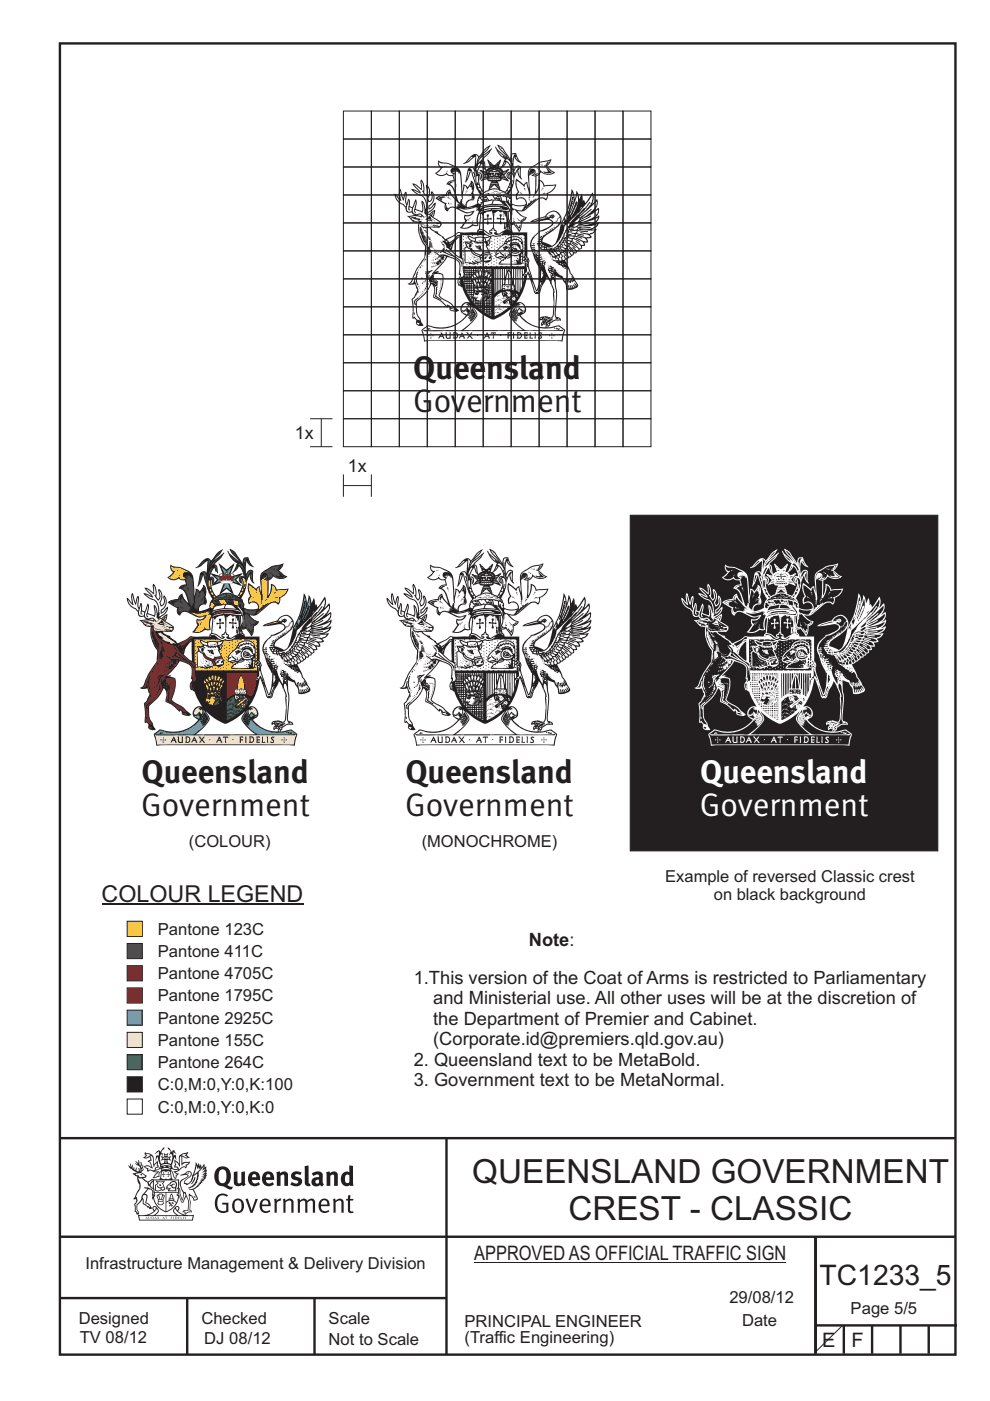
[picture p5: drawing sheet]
<svg xmlns="http://www.w3.org/2000/svg" width="210mm" height="297mm" viewBox="0 0 210 297" stroke-linecap="round" stroke-linejoin="round" font-family="sans-serif">
<defs><g id="words">
<g font-size="7.1" fill="#231f20">
<text x="100.2" y="250.9">QUEENSLAND GOVERNMENT</text>
<text x="120.5" y="258.7">CREST - CLASSIC</text>
</g>
<g font-size="6.9" fill="#231f20">
<text x="87.7" y="80.4">Queensland</text>
<text x="87.6" y="87.4">Government</text>
<text x="30" y="166.1">Queensland</text>
<text x="86" y="166.1">Queensland</text>
<text x="30" y="173.1">Government</text>
<text x="85.9" y="173.1">Government</text>
</g>
<g font-size="6.9" fill="#fff">
<text x="148.5" y="166.1">Queensland</text>
<text x="148.5" y="173.1">Government</text>
</g>
<text font-size="6" fill="#231f20" x="173.8" y="272.4">TC1233_5</text>
<text font-size="4.9" fill="#231f20" x="21.5" y="191.2">COLOUR LEGEND</text>
<g font-size="4.2" fill="#231f20">
<text x="100.6" y="267.2">APPROVED AS OFFICIAL TRAFFIC SIGN</text>
<text x="174.4" y="285.6">E</text>
<text x="180.6" y="285.6">F</text>
</g>
<g font-size="3.9" fill="#231f20">
<text x="112.2" y="200.6">Note:</text>
<text x="87.8" y="208.6">1.This version of the Coat of Arms is restricted to Parliamentary</text>
<text x="91.9" y="212.9">and Ministerial use. All other uses will be at the discretion of</text>
<text x="91.9" y="217.2">the Department of Premier and Cabinet.</text>
<text x="91.9" y="221.6">(Corporate.id@premiers.qld.gov.au)</text>
<text x="87.8" y="225.9">2. Queensland text to be MetaBold.</text>
<text x="87.8" y="230.2">3. Government text to be MetaNormal.</text>
</g>
<g font-size="3.8" fill="#231f20">
<text x="62.5" y="93.1">1x</text>
<text x="73.8" y="100">1x</text>
</g>
<g font-size="3.5" fill="#231f20">
<text x="40.1" y="179.6">(COLOUR)</text>
<text x="89.4" y="179.6">(MONOCHROME)</text>
<text x="141.1" y="186.9">Example of reversed Classic crest</text>
<text x="151.4" y="190.8">on black background</text>
<text x="33.5" y="198.2">Pantone 123C</text>
<text x="33.5" y="202.9">Pantone 411C</text>
<text x="33.5" y="207.6">Pantone 4705C</text>
<text x="33.5" y="212.3">Pantone 1795C</text>
<text x="33.5" y="217">Pantone 2925C</text>
<text x="33.5" y="221.8">Pantone 155C</text>
<text x="33.5" y="226.5">Pantone 264C</text>
<text x="33.5" y="231.2">C:0,M:0,Y:0,K:100</text>
<text x="33.5" y="235.9">C:0,M:0,Y:0,K:0</text>
<text x="18.1" y="269.1">Infrastructure Management &amp; Delivery Division</text>
<text x="16.7" y="280.7">Designed</text>
<text x="42.7" y="280.7">Checked</text>
<text x="69.7" y="280.7">Scale</text>
<text x="98.5" y="281.4">PRINCIPAL ENGINEER</text>
<text x="154.7" y="276.2">29/08/12</text>
<text x="157.4" y="281.2">Date</text>
<text x="180.4" y="278.7">Page 5/5</text>
<text x="16.9" y="284.8">TV 08/12</text>
<text x="43.3" y="284.9">DJ 08/12</text>
<text x="69.7" y="285.2">Not to Scale</text>
<text x="98.5" y="284.8">(Traffic Engineering)</text>
</g>
</g></defs>
<g fill="none" stroke="#231f20" stroke-width=".51">
<path d="M12.7 9.2h190v278h-190zM12.7 241.3h189.9M94.7 241.4v45.8M12.7 262.2h190.1M12.7 275.2h82M39.7 275.2v12M66.7 275.2v12M173 262.2v24.8M173 281h30M179 281v6M185 281v6M191 281v6"/>
<path d="M197 281v6"/>
</g>
<g fill="none" stroke="#231f20" stroke-width=".21">
<path d="M72.8 23.5h6v6h-6zM72.8 29.5h6v5.9h-6zM72.8 35.4h6v5.9h-6zM78.8 23.5h5.9v6h-5.9zM78.8 29.5h5.9v5.9h-5.9zM78.8 35.4h5.9v5.9h-5.9zM84.7 23.5h5.9v6h-5.9zM84.7 29.5h5.9v5.9h-5.9zM84.7 35.4h5.9v5.9h-5.9zM90.6 23.5h6v6h-6zM90.6 29.5h6v5.9h-6zM90.6 35.4h6v5.9h-6z"/>
<path d="M96.6 23.5h5.9v6h-5.9zM96.6 29.5h5.9v5.9h-5.9zM96.6 35.4h5.9v5.9h-5.9zM102.5 23.5h5.9v6h-5.9zM102.5 29.5h5.9v5.9h-5.9zM102.5 35.4h5.9v5.9h-5.9zM108.4 23.5h6v6h-6zM108.4 29.5h6v5.9h-6zM108.4 35.4h6v5.9h-6zM114.4 23.5h5.9v6h-5.9zM114.4 29.5h5.9v5.9h-5.9zM114.4 35.4h5.9v5.9h-5.9z"/>
<path d="M120.3 23.5h5.9v6h-5.9zM120.3 29.5h5.9v5.9h-5.9zM120.3 35.4h5.9v5.9h-5.9zM126.2 23.5h5.9v6h-5.9zM126.2 29.5h5.9v5.9h-5.9zM126.2 35.4h5.9v5.9h-5.9zM132.1 23.5h6v6h-6zM132.1 29.5h6v5.9h-6zM132.1 35.4h6v5.9h-6zM72.8 41.3h6v6h-6zM72.8 53.2h6v5.9h-6zM72.8 47.3h6v5.9h-6z"/>
<path d="M72.8 59.1h6v6h-6zM78.8 41.3h5.9v6h-5.9zM78.8 53.2h5.9v5.9h-5.9zM78.8 47.3h5.9v5.9h-5.9zM78.8 59.1h5.9v6h-5.9zM84.7 41.3h5.9v6h-5.9zM84.7 53.2h5.9v5.9h-5.9zM84.7 47.3h5.9v5.9h-5.9zM84.7 59.1h5.9v6h-5.9zM90.6 41.3h6v6h-6zM90.6 53.2h6v5.9h-6zM90.6 47.3h6v5.9h-6z"/>
<path d="M90.6 59.1h6v6h-6zM96.6 41.3h5.9v6h-5.9zM96.6 53.2h5.9v5.9h-5.9zM96.6 47.3h5.9v5.9h-5.9zM96.6 59.1h5.9v6h-5.9zM102.5 41.3h5.9v6h-5.9zM102.5 53.2h5.9v5.9h-5.9zM102.5 47.3h5.9v5.9h-5.9zM102.5 59.1h5.9v6h-5.9zM108.4 41.3h6v6h-6zM108.4 53.2h6v5.9h-6zM108.4 47.3h6v5.9h-6z"/>
<path d="M108.4 59.1h6v6h-6zM114.4 41.3h5.9v6h-5.9zM114.4 53.2h5.9v5.9h-5.9zM114.4 47.3h5.9v5.9h-5.9zM114.4 59.1h5.9v6h-5.9zM120.3 41.3h5.9v6h-5.9zM120.3 53.2h5.9v5.9h-5.9zM120.3 47.3h5.9v5.9h-5.9zM120.3 59.1h5.9v6h-5.9zM126.2 41.3h5.9v6h-5.9zM126.2 53.2h5.9v5.9h-5.9zM126.2 47.3h5.9v5.9h-5.9z"/>
<path d="M126.2 59.1h5.9v6h-5.9zM132.1 41.3h6v6h-6zM132.1 53.2h6v5.9h-6zM132.1 47.3h6v5.9h-6zM132.1 59.1h6v6h-6zM72.8 65.1h6v5.9h-6zM72.8 71h6v5.9h-6zM72.8 76.9h6v5.9h-6zM78.8 65.1h5.9v5.9h-5.9zM78.8 71h5.9v5.9h-5.9zM78.8 76.9h5.9v5.9h-5.9zM84.7 65.1h5.9v5.9h-5.9z"/>
<path d="M84.7 71h5.9v5.9h-5.9zM84.7 76.9h5.9v5.9h-5.9zM90.6 65.1h6v5.9h-6zM90.6 71h6v5.9h-6zM90.6 76.9h6v5.9h-6zM96.6 65.1h5.9v5.9h-5.9zM96.6 71h5.9v5.9h-5.9zM96.6 76.9h5.9v5.9h-5.9zM102.5 65.1h5.9v5.9h-5.9zM102.5 71h5.9v5.9h-5.9zM102.5 76.9h5.9v5.9h-5.9zM108.4 65.1h6v5.9h-6z"/>
<path d="M108.4 71h6v5.9h-6zM108.4 76.9h6v5.9h-6zM114.4 65.1h5.9v5.9h-5.9zM114.4 71h5.9v5.9h-5.9zM114.4 76.9h5.9v5.9h-5.9zM120.3 65.1h5.9v5.9h-5.9zM120.3 71h5.9v5.9h-5.9zM120.3 76.9h5.9v5.9h-5.9zM126.2 65.1h5.9v5.9h-5.9zM126.2 71h5.9v5.9h-5.9zM126.2 76.9h5.9v5.9h-5.9zM132.1 65.1h6v5.9h-6z"/>
<path d="M132.1 71h6v5.9h-6zM132.1 76.9h6v5.9h-6zM65.8 94.7h4.7M65.8 88.8h4.7M68.1 88.8v5.9M72.8 88.8h6v5.9h-6zM72.8 82.8h6v6h-6zM78.8 88.8h5.9v5.9h-5.9zM78.8 82.8h5.9v6h-5.9zM84.7 88.8h5.9v5.9h-5.9zM84.7 82.8h5.9v6h-5.9zM90.6 88.8h6v5.9h-6z"/>
<path d="M90.6 82.8h6v6h-6zM96.6 88.8h5.9v5.9h-5.9zM96.6 82.8h5.9v6h-5.9zM102.5 88.8h5.9v5.9h-5.9zM102.5 82.8h5.9v6h-5.9zM108.4 88.8h6v5.9h-6zM108.4 82.8h6v6h-6zM114.4 88.8h5.9v5.9h-5.9zM114.4 82.8h5.9v6h-5.9zM120.3 88.8h5.9v5.9h-5.9zM120.3 82.8h5.9v6h-5.9zM126.2 88.8h5.9v5.9h-5.9z"/>
<path d="M126.2 82.8h5.9v6h-5.9zM132.1 88.8h6v5.9h-6zM132.1 82.8h6v6h-6zM72.8 103h6M72.8 100.6v4.7M78.8 100.6v4.7M100.6 267.7h66.2M178.7 281.1l-5.9 5.8"/>
</g>
<path d="M21.5 191.8h42.9" fill="none" stroke="#231f20" stroke-width=".22"/>
<path d="M27 195.3h3.2v3.2h-3.2z" fill-rule="evenodd" fill="#ffca38" stroke="#231f20" stroke-width=".21"/>
<path d="M27 200h3.2v3.3h-3.2z" fill-rule="evenodd" fill="#4c4c4e" stroke="#231f20" stroke-width=".21"/>
<path d="M27 204.7h3.2v3.3h-3.2z" fill-rule="evenodd" fill="#794237" stroke="#231f20" stroke-width=".21"/>
<path d="M27 209.5h3.2v3.2h-3.2z" fill-rule="evenodd" fill="#e82b2d" stroke="#231f20" stroke-width=".21"/>
<path d="M27 214.2h3.2v3.2h-3.2z" fill-rule="evenodd" fill="#009ad9" stroke="#231f20" stroke-width=".21"/>
<path d="M27 218.9h3.2v3.2h-3.2z" fill-rule="evenodd" fill="#ffe0b3" stroke="#231f20" stroke-width=".21"/>
<path d="M27 223.6h3.2v3.2h-3.2z" fill-rule="evenodd" fill="#2b7534" stroke="#231f20" stroke-width=".21"/>
<path d="M27 228.3h3.2v3.2h-3.2z" fill-rule="evenodd" fill="#231f20" stroke="#231f20" stroke-width=".21"/>
<path d="M27 233h3.2v3.2h-3.2z" fill-rule="evenodd" fill="#fff" stroke="#231f20" stroke-width=".21"/>
<g fill="#231f20">
<path d="M46.7 248.1a2.49 2.49 0 0 0 0 2.6l.3 .1a.79 .79 0 0 0 1-.9v-.5a1.01 1.01 0 0 0-1.1-1.4zM46.1 247.7a1.78 1.78 0 0 1 2-.2 1.78 1.78 0 0 1 .9 1.9 2.24 2.24 0 0 1-.8 1.8l.7 .4h.5l-.2 .5a2.8 2.8 0 0 1-2-.6 2.07 2.07 0 0 1-1.6-3.1z" fill-rule="evenodd"/>
<path d="M49.6 248.5l.8-.2v2a.45 .45 0 0 0 .2 .6 .45 .45 0 0 0 .6-.3v-2.1l.7-.1v2.2l.2 .6-.5 .3-.3-.3a1 1 0 0 1-1.1 .3 1 1 0 0 1-.6-1.1z" fill-rule="evenodd"/>
<path d="M53.6 249.1l-.1 .5h.9a.47 .47 0 0 0-.2-.6 .47 .47 0 0 0-.6 .1zM53 248.8a1.34 1.34 0 0 1 1.7-.2 1.34 1.34 0 0 1 .5 1.6h-1.8a.76 .76 0 0 0 .6 .7 .76 .76 0 0 0 .8-.3l.3 .5a1.56 1.56 0 0 1-2 .1 1.56 1.56 0 0 1-.4-1.9z" fill-rule="evenodd"/>
<path d="M56.6 249.1l-.2 .5h.9a.47 .47 0 0 0-.2-.6 .47 .47 0 0 0-.5 .1zM55.9 248.8a1.34 1.34 0 0 1 1.7-.2 1.34 1.34 0 0 1 .6 1.6h-1.8a.76 .76 0 0 0 .5 .7 .76 .76 0 0 0 .9-.3l.3 .5a1.56 1.56 0 0 1-2 .1 1.56 1.56 0 0 1-.4-1.9z" fill-rule="evenodd"/>
<path d="M58.6 248.5l.7-.2 .1 .4a.93 .93 0 0 1 1-.3 .93 .93 0 0 1 .7 .8v2.2h-.8v-2.2l-.3-.2-.5 .3v2.1h-.8z" fill-rule="evenodd"/>
<path d="M61.9 248.7a1.71 1.71 0 0 1 2.1-.1l-.3 .5-.5-.1a.42 .42 0 0 0-.6 .2l.4 .3a1.02 1.02 0 0 1 1.1 1.1 1.02 1.02 0 0 1-1.3 .9l-1.2-.3 .3-.6 1 .3 .4-.3a.86 .86 0 0 0-1.1-.5l-.3-.2-.2-.4z" fill-rule="evenodd"/>
<path d="M64.6 247.3l.8-.2 .1 3.7 .2 .1 .2 .5a.86 .86 0 0 1-1-.1 .86 .86 0 0 1-.3-.9z" fill-rule="evenodd"/>
<path d="M67.1 250.2a.42 .42 0 0 0-.1 .7 .42 .42 0 0 0 .7-.1v-.7zM66.1 248.8a1.66 1.66 0 0 1 2.3 .1l.1 1.8 .2 .4-.4 .5-.4-.4a.99 .99 0 0 1-1.7-.1 .99 .99 0 0 1 .8-1.5h.7v-.4a.78 .78 0 0 0-1.2 .1z" fill-rule="evenodd"/>
<path d="M69.2 248.5l.7-.2 .1 .4a.93 .93 0 0 1 1-.3 .93 .93 0 0 1 .6 .8v2.2h-.7l-.1-2.2-.2-.2-.5 .3v2.1h-.8z" fill-rule="evenodd"/>
<path d="M73.4 249.1a1.45 1.45 0 0 0 .1 1.7l.6-.2v-1.4l-.3-.2zM74.1 247.1l.8 .1 .1 4.2h-.7l-.1-.1a1.24 1.24 0 0 1-1.4 0 1.24 1.24 0 0 1-.5-1.3 1.26 1.26 0 0 1 .4-1.3 1.26 1.26 0 0 1 1.4-.1z" fill-rule="evenodd"/>
<path d="M46.2 253.4a1.68 1.68 0 0 1 2.1 0l-.2 .3a1.21 1.21 0 0 0-1.4-.1 1.21 1.21 0 0 0-.6 1.3 1.45 1.45 0 0 0 1.2 1.9l.7-.2v-1.2h-.8l-.1-.4h1.3v1.9a1.89 1.89 0 0 1-2.2-.1 1.89 1.89 0 0 1-.6-2.1l.2-.7z" fill-rule="evenodd"/>
<path d="M50 254.6a1.66 1.66 0 0 0 .3 2.2 .97 .97 0 0 0 .9-1.4v-.3a.72 .72 0 0 0-1.2-.5zM49.7 254.4a1.3 1.3 0 0 1 1.5-.1 1.3 1.3 0 0 1 .6 1.4 1.28 1.28 0 0 1-1.3 1.5 1.28 1.28 0 0 1-1.3-1.6l.1-.5z" fill-rule="evenodd"/>
<path d="M52.1 254.2l.4-.1 .9 2.5 .8-2.4h.5l-1.1 2.9h-.5z" fill-rule="evenodd"/>
<path d="M55.8 254.7l-.2 .7h1.3a.68 .68 0 0 0-.3-.8 .68 .68 0 0 0-.8 .1zM55.4 254.5a1.19 1.19 0 0 1 1.5-.2 1.19 1.19 0 0 1 .5 1.4h-1.8a.91 .91 0 0 0 .5 1 .91 .91 0 0 0 1.1-.2l.1 .3a1.4 1.4 0 0 1-1.7 .2 1.4 1.4 0 0 1-.5-1.7z" fill-rule="evenodd"/>
<path d="M58.1 254.2l.5-.1 .1 .5 .4-.4 .6-.1-.2 .5a.64 .64 0 0 0-.8 .7v1.8h-.5z" fill-rule="evenodd"/>
<path d="M60 254.2l.4-.1 .2 .5a.92 .92 0 0 1 .9-.5 .92 .92 0 0 1 .8 .8v2.2h-.5l-.1-2.4a.79 .79 0 0 0-1.1 .2v2.2h-.5z" fill-rule="evenodd"/>
<path d="M63.1 254.2l.4-.1 .1 .5 .4-.3a.76 .76 0 0 1 1.2 .3 .88 .88 0 0 1 .9-.5 .88 .88 0 0 1 .7 .8v2.2h-.4l-.1-2.4a.66 .66 0 0 0-1.1 .3v2.1h-.5v-2.3l-.3-.3-.8 .4v2.2h-.4z" fill-rule="evenodd"/>
<path d="M68.3 254.7l-.2 .7h1.3a.68 .68 0 0 0-.3-.8 .68 .68 0 0 0-.8 .1zM67.9 254.5a1.19 1.19 0 0 1 1.5-.2 1.19 1.19 0 0 1 .5 1.4h-1.8a.91 .91 0 0 0 .5 1 .91 .91 0 0 0 1.1-.2l.1 .3a1.4 1.4 0 0 1-1.7 .2 1.4 1.4 0 0 1-.5-1.7z" fill-rule="evenodd"/>
<path d="M70.6 254.2l.5-.1 .1 .5a.92 .92 0 0 1 .9-.5 .92 .92 0 0 1 .8 .8v2.2h-.5l-.1-2.4a.79 .79 0 0 0-1.1 .2v2.2h-.5z" fill-rule="evenodd"/>
<path d="M73.8 253.5l.5-.2v.9h.7l-.1 .3h-.7l.1 2.2 .1 .1h.5l.1 .3a.74 .74 0 0 1-1.2-.6v-2h-.4v-.3h.4z" fill-rule="evenodd"/>
<path d="M30.9 244.6l1.1 .3-.9 .5h-.4l.6-.5zM31.9 245.2l.2-.1 .3 .4 .2 2 .7-1-.1 .6 .2 .3a.55 .55 0 0 0-.6 .7l-.9-.1-.5 .1 .1-.4-.7-.3 .6-.1 .9 .5 .1-.1-.5-1.3-.2-.2 .4-.1zM30.8 244.2l-.1 .4 .2 .4-.6 .4a1.02 1.02 0 0 0 1.4-.1l.2 .6-.4 .1-.2 .4a.92 .92 0 0 1 .8 1l-.1-.1a1.13 1.13 0 0 0-1.5 0l.3 .4 .4 .1 .1 .5 .2 .2v-.2a.92 .92 0 0 1 1.1 .2h.8l-1.1 1.2 .3 .1 1.3-.4-.1-.4 .4-.7a.81 .81 0 0 0-.6 1.1l-.2-.1-.7 .3 1.1-1.3h-1.1l1.3-.5-.1-.1-.9 .3 .1-.3 .1-.1h.3l.2-.2-.3-.5 .1-.5-.2-.4-.6 1-.1-.7a1.39 1.39 0 0 0-1.5-1.8z" fill-rule="evenodd"/>
<path d="M38.5 245l.4-.3 .7-.1-.6 .3 .8 .5h-.3zM38.2 245.2h.3v1.9a1.65 1.65 0 0 1 1.5-.6l-.7 .5 .1 .4-.5-.1-1 .7v-.4l-.3-.2-.4-.1 .2-.4-.2-.6a1.39 1.39 0 0 1 .8 1.1l.2-.2zM37.1 245.9v1l-.1 .2v.5h.5l.2 .1a.94 .94 0 0 1-1.1-.1l-.1 .2a1.04 1.04 0 0 0 1.2 .1v.2a.7 .7 0 0 1-.9 .2l.3 .4 .5 .3-.4 .1v.7l-.3-.4-.3-1.1-.5-.3 .8 1.7 .3 .3 .2-.3a.57 .57 0 0 1 .5-.7l.1-.2h-.3l-.5-.3 1-.5a.91 .91 0 0 1 1.1-.5v.2l.2-.1 .1-.5a.97 .97 0 0 0 .7-.8l-1.3 .1-.3 .2-.1-1.4 .9 .4 .8-.3h-.3l-.5-.4 .4-.7-.6 .2a1.43 1.43 0 0 0-1.3 2.1v.3l-.2-.4z" fill-rule="evenodd"/>
<path d="M35.6 248.6h.2l-.1 .4h.3l-.3 .1v.5l-.1-.5-.3-.1 .3-.1z" fill-rule="evenodd"/>
<path d="M34.6 248.6h.2v.3l.3 .1-.3 .1-.1 .5v-.5l-.3-.1h.3z" fill-rule="evenodd"/>
<path d="M34.3 248.4a.56 .56 0 0 1 .9 .2 .56 .56 0 0 1 .9-.2l.1 1.4h-.1a.56 .56 0 0 1-.9 0 .68 .68 0 0 1-1 0zM34.2 247.7l-.2 2.1-.2 .4h2.8l-.2-.4-.2-2.1h-.2v.3l-.8-.1-.8 .1v-.3z" fill-rule="evenodd"/>
<path d="M34.3 252a.28 .28 0 0 0 .5 0 .28 .28 0 0 0-.5 0zM33.3 250.5l.4 .3-.4 .4a.77 .77 0 0 0 .1 1.2l.7-.2-.1-.3a.54 .54 0 0 1-.7-.5l.1-.1 .2 .3 .4 .2 .7-.2-.3-.7 .3-.4-.7 .2zM33 250.3l1.2 .2 .8-.2-.4 .6 .4 1.1a.54 .54 0 0 1-.8 .4h-.1a.72 .72 0 0 1-1 .1 .72 .72 0 0 1-.2-.9v-.4l.5-.4z" fill-rule="evenodd"/>
<path d="M35.6 251.4l.7-.4a.57 .57 0 0 1 .9-.2 .57 .57 0 0 1-.4 .9l-.2-.1v-.3l.5-.3a.56 .56 0 0 0-.7 .2h-.2l-.3 .1 .4 .2a.54 .54 0 0 0 .9 .4v.5h-1.3l.3-.4-.1-.2-.6 .2 .2-.3-.2-.1zM35.4 251.4l-.1 .2a.38 .38 0 0 0 .2 .6l.3-.1-.2 .5h1.8v-.8a.84 .84 0 0 0-.1-1.3 .84 .84 0 0 0-1.3 .4z" fill-rule="evenodd"/>
<path d="M36 254.3h.8v.2h-.8zM36.4 253.3l.2 .8h-.5zM36.4 253l-.3 .5-.1 .6h-.2v.4l-.7 .4 .2 .1a1.45 1.45 0 0 1 2.1 .1l.1-.1-.5-.5v-.4h-.2l-.1-.6z" fill-rule="evenodd"/>
<path d="M35.8 254.9h.3l.2 .4 .3-.2-.2-.2a.37 .37 0 0 1 .4 .5l-.1-.2-.3 .2 .3 .2-.3 .3-.1-.4-.4 .3-.1-.1 .4-.3-.2-.2-.1 .1z" fill-rule="evenodd"/>
<path d="M34.5 253.5h.2v.2l-.2 .6h-.2zM33.7 254.8h.8l.1 .2a.53 .53 0 0 1-.9 .3l.1-.1-.3-.1zM33.4 253.5h.2l.3 .8h-.2zM33.6 254.5l.8-.1 .1 .2h-.7zM33.8 253.3h.5l-.1 1h-.2zM33.4 253.3l-.2 .3 .3 1.1a.47 .47 0 0 0 0 .5 .47 .47 0 0 0 .4 .3h.6a.48 .48 0 0 0 .1-.8l.3-1.1-.1-.3a1.39 1.39 0 0 0-1.4 0z" fill-rule="evenodd"/>
<path d="M33.7 251.1h.4l.1 .3a.35 .35 0 0 1-.5-.3z" fill-rule="evenodd"/>
<path d="M41.2 249.7l.3-.2-.3 .8-.5 .8h-.3l.6-.7z" fill-rule="evenodd"/>
<path d="M39.6 248.6l.3-.2 .5 .2a.86 .86 0 0 1-.6 1.1 1.19 1.19 0 0 0-.8 1.3l.5 .1a.7 .7 0 0 0 .9-.3l.5-.8 .1-.6 .8-.6v.3a2.78 2.78 0 0 1-1.9 2.7l.1 .1a2.08 2.08 0 0 0 1.8-1.4v-.3a1.96 1.96 0 0 0 .3-1.7l1.1-1.2-.4 .9 .7-.4-.7 .9 .8-.4-.8 .8 .7-.1-.9 .5 .9-.1-.9 .4h.8l-.9 .3 .3 .2h-.4l.2 .3h-.3l.1 .3h-.3l.1 .2h-.2a2.11 2.11 0 0 1-1.9 1l.1 .2h.4a.74 .74 0 0 1 .7 .7l.5 1.2-.6 .2a1.42 1.42 0 0 0-1.2-1.3l.3 1.7-.1 1.9 .3 .2a1.04 1.04 0 0 0-1.1 .4v-.3l-.5-.1a.85 .85 0 0 1 1-.1l.1-.8a4.3 4.3 0 0 0-.6-3v-.3h-.2a2.11 2.11 0 0 1-.8-2.1l1.5-1.1a.54 .54 0 0 0-.4-.7zM37.8 252a.74 .74 0 0 1 .3 1l.6 1.6 .3-1.6h.2a1.43 1.43 0 0 1-.3 1.4l-.1 .3h-.3l-.5-1.5-.4 .2a1.21 1.21 0 0 0 .2-1.4zM41.7 247.1l.1 .8 .3-.5 .1 .6 .3-.5a1.86 1.86 0 0 1-1.1 1.4l-.3 .2zM38.2 249.2h1.5v.3l-.5 .3a1.23 1.23 0 0 0-.9 1.8l.2 .7a1.8 1.8 0 0 1 .2 2l-.5-1.3a.93 .93 0 0 0-.4-1.2l-.3 .2a.76 .76 0 0 1-.1 1.3l.1 .2h.4l.4 1.1a.37 .37 0 0 0 .2 .3 .37 .37 0 0 0 .4 0l.6-1.2a2.87 2.87 0 0 1 .4 2.5l-.1 .4-.5-.1-.5 .4v.2h.3l.1 .3 .2 .1a1.03 1.03 0 0 1 1.3-.4l-.1-.4-.3-.2 .1-1.7-.2-1.3 .1 .1a1.12 1.12 0 0 1 .7 .9 .61 .61 0 0 0 .9-.2 .61 .61 0 0 0-.2-.8l-.7-1.3 1.4-.9v-.2l.3-.1-.1-.2h.4l-.2-.3 .5-.1-.2-.2 .6-.4v-.2h-.2l.4-.5-.3 .1 .3-.5-.4 .1 .4-.5v-.3l-.3 .1 .2-.6-.1-.2-.3 .3-.1-.9-.6 .9-.2-.8-.1 .5-.3-.7-.2 .6-.4-.8-.2 1.3-.6 1.9a1.77 1.77 0 0 1-.9 1.4l-.6-.2a1.71 1.71 0 0 1 1.1-1.2 .73 .73 0 0 0 .1-1.3 .73 .73 0 0 0-1.1 .5z" fill-rule="evenodd"/>
<path d="M41.1 253.6h.3l.1 .3h-.4z" fill-rule="evenodd"/>
<path d="M29.5 257.8h11.4l-.2 .8h-11zM31.4 257.7l.5-.2a2.42 2.42 0 0 0 1.3-1.3l.3 .6-.5 .6-.5 .3zM32.6 256l.3-.1 .1 .1-.2 .6zM37.2 256.2a2.59 2.59 0 0 0 1.7 1.5h-1.1l-.4-.3-.5-.6zM37.4 256l.1-.1 .3 .1-.2 .6zM29.3 257.6l.2 1.2h11.4l.2-1.2a4.3 4.3 0 0 1-3.3-.8l.2-.4-.1-.6a1.04 1.04 0 0 0-1.2 .9l.2 .4 .6 .6h-4.6l.2-.2a.82 .82 0 0 0 .6-.7 .82 .82 0 0 0-.4-.8l-.3-.3-.5 .1-.1 .6 .2 .4a4.3 4.3 0 0 1-3.3 .8z" fill-rule="evenodd"/>
<path d="M31.1 258.1l.1 .2h-.2zM31.1 258l-.3 .5 .4-.2 .2 .2z" fill-rule="evenodd"/>
<path d="M31.4 258h.2v.4a.24 .24 0 0 0 .3-.1 .24 .24 0 0 0-.1-.3h.1a.28 .28 0 0 1 0 .4 .28 .28 0 0 1-.4 0 .28 .28 0 0 1 0-.4z" fill-rule="evenodd"/>
<path d="M32.3 258a.21 .21 0 0 1 .3 .2 .21 .21 0 0 1-.3 .2zM32.1 258v.5a.32 .32 0 0 0 .5-.1 .32 .32 0 0 0 0-.4 .32 .32 0 0 0-.5 0z" fill-rule="evenodd"/>
<path d="M33 258.1l.1 .2h-.2zM33 258l-.3 .5 .4-.2 .2 .2z" fill-rule="evenodd"/>
<path d="M33.3 258h.2l.1 .2 .2-.2-.2 .2 .2 .3-.2-.2-.3 .2 .2-.3z" fill-rule="evenodd"/>
<path d="M34.7 258.1l.1 .2h-.2zM34.7 258l-.3 .5 .4-.2 .2 .2z" fill-rule="evenodd"/>
<path d="M35 258h.4h-.1v.5h-.2l.1-.5z" fill-rule="evenodd"/>
<path d="M36.2 258h.3h-.2v.2h.2h-.2l.1 .3h-.2z" fill-rule="evenodd"/>
<path d="M36.7 258h.2v.5h-.2z" fill-rule="evenodd"/>
<path d="M37.2 258a.21 .21 0 0 1 .3 .2 .21 .21 0 0 1-.3 .2zM37.1 258v.5a.32 .32 0 0 0 .4-.1 .32 .32 0 0 0 0-.4 .32 .32 0 0 0-.4 0z" fill-rule="evenodd"/>
<path d="M37.8 258h.3h-.2v.2h.2h-.2v.2l.2 .1h-.3z" fill-rule="evenodd"/>
<path d="M38.3 258h.2l-.1 .4 .2 .1h-.3z" fill-rule="evenodd"/>
<path d="M38.8 258h.2v.5h-.2z" fill-rule="evenodd"/>
<path d="M39.2 258h.2l-.1 .1 .2 .2-.2 .2-.1-.1v-.1l.2 .1z" fill-rule="evenodd"/>
<path d="M34.2 247.1a1.47 1.47 0 0 1 2 .1 2.6 2.6 0 0 0-2 0zM35.7 247.3l.4 .1 .1 .3-.4-.2zM34.6 247.3l.5-.1 .1 .2-.4 .1zM34.1 247.5l.2 .1-.3 .1zM35 246.6l.2-.2 .2 .2zM34.9 245.3l.2 .1v.3h-.2zM35 244.8l.2 .2 .2-.2-.1 .4h-.2zM35.1 246h.2l.1 .4-.2-.2-.2 .2zM35.3 245.4l.2-.1v.4h-.2zM34.4 245.4l.3 .1 .1 .2-.4 .1 .2-.2zM35.7 245.5l.3-.1-.2 .2 .2 .2-.4-.1zM32.8 244.6l.9-.4-.1 .9-.1-.1-.4 .1-.2 1 .5-.9 .2 .8a1.8 1.8 0 0 1 .2 1.7l.2 .2a2.67 2.67 0 0 1 2.4 0l.2-.3-.2-.6 .7-1.7 .4 .6-.3-1-.4 .2v-.9l.6 .4-.5-.7-.3 .1-.1 .4-.5-.9-.5-.3 .2 .4 .5 .6-.4 .7 .4-.3a1.86 1.86 0 0 1 0 2.2l-.5-.2-.2-.6 .1-.1 .8 .2-.4-.5 .4-.5-.7 .2-.2-.2 .2-.7-.5 .4-.5-.4 .2 .7-.2 .2-.6-.2 .3 .5-.3 .5 .7-.2 .1 .1-.2 .6-.5 .2a1.97 1.97 0 0 1 .1-2.2l.2 .5-.1-.6-.3-.1 .8-1.2-.4 .3-.5 .7-.1-.3a.79 .79 0 0 0-.9 .5z" fill-rule="evenodd"/>
<path d="M29.3 249.7l.3 .2a.59 .59 0 0 1 .9 .3l.2 .2a.78 .78 0 0 1 .6 1l.4 .1 .5 .5a.97 .97 0 0 1 .5 1l-.1 .7v-.5h-.1a.93 .93 0 0 0-.8-1.2l-.3-.2-.8-.1 .1 .3h.5l-1 1.4a2.45 2.45 0 0 1-1.2 1.9v1.2l.2 .6a1.23 1.23 0 0 1-.4-1.4l-.1-.3a1.52 1.52 0 0 0 .3-1.7l-.2 .2 .2-.5a3.1 3.1 0 0 0 .6-2.9zM30.5 253.4h.4a2.01 2.01 0 0 1-.1 1.6l.7 .5 .4 .4-.6-.1-.8-.7v-.8a.5 .5 0 0 1 0-.9zM28.7 248.9a1.48 1.48 0 0 1 2.1 .6l-1 .1-.3-.1-.1-.4-.4 .1zM27.6 246.6l.1 .9-.5-.4a3.1 3.1 0 0 0 2 1.5l-1 .1 .5 .6 .4 .1 .1 1.1a1.67 1.67 0 0 1-.2 2.2l-.4 1.1-.4 .4 .2 .1 .5-.1v.4l-.1 .5-.3 .2v1.7l.2-.1 .3 .6h.2l.4-.1-.2-.4a1.32 1.32 0 0 1 .3-2l.5-.7 .2 1 .5 .3 .4 .5 .2-.1 .2 .3h.5a1.81 1.81 0 0 0-1.2-1.4l.1-.3a1.05 1.05 0 0 0-.2-1.4h-.3l.5-.6a.65 .65 0 0 1 .9-.4 .65 .65 0 0 1 .3 .9l-.1 .4h.2v.1l-.2 .3 .2 .5 .1-.3a2.19 2.19 0 0 0 .1-2.1 .71 .71 0 0 1-.6-.7 .71 .71 0 0 1 .5-.7v-.2a.92 .92 0 0 0-.8 .8 .47 .47 0 0 1-.1-.6 .47 .47 0 0 1 .5-.2l.5-.3a.5 .5 0 0 0-.8 .2l-.5 .2-1-.7 .6-.1 .2-.5-1.2-.6 .5-.5v-.4l-.4 .5v-.2a.67 .67 0 0 0 .2-1.1v.5l-.2 .2v-1l-.2-.2 .1 .5-.2 .2-.3-1.2-.1 .7-.6-.4 .5 .7-.5-.2 .2 .2a.98 .98 0 0 1 .8 1.5l-.2-.8-.1 .8-.5-.2v-.7l-.2 .6-.2-.1v-.6l-.2 .5-.2-.3 .1-.7-.2 .5z" fill-rule="evenodd"/>
<path d="M29.7 249.1l.2-.2 .3 .3z" fill-rule="evenodd"/>
<path d="M32.4 250.1h5.6v2l-.2-.1v-1.7h-5.2v2.4h5.2v-.7l.1 .2-.1 1v-.3h-2.5v3.9a4 4 0 0 0 2.6-3.5l.1-.1a3.9 3.9 0 0 1-2.8 3.8 4.1 4.1 0 0 1-2.8-4.6l.2 1.3v-.2a3.7 3.7 0 0 0 2.5 3.3v-3.9h-2.4l-.3-.8z" fill-rule="evenodd"/>
<circle cx="39.9" cy="248.7" r=".16"/>
</g>
<g fill="#ffe0b3">
<path d="M41.1 150.6l.7-.6 .6-.2 .7 .7-.2 1.2-.5-.2-.2-.4-.4 .5-.7 .1z" fill-rule="evenodd"/>
<path d="M52.9 150.1l.5-.3 1 .7 .2 1-.4 .2-.7-.6-.6 .6-.3-1.1z" fill-rule="evenodd"/>
</g>
<path d="M40.9 135.2l5.1 .2 1.2 .4 .6-.2a2.78 2.78 0 0 0 2.1-.1l4.8-.2v4.7l-.3 .3 .2 .1v.3l-.3 .2 .4 .3-.1 1.4-13.5-.1z" fill-rule="evenodd" fill="#ffca38"/>
<path d="M29.9 131.6l1.8-.1 .8 .2 .3-.3a.43 .43 0 0 0 .6 .2 .43 .43 0 0 0 .2-.6l.5 .1 2.6 1.7 .1 .6-.4 .6-2.1-.1 .6 .6-2.2-.7-.1-.3-.1-.6-.3-.2-.7 .1-.6-.1z" fill-rule="evenodd" fill="#ffe0b3"/>
<g fill="#2b7534">
<path d="M45.3 126.9h.4a3.2 3.2 0 0 1 3.4-.9l1.2 .4 .1 .2 .4 .1 .2 .3 .2 .1 .4 .8a5.6 5.6 0 0 0-3.1-.8l-1.2-.1-1.4 .2-.9 .4-.2-.1z" fill-rule="evenodd"/>
<path d="M51.6 147.4l1.8 .5-.4 1.1-.5 .7-1.2-.5 .8-.7 .6 .3-.3-.8-.8-.4z" fill-rule="evenodd"/>
<path d="M50.2 147.4h1.3l.5 .8-.8 .5-.6-.4 .2-.4z" fill-rule="evenodd"/>
<path d="M48.1 148.4l.7-.6 .9-.4 .4 1.1 .3-.1 .4 .6-.8 .6 .2 .4 1-.7a1.22 1.22 0 0 0 .5 1.2l-.7 .8-1.6 1.2-1.4 .6-.1-4.2z" fill-rule="evenodd"/>
</g>
<path d="M41.4 142.5l6.3-.1v1.9l-.4-.2a2.61 2.61 0 0 0-3.1-.7l-.2 .4h-.3l-.2 .2 .1 .2h-.3l-.1 .3 .1 .7a3 3 0 0 1 .1 3.6l.7 .3v.2a3.5 3.5 0 0 0 2.4 .1l.1-.6h.4l.1-.3a2.34 2.34 0 0 1 .3-3.1l.4-.6-.2 8-1.2-.2a10.9 10.9 0 0 1-5.1-6.8v-1.1a2.14 2.14 0 0 0 .1-2.2z" fill-rule="evenodd" fill="#231f20"/>
<path d="M32.1 133l.4-.3v.9l.2 .2 3 1.7 1.9 1.5 .1-.5 1.9-.8 1-.7 .5 .2-.1 .7a2.02 2.02 0 0 0-2 2.2l-.2 .6a8 8 0 0 0 2.6 2v1.6l.3 1.6-.6 1.7-.5 .6a1.28 1.28 0 0 1 .1-1.6l.2-.6-.3-.2 .1-.5a2.28 2.28 0 0 0-.7-2.6l-1.9-.8a8.6 8.6 0 0 1-2.8 3.4v.1l.4-.1 .8 .3a1.3 1.3 0 0 1 .7 1.7l-.9 3a4.9 4.9 0 0 0 2.3 1.6l1.5 1.6-.4 .2-.6-.1-.4-.2-.1-.7-.4-.2-.1 .3a8.6 8.6 0 0 0-2.9-2.1 3.6 3.6 0 0 0-.1-2.6l-.5-.4a8.3 8.3 0 0 1-3 3.9v1.2a3.3 3.3 0 0 0 .8 2.7l.2 .9-.1 .3-.7-.2-.3-.3 .1-.7-.5-.5-.3 .2 .1-2.3-.3-1.7a3.3 3.3 0 0 0 1.2-2.4l-.5-1.1-.9 .3-.5-.1 .7-.7a17.1 17.1 0 0 1 2.6-4.8l.3-1.1a2.64 2.64 0 0 0-.6-2.3l-.6-1.3a5 5 0 0 1-.2-2.7z" fill-rule="evenodd" fill="#794237"/>
<g fill="#009ad9">
<path d="M32.7 155.6a2.11 2.11 0 0 1 2.9-.4 6.8 6.8 0 0 0 7.3-3.6l.1-.7-.1-.7 1.4 1.9a3.1 3.1 0 0 1-1.3 2.3l-1.9 1.4h-8.4z" fill-rule="evenodd"/>
<path d="M52.5 150.2a5.2 5.2 0 0 0 3.4 4.4 7.9 7.9 0 0 0 5.9 .2l1.2 1h-8.2a8.1 8.1 0 0 1-3.4-3l-.1-.6z" fill-rule="evenodd"/>
<path d="M53.4 151l.1 .2a.6 .6 0 0 0 .5 .5 .6 .6 0 0 0 .6-.3l-.5 .8-.7 .5-.7-.1 .2-.8z" fill-rule="evenodd"/>
<path d="M41 151.6h.7l.6-.6 .8 .9-.1 .7h-.7l-1.1-.6z" fill-rule="evenodd"/>
</g>
<path d="M32.7 155.8h30.3l-.6 2.1-29.1 .1z" fill-rule="evenodd" fill="#ffe0b3"/>
<g fill="#fff">
<path d="M33.9 132l.6-.1 .1 .5-.7-.1z" fill-rule="evenodd"/>
<path d="M42.5 135.7l.3 .1a1.24 1.24 0 0 0 1.5 .3h1.7l1.2-.2v.1l-.1 .4-.4 .4 .4-.1a1.04 1.04 0 0 1-.8 1.2l1.1 1.9v.7l-.2 .5-.7 .2a1.83 1.83 0 0 0-2 .3h-.5l-.2 .2-1.2-.3h-.7l-.1-3.2 .5-.2-.2-.3 .1-.1-.4-.6 1.3 .1 .2-.3a1.14 1.14 0 0 1-.8-1.1z" fill-rule="evenodd"/>
<path d="M50.8 136.3a2.48 2.48 0 0 1 3 .2l.3 1.4-.1 2.2 .1 .2-.1 .4 .1 .2-.3 .8-.6 .1-4.1-.1 .6-.8 .7-.4v-.2l-.2-.1-.3 .1a1.19 1.19 0 0 1-1.5-.3l.1-.4a.7 .7 0 0 1 .3-.9l.3-.4a2.42 2.42 0 0 0 1.4-1.5z" fill-rule="evenodd"/>
</g>
<path d="M34.8 130.7l.6-.3a1.95 1.95 0 0 1-.6 1.5l-.5-.5z" fill-rule="evenodd" fill="#ffe0b3"/>
<g fill="#e82b2d">
<path d="M47.8 142.6h6.7v1.1l-.4 .2 .6 .3-.4 1.8-.8 2.1-1.1-.7-.1-1.2-.3-.1a7.9 7.9 0 0 0-.8-3.2 4.4 4.4 0 0 0-.9 3.2h-.6l.1 1.2-.4 .1-1.5 1.3z" fill-rule="evenodd"/>
<path d="M45.7 129.7l1.5-.2 2.1-.1 .9 .4-.4 .3-.5-.1a8.7 8.7 0 0 0-3.6 .2z" fill-rule="evenodd"/>
</g>
<g fill="#ffca38">
<path d="M36.3 119.9l.5 .3a4.8 4.8 0 0 1 3.6 1.4h-1.2l-.2 .5 .2 .3 .4 .1-.2 .3-.9 .1-.5-.3a1.77 1.77 0 0 1-2.3-.2l.9-.7 .3-.5-.5-.3-.2-.7z" fill-rule="evenodd"/>
<path d="M40.3 130l.6-.4 1 .1 2.6-.6 .6 .3-.2 1.3-.5 1.5 .2 1.2h-1.1l-1.3 .7-1.2-.1 1.1-1.6-.3-.4v-.6a1.46 1.46 0 0 0 1.9-1l-1.3 .5-1-.3z" fill-rule="evenodd"/>
<path d="M52.8 123.8l1.6 1.3 .1-.4 .4-.3 .6 1.9-.1-3.5 .2-.7 .5-.3h.5l.1 .3-.1 .4-.4 .4 .6 .2v3.5l.6-.8 .2-1.9 .5 .3 .5 .9 2.5-.2a2.7 2.7 0 0 1-1.8 1.9l.1 .5-.2 .4-.4 .1a1.99 1.99 0 0 0-2.5 1l-.7 .4-.4 .6-.9 .5 .1-.5a1.22 1.22 0 0 0 .2-1.8 1.22 1.22 0 0 0-1.8 0l.1-1.3 .3-.3-.4-.8-.2-1z" fill-rule="evenodd"/>
<path d="M51.1 143a4 4 0 0 1 .9 3.1h-1.7a5 5 0 0 1 .8-3.1z" fill-rule="evenodd"/>
</g>
<path d="M33.2 134l.4 .1v-.1h.7v.2l.4 .3a8.6 8.6 0 0 1 2.9 2.2l-1.9-.3 .3-.2-.9-.1-.7-.4v-.3l-.5-.1h.5l-.8-.2 .4-.1-.5-.1 .2-.1-.6-.5z" fill-rule="evenodd" fill="#ffe0b3"/>
<path d="M33.2 134l.4 .1v-.1h.7v.2l.4 .3a8.7 8.7 0 0 1 2.9 2.2l-1.9-.3 .3-.2-.9-.1-.7-.4v-.3l-.5-.1h.5l-.8-.2 .4-.1-.5-.1 .2-.1-.6-.5z" fill="none" stroke="#000" stroke-width=".21"/>
<path d="M43.5 143.9l.4-.1a2.46 2.46 0 0 1 3.9 .8l-1.2 2.1 .5 1.8-.2 .5h-.4l-.1 .4-1.7 .1-.7-.1 .1-.3-.7-.4 .6-2.1-.9-2.2 .5-.2z" fill-rule="evenodd" fill="#ffca38"/>
<path d="M43.2 138.7l.2 .1a1.82 1.82 0 0 0 1.4 .9 .87 .87 0 0 0 1-.4l1.2-.1 .1 .3a1.48 1.48 0 0 0-1.6 .7l.2 .9a.92 .92 0 0 1-.7-.9 2.81 2.81 0 0 1-1.8-1.1z" fill-rule="evenodd" fill="#e82b2d"/>
<g fill="#ffca38">
<path d="M44.7 127.8l.2-.2 .2 .1 .5 .7-.4 .7-.6-.1-.1-.5z" fill-rule="evenodd"/>
<path d="M46.3 127.3l.4-.2 1.1 .1 .5 .9-1.3 .1z" fill-rule="evenodd"/>
<path d="M49.3 127.2l.3-.1 1 .4 .1 1-1.1-.2z" fill-rule="evenodd"/>
</g>
<g fill="#4c4c4e">
<path d="M45 127.6l1.1-.4 .2 .1 .6 1-1.3 .1z" fill-rule="evenodd"/>
<path d="M47.7 127.2l1.1-.2 .5 .2 .3 1.1-1.3-.2z" fill-rule="evenodd"/>
<path d="M50.6 127.5a.99 .99 0 0 1 1.1 1l-.2 .6-.8-.7z" fill-rule="evenodd"/>
<path d="M39.4 121.5l1 .1 .5 .8 .3 4.5 .4-1.9 .4 .1 .3 .4 .8-1 .1-.3 .4 .7v1.2l-.3 .5 .4 1.1-.1 .4-.6-.1-.9 .6v1.1l2.5-.7 .1 .4-2.7 .6-1.1-.4-.8 .2-1-.2-.7 .3-.3 .5-.4-.4v-1.2l-1.9-1.1 .7-.5 1.3-.1 .3-.7 .5-.3 .5 1 1.1 1.2-.8-2.5-.7-1-.5-.2 .3-.4 .7-.2h.4l-.5-1.2 .3-.1 .1-.2-.5-.4z" fill-rule="evenodd"/>
<path d="M51.7 129l.8 .3 2.3-.2-.6 1.2-.3 .1-1.3-.2 1.1 1.2 1.1 .4-.1 .3-.4 .4-.6 .1v1.6l-.3 .5-1.1-1.6-.9 .3-.4-.5a3.3 3.3 0 0 0 .7-2.9z" fill-rule="evenodd"/>
<path d="M55.4 121.6l2.3-1.5 2.4-.5-.6 .9-.5 .3 1 1 .7 .4a1.61 1.61 0 0 1-2 .3l-.8-.5a1.26 1.26 0 0 1-1.8 .8l.5-.3 .1-.4v-.4l-.6-.1-.4 .2-.4 1.2z" fill-rule="evenodd"/>
</g>
<path d="M64.5 126.2l.4 .9 .2 1.2 .5-1.7 .6 1.6 .8 1-.9 1.1-3.6 3.8-.3-1.1a16 16 0 0 0 2.3-6.8z" fill-rule="evenodd" fill="#009ad9"/>
<g fill="#ffca38">
<path d="M44.2 122.9h.5a4.8 4.8 0 0 0 1.1 3.7l-.1 .2h-.4a5.1 5.1 0 0 1-1.1-3.9z" fill-rule="evenodd"/>
<path d="M51.4 122.5h.5l.4 .5-.3 1.8-1 2-.7-.2a4.3 4.3 0 0 0 1.1-3.7l-.1-.3z" fill-rule="evenodd"/>
</g>
<g fill="#2b7534">
<path d="M43.1 118.9l.8-.4 .3-.1 .6 .6 .3-.3a4.4 4.4 0 0 1 1.8-2l-.3 .7-1.1 1-.3 .6 1.9-1.4-.1 .4-1.4 1.3-.2 .4 .4 .2 .3 1.6-.3-.4-.2-.7h-.3l-.6 1-.3 1.1 .7-.1 .2 .4v.5l-.3 .4v-.7l-.3-.2h-.5l-.1 1.5 .2 .7-.3-.2-.7-2.8-.3-.2-.3 1.2-.6 1 .4-2 .2-.6 .6-.2 .6 .6 .1-.4 .1-2.5-.5 .1-1.1 1-.6 .2z" fill-rule="evenodd"/>
<path d="M48.9 116.6l.6 .3 2 2.7 .1-.8 .2-.5 .8-.1 .5 1.2 .5 .7-.7-.3-.5-.9-.2 .1-.2 1.4 .1 1.5 1-1 .4 .1 .1 2.4-.4-.4-.2-1.3-.8 1.6-.2-.7-.6-.1-.3 .3 .2 .7-.3-.1-.2-.3v-.6l.5-.3 .4 .1 .1-.3-.7-1.6-.5-.5-.4 .8-.5 .4 .7-1.7a2.92 2.92 0 0 1-1.6-1.9l1.9 1.7-.2-.7-1.4-1.4z" fill-rule="evenodd"/>
</g>
<g fill="#ffca38">
<path d="M55.9 132.7l2.9-1.1 .9 .3-2.8 .7z" fill-rule="evenodd"/>
<path d="M60.4 131.3l.3 .3-.1 .2-.3 .1z" fill-rule="evenodd"/>
</g>
<g fill="#231f20">
<path d="M47 126.7l.1 .2z"/>
<path d="M45.2 133.4h.1z"/>
<path d="M45.1 133.7h.2z"/>
<path d="M33.8 135.6h.2z"/>
<path d="M37 136.6h.1z"/>
<path d="M46 137.7l.1 .1z"/>
<path d="M44.3 138.9l.1 .1z"/>
<path d="M53.1 138.5l.1 .1z"/>
<path d="M49.5 117.1l.2 .2z" fill-rule="evenodd"/>
<path d="M59.3 120l.3-.1v.3l-.4 .3z" fill-rule="evenodd"/>
<path d="M57.7 120.5v.2z" fill-rule="evenodd"/>
<path d="M57.9 120.6h.1v.1z" fill-rule="evenodd"/>
<path d="M58.1 120.6l.2 .1-.2 .2z" fill-rule="evenodd"/>
<path d="M37.8 120.9l.1-.1z" fill-rule="evenodd"/>
<path d="M37.5 120.9h.1v.2z" fill-rule="evenodd"/>
<path d="M57 121.2l.1 .2h-.1z" fill-rule="evenodd"/>
<path d="M57.2 121.4l.1 .1z" fill-rule="evenodd"/>
<path d="M57.4 121.5h.2l-.2 .2z" fill-rule="evenodd"/>
<path d="M38.1 121.8h.1z" fill-rule="evenodd"/>
<path d="M37.9 122l.2 .1z" fill-rule="evenodd"/>
<path d="M56.7 122.6l.7-.2-.3 .3-.5 .1z" fill-rule="evenodd"/>
<path d="M39.8 124.5l.1 .1h-.2z" fill-rule="evenodd"/>
<path d="M39.7 124.8h.3l-.2 .1z" fill-rule="evenodd"/>
<path d="M39.8 125.1l.2-.1v.1z" fill-rule="evenodd"/>
<path d="M40 125.2v.2z" fill-rule="evenodd"/>
<path d="M58.2 125.5l.3 .2z" fill-rule="evenodd"/>
<path d="M54.3 125.7l.3-.1v.1z" fill-rule="evenodd"/>
<path d="M58.2 125.7l.1 .2z" fill-rule="evenodd"/>
<path d="M54.4 125.9l.2 .1z" fill-rule="evenodd"/>
<path d="M47.8 125.9h.2v.2z" fill-rule="evenodd"/>
<path d="M58 125.9l.1 .2z" fill-rule="evenodd"/>
<path d="M54.6 126.1v.1z" fill-rule="evenodd"/>
<path d="M42.1 126.1l.3 .2z" fill-rule="evenodd"/>
<path d="M48.1 126.2l.1 .2z" fill-rule="evenodd"/>
<path d="M48.3 126.2l.1 .2z" fill-rule="evenodd"/>
<path d="M48.5 126.2l.2 .1v.2z" fill-rule="evenodd"/>
<path d="M48 126.3l.1 .2z" fill-rule="evenodd"/>
<path d="M42 126.3l.2 .1-.2 .1z" fill-rule="evenodd"/>
<path d="M48.8 126.3l.1 .2z" fill-rule="evenodd"/>
<path d="M49.5 126.4l.2 .2z" fill-rule="evenodd"/>
<path d="M49.7 126.4l.1 .2z" fill-rule="evenodd"/>
<path d="M49.3 126.5h.2z" fill-rule="evenodd"/>
<path d="M49.9 126.4v.2z" fill-rule="evenodd"/>
<path d="M53.7 126.4l.1 .1-.2 .2z" fill-rule="evenodd"/>
<path d="M47.6 126.5l.1 .2z" fill-rule="evenodd"/>
<path d="M47.8 126.5l.1 .3z" fill-rule="evenodd"/>
<path d="M50 126.5v.2z" fill-rule="evenodd"/>
<path d="M47.4 126.5l.1 .2z" fill-rule="evenodd"/>
<path d="M47.9 126.5l.1 .3z" fill-rule="evenodd"/>
<path d="M48.6 126.5l.1 .3z" fill-rule="evenodd"/>
<path d="M48.8 126.5h.1v.3z" fill-rule="evenodd"/>
<path d="M49 126.5l.1 .3z" fill-rule="evenodd"/>
<path d="M58.6 126.6l.2-.1 .1 .4z" fill-rule="evenodd"/>
<path d="M42 126.6v.1z" fill-rule="evenodd"/>
<path d="M46.5 126.6h.2v.2z" fill-rule="evenodd"/>
<path d="M46.4 126.6v.2z" fill-rule="evenodd"/>
<path d="M47.3 126.6l.1 .1z" fill-rule="evenodd"/>
<path d="M48.1 126.6v.2z" fill-rule="evenodd"/>
<path d="M48.5 126.6l.1 .2z" fill-rule="evenodd"/>
<path d="M53.8 126.7l.1-.1v.2h-.1z" fill-rule="evenodd"/>
<path d="M58.4 126.6l.1 .3z" fill-rule="evenodd"/>
<path d="M46.2 126.7l.1 .2z" fill-rule="evenodd"/>
<path d="M58.2 126.7l-.1 .2z" fill-rule="evenodd"/>
<path d="M50.2 126.8l.1 .2z" fill-rule="evenodd"/>
<path d="M54 126.8l.1 .1z" fill-rule="evenodd"/>
<path d="M49.9 126.8l.1 .2z" fill-rule="evenodd"/>
<path d="M50.3 126.8l.1 .2z" fill-rule="evenodd"/>
<path d="M50.5 126.9v.2z" fill-rule="evenodd"/>
<path d="M42.8 126.9l.3 .1-.3 .1z" fill-rule="evenodd"/>
<path d="M56.4 126.9l.3 .2h-.3z" fill-rule="evenodd"/>
<path d="M49.8 127l.1 .1z" fill-rule="evenodd"/>
<path d="M50.6 127v.1z" fill-rule="evenodd"/>
<path d="M50.7 127.1l.1 .2z" fill-rule="evenodd"/>
<path d="M42.7 127.2l.1 .1z" fill-rule="evenodd"/>
<path d="M56.4 127.2l.1 .2h-.2z" fill-rule="evenodd"/>
<path d="M36.1 127.7l1-.3 .1 .3-.2-.1v.3l-.4-.2 .4 .3-.2 .1z" fill-rule="evenodd"/>
<path d="M37.2 127.4l.2 .2z" fill-rule="evenodd"/>
<path d="M38.2 127.5l.2-.1-.1 .3h-.2z" fill-rule="evenodd"/>
<path d="M42.6 127.4l.1 .1z" fill-rule="evenodd"/>
<path d="M37.7 127.5l.1 .1z" fill-rule="evenodd"/>
<path d="M55.4 127.5h.3v.1l-.3 .1z" fill-rule="evenodd"/>
<path d="M56.2 127.6l.2 .1z" fill-rule="evenodd"/>
<path d="M38.4 127.7l.2-.1-.1 .3-.1-.1z" fill-rule="evenodd"/>
<path d="M38.7 127.9l.1 .1h-.1z" fill-rule="evenodd"/>
<path d="M55.3 127.9l.3 .1h-.2z" fill-rule="evenodd"/>
<path d="M55.4 128.2l.1-.1v.2z" fill-rule="evenodd"/>
<path d="M38.3 128.7l.2 .1-.2 .2z" fill-rule="evenodd"/>
<path d="M38.7 128.8v.2z" fill-rule="evenodd"/>
<path d="M38.9 128.9l.1 .1z" fill-rule="evenodd"/>
<path d="M49.2 131.2h.4l-.1 1.2 .1 .8-.1 .1-.3-.2 .1-.7v-.2l-.2-.1 .2-.3z" fill-rule="evenodd"/>
<path d="M49.6 132h.6v.2l-.1 .1h-.2l-.3-.1z" fill-rule="evenodd"/>
<path d="M48.6 131.9l.1-.1 .4 .2-.4 .2z" fill-rule="evenodd"/>
<path d="M46.4 131.2h.5l-.1 .6 .2 .4-.3 .2 .2 .8-.3 .1z" fill-rule="evenodd"/>
<path d="M47 132l.4-.1 .1 .3-.3 .1z" fill-rule="evenodd"/>
<path d="M45.9 132.1h.6v.1l-.6 .2z" fill-rule="evenodd"/>
<path d="M49.8 131.2h.2z" fill-rule="evenodd"/>
<path d="M33.5 131.4l.2 .2z" fill-rule="evenodd"/>
<path d="M45.5 131.4h.1z" fill-rule="evenodd"/>
<path d="M49.9 131.4l.1 .1z" fill-rule="evenodd"/>
<path d="M59.6 131.4l.1 .1z" fill-rule="evenodd"/>
<path d="M34.2 131.4a.37 .37 0 0 1 .4 .5 .37 .37 0 0 1-.6 .2v.2h-.4v-.2z" fill-rule="evenodd"/>
<path d="M33.4 131.5l.1 .2z" fill-rule="evenodd"/>
<path d="M33.2 131.6l.2 .2z" fill-rule="evenodd"/>
<path d="M50 131.6h.1l-.2 .1z" fill-rule="evenodd"/>
<path d="M30.7 131.7h.8v.2l.9 .3-.4 .3h-.2l.1-.2h-.3a.68 .68 0 0 1-.9-.6z" fill-rule="evenodd"/>
<path d="M45.4 131.8l.1-.1z" fill-rule="evenodd"/>
<path d="M42.9 131.8l.1 .2z" fill-rule="evenodd"/>
<path d="M61.6 131.8l.2 .2z" fill-rule="evenodd"/>
<path d="M52.9 131.9h.1l-.1 .2z" fill-rule="evenodd"/>
<path d="M61.5 131.9l.2 .2z" fill-rule="evenodd"/>
<path d="M42.6 132l.2 .2z" fill-rule="evenodd"/>
<path d="M52 132l.2 .1z" fill-rule="evenodd"/>
<path d="M61.3 132l.3 .3z" fill-rule="evenodd"/>
<path d="M32.6 132.1l-.1 .2z" fill-rule="evenodd"/>
<path d="M34.8 132.1h.2l-.2 .2z" fill-rule="evenodd"/>
<path d="M42.3 132.1l.2 .1 .1 .3z" fill-rule="evenodd"/>
<path d="M53.1 132.2h.2l-.2 .1z" fill-rule="evenodd"/>
<path d="M35 132.2l.1 .1z" fill-rule="evenodd"/>
<path d="M61.3 132.2l.2 .4z" fill-rule="evenodd"/>
<path d="M32.7 132.3h.1l-.2 .1z" fill-rule="evenodd"/>
<path d="M52.1 132.3h.2l-.2 .1z" fill-rule="evenodd"/>
<path d="M35.1 132.3h.1z" fill-rule="evenodd"/>
<path d="M53.2 132.4l.3-.1-.3 .3z" fill-rule="evenodd"/>
<path d="M35.3 132.4l-.1 .1z" fill-rule="evenodd"/>
<path d="M43.5 132.4l.1 .1z" fill-rule="evenodd"/>
<path d="M61.3 132.4l.1 .3-.1 .1z" fill-rule="evenodd"/>
<path d="M50 132.6h.2z" fill-rule="evenodd"/>
<path d="M52.1 132.6h.4l-.4 .1z" fill-rule="evenodd"/>
<path d="M61.1 132.7l.1-.1v.3z" fill-rule="evenodd"/>
<path d="M43.3 132.6l.3 .1z" fill-rule="evenodd"/>
<path d="M51.2 132.9l.3-.1v.3l-.3-.1z" fill-rule="evenodd"/>
<path d="M34.3 132.7l.1 .1z" fill-rule="evenodd"/>
<path d="M34.7 132.7l.2 .1z" fill-rule="evenodd"/>
<path d="M60.9 132.7l.1 .3h-.2z" fill-rule="evenodd"/>
<path d="M34.1 132.7l.2 .1z" fill-rule="evenodd"/>
<path d="M34.5 132.7l.1 .1z" fill-rule="evenodd"/>
<path d="M45.3 132.8h.1z" fill-rule="evenodd"/>
<path d="M50 132.8h.2z" fill-rule="evenodd"/>
<path d="M61.7 132.8l.1 .1z" fill-rule="evenodd"/>
<path d="M43.2 133l.3-.1v.2z" fill-rule="evenodd"/>
<path d="M61.5 132.9l.1 .1z" fill-rule="evenodd"/>
<path d="M35 133l.1-.1v.2z" fill-rule="evenodd"/>
<path d="M32.7 133l.1 .2z" fill-rule="evenodd"/>
<path d="M34.8 133l.1 .2z" fill-rule="evenodd"/>
<path d="M32.9 133.1v.3l-.1-.1z" fill-rule="evenodd"/>
<path d="M34.6 133.1l.1 .1z" fill-rule="evenodd"/>
<path d="M33.1 133.2l.1 .3z" fill-rule="evenodd"/>
<path d="M61.1 133.4h.2z" fill-rule="evenodd"/>
<path d="M33.3 133.4l.1 .1-.1 .1z" fill-rule="evenodd"/>
<path d="M33.6 133.4v.2z" fill-rule="evenodd"/>
<path d="M33.8 133.4l.2 .2z" fill-rule="evenodd"/>
<path d="M34 133.4l.1 .2z" fill-rule="evenodd"/>
<path d="M34.8 133.5v.1z" fill-rule="evenodd"/>
<path d="M34.9 133.5l.1 .1z" fill-rule="evenodd"/>
<path d="M60.7 133.5l.2 .2z" fill-rule="evenodd"/>
<path d="M60.5 134l.2-.1v.2z" fill-rule="evenodd"/>
<path d="M33 134.2l.2 .1z" fill-rule="evenodd"/>
<path d="M33.9 135.1l.1 .1z" fill-rule="evenodd"/>
<path d="M58.5 135.3h.3z" fill-rule="evenodd"/>
<path d="M57.5 135.6v.2z" fill-rule="evenodd"/>
<path d="M41.4 135.8l.1-.1 .1 .2z" fill-rule="evenodd"/>
<path d="M49.2 135.9h.2l-.1 .1z" fill-rule="evenodd"/>
<path d="M50.3 135.9l.2-.1v.2z" fill-rule="evenodd"/>
<path d="M53.7 135.9l.2 .2h-.2z" fill-rule="evenodd"/>
<path d="M42 136.1h.2l-.1 .2z" fill-rule="evenodd"/>
<path d="M47.5 136.1v.2z" fill-rule="evenodd"/>
<path d="M48.6 136.1l.2 .1-.2 .1z" fill-rule="evenodd"/>
<path d="M49.8 136.2l.2-.1v.2l-.2 .1z" fill-rule="evenodd"/>
<path d="M57.2 136.3v.1z" fill-rule="evenodd"/>
<path d="M41.4 136.4h.2v.2z" fill-rule="evenodd"/>
<path d="M45.7 136.4h.2l-.1 .3z" fill-rule="evenodd"/>
<path d="M48 136.4h.2v.2z" fill-rule="evenodd"/>
<path d="M49.2 136.5h.1v.2z" fill-rule="evenodd"/>
<path d="M45.4 136.5h.2v.3z" fill-rule="evenodd"/>
<path d="M44.7 136.6l.1 .1z" fill-rule="evenodd"/>
<path d="M44.9 136.6h.1v.2z" fill-rule="evenodd"/>
<path d="M45.2 136.7l.1-.1v.2z" fill-rule="evenodd"/>
<path d="M34.6 136.7h.2z" fill-rule="evenodd"/>
<path d="M47.4 136.8h.2v.2z" fill-rule="evenodd"/>
<path d="M48.6 136.8h.2v.2z" fill-rule="evenodd"/>
<path d="M49.7 136.8l.3 .2z" fill-rule="evenodd"/>
<path d="M36.6 137h.2z" fill-rule="evenodd"/>
<path d="M41.5 137l.1 .2h-.2z" fill-rule="evenodd"/>
<path d="M48.1 137.1l.1 .2h-.1z" fill-rule="evenodd"/>
<path d="M49.2 137.2h.2v.1z" fill-rule="evenodd"/>
<path d="M49.8 137.2l.1 .2-.1 .1z" fill-rule="evenodd"/>
<path d="M50.7 137.5l.2-.1-.1 .2z" fill-rule="evenodd"/>
<path d="M47.4 137.5h.2v.1z" fill-rule="evenodd"/>
<path d="M48.7 137.5l.1 .1-.2 .1z" fill-rule="evenodd"/>
<path d="M51 137.5h.1l-.2 .2z" fill-rule="evenodd"/>
<path d="M45.5 137.6l.1 .2z" fill-rule="evenodd"/>
<path d="M45.8 137.6l.1 .1z" fill-rule="evenodd"/>
<path d="M33.7 137.7h.1l-.1 .1z" fill-rule="evenodd"/>
<path d="M50.5 137.7l.4 .3 .2-.1a.55 .55 0 0 1-.8 .5v-.4z" fill-rule="evenodd"/>
<path d="M50.1 138.4l.4 .2-.3 .2h-.2z" fill-rule="evenodd"/>
<path d="M41.4 137.8h.2l-.1 .1h-.1z" fill-rule="evenodd"/>
<path d="M45.3 137.8h.1z" fill-rule="evenodd"/>
<path d="M46.9 137.8h.2l-.2 .1z" fill-rule="evenodd"/>
<path d="M49.2 137.8h.2l-.1 .1h-.1z" fill-rule="evenodd"/>
<path d="M48 137.8h.2v.1z" fill-rule="evenodd"/>
<path d="M52.5 138.1l.2-.1z" fill-rule="evenodd"/>
<path d="M37.3 138l.3 .3z" fill-rule="evenodd"/>
<path d="M47.4 138.1l.2 .2z" fill-rule="evenodd"/>
<path d="M48.6 138.1h.2l-.1 .2h-.1z" fill-rule="evenodd"/>
<path d="M34.9 138.2l.2 .1z" fill-rule="evenodd"/>
<path d="M40.8 140.9h.2v.2h.2v.4l-.4-.3z" fill-rule="evenodd"/>
<path d="M39.1 139.7l1 .6a.85 .85 0 0 1-1-.6z" fill-rule="evenodd"/>
<path d="M37.6 139.1l.6 .4a.38 .38 0 0 1-.4 0 .38 .38 0 0 1-.2-.4z" fill-rule="evenodd"/>
<path d="M37 138.9l.1-.1 .3 .1v.3l-.4-.1z" fill-rule="evenodd"/>
<path d="M36.5 139l.2 .2-.3 .1z" fill-rule="evenodd"/>
<path d="M41.4 138.4h.2l-.2 .2z" fill-rule="evenodd"/>
<path d="M46.9 138.5l.2-.1v.2z" fill-rule="evenodd"/>
<path d="M48 138.4h.2l-.1 .2z" fill-rule="evenodd"/>
<path d="M35.3 138.6l.2-.1z" fill-rule="evenodd"/>
<path d="M35.6 138.6h.2l-.2 .1z" fill-rule="evenodd"/>
<path d="M36.5 138.6l.1 .2z" fill-rule="evenodd"/>
<path d="M35.9 138.7l.1 .1z" fill-rule="evenodd"/>
<path d="M36.2 138.7v.2z" fill-rule="evenodd"/>
<path d="M49.4 138.7v.1z" fill-rule="evenodd"/>
<path d="M44.1 138.8l.1 .1z" fill-rule="evenodd"/>
<path d="M47.5 138.8h.1v.1z" fill-rule="evenodd"/>
<path d="M35.3 138.9l.2-.1z" fill-rule="evenodd"/>
<path d="M46.2 138.9l.1 .1z" fill-rule="evenodd"/>
<path d="M44.6 138.9v.2z" fill-rule="evenodd"/>
<path d="M44.8 138.9l.1 .2z" fill-rule="evenodd"/>
<path d="M35.7 139l.1-.1-.1 .2z" fill-rule="evenodd"/>
<path d="M50.8 138.9v.2z" fill-rule="evenodd"/>
<path d="M41.4 139h.2l-.1 .2z" fill-rule="evenodd"/>
<path d="M36 139.1v.1z" fill-rule="evenodd"/>
<path d="M48 139.1h.1v.1h-.1z" fill-rule="evenodd"/>
<path d="M36.2 139.2l.1-.1-.1 .2z" fill-rule="evenodd"/>
<path d="M49.8 139.1l.2 .1z" fill-rule="evenodd"/>
<path d="M50.5 139.2l.1 .1z" fill-rule="evenodd"/>
<path d="M51 139.2h.1z" fill-rule="evenodd"/>
<path d="M49.7 139.2v.2z" fill-rule="evenodd"/>
<path d="M34.8 139.3v.1z" fill-rule="evenodd"/>
<path d="M47.4 139.4h.2v.2z" fill-rule="evenodd"/>
<path d="M50.8 139.5h.1z" fill-rule="evenodd"/>
<path d="M34.6 139.5v.1z" fill-rule="evenodd"/>
<path d="M43 139.5l.1 .1z" fill-rule="evenodd"/>
<path d="M58 139.5l.2 .1z" fill-rule="evenodd"/>
<path d="M35.6 139.6l.1 .1z" fill-rule="evenodd"/>
<path d="M33.7 139.6l.4 .1-.3 .1z" fill-rule="evenodd"/>
<path d="M41.4 139.7h.2v.1z" fill-rule="evenodd"/>
<path d="M43.2 139.7l.1 .1z" fill-rule="evenodd"/>
<path d="M47 139.7v.1z" fill-rule="evenodd"/>
<path d="M48 139.8h.1v.2z" fill-rule="evenodd"/>
<path d="M33.8 139.9v.1z" fill-rule="evenodd"/>
<path d="M43.5 139.9h.1v.3z" fill-rule="evenodd"/>
<path d="M45.9 139.9l.1 .1z" fill-rule="evenodd"/>
<path d="M42.5 140l.1 .1z" fill-rule="evenodd"/>
<path d="M60 140l.1 .3z" fill-rule="evenodd"/>
<path d="M33.7 140v.1z" fill-rule="evenodd"/>
<path d="M47.5 140h.2v.2z" fill-rule="evenodd"/>
<path d="M34.1 140.1h.1z" fill-rule="evenodd"/>
<path d="M52.7 140l.1 .2-.2 .1z" fill-rule="evenodd"/>
<path d="M53 140.1l.1-.1-.1 .2z" fill-rule="evenodd"/>
<path d="M44.1 140.1l.1 .3z" fill-rule="evenodd"/>
<path d="M46 140.2h.3l.1 .1-.1 .3-.3-.1z" fill-rule="evenodd"/>
<path d="M35.1 140.2v.1z" fill-rule="evenodd"/>
<path d="M43.2 140.2l.1 .1z" fill-rule="evenodd"/>
<path d="M33.5 140.3h.2z" fill-rule="evenodd"/>
<path d="M44.4 140.3l.1 .2z" fill-rule="evenodd"/>
<path d="M41.4 140.3h.2l-.1 .2z" fill-rule="evenodd"/>
<path d="M42.8 140.4v.1z" fill-rule="evenodd"/>
<path d="M52.4 140.3l.1 .1z" fill-rule="evenodd"/>
<path d="M44.7 140.4l.1 .1z" fill-rule="evenodd"/>
<path d="M47.9 140.4l.2 .1-.2 .1z" fill-rule="evenodd"/>
<path d="M58.5 140.6l.2-.1v.1z" fill-rule="evenodd"/>
<path d="M43.5 140.6h.2l-.2 .1z" fill-rule="evenodd"/>
<path d="M43 140.6l.1 .2z" fill-rule="evenodd"/>
<path d="M44.4 140.6l.2 .3z" fill-rule="evenodd"/>
<path d="M44.8 140.6l.1 .3z" fill-rule="evenodd"/>
<path d="M49.2 140.7l.3-.1-.1 .2z" fill-rule="evenodd"/>
<path d="M35.1 140.7l.1 .2h-.1z" fill-rule="evenodd"/>
<path d="M44.2 140.7l.1 .2z" fill-rule="evenodd"/>
<path d="M34.8 140.7v.2z" fill-rule="evenodd"/>
<path d="M42.3 140.7l.1 .1z" fill-rule="evenodd"/>
<path d="M48.5 140.7l.1 .2h-.1z" fill-rule="evenodd"/>
<path d="M52.2 140.8h.2v.1z" fill-rule="evenodd"/>
<path d="M42.6 140.9l.1 .2z" fill-rule="evenodd"/>
<path d="M37 141l.1 .1z" fill-rule="evenodd"/>
<path d="M33.2 141l-.2 .3z" fill-rule="evenodd"/>
<path d="M47.9 141l.2 .2h-.2z" fill-rule="evenodd"/>
<path d="M51.9 141.1l.1-.1v.2z" fill-rule="evenodd"/>
<path d="M52.2 141.2l.2 .1z" fill-rule="evenodd"/>
<path d="M34.7 141.3l-.1 .2z" fill-rule="evenodd"/>
<path d="M47.3 141.4h.2v.2z" fill-rule="evenodd"/>
<path d="M48.5 141.4h.1v.2z" fill-rule="evenodd"/>
<path d="M45.1 141.4l.2 .2h-.3z" fill-rule="evenodd"/>
<path d="M46.2 141.4l.2 .2z" fill-rule="evenodd"/>
<path d="M52.4 141.4h.2l-.1 .1z" fill-rule="evenodd"/>
<path d="M54.2 141.4h.2l-.1 .2h-.1z" fill-rule="evenodd"/>
<path d="M41 141.7l.2 .1z" fill-rule="evenodd"/>
<path d="M44.4 141.7h.2v.2z" fill-rule="evenodd"/>
<path d="M45.6 141.7l.2 .1z" fill-rule="evenodd"/>
<path d="M46.7 141.7l.3 .2h-.3z" fill-rule="evenodd"/>
<path d="M47.9 141.7l.2 .2h-.2z" fill-rule="evenodd"/>
<path d="M42.1 141.8l.2-.1v.2z" fill-rule="evenodd"/>
<path d="M35.6 141.8l.2 .1-.2 .3z" fill-rule="evenodd"/>
<path d="M32.6 141.9h.1v.1h-.1z" fill-rule="evenodd"/>
<path d="M41 141.9l.2 .1z" fill-rule="evenodd"/>
<path d="M59.6 141.9l.1 .1z" fill-rule="evenodd"/>
<path d="M32.9 141.9v.3z" fill-rule="evenodd"/>
<path d="M35.2 142l.2 .1-.2 .3z" fill-rule="evenodd"/>
<path d="M41 142l.2 .2z" fill-rule="evenodd"/>
<path d="M34.8 142.1l.2 .2-.3 .1z" fill-rule="evenodd"/>
<path d="M31.9 142.8v.3z" fill-rule="evenodd"/>
<path d="M33.5 144l.4-.1-.1 .5z" fill-rule="evenodd"/>
<path d="M34.3 143.1l.4 .1-.2 .1z" fill-rule="evenodd"/>
<path d="M41 143l-.1 .1z" fill-rule="evenodd"/>
<path d="M31.6 143.8l.2 .1-.2 .1z" fill-rule="evenodd"/>
<path d="M31.5 144.2l.3 .1-.3 .2z" fill-rule="evenodd"/>
<path d="M40.9 143.3l.1 .1z" fill-rule="evenodd"/>
<path d="M51.1 143.3v.2z" fill-rule="evenodd"/>
<path d="M61.7 143.3l-.1 .1z" fill-rule="evenodd"/>
<path d="M61.9 143.5v.1z" fill-rule="evenodd"/>
<path d="M35.9 144.7l.1 .2h-.1z" fill-rule="evenodd"/>
<path d="M36.5 144.7v.3z" fill-rule="evenodd"/>
<path d="M63.8 145.2l.2 .1-.1 .5z" fill-rule="evenodd"/>
<path d="M36.1 144.8l.1 .2h-.1z" fill-rule="evenodd"/>
<path d="M36.6 144.9l.2-.1-.2 .2z" fill-rule="evenodd"/>
<path d="M33.3 145l.2 .2-.2 .2z" fill-rule="evenodd"/>
<path d="M36.8 145.1l-.2 .2z" fill-rule="evenodd"/>
<path d="M33.7 145.2h.3v.3z" fill-rule="evenodd"/>
<path d="M63.6 145.2l.1 .3z" fill-rule="evenodd"/>
<path d="M33.1 145.3l.2 .1-.2 .3z" fill-rule="evenodd"/>
<path d="M36.7 145.5h.1z" fill-rule="evenodd"/>
<path d="M33.6 145.8l.3 .2 .1-.2 .1 .3-.4 .3z" fill-rule="evenodd"/>
<path d="M36.8 145.6l-.1 .2z" fill-rule="evenodd"/>
<path d="M36.7 146l.1-.1-.2 .2z" fill-rule="evenodd"/>
<path d="M36.7 146.2l-.1 .2z" fill-rule="evenodd"/>
<path d="M35.8 146.4l.2-.1z" fill-rule="evenodd"/>
<path d="M31.9 146.5l.2-.1z" fill-rule="evenodd"/>
<path d="M50.7 146.4l.2 .2-.3-.1z" fill-rule="evenodd"/>
<path d="M51.6 146.4h.2v.1l-.3 .1z" fill-rule="evenodd"/>
<path d="M50.1 146.4h.2l-.3 .2z" fill-rule="evenodd"/>
<path d="M36.6 146.6h.1z" fill-rule="evenodd"/>
<path d="M35.6 148.3l.7 .5-.1 .2a.64 .64 0 0 1-.7-.6z" fill-rule="evenodd"/>
<path d="M33.4 146.6l.1 .3h-.1z" fill-rule="evenodd"/>
<path d="M50.9 146.6l.2 .3h-.3z" fill-rule="evenodd"/>
<path d="M32.1 146.8l.2-.1v.1z" fill-rule="evenodd"/>
<path d="M51.4 146.7l.1 .2z" fill-rule="evenodd"/>
<path d="M36.5 146.9h.1l-.1 .1z" fill-rule="evenodd"/>
<path d="M33.1 147l.1 .1v.3z" fill-rule="evenodd"/>
<path d="M36.5 147.2l-.1 .2z" fill-rule="evenodd"/>
<path d="M32.8 147.4h.1l-.1 .2z" fill-rule="evenodd"/>
<path d="M36.3 147.5v.2z" fill-rule="evenodd"/>
<path d="M32.4 147.6l.1 .1z" fill-rule="evenodd"/>
<path d="M33.1 147.6v.2z" fill-rule="evenodd"/>
<path d="M32.8 147.8l.1 .2z" fill-rule="evenodd"/>
<path d="M51.1 147.8l.2 .3z" fill-rule="evenodd"/>
<path d="M51.4 148l.1 .1z" fill-rule="evenodd"/>
<path d="M32.6 148h.1l-.1 .2z" fill-rule="evenodd"/>
<path d="M51 148v.2z" fill-rule="evenodd"/>
<path d="M32.3 148.2l.2 .1-.2 .1z" fill-rule="evenodd"/>
<path d="M49 148.3l.1 .2z" fill-rule="evenodd"/>
<path d="M32.1 148.4l.2 .1-.2 .2z" fill-rule="evenodd"/>
<path d="M48.7 148.5l.2 .2z" fill-rule="evenodd"/>
<path d="M31 149.4l.3 .1-.2 .4z" fill-rule="evenodd"/>
<path d="M49.9 148.8h.2l-.1 .3z" fill-rule="evenodd"/>
<path d="M50.3 148.8l.1 .1-.1 .2z" fill-rule="evenodd"/>
<path d="M52 148.8l.2 .3z" fill-rule="evenodd"/>
<path d="M49.6 148.8l.2 .3z" fill-rule="evenodd"/>
<path d="M52.3 149l.1 .1z" fill-rule="evenodd"/>
<path d="M49.2 149.1l.1 .2-.1 .1z" fill-rule="evenodd"/>
<path d="M48.9 149.1l.1 .3z" fill-rule="evenodd"/>
<path d="M48.5 149.3h.2v.1z" fill-rule="evenodd"/>
<path d="M49.5 149.3v.3z" fill-rule="evenodd"/>
<path d="M48.3 149.5l.2 .2z" fill-rule="evenodd"/>
<path d="M37.3 149.7h.1z" fill-rule="evenodd"/>
<path d="M49.6 149.7l.1 .2z" fill-rule="evenodd"/>
<path d="M50.8 149.7l.1 .3h-.1z" fill-rule="evenodd"/>
<path d="M49.3 149.9l.1 .1z" fill-rule="evenodd"/>
<path d="M50.6 150v.2z" fill-rule="evenodd"/>
<path d="M51.1 150.1v.1z" fill-rule="evenodd"/>
<path d="M48.8 150.2l.2 .2-.1 .1z" fill-rule="evenodd"/>
<path d="M49.1 150.2l.1 .3h-.1z" fill-rule="evenodd"/>
<path d="M48.5 150.3l.2 .2z" fill-rule="evenodd"/>
<path d="M49.4 150.4v.2z" fill-rule="evenodd"/>
<path d="M48.2 150.5h.2v.2z" fill-rule="evenodd"/>
<path d="M50.4 150.5l.2 .3z" fill-rule="evenodd"/>
<path d="M50.8 150.6l.1 .2-.2 .1z" fill-rule="evenodd"/>
<path d="M49.6 150.6l.1 .2z" fill-rule="evenodd"/>
<path d="M50.1 150.6l.2 .3z" fill-rule="evenodd"/>
<path d="M49.9 151l.1-.1 .1 .2z" fill-rule="evenodd"/>
<path d="M49.1 151l.1 .3h-.1z" fill-rule="evenodd"/>
<path d="M48.8 151.1l.1 .2z" fill-rule="evenodd"/>
<path d="M49.4 151.1l.1 .1-.2 .2z" fill-rule="evenodd"/>
<path d="M48.5 151.2l.1 .3z" fill-rule="evenodd"/>
<path d="M49.6 151.3v.2z" fill-rule="evenodd"/>
<path d="M50.3 151.3v.1z" fill-rule="evenodd"/>
<path d="M49.8 151.4v.2z" fill-rule="evenodd"/>
<path d="M48.3 151.5l.1 .1z" fill-rule="evenodd"/>
<path d="M48.6 151.8l.2 .3z" fill-rule="evenodd"/>
<path d="M48.3 151.9l.1 .2z" fill-rule="evenodd"/>
<path d="M48.9 151.9l.2 .2h-.2z" fill-rule="evenodd"/>
<path d="M48.4 152.4l.1 .1z" fill-rule="evenodd"/>
<path d="M60.3 153.6l.2 .1z" fill-rule="evenodd"/>
<path d="M60.1 153.7h.2z" fill-rule="evenodd"/>
<path d="M42.1 156.2h.5l-.2 .3z" fill-rule="evenodd"/>
<path d="M42.7 156.8h.2l.7 .7h-.5l-.2-.4h-.2z" fill-rule="evenodd"/>
<path d="M52 156.2l.2-.1 .1 1.4h-.3z" fill-rule="evenodd"/>
<path d="M56.6 156.1h.3v1.3l-.1 .1h-.2z" fill-rule="evenodd"/>
<path d="M36.7 156.3l.2-.1 .6 1.3h-.3l-.1-.4h-.7l.1-.2h.5l-.3-.3z" fill-rule="evenodd"/>
<path d="M36.6 156.7l.1 .1z" fill-rule="evenodd"/>
<path d="M37.7 156.2h.3l-.1 1.2-.1-.2z" fill-rule="evenodd"/>
<path d="M38.5 156.2h.3v1.3l-.3-.1z" fill-rule="evenodd"/>
<path d="M39.3 156.2l.3 .1v1.1l-.2 .1-.2-.1 .2-.2z" fill-rule="evenodd"/>
<path d="M41.1 156.2h.1l.7 1.3h-.4v-.4h-.6v-.2h.5l-.3-.3z" fill-rule="evenodd"/>
<path d="M46.3 156.3l.3-.1 .6 1.3h-.4l-.1-.4h-.5v-.2h.5z" fill-rule="evenodd"/>
<path d="M47.3 156.2l.2 .1-.2 .1z" fill-rule="evenodd"/>
<path d="M47.8 156.2l.1 .1 .1 1.2h-.3z" fill-rule="evenodd"/>
<path d="M48.2 156.2h.2v.2l-.3-.1z" fill-rule="evenodd"/>
<path d="M50.8 156.2l.3 .1v1.2h-.3z" fill-rule="evenodd"/>
<path d="M51.3 156.2h.3v.3l-.3-.2z" fill-rule="evenodd"/>
<path d="M51.3 156.8h.3l-.1 .2z" fill-rule="evenodd"/>
<path d="M52.8 156.2l.3 .1v1.1z" fill-rule="evenodd"/>
<path d="M54.4 156.2a.41 .41 0 0 1 .2 .7l.1 .5-.3 .1z" fill-rule="evenodd"/>
<path d="M54.8 156.2h.4v.2l-.4-.1z" fill-rule="evenodd"/>
<path d="M54.9 156.8l.2-.1v.3z" fill-rule="evenodd"/>
<path d="M54.9 157.3l.2-.1v.3l-.3-.1z" fill-rule="evenodd"/>
<path d="M55.5 156.2h.3v1.1h.5l-.1 .2h-.7z" fill-rule="evenodd"/>
<path d="M57.8 156.2h.4l-.1 .3z" fill-rule="evenodd"/>
<path d="M57.5 156.4l.1 .1a.76 .76 0 0 1 .5 .8l-.6-.6z" fill-rule="evenodd"/>
<path d="M57.4 157.1l.2 .4h-.2z" fill-rule="evenodd"/>
<path d="M34.6 156.2v.4z" fill-rule="evenodd"/>
<path d="M60.2 156.2l.1 .4z" fill-rule="evenodd"/>
<path d="M44.5 156.7l.1 .2h-.2z" fill-rule="evenodd"/>
<path d="M49.3 156.8l.2-.1v.2h-.2z" fill-rule="evenodd"/>
<path d="M34.6 156.8h.1v.2h-.2z" fill-rule="evenodd"/>
<path d="M60.2 156.8h.2v.1l-.2 .1z" fill-rule="evenodd"/>
<path d="M59.3 130.9a1.82 1.82 0 0 1 2.7 .2 1.82 1.82 0 0 1-.4 2.6l-2.3 1.7a1.64 1.64 0 0 0-1 1.6l1.3 .4 .8 .5a.81 .81 0 0 1-1.4 0h-.1l-.2-.2a.94 .94 0 0 1-.6-1.6l.7-.7 1.5-.9 .9-.8a1.6 1.6 0 0 0 .7-2.1 1.6 1.6 0 0 0-2-.8l-.6 .5-.5 .6-.1-.3z" fill-rule="evenodd"/>
<path d="M61.8 131.7l.2 .1-.1 .1z" fill-rule="evenodd"/>
<path d="M55.8 132.6l.4-.2v.2h.3l2.9-.9 .8-.1v-.3a.45 .45 0 0 1 .2 .7l-.1 .1-.2-.2-.4 .2a.88 .88 0 0 1 .9 .8 .88 .88 0 0 1-.7 1l-1.4 .7-.6 .2-.1-.2 1-.4a2.59 2.59 0 0 0 1.5-1.2 .9 .9 0 0 0-1.2-.7l-2.8 .5h-.6z" fill-rule="evenodd"/>
<path d="M60.6 131.4l.3 .1-.2 .2z" fill-rule="evenodd"/>
<path d="M64.1 132.1v.2zM66.5 129.5l-.3 .6 .4-.5zM64.6 126.5l-.5 2.6-.4 1.2 .1 .2 .3 .3 .4 .9 .1-.3a7.2 7.2 0 0 0 1.2-3.8l-.2-.7-.5 1.8-.5 .8 .3-1.5zM64.4 125.8l.5 .7 .2 1.5 .4-1.8 .3 .5 .2 1.2 .5-1.1 .3 .7v.9l.2-.4 .3 .8 1.6-2.3 .2 .4a2.78 2.78 0 0 1-.3 2l1.1-1a2.36 2.36 0 0 1-.7 2.5l1-.6a1.89 1.89 0 0 1-.9 2.2l.9-.7a1.71 1.71 0 0 1-1 1.9l1.1-.4a1.8 1.8 0 0 1-1.6 1.5l1.1-.1a1.74 1.74 0 0 1-1.5 1.2 .46 .46 0 0 1 .2 .7l-.8 .1 .3 .7-.1 .2h-.8a.48 .48 0 0 1 0 .7h-.5l.1 .4a.44 .44 0 0 1-.6 .4 .36 .36 0 0 1-.1 .4 .36 .36 0 0 1-.4 0l-.1 .4h-.4l.2-.2a.36 .36 0 0 1 .1-.4 .36 .36 0 0 1 .4 0 .38 .38 0 0 1 .1-.4 .38 .38 0 0 1 .5 0l-.1-.7 .7-.1-.2-.8 .9 .1-.6-.9 1.2-.1-.6-.6 .1-.2 .5 .2 .2-.3a.75 .75 0 0 0 .8-.5h-2.5v-.2h.9a2.51 2.51 0 0 0 2.1-1.1l-1.5 .4-1.9 .1v-.1l1.8-.3v-.2l.3 .1a2.07 2.07 0 0 0 1.5-1.4l-1.5 .7-1.7 .4v-.1l2.4-1.2 .4-.3v-.2l.4-.4-.1-.5-1.4 1-1.6 .8 2.4-2 .4-.9 .1-.7-2.3 2.1-.4 .4-.2-.1 .3-.5 .4-.2v-.2l.2-.1 .4-.3-.1-.2 .3-.2v-.3l.3-.1 .2-.8-.1-.8-2.8 3.8h-.2l-2.8 2.7-.8 2.4-.9 1.2-.4 .3a15 15 0 0 0 1.3-4.3l.2 .2 .1-.3 .2 .4 .2-.2v-.4h-.1l.1-.7-.2 .1 .1-.5 .1-.1 .3 .7h.2l.2-.5 .2-.9-.2 .2-.1-.6-.2 .2 .8-2.8z" fill-rule="evenodd"/>
<path d="M63.1 141.8h.2zM61.7 141.1h.1zM61.1 140.9l.5-.1 .4 .1 .4-.2 .4 .1 .2-.3h.5l.1-.4 .5-.1 .2-.3h.3v-.7l.4 .2v.2a.65 .65 0 0 1-.6 .6l-1.4 .9a5.9 5.9 0 0 1 1.2 2.9l-.1-.1-.3-.9-.3-.2 .2-.1h-.4l-.6-.4a.28 .28 0 0 1 0-.3 .28 .28 0 0 1 .3-.1h-.5l.1-.3-.4 .1a.47 .47 0 0 1-.8-.1v-.3h-.3z" fill-rule="evenodd"/>
<path d="M58 145.2l.3-.1zM58 143v2l.4-1.3zM57.8 142.1l-.1 .1 .2-.1zM56.3 135.9l.7-.6h.2a2.57 2.57 0 0 0-1.2 2.5v.4l.5 1.3 .2-.1-.1 .3 .2 .7 .6 .3-.4 .2 .7-.1 .2 .7 .3 .1-.2 .4 .3-.2 .3 .1v.3l.2-.1 .2 1.1 1 1.8v-.8l.2-.1 .7 .8-.5-1.8 .7 .3 .3-.1v.2l.4 .4a2.39 2.39 0 0 1 1.2 1.4l.1-.4 .4 2 .1-.2 .2 .2h.3v-.3l.1 .3 .1-.3 .3 .2v-.4l.2 .3 .2-.1-.1-.2 .4 .1 .2-.2a.77 .77 0 0 0-.8-1v.3l-.3-.5 .3 .1 .1-.4 .1 .2-.5-1 .1-.1 1.1 1.8a.59 .59 0 0 1-.1 1l-1.3 .5-.9-.1-.2-1.2-.5-.8-.1-.4-1.4-.5 .1 2.8h-.1l-.2-.7a1.36 1.36 0 0 0-.5-1.4 1.81 1.81 0 0 0 .2 1.8l.2 1.1-.1 .1 .1 2.6h-.2v-1.4a7.1 7.1 0 0 0-1.5-4.7l-.2 .9-.9 1.5h-.1v-.3l.4-1a.64 .64 0 0 0-.7 .9 1.26 1.26 0 0 1-.6 1.1l-.4-.8 .2-.1 .2 .6a10.1 10.1 0 0 0 .7-4.6h-.2a16.8 16.8 0 0 1-1.9-5.2l.2-.6z" fill-rule="evenodd"/>
<path d="M61 153.5l1.1-.2 .1 .4-1.2-.1z" fill-rule="evenodd"/>
<path d="M59.1 153.9l1-.5 .1-.2 .2 .2-1 .7-.1 .3 .4 .2v-.1l-.3-.2 .5-.1a.52 .52 0 0 1-.4 .7l-.2-.2h-.3z" fill-rule="evenodd"/>
<path d="M51.5 150l.1 .1zM41.5 150.3a1.09 1.09 0 0 0-.3 1.3 1.09 1.09 0 0 0 1.1 .7l.1-.3-.4-.4 .3-.2-.2-.2 .2-.4 .5 .6a.85 .85 0 0 0-.3-1.2l-.2-.3zM53.3 149.9l-.4 .6a.76 .76 0 0 0 0 1l.6-.6 .3 .5h.2l.1 .2 .3-.1-.1 .2a.73 .73 0 0 1-.9-.5l-.4 .5 .2 .4 .3-.2a.49 .49 0 0 1 .7 .1 1.3 1.3 0 0 0-.9-2.1zM51.8 149.9v.1l.2-.2zM51.6 149.7h.1zM51.3 149.3l.1 .3 .2-.2 .5 .2zM42.8 148.8l.3 .2h.2v.4l1.6 1.7 .8 .7 .3-.1a.56 .56 0 0 0 .7 .5l.3 .3 .5 .1-.2-.4h.2v-.2v-.1l-.2 .1v-.2v-.5l.2-.1v-.1l-.2-.1 .2-.3v-.1l-.2-.1v-.2h.2l-.2-.3 .2-.3h-.2v-.3h.2l-.2-.4 .2-.1v-.2v.1l-.2 .1v-.2l-.2 .2-.1 .7h-.1v-.5l-.3 .1 .2 .4-.8 .1 .1 .3h-.2a.45 .45 0 0 0-.6-.4l-1.1 .1a.24 .24 0 0 1-.3-.2 .24 .24 0 0 1 .1-.3l-.5-.1-.4-.4zM51.5 149.1l.8 .3 .1-.1a.42 .42 0 0 0-.1-.7zM50.6 148.4l.3 .4zM50.3 149.7l1.7-1.4zM52.7 148l.2 .7a.43 .43 0 0 0-.2-.7zM52 147.9l.4 .4zM48.4 148.4l-.3 .4v2l.1 .1h-.1l.1 1.3-.1 .3 .1 .2 2.4-1.4 .9-.9a.83 .83 0 0 1-.4-1l-.8 .8-.3-.1-.2-.5 .9-.6-.3-.5-.4 .2-.1-.2-.2-.8h-.3zM52 147.6h.1zM49.9 147.6l.1 .7h.2l-.2-.6 .6 .3zM50.4 147.5l.5 .4-.2 .3a.5 .5 0 0 0 .5 .4 .5 .5 0 0 0 .4-.3l.2-.2-.2-.2a.81 .81 0 0 0-1.2-.4zM46.2 146.9l.3 .3 .2-.1-.1-.3zM44 146.9l-.1 .3 .2 .2-.5 1.3 .2-.1 .3 .4h.2l-.1 .2 .4 .2h1.4a.28 .28 0 0 0 .2-.2 .28 .28 0 0 0 0-.3 .52 .52 0 0 1 .8-.2l-.4-1.2h-.2l-.2-.2a.66 .66 0 0 0-.9-.4h-.6l.2 .3 .3 .1v-.2l.4 .1a.35 .35 0 0 1 .1 .6l-1-.1 .1-.2-.3-.4zM40.6 144.8l-.1 .3a.78 .78 0 0 0 .4 1v-.3a.91 .91 0 0 0-.3-1zM45.3 144.6v.8l-.2 .4 .2 .6a.55 .55 0 0 0 .2-.9l.2-.8-.1-.1zM43.7 143.9v.5h-.4a.46 .46 0 0 0 .3 .6l.2-.2-.1-.2 .3 .1 .3-.3-.3-.4zM51.1 143.2l-.2 .4a4 4 0 0 0-.4 2.5l-.1 .1h-.4l-.1 .1v.7l.2 .2a3.6 3.6 0 0 1 2.1 0l-.1-.3 .2-.3-.3-.1h.3l-.1-.2-1.5-.2v-.1h.3l.1-.4 .1 .4 .6-.1-.1-1a2.67 2.67 0 0 0-.6-1.7zM44.3 143.5a.68 .68 0 0 0 .4 .9l.1 .2v.8h-.3v-.4l-.1-.2-.3 .2 .1 .5-.2-.1-.1-.3h-.3l.1 .6 .5 .9 .3-.2 .3 .2 .2-.2-.4-.8 .4-.3v.2l.1-.2-.1-.7-.2-.2 .1-.1 .3 .1 .2-.1 .3 .1 .2-.1-.1-.2h.2l.2 .4-.3 .2-.1 .6 .1 .2 .8 .1-.3 .8-.2-.2 .1-.4a.41 .41 0 0 0-.4 .2 .41 .41 0 0 0 .1 .5l.1 .1-.1-.2h.2l.2 .2 .5-.7 .1 .2a.79 .79 0 0 0 .1 1.2v1l.4 .3v-.3l-.2-.1v-.1l.2-.1-.2-.3 .2-.3-.2-.2h.2v-.3l-.2-.1 .2-.3v-.1l-.2 .2v-.3l.2-.1v-.2l-.2-.1 .2-.4-.2 .1-.1 .3-.4-.1 .3-.4a.65 .65 0 0 1 .3-.8l.1-.2-.2-.1-.3 .3-.2-.2 .4-.6 .3 .1v-.3h-.2v-.3l.2 .1v-.2h-.2l.2-.4-.2 .1v-.1h-.3l.1 .4-.2 .1v-.5h-.9l.1 .4h.4v-.2l.5 .4-.3 .9-.3-.2 .2-.2-.1-.2 .2-.1-.1-.1h-.4v.5h-.2l-.2-.2 .1-.2-.1-.1 .1-.2h-.4l.1 .3a.23 .23 0 0 1-.3 0 .23 .23 0 0 1 0-.3h-.4l.1 .5-.2 .1-.2-.1v-.2zM39 137.6l-.3 .3h.2l-.2 .4h.1zM37.7 136.7l.2 .4 .2-.1zM38 136.5l.4 .3v.2h.4l-.2 .4 .6-.5 .4-.7 1.2-.4-.6 .1v-.4a.41 .41 0 0 0 .6-.3v-.1h-.5l-.8 .7zM33.4 133.8h2.5l-.4 .2-1-.1 .5 .5 1.2 .4-.2 .2 1.4 .9 .3 .5 2.3-1.2a1.3 1.3 0 0 1 1.4-.2h3.1l.3-.2a1.1 1.1 0 0 1 1.5 .8l-.7 .1a.89 .89 0 0 0-1.1 .1v-.2h-1l-.1 .2v-.2h-2.2v4.7a1.12 1.12 0 0 1 .3 1.2v.7h2.4l.1-.2 .6 .2 .6-.2 .4 .2 .7-.2 .5 .2 .6-.2 1 .2 .2-.2a.78 .78 0 0 0 .9 0l.6 .2 .6-.2 .1 .2h1.7l.6-.2 .1 .2h1.3v-1.1l.2-.1 .3 1.7-.1 .7-.5 .5v-1.1h-.3v.5h-.2v-.4l-.3-.1v4.4l.8-3 .6-.3a11.5 11.5 0 0 1-2.2 6 1.43 1.43 0 0 1 1.7 .4 1.43 1.43 0 0 1 0 1.8l-.9 .5 .5 .5a7.2 7.2 0 0 0 5.4 2l1.8-.4a.82 .82 0 0 1 1 .4l-.9-.2a6.9 6.9 0 0 1-8.8-3.8l-.1-.7-.6 .9a1.23 1.23 0 0 0 .1 2.1l.6 .7a3.6 3.6 0 0 0 3.5 1.6h6.6l-.4 .2h-13.6v-.2h5.5l-.4-.3a7.4 7.4 0 0 1-2.6-3l.8-1.6-.4 .4a11.2 11.2 0 0 1-3.8 2.3 10.6 10.6 0 0 1-4.1-2.7l.4 .7a1.31 1.31 0 0 1-.2 2l-1.2 1.2-1.2 1h1.6h.4l-.1 .2h-3.5h-.6v-.2h.6a2.39 2.39 0 0 0 2.5-1 5.6 5.6 0 0 0 1.9-2.3l-1.2-1.9a4.6 4.6 0 0 1-2.5 3.7 7.4 7.4 0 0 1-6.6 .7l-.6 .4-.2-.1 .3-.2a1.17 1.17 0 0 1 1.6-.1 6.9 6.9 0 0 0 6.9-2.3 1.45 1.45 0 0 1-1.1-1.8 1.45 1.45 0 0 1 2-.9l-1.2-2.1-.4-1.2-.4-.2-.1-.2-.2 .2-.3-.4a1.13 1.13 0 0 1 .4-1.5l.2 .2 .2-.3 .2-.1 .2 .2v.3l.1 1 .3 .3 .2 1.1h.2l.1 .7 .2 .2v-.5a.4 .4 0 0 1 .2 .6v.4l.6-.1 .2-.6-.1-.7h.3v-.2a.34 .34 0 0 0-.2-.6v-.5l-.3-.4-.3-.1 .1-.4-.1-.2a.53 .53 0 0 1 .4-.8l.7-.7 .4-.1v-.2h1.4v-.2l-1.6-.1-.2 .2-.1-.1-.3 .1-.9-.1v.4h-.2v-.4h-.3l.1 .4h-.2v-.4l-.2-.1a.29 .29 0 0 0-.4 .1 .29 .29 0 0 0 0 .4l-.1 .3-.2-2.1a.95 .95 0 0 0-.8-1.1l.2-.5-.1-3.8a4.4 4.4 0 0 0-1.7 2.8l-1-.6-.2-.7-.7-.7 .5-.1-.5-.8-2.3-1.4a.76 .76 0 0 0-1-.4h-.2l.1 .1-.2-.1z" fill-rule="evenodd"/>
<path d="M32.6 155.7l.2-.2 .1 .1-.1 .1 .5 2.2h29l.6-2.4a.62 .62 0 0 1-.1 .9l-.3 1.7-2.2-.1h-24.7l-2.4 .1z" fill-rule="evenodd"/>
<path d="M40.6 143.6l.1 .1 .2-.1v.8l-.4-.5z" fill-rule="evenodd"/>
<path d="M36 139.5l.5 .2a2.63 2.63 0 0 1 2.3 .5v.1l-.7-.1-.8 1.1v-.2l.5-1-.5-.1 .1 .4-.1 .2-.1-.1-.2 .3-.2-.2v.5l.1 .3-.1 .1a.46 .46 0 0 1-.6-.2 .46 .46 0 0 1 .1-.6l.3 .1 .1-.6h.2l.1-.2 .2 .1-.2-.2h-.2a.53 .53 0 0 1-.8-.4z" fill-rule="evenodd"/>
<path d="M35.1 143.4l.3-.2v.1h.5v.1l1.3 .5-.2 .1a2.08 2.08 0 0 0-2 .1l-.1-.1 .2-.3z" fill-rule="evenodd"/>
<path d="M39.4 150.8l.1-.1 .4 .3 .7 .6-.5 .2-.7-.1 .4-.2-.3-.1-.1-.2h.2z" fill-rule="evenodd"/>
<path d="M38.4 150.5h.2l.1 .1a.47 .47 0 0 1-.1 .8z" fill-rule="evenodd"/>
<path d="M34.4 145.6a1.17 1.17 0 0 1 1.4 .7l-.4 .1a2.97 2.97 0 0 1-.1 2.2l1.4 .8-.1 .1-1.5-.7 .1-1a1.94 1.94 0 0 0-.4-1.9l-1.1 1.7v-.1l.5-1z" fill-rule="evenodd"/>
<path d="M31.6 149.5l.1 2.3 .2 .9h-.1l-.3-.8-.1-1.5-.2-.1z" fill-rule="evenodd"/>
<path d="M31.6 153.5h.8l.6 1.3-.9-.1v-.4l.2-.1-.7-.1-.1 .3-.1-.2z" fill-rule="evenodd"/>
<path d="M30.8 151.4a1.44 1.44 0 0 1 .1 1.4l.1 .2 .1-.2 .2 .3-.6 .2z" fill-rule="evenodd"/>
<path d="M31.8 147.1l.1-.1v.3v.5l-.1-.1v.2h-.2l.1 .2h-.3l-.2 .7-.1-.2z" fill-rule="evenodd"/>
<path d="M29.6 145.8l.5-.1 .3 .2 .3-.3v.2l.4-.7 .3 .8-.4 .1a1.26 1.26 0 0 1-1.4-.2z" fill-rule="evenodd"/>
<path d="M31.2 143.5l.1 .1v.3l-.3 .4-.1-.4z" fill-rule="evenodd"/>
<path d="M32.1 135.2l.1-.1 1.2 2.4a1.61 1.61 0 0 1 .2 1.4 4.7 4.7 0 0 1-1.6 3.5l-.1-.2 .3-.5a3.5 3.5 0 0 0 1-2.1l.1-.7a1.73 1.73 0 0 0-.5-1.8z" fill-rule="evenodd"/>
<path d="M30.7 132.3l.1 .1a.57 .57 0 0 0 .8 .2v.1l.8-.2 .2 .2v.7l-.2-.1v-.3l-1.1-.1-.6-.3z" fill-rule="evenodd"/>
<path d="M30.1 132l.2-.1 .4 .2-.2 .3z" fill-rule="evenodd"/>
<path d="M29.8 131.5a.2 .2 0 0 1 .3 .1 .2 .2 0 0 1-.1 .2z" fill-rule="evenodd"/>
<path d="M30.7 131.4l.4-.1 .1-.3 .1-.1v.3l.2-.2 .1 .2 .1-.2a.43 .43 0 0 0 .5 .4l.3 .1 .1-.3 .4 .3h-.3l-.1 .4-.6-.3-1.2-.1z" fill-rule="evenodd"/>
<path d="M30.8 131l.3-.1-.1 .3z" fill-rule="evenodd"/>
<path d="M30.8 130.8h.1l-.2 .2z" fill-rule="evenodd"/>
<path d="M29.8 127.9h.2l-.1 .2z" fill-rule="evenodd"/>
<path d="M33.6 129h.1l.2 .5a.44 .44 0 0 0 0 .7l-.2 .5h.2l.1 .2 .3 .2a.34 .34 0 0 0 .6-.2l.1 1-.9-.7-.4-.1v.2l-.6-.5 .1-.1v-.9l.3 .3v-.3z" fill-rule="evenodd"/>
<path d="M32.2 126.4h.2v.3l-.3-.1z" fill-rule="evenodd"/>
<path d="M32.5 125.1h.1l.1 .2-.1 .7-.2-.1z" fill-rule="evenodd"/>
<path d="M32.9 126.2l.2-.2 .1 .1-.1 .6z" fill-rule="evenodd"/>
<path d="M33.4 127.2l.2-.1 .1 .1-.1 .1z" fill-rule="evenodd"/>
<path d="M34.1 129.6a.24 .24 0 0 1 .2 .3 .24 .24 0 0 1-.2 .2z" fill-rule="evenodd"/>
<path d="M34.2 130.4l.2-.1 .2 .2-.6 .3z" fill-rule="evenodd"/>
<path d="M36.4 133l.3-.3 .1 .1a.75 .75 0 0 1-.1 .8 .75 .75 0 0 1-.8 .3l.2-.1a.46 .46 0 0 0 .4-.3 .46 .46 0 0 0-.1-.5z" fill-rule="evenodd"/>
<path d="M49.8 129.7h.2zM36.2 119.7l.5 .4a6.6 6.6 0 0 1 3.9 1.4 9.9 9.9 0 0 1 .7 4.4l-.1 .5 .3-1.6 .5 .2 .3 .4 .8-1v-.4l.3 .2a2.48 2.48 0 0 1 .2 2.4l.2 .5 .1 .7-.2 .4h-.5a1.04 1.04 0 0 0-.9 1.4l1.4-.4 .9-.5 .5 .3 .1-.3-.1-.1 .4-.1-.2 1.1-.3 .2v.1h.2a7.8 7.8 0 0 1 5.7-.2l.2-.1 .1 .2 .3 .7h-.3l-.1-.4-.7 .1-.7-.1v-.2a3 3 0 0 0-2.5-.3l-1.1 .2-.3 .1v.4l-.2 .1-.1-.4v.4l-.3 .2-.1 .2 .7-.3 1.6-.3-.1-.3 .2-.1 .1 .3 3.6 .3v.1l-.4 .1 .2 2.2 .4 .6-.2 .3-.1-.3v.5l-.4 .1-.1-.2-.1-.5 .1-.1 .1 .2-.2-2v-.3l-.2 .1v-.4h-.3v-.2l-.4 .1-.2-.2-.5-.1-.7 .5h-.3l.2 .3h-.2l.2 .1-.1 .1 .1 .1-.1 .2 .1 1.3-.2 1.1h-.1v-2.6l-.3-1.1-1.1 .2-.6 .4 .1 .1-.3 .2h-.1l-.2-.4-.1 .8h-.2l-.1-.7-.2 .4a3.4 3.4 0 0 0 0 2.1l-.5 .2-.7-.1a2.84 2.84 0 0 1-2.8 .4l1.2-1.5-.3-.6 .2-.7 .4 .1a.86 .86 0 0 0 1.2-.8l.5-.2-.2 .4a1.55 1.55 0 0 1-1.8 .8l.1 .6 .3 .4-1.1 1.4 .6 .1a2.54 2.54 0 0 0 1.6-.8l.5 .2h.6a3.7 3.7 0 0 1 .4-3.1l-.4 .2-.1-.4 .2-.4-.1 .1v-.2l-2 .2-.8 .2v.1l-1.2-.2 .8 .4a1.93 1.93 0 0 0 1.8 .3v.1l-.4 .2a2.51 2.51 0 0 1-2-.6 1.95 1.95 0 0 0-2.2-.4l-.3 .6-.3-.1a1.24 1.24 0 0 1-.3-1.4l-2-1.2 .7-.6 1.4-.2a1.33 1.33 0 0 1 1-1.1 3 3 0 0 0 1.3 2l-.4-1.1a2.27 2.27 0 0 0-1.7-2 1.36 1.36 0 0 1 1.5-.9l-.2-.9h-.6l-.5-.2h.8l.5-.2 .1 .1-.1 .2 .2 1.4-.3-.2-.6 .1-.3 .3 .1 .2a3.4 3.4 0 0 1 1.6 2.7l.5 1.2v.2l-.3-.1-1.3-1.4-.5-1.1-.3 .3-.3 .8-.4-.1a1.97 1.97 0 0 0-1.5 .5l2 1.1-.3 .8 .1 .3 .1-.7 .1 .5 .3 .1-.4 .3 .2 .1a1.51 1.51 0 0 1 2.1-.5v-.3h.3v-.2h.4l-.3-.3 .5-.5 .2 .7 .4 .2 .1-.2 .1 .3a1.34 1.34 0 0 1 1.6-1.5v-.2l-.1 .1-.2-.2 .1-.5 .3 .3v-.2l-.5-.4 .3-.9h-.2l.1-.5-.3-.1 .3-.7 .3 .8-.2-.8-.1-.2-1 1.5-.2-.5-.4-.3-.3 1.7v1l-.2 .1-.5-5.3-.6-.7h-.5l-.1-.1-.3 .3 .1 .4-.3-.1a.69 .69 0 0 1-.1-.9 .69 .69 0 0 1 1-.2l.2 .1-.7-.4a3.8 3.8 0 0 0-2.5-.7l-.6-.3a1.12 1.12 0 0 0 .7 1.2l-.6 .8-.6 .4 .1 .3-.5-.3 .8-.5 .5-.6a1.2 1.2 0 0 1-.5-1.6z" fill-rule="evenodd"/>
<path d="M44.5 127.9l.3 .4-.2 .1-.1-.1z" fill-rule="evenodd"/>
<path d="M43.9 124.6l.1-.1 .3 .4 .1-.1 .2 .4a.86 .86 0 0 0 .5 1l.4 .6 .2-.1 .1 .1-.1 .1h-.2l-.5 .4h-.1l.1-.3-.8-1.3z" fill-rule="evenodd"/>
<path d="M42.6 121.4l.2-.2 .4 .4 .2 .5-.3-.1-.2 .3h-.1v-.3h-.2l-.1 .3-.2-.1z" fill-rule="evenodd"/>
<path d="M42.1 123.4l.1 .1a.42 .42 0 0 1-.1 .7h-.1z" fill-rule="evenodd"/>
<path d="M43.9 120.2l.3-.1v.5a.37 .37 0 0 1 .4-.6l-.1 .2 .8-.6a.5 .5 0 0 1 .3 .5 .5 .5 0 0 1-.4 .4l-.3-.2-.3 .4-.7 2.2h-.1v-.7l-.2-.8 .1-.1 .1 .2z" fill-rule="evenodd"/>
<path d="M43.2 118.7a.59 .59 0 0 1 .8-.2 .59 .59 0 0 1 .2 .9l-.2-.1v-.3l-.5 .2z" fill-rule="evenodd"/>
<path d="M41.6 120.3l.4-.3 .2 .1a.35 .35 0 0 1-.6 .2z" fill-rule="evenodd"/>
<path d="M45.3 118.7l.2 .3-.7 .7v-.4z" fill-rule="evenodd"/>
<path d="M49.7 120.8l.3 .2-.5 .3z" fill-rule="evenodd"/>
<path d="M49.9 119.1l.5 .1 .4-.3 .3 .4 .5 .2v.4h.2l.1 .4v-.3l.2-.1 .1 1.7 .3-.1-.3 .9v.5l.2 .1-.2 1h-.1a1.52 1.52 0 0 0-.7-1.7l.3-.1v-.4h.1l.2 .6-.1-.8h.1l-.2-.7a2.27 2.27 0 0 0-1.1-1.5l-.3 .3 .4 .2-.3 .4-.1-.2h-.4l.3-.6z" fill-rule="evenodd"/>
<path d="M48.4 117.1l.5 .5v.2l-.3-.1z" fill-rule="evenodd"/>
<path d="M52.3 118.4h.4l.2 .5-.3 .1-.1 .3-.1-.2a.47 .47 0 0 1-.1-.7z" fill-rule="evenodd"/>
<path d="M53 119.9h.1a.53 .53 0 0 1 .8 .4z" fill-rule="evenodd"/>
<path d="M53 121.3l.5-.1-.5 .7-.2-.1z" fill-rule="evenodd"/>
<path d="M51.2 124.6h.4l.1-.2 .3 .3a4.2 4.2 0 0 1-.9 2.4 .45 .45 0 0 1-.4-.4 .45 .45 0 0 1 .3-.5l.4-.4 .3-1h-.4z" fill-rule="evenodd"/>
<path d="M51.3 127l.2 .4h-.1h-.2z" fill-rule="evenodd"/>
<path d="M51.5 128.1h.3l-.1 .6a.29 .29 0 0 1-.3-.2 .29 .29 0 0 1 .1-.3z" fill-rule="evenodd"/>
<path d="M50.6 128.2l.3 .2 .2-.2 .2 .6 .2 .1 .1-.2a.41 .41 0 0 1 .4 .3 .41 .41 0 0 1-.2 .4v.2l.3 .4-.3 .2 .1 .8-.2 .1-.3-1.2h.1l-.9-1.3z" fill-rule="evenodd"/>
<path d="M55.9 122.9l.5-.3v.3h.3l.8-.1-.5 .3-.1 3.2a3.4 3.4 0 0 0 .6-2.5 1.38 1.38 0 0 1 1.2 1.2l2.5-.2a2.59 2.59 0 0 1-1.8 2 1.75 1.75 0 0 1-.3 1.4 1.49 1.49 0 0 0-2.4 .3l-1.1 1a2.38 2.38 0 0 1-2.4 .9l-.1-.1h.8l.4-.5-.1-.1h.2v-.3l.3-.2-.9 .2h-1l-.8-.3v-.1l1.4 .2 1.3-.2a1.1 1.1 0 0 0-1.5-1.2l-.1-.1a1.36 1.36 0 0 1 1.7 .5 1.36 1.36 0 0 1-.2 1.7l-.2 .2 1.9-1.6a1.93 1.93 0 0 1 2.7-.7l.3-.7-.2-.5a2.32 2.32 0 0 0 1.8-1.6l-2 .2-.4 .2a1.33 1.33 0 0 0-.8-1.3 3.5 3.5 0 0 1-1 2.8l.1-3.7z" fill-rule="evenodd"/>
<path d="M52.7 123.6l1.6 1.2h.2l-.1 .6-.9-.9-.7-.5a3.3 3.3 0 0 0 .6 2.5 1.05 1.05 0 0 0-.4 1.2l.2 .1-.4 .3-.2-.5a1.19 1.19 0 0 1 .5-1.2l-.4-.9a2.7 2.7 0 0 1 0-1.9z" fill-rule="evenodd"/>
<path d="M55.7 121.2l2.1-1.2v.1l-1.3 .9a1.73 1.73 0 0 0-1.1 2.3l.3 3.1a.85 .85 0 0 1-.2 1l-.8-3 .4-.1 .2 1.4-.1-2.8a1.74 1.74 0 0 1 .5-1.7z" fill-rule="evenodd"/>
<path d="M59.8 119.6l.4-.2-.5 1.1-.6 .6-.3-.2a1.63 1.63 0 0 0 1-1.3z" fill-rule="evenodd"/>
<path d="M59.1 121.1l.2-.1 .9 .8 .8 .4a2.15 2.15 0 0 1-2.8 .1h.1a2.31 2.31 0 0 0 2.3 0l-.7-.4z" fill-rule="evenodd"/>
<path d="M52.5 130.1l.6 .2-.1 .1 .1 .2 .7 .7 1.1 .4a1.08 1.08 0 0 1-.8 1l-.1-.1 .7-.7a3.3 3.3 0 0 1-2.2-1.8z" fill-rule="evenodd"/>
<path d="M53.5 132.6l.4 .1a3.8 3.8 0 0 1-.6 2.2l-.6-1 .1-.1 .6 .7 .3-1.2z" fill-rule="evenodd"/>
<path d="M52.1 133.1l.2-.2 .2 .5-.1 .1z" fill-rule="evenodd"/>
<path d="M49.9 134.8a1.23 1.23 0 0 1 1.8-.1v-.2l.3 .5h3v4.9l.2 .5h-.1l-.6-.3-.2-.6h.2l-.2-.6 .2-.2v-.3l-.2-.1 .2-.1v-.5h-.2a.52 .52 0 0 0 0-.7 .37 .37 0 0 0 .2-.4 .37 .37 0 0 0-.2-.3l.2-.1-.1-.5-.2-.1h-.9v.2l-.2-.2-.9 .1a1.05 1.05 0 0 0-1.2 0l-.4-.2-.6 .1-.1 .1-.3-.1-.1-.2 .5-.4z" fill-rule="evenodd"/>
<path d="M55 141.3l.5-.2-.2 1h-.1z" fill-rule="evenodd"/>
<path d="M56.8 139.9h.1v.1z" fill-rule="evenodd"/>
<path d="M63.6 137.2h.3l.1 .6z" fill-rule="evenodd"/>
<path d="M64 136.7h.5l.7 .5-.8-.2-.2 .3z" fill-rule="evenodd"/>
<path d="M64.8 135.7l.3-.1 .3 .1v.2h-.3l-.1 .3 .5 .4-.8-.3 .2-.4z" fill-rule="evenodd"/>
<path d="M63.2 135.7l.3-.1a.21 .21 0 0 1 .2 .2 .21 .21 0 0 1-.3 .2z" fill-rule="evenodd"/>
<path d="M59.3 138.9l.4-.1 .3 .1-.2 .1 .1 .3-.2 .4z" fill-rule="evenodd"/>
<path d="M55.8 121.6a.66 .66 0 0 1 .8 0 .66 .66 0 0 1 .1 .8h-.1v-.4l-.4 .2-.1-.2-.3 .4-.1-.1-.3 .1z" fill-rule="evenodd"/>
<path d="M39.5 122.4l.1 .2-.2-.1z" fill-rule="evenodd"/>
<path d="M50.3 126.4l.2 .2-.1 .1-.2-.1z" fill-rule="evenodd"/>
<path d="M51 125.2h.2l-.1 .2z" fill-rule="evenodd"/>
<path d="M51.1 123.4h.2l.1 .3-.3-.1z" fill-rule="evenodd"/>
<path d="M44.3 122.1l.2 .1v.4h.3l.2 .3-.8 .2a.69 .69 0 0 1 .1-.9z" fill-rule="evenodd"/>
<path d="M45 123.6h.3l-.4 .3z" fill-rule="evenodd"/>
<path d="M45 125.3h.2v.2h-.2z" fill-rule="evenodd"/>
<path d="M39.4 121.9l.1 .2z" fill-rule="evenodd"/>
<path d="M38.5 124.4l.8-.1-.6 .4-.2-.1z" fill-rule="evenodd"/>
<path d="M41.1 128.3l.2 .1z" fill-rule="evenodd"/>
<path d="M56.2 128.3l.2 .1-.2 .1z" fill-rule="evenodd"/>
<path d="M47 127.1l.1 .2z" fill-rule="evenodd"/>
<path d="M50 127.2l.1 .3z" fill-rule="evenodd"/>
<path d="M47.4 127.9l1.2 .2 .3-.2 .2 .2 1 .1 .4 .2-.2 .2 .6 .9a1.34 1.34 0 0 1-1.2-.8 2.41 2.41 0 0 0-1.9-.4l-.4-.1z" fill-rule="evenodd"/>
<path d="M48.8 127.3h.4v.1l-.3 .1z" fill-rule="evenodd"/>
<path d="M48.4 127.5l.1 .1v-.2l.3 .5-.3 .1-.2-.1z" fill-rule="evenodd"/>
<path d="M66.3 130.7l.4-.1a.32 .32 0 0 1-.4 .3z" fill-rule="evenodd"/>
<path d="M65.6 131.2l.5-.1a1 1 0 0 1-.5 1.2l-.8 .7 .2 .3-.2 .2a.75 .75 0 0 1-.9 .6l-.2-.1 .1 .2-.4 .3v-.3l1-1.6z" fill-rule="evenodd"/>
<path d="M62.3 136.4l.1-.1 .3 .1-.3 .2z" fill-rule="evenodd"/>
<path d="M62.5 136.1l.1 .2z" fill-rule="evenodd"/>
<path d="M62.7 135.6l.2 .1-.2 .4-.2-.2z" fill-rule="evenodd"/>
<path d="M62.8 135.2l.2 .1-.1 .1z" fill-rule="evenodd"/>
<path d="M63.1 134.5h.2l-.1 .5z" fill-rule="evenodd"/>
<path d="M45.9 127.6l.3-.2 .1 .2-.4 .1z" fill-rule="evenodd"/>
<path d="M46.1 127.9l.1 .1v-.2l.3 .1v.2h-.1l.3 .1a.29 .29 0 0 1-.3 .2 .29 .29 0 0 1-.3-.2h-.2z" fill-rule="evenodd"/>
<path d="M29.9 130.1l.3 .2z" fill-rule="evenodd"/>
<path d="M36 132.9l.2 .1v.1h-.2z" fill-rule="evenodd"/>
<path d="M31.1 130.3l.3 .5-.3-.1z" fill-rule="evenodd"/>
<path d="M32.7 133.7a.35 .35 0 0 1 .5 .4l-.5-.3z" fill-rule="evenodd"/>
<path d="M35.3 133.6l.2 .1h-.3z" fill-rule="evenodd"/>
<path d="M66.7 131.5l1-.7 .1 .1-.9 .8z" fill-rule="evenodd"/>
<path d="M66.1 131.8l.5-.2 .1 .2-.4 .5-.2-.1z" fill-rule="evenodd"/>
<path d="M65.5 132.9l.5-.5 .2 .1 1.4-.5 .1 .1-1.5 .8-.2 .6-.1-.1 .1-.4-.5 .1z" fill-rule="evenodd"/>
<path d="M47.4 134.4l.2 .2h-.2z" fill-rule="evenodd"/>
<path d="M49.3 130.5v.1z" fill-rule="evenodd"/>
<path d="M48 134.5h.1v.1h-.1z" fill-rule="evenodd"/>
<path d="M48.1 135l.7 .1-.2 .2 .3-.1v.2a.61 .61 0 0 1-.9-.3z" fill-rule="evenodd"/>
<path d="M65.8 133.9h.2v.2l-.3 .4h.1l-.2 .5-.3-.5 .4-.3z" fill-rule="evenodd"/>
<path d="M64.9 135.1l.6-.2 .1 .2 .4 .2v.1l-.7-.1v.3l-.5-.4z" fill-rule="evenodd"/>
<path d="M63.3 135.1l.3 .1z" fill-rule="evenodd"/>
<path d="M35.9 141l.2 .4 .4 .3-.5 .3-.3-.5z" fill-rule="evenodd"/>
<path d="M41.5 143.5l.2-.1a.44 .44 0 0 1 .6 .1 .44 .44 0 0 1 0 .5h-.1v-.4h-.3v.4l-.4 .1z" fill-rule="evenodd"/>
<path d="M34.1 144.4l.2 .2 .5-.5 .1 .5-.2 .3 .4 .4h.2l.1 .2 .3-.2v.2h.2v.5l-.2 .1a1.12 1.12 0 0 0-1.3-.5l-.3-.5z" fill-rule="evenodd"/>
<path d="M47.7 135.5l.2 .1-.1 .1z" fill-rule="evenodd"/>
<path d="M38.7 136.8h.3v.2z" fill-rule="evenodd"/>
<path d="M51.6 137.5a1.23 1.23 0 0 1 1.6 .1v-.1l.4 .1 .1 .5a.35 .35 0 0 0 .1 .4 .35 .35 0 0 0 .4 .1v1.7l-.3-.2 .1-.5-.2-.1-.1 .3-.1 1.4 .2 .3 .1-.2a.39 .39 0 0 1 .1-.4 .39 .39 0 0 1 .4-.1l-.3 .3v.4a3.2 3.2 0 0 1-2.5 .3l-2.7-.1a1.92 1.92 0 0 1 1.2-1.2l.2-.1-.2-.2 .5-.2 .2 .3-.3 .4h-.4l-.1 .4-.3-.1-.2 .4-.3 .2h3.6l.1-.2-.3-.2 .2-.1-.3-.2 .4-.2 .2 .2 .1-.4h.2l-.1-.6-.4 .1a.66 .66 0 0 1-.8-.1h-.2l-.1 .2-.5 .3-.6 .1 .9-.5v-.1l-.4 .1v-.4a.33 .33 0 0 1 .3-.1 .33 .33 0 0 1 .3 .2 1.55 1.55 0 0 0 1.7-.3l.2-.3-.4 .1-.1-.2 .6-.1-.4-.4a1.05 1.05 0 0 0-1.3-.8l-.4 .1-.3 .3v-.3z" fill-rule="evenodd"/>
<path d="M53.8 136.6l.1-.1 .2 .5 .1 .5a.31 .31 0 0 1-.5-.1 .31 .31 0 0 1 .2-.4z" fill-rule="evenodd"/>
<path d="M54 137.6l.2-.1v.6v.5l-.3-.6z" fill-rule="evenodd"/>
<path d="M43.8 136.8h.5v.2l.3-.2 .1 .3 .2-.3 .1 .3 .1-.2 .2 .2 .1-.3 .3 .2 .1-.1h.3l.1-.5 .1 .4 .6-.1-.5 .3h.5l-.2 .3v.2l.2 .1-.1 .2-.5 .2v-.2a.64 .64 0 0 0-.4-.8l-.1 .4-.3-.2-.1 .1-.6-.1-.3 .2-.1-.2-.3 .1v-.2h-.4z" fill-rule="evenodd"/>
<path d="M46.6 138.5h.1a1.05 1.05 0 0 1 .5 1.1l-.1 .1-.1-.4h-.2z" fill-rule="evenodd"/>
<path d="M46.9 140.2l.4-.2 .2 .4-.5 .2z" fill-rule="evenodd"/>
<path d="M41.7 138.2l.2 .1 .1 3 .8 .1v-.2l.9 .3-.3-.3 .9 .2h.2l-.1-.3 1.2-.1-.2-.6h-.2l.4-.5 .1 .1-.1 .4 .4 .2-.1 .4 1.4-.2 .1 .1-.2 .2a1.43 1.43 0 0 1-1.7 0l-.8 .5h-.6a.99 .99 0 0 1-1.1 0l-.2 .2-.2-.3h-.8l-.2-.7 .1-.2z" fill-rule="evenodd"/>
<path d="M42.1 137.8l.4 .2v.2a.31 .31 0 0 1-.3-.1 .31 .31 0 0 1-.1-.3z" fill-rule="evenodd"/>
<path d="M42 137.5l.3 .2-.2 .1z" fill-rule="evenodd"/>
<path d="M41.7 136.9l.3 .1v.2h-.1z" fill-rule="evenodd"/>
<path d="M42.1 137l.8-.1 .2-.3 .4 .1-.3 .6-1.1-.2z" fill-rule="evenodd"/>
<path d="M50.7 136.9l.2 .1-.4 .6v-.4z" fill-rule="evenodd"/>
<path d="M51.1 136.7h.3v.3l-.5-.1z" fill-rule="evenodd"/>
<path d="M51.6 136.3l.5 .1 .1-.3 .3 .3 .3-.2v.1a.45 .45 0 0 1 .5 .6l-.3-.3-.4 .1-.2-.1-.4 .2-.5-.1z" fill-rule="evenodd"/>
<path d="M53.1 137.2h.2v.2h-.2z" fill-rule="evenodd"/>
<path d="M52.6 136.9l.2 .3h-.3z" fill-rule="evenodd"/>
<path d="M52 137l.2 .2h-.2z" fill-rule="evenodd"/>
<path d="M51.5 137.2l.3 .1-.4 .1z" fill-rule="evenodd"/>
<path d="M51.2 137.5l.2 .1-.3 .2z" fill-rule="evenodd"/>
<path d="M48.7 139.4h.4l-.5 .2z" fill-rule="evenodd"/>
<path d="M42.3 137.2l.1 .1z" fill-rule="evenodd"/>
<path d="M42.4 137.2l.3 .1a.45 .45 0 0 1 .5 .4 .45 .45 0 0 1-.5 .4l-.1-.3h.2l-.2-.2 .2-.1-.3-.1z" fill-rule="evenodd"/>
<path d="M42.8 138.4l.5-.1 .3 .6-.5 .1z" fill-rule="evenodd"/>
<path d="M52.5 139.3l.3 .1-.1 .2z" fill-rule="evenodd"/>
<path d="M52.9 139.2h.3v.2z" fill-rule="evenodd"/>
<path d="M52.3 138.6h.4l-.2 .2h.6a.59 .59 0 0 1-.9 .2l.2-.2-.2-.1z" fill-rule="evenodd"/>
<path d="M52.8 138.5v.2z" fill-rule="evenodd"/>
<path d="M53.8 140.6h.3l-.2 .2z" fill-rule="evenodd"/>
<path d="M55 140.7l.2 .4-.2 .2-.1-.3z" fill-rule="evenodd"/>
<path d="M55.2 143.2l.3 .6h-.5z" fill-rule="evenodd"/>
<path d="M44.8 144.1l.1 .1-.2 .1z" fill-rule="evenodd"/>
<path d="M45.3 143.9l.2 .3-.3-.1z" fill-rule="evenodd"/>
<path d="M45.3 143.6l.3 .3h-.3z" fill-rule="evenodd"/>
<path d="M46.2 144.5l.5 .2-.2 .3-.3-.1z" fill-rule="evenodd"/>
<path d="M46.3 144.3l.3 .1z" fill-rule="evenodd"/>
<path d="M58 154.6l.2-.1v.3z" fill-rule="evenodd"/>
<path d="M43.6 144.4h.2v.1h-.2z" fill-rule="evenodd"/>
<path d="M46.1 145.1l.3-.1v.3z" fill-rule="evenodd"/>
<path d="M56.7 147.5l.6 .1 .2-.1a.38 .38 0 0 1-.4 .4 .38 .38 0 0 1-.4-.4z" fill-rule="evenodd"/>
<path d="M58.1 145.5l.1 .2z" fill-rule="evenodd"/>
<path d="M44.1 145.5l.3 .1 .1 .8-.2-.1z" fill-rule="evenodd"/>
<path d="M59.3 153.5l.1 .1z" fill-rule="evenodd"/>
<path d="M45.9 147.7v.2z" fill-rule="evenodd"/>
<path d="M41.2 151.6l.6-.2-.1-.1 .3 .2-.4 .3z" fill-rule="evenodd"/>
<path d="M33 155.7h4.9l-.1 .2h-.6h-3.2a.8 .8 0 0 1-1-.2z" fill-rule="evenodd"/>
<path d="M35.4 139.9l.1 .2z" fill-rule="evenodd"/>
<path d="M42.1 150.2l.2 .3z" fill-rule="evenodd"/>
<path d="M43.3 151l.4 .5a1 1 0 0 1 .1 1.6l.1-.6-.3-.1 .2-.3-.4 .3 .1-.7h-.2l.1-.2h-.3z" fill-rule="evenodd"/>
<path d="M52.2 151.1l.2-.1 .1 .5-.2-.1v.3l-.1-.1 .1 .4-.2-.1 .2 .4-.4-.3 .1 .4-.2 .1v.4a1.54 1.54 0 0 1 .4-1.8z" fill-rule="evenodd"/>
<path d="M59.2 121.5h.1l.9 .8-.6 .1-.7-.1 .1-.2h.5z" fill-rule="evenodd"/>
<path d="M32.3 134.8a.53 .53 0 0 1 .5 .6l.4 .4-.1 .4 .2 .5-.1 .1-.3-.1-.4-1.6-.2-.2z" fill-rule="evenodd"/>
<path d="M32.3 134.2h.2l.1 .3-.3 .3-.1-.5z" fill-rule="evenodd"/>
<path d="M44.3 137.9h.2l-.1 .4z" fill-rule="evenodd"/>
<path d="M44.8 138l.4-.1a.39 .39 0 0 1-.2 .6h-.4z" fill-rule="evenodd"/>
<path d="M45.1 138.5h.3l-.1 .3z" fill-rule="evenodd"/>
<circle cx="35.2" cy="138.4" r=".09"/>
<circle cx="59.2" cy="138.6" r=".18"/>
</g>
<g fill="none" stroke="#231f20" stroke-width=".21">
<path d="M43.3 118.8l-1.2 1.3M43.5 119.1l-1.3 1.1M44 118.4a.76 .76 0 0 1 .7 .7M44.1 119.3l-.1 1M44.7 119.1l-.3 1M44.8 119.7l-.2 .3M45.5 119.7a1.15 1.15 0 0 1 .6 1.4l.1 .4M46.9 116.8l-.4 .7-1.1 1.2M46.9 116.8a7.7 7.7 0 0 0-2.2 2.3M47.1 117.6l-.4 .8-1.3 1.3M47.1 117.6l-1.7 1.3M47.2 116.5l-.3 .3"/>
<path d="M47.5 117.2l-.4 .4M48.3 116.9l.2 .3M48.8 117.8l1.1 1.3M48.8 116.4l.1 .2M48.9 117.7l1.6 1.3M48.9 116.6l.8 .5 1.6 2.3M48.9 116.6l.5 .9 1.3 1.5M49.9 118.8l.5 .4M50.7 119.9l.6 .7 .4 1.3M51.8 119.3v.7M52.2 118.9l-.2 1M52.5 119.2l.6 .7"/>
<path d="M52.6 118.4a.72 .72 0 0 0-.8 0 .72 .72 0 0 0-.2 .8l-.1 .3M52.8 118.9l.5 .9M59.8 119.7l-2 .4M28.1 128.1l.1 .1M28.1 128.1l-1.1-1.2a2.33 2.33 0 0 0 1.7 2.1l.6 .6M28.8 128l.5-1.5v.9a1.85 1.85 0 0 0 .2 1.6M28.8 128v.1M28.8 128l-.7-2.1-.2 .8 .2 1.4M29.3 129.6l.1 .3M29.4 129.9v.1M29.4 129.9l.2 .7M29.5 129l-.2 .6"/>
<path d="M29.6 130.6l.5 .1 .5-.1M29.7 130.5l-.1 .1M29.7 131.5l.1 .1M29.8 128l-.3 1M29.9 128l.1 1.5M30 129.5l-.1 .6M30 129.5l.7 .3M30.1 131.8l.1 .1M30.5 131.8h.3M30.5 132.3l.3 .1M30.6 130.6l.3 .4M30.7 129.8l-.1 .8"/>
<path d="M30.7 129.8l.7-1.6 .1 .7-.3 1.2M30.8 131.5l-.8 .1M31 131.1l.1 .1M31 132.4l-.1 .1M31.2 130.1l1.5 .5M31.2 130.1l-.1 .2M31.4 131.1l-.1 .1M32.1 133l-.1 1.3 .1 .9M32.2 126.5l-1.2-.5-.4-.1 1.5 1.1a1.97 1.97 0 0 1 1.6 2.1M32.3 133.9l.1 .1M32.4 134l-.1 .2M32.4 134l.2 .1"/>
<path d="M32.4 134.7v.1M32.5 134.3l.2 .1M32.5 125.8l-.9-.8-.8-.3 1.5 1.7M32.5 133.4l.3 .4M32.5 134.6l.3 .2M32.6 131.2a.66 .66 0 0 0-.9 0M32.6 125.1v-1.2a2.84 2.84 0 0 1 .5 2.2M32.7 130.6v.1M32.8 135h.2M32.8 135.2l.3 .1M32.8 126.2l.1 .1M32.9 135.5l.3 .1"/>
<path d="M32.9 131.6l.1 .1M33.1 136l.5 .1M33.1 126.6l.4 .5M33.1 135.8l.3 .1M33.2 136.3l.5 .1M33.2 133.9h.2M33.2 136.6l.5 .1M33.3 134.6h.1M33.3 129.8l-.1-.7-.5-.7 .2 1.3-.2 .9M33.5 134.8l.3 .1M33.5 137.3h.1M33.6 137.5h.1"/>
<path d="M33.6 127.2a1.38 1.38 0 0 0 .1-1.7v-.5a1.82 1.82 0 0 1 .2 2.7l.3 .8a1.32 1.32 0 0 0 .5-1.9l.1-.2a1.94 1.94 0 0 1-.6 2.9v.4M33.6 132.2h.1M33.7 131.3h.1M33.7 137l-.5-.2v.1l.4 .2M33.7 129.9h.1M33.9 138.9l.7 .1M33.9 139.1l.7 .1M33.9 139.3l.5 .1M33.9 132.3h.7M33.9 135.9l.3 .1M33.9 138.7l.7 .1M33.9 139.5l.4 .1"/>
<path d="M34.1 130.7l-.2 .1M34.1 136.1l.3 .1M34.2 138l.1 .1M34.2 136.4h.3M34.2 137.8h.6M34.3 137.4h.5M34.3 137.6h.5M34.3 130l1.2-1.2a1.9 1.9 0 0 1-1 1.7M34.3 138.1h-.4M34.3 137.2h.4M34.3 138.4h-.3l-.1 .1 .5 .1M34.4 136.9l.1 .1"/>
<path d="M34.4 131.1l1-.8-.1 .7-.3 .6M34.5 131.9l.1 .4M34.6 132.3l.2 .2M34.9 138.1h-.6M35 131.8l1.6 1M35.1 130.8l-.2 .2M35.3 133.4l-.2 .1M35.4 132.8l.1 .1M35.4 139.2l.7 .4M35.4 133.6l.9 .2M35.8 133.8l.2 .1M35.9 133v.1l.2-.1"/>
<path d="M36.2 133h.2M36.5 139.9v.2M36.8 128l.1 .1M36.9 139.9v.2M36.9 137.2h.1M36.9 138.9l.1 .1M37 139l-.4 .2M37.1 127.5h.1M37.1 137.5l.2 .1M37.1 121.1l-.1 .1M37.1 138.6l.1 .1M37.2 138.7v.1"/>
<path d="M37.2 138.4l.1 .2M37.3 127.5h.2M37.3 137.8l.2 .1M37.3 138.6l-.1 .1M37.4 139.2l.2 .1M37.4 138.3l-.1 .3M37.8 138.6l1.3 1.2M37.9 122.5a1.62 1.62 0 0 1-2 .2M37.9 122.5l.3 .3M38 122.4l-.1 .1M38.2 139.5l.9 .4M38.2 126.9l.1 .3"/>
<path d="M38.4 126.6v.2M38.4 126.6v.3M38.5 126.5v.1M38.5 126.5l-.1 .1M38.6 124.6l-.1 .1M38.6 126.5h-.1M38.9 137l-.1 .1M38.9 138.8l1.7 1.4M39.3 136.7l-.3 .2M39.3 122l.1 .2M39.3 122.4l.2 .1-.1 .2M39.4 121.8l.1 .1"/>
<path d="M39.7 121.9l.1 .3M39.8 121.8l.1 .2M40 121.9l.1 .1M40.1 129.5l.1 .1M40.2 135.8l-.3 .4M40.3 122v.1M40.3 129.2l.2 .1M40.4 129l.1 .2M40.5 122.2l.1 .2M40.6 128.7l.2 .1M40.7 128.9l-.1 .1M40.8 128.6l.1 .2"/>
<path d="M40.8 129.1l-.1 .1M40.9 128.3l.1 .3M41 128h.1M41.1 128l.1 .1M41.1 128v.5M41.3 128.9l.1 .2M41.6 129.1v.2M41.7 120.3l-.1 .1M41.9 137.2l.2 .4M42 137h.1M42 124.1v.2M42.1 137.7l.1 .1"/>
<path d="M42.2 138l-.4 .3M42.2 137.1l.2 .2M42.4 122.2l-.2 1.3M42.4 138.2l.5 .2M42.8 121.3l.5-.1 .3 .2M42.9 122.2l-.6 1.5M43 125.2l-.1 .1M43.2 124.6l.1 .1M43.2 139a2.25 2.25 0 0 0 1.8 1.2l.1-.4M43.2 137.2l.2 .2M43.3 122.1l.7 2.5M43.3 127l.1 .1"/>
<path d="M43.4 127.7h-.1M43.4 130.6l-.4 .1M43.4 136.8l.4 .1M43.5 138.8l.5 .6 1.1 .4M43.7 122.2l.1 .3M43.7 129.7l-2.1 .3M43.9 122.9v.3M44 136.2h-.3l-1.2-.5 .2 .6 .4 .3M44 136.2v.6M44.1 137.8l.2 .2M44.2 123l.1 1.9M44.3 121.8l-.1 .5"/>
<path d="M44.4 138.2l.1 .1M44.4 130.2l-.1 .1M44.5 124.4v.4M44.5 129.7l-.2 .1M44.5 128.3l.1 .5M44.5 124.8h-.1M44.6 122.4l.4-.1a.84 .84 0 0 1 .2 1.3M44.6 134.6l.3 .2M44.6 134.6l-.1 .4M44.7 123l.1 1.7M44.8 127.6h.2M44.8 127.6l-.2 .4"/>
<path d="M44.8 124.7l.2 .6M44.8 124.7l-.3 .1M44.9 134.3l-.3 .3M44.9 134.3l.9 .2 .6 .4a.74 .74 0 0 0 1.2 .2l-.5-.2 .1-.3 .2-.1M44.9 122.8l.1 .8M45 127.3l-.2 .3M45 138.5l.2 .1M45 125.4l-.4 .2M45 127.6l.7 .8M45.1 137.9l-.6 .1 .3 .1M45.1 125.5l.3 .6M45.1 131.7l-.2 2.6"/>
<path d="M45.2 138.4v.1M45.2 120.5l-.8 1.7M45.3 139.8l.2 .2M45.3 139.8h-.2M45.4 126.1l.4 .4M45.4 126.1l-.2 .2M45.5 139.3l.1 .1M45.6 130.3h-.1M45.6 120.3l.2 .8M45.6 128l.2 .1M45.6 139.4l-.3 .4M45.7 127.4l-.5 .1-.2 .1"/>
<path d="M45.7 127.4l.3 .2M45.7 128.4l-.2 .2M45.8 127.9v.2M45.8 128.1l.2 .1M45.8 126.5l-.1 .2M45.9 127.9l.1 .1M46 136.1l.2 .4M46 136.1l-.8-.1-1.2 .2M46.3 127.3l.6 .9M46.3 127.3h-.5l-.1 .1M46.3 135.5l.8 .3M46.3 128.4h-.6"/>
<path d="M46.4 137.9l.3 .6M46.6 132.1l-.1 .1M46.7 139.9l-.4 .1M46.8 126.7h.1M46.8 139.2l-1.2 .2M46.8 136.7h.2a.61 .61 0 0 1-.2 .9M46.9 128.2l-.2 .1M47.1 135.8l-1.1 .3M47.1 127.2l-.6-.1-.2 .2M47.1 132.1h-.2M47.1 135.8h.1M47.1 139.5l-1.1 .2-.3 .3"/>
<path d="M47.1 127.1l.7 .1M47.2 139.6l.1 .5M47.2 135.8v.5l-.4 .4M47.4 129.9l-1.7 .3M47.4 128.1l-.5 .1M47.5 129.9l2.2 .1M47.6 129l-2.4 .5M47.6 129l2.6 .2M47.7 135.6l-.5 .2M47.8 127.2l.4 .8M47.8 134.1l-.3 .4M47.8 128.3l-.2 .7"/>
<path d="M47.9 134.1l.1 .4M48.1 134.5l.2 .1 .1 .4M48.3 127.7h.1M48.5 139.6a.41 .41 0 0 0-.1 .5 .41 .41 0 0 0 .5 .2M48.6 127.1l.2-.1 .5 .2M48.6 127.1l.2 .3M48.6 127.1l-.6-.1-.2 .2M48.7 139.5l-.2 .1M48.7 127.9l.1 .1M48.9 127.7l.4 .4M49 127.7l.3 .2M49 132.1h.1"/>
<path d="M49.1 139l.9 .9-1.1 .4M49.2 130.5l.3 .1M49.2 126.6l.1 .1M49.3 127.2l.7 .1M49.3 127.2l.3 .9M49.5 132.1h.1M49.6 121.2l-.2 .2M49.6 135.5l-1 .3-.7-.1M49.9 134.8l-1 .6M50 138.1l.1 .1M50 134.9l-.1 .2M50.1 130.8l-.1 .1"/>
<path d="M50.1 127.3l.5 .2M50.1 138.2l.1 .3M50.1 120.1l-.3 .7M50.2 133l.1 .7M50.2 130.8v.2M50.3 126.4l-.8-.3h-.3a2.41 2.41 0 0 0-2.5 .1l-.9 .3M50.3 137.3a5.1 5.1 0 0 0-1.9 2.1l.1 .2M50.3 133.7v.2M50.3 133.7h-.1M50.3 139.5l.1 .1M50.3 133.9v.2M50.3 133.9h-.1"/>
<path d="M50.3 139.8l.1 .1M50.3 138.1l-.2 .1M50.3 134.1l.1 .2M50.3 134.1l-.1 .1M50.4 131.1v.4M50.4 128.5h.1M50.4 126.6l.3 .1M50.5 120.3l-.6 .6M50.5 137.3h-.2M50.5 136.8l-.2 .5M50.5 136.8l.2 .2M50.5 138.4l-.1 .1"/>
<path d="M50.6 133.1v.2M50.6 133v.1M50.6 127.5l.1 .7M50.7 133.1h-.1M50.7 133.9l.2 .2M50.7 126.1l-.3 .4M50.7 126.1l.3 .1M50.9 127.4l-.3 .1M50.9 127.4l.4 .3M50.9 129.5l.1 .2M51 136.9l-.1 .1M51 128.1v.2"/>
<path d="M51 130.6l.2 2M51 127.2l-.1 .2M51.1 133.8h.2M51.1 136.6l.1 .1M51.1 127l.2 .1M51.1 133.7l.1-.1 .1 .2M51.2 132.6l-.1 .3M51.2 122.6v.9M51.2 122.6a1.77 1.77 0 0 1 .2 2M51.2 139.6l-.3 .2M51.3 140l-.7 .1M51.3 130.4l-.1 .1"/>
<path d="M51.3 133.8v.4M51.3 124.7l-.2 .5M51.3 134.2l.4 .3M51.3 127.7v.1M51.3 134.2l-.6 .1M51.4 132.8l-.1 .1M51.4 130.5l.1 .4a1.96 1.96 0 0 1-.3 1.7M51.4 127.4v.3M51.4 127.7h-.1M51.4 127.7l.3 .4M51.4 122.2l-.4 .1a.78 .78 0 0 0 .1 1.3M51.5 138.1a1 1 0 0 0-.1 1.4"/>
<path d="M51.5 125.5l-.4-.1-.4 .7M51.5 136.6l-.1 .1M51.5 137.4l-.2 .2M51.6 133h-.1M51.6 122.5l-.4 .1M51.7 120.9l.2 .7M51.7 128.6v.1M51.7 131l.1 .3M51.8 123.9l-.1 .5M51.9 130.1l.1 .1M51.9 133l-.2 .1M52 129l.1 .1"/>
<path d="M52 130l.2 .2M52 137.2l-.3 .1M52.1 133v.2M52.1 133.2l-.8 .1M52.2 137.1h.3M52.2 124l-.2 .8M52.2 138.1a.69 .69 0 0 0-.6 .8 .69 .69 0 0 0 1 .5M52.4 130l.1 .1M52.4 122.3l-.2 .5M52.4 121.5a.71 .71 0 0 1 1.2-.4v2.3M52.4 133.5l.4 .4M52.7 138.6h.1a.46 .46 0 0 0-.5-.2 .46 .46 0 0 0-.4 .4l.3 .2"/>
<path d="M52.7 133.3l.6 .8 .2-.6M52.8 137.2l.3 .1M52.8 138.6l.1 .1M52.9 121.8l-.6 1.2M52.9 139.3l-.2 .1M53 121.9l.2 .8 .4 .7M53 130.3h.1M53.1 138.9l.2 .1M53.2 137.4v.1M53.2 127.7l-.1 .1M53.3 139.1l-.2 .2M53.4 136.8l.3 .2"/>
<path d="M53.6 123.4l.3 .2M53.9 136.6a1.82 1.82 0 0 0-2.4-.5 1.06 1.06 0 0 0-1 .7M54.1 137.5v.1M54.1 132.6l-.2 .1M54.1 138.5v.1M54.4 132l-.2 .2-.5 .2M54.8 124.5l-.3 .4M55.1 129.2v.2M55.1 129.4l-.4 .3M55.3 129.2l-.2 .2M55.3 128.9v.3M55.5 122.4l-.1 .5"/>
<path d="M55.5 128.8l.1 .2M55.6 129l-.3 .2M55.7 122.3v.4M55.8 128.7l-.2 .3M55.8 122.4v.3M55.8 128.3v.4M56 122.2v.2M56 128.6l-.2 .1M56 128.4v.2M56.2 122.2v.3M56.2 128.5l-.2 .1M56.3 122.1v.2"/>
<path d="M56.4 128.1l.1 .1M56.5 122l-.1 .2M56.5 128.2l-.2 .2M56.5 137.3l-.2 .1M56.5 138.8h.4M56.5 138.1l-.1 .2-.4-.1M56.6 139.3h.1M56.6 137.7l-.6 .1M56.7 122.4l-.3 .3M56.7 138.5l-.5 .2M56.8 139.5l-.1 .1M56.8 139.7l-.1 .1"/>
<path d="M56.8 140h-.1M56.9 140h.1M56.9 127.9l-.4 .3M57.1 139.9l-.2 .1M57.2 137.3h.1M57.2 139.5h-.2l.1 .4M57.3 139.2h-.2M57.3 137.3l.2 .5M57.4 135.1l-.3 .2M57.4 134.9h.2M57.5 136.5h.5M57.5 137.8l.2 .3 .2 .1"/>
<path d="M57.7 136.1l.4 .1M57.8 137.3h-.5M57.8 137.3v.2l-.3 .3M57.8 121.9l.1 .2M57.9 138.2l.1 .2M57.9 134.7h-.4M57.9 139.8h-.3l-.2 .2-.3-.1M57.9 122.1l-.5 .6M57.9 122.1l.4 .2M57.9 136.9h-.6M57.9 135.8l.2 .1M57.9 137.7h.2"/>
<path d="M58 138.4l-.1 .1M58 138.4l.4 .2h.2M58 137.2l-.2 .1M58.1 137.7v.3M58.1 138l-.2 .2M58.1 138h.5M58.3 137.6l-.2 .1M58.4 135.6l.1 .1M58.6 122.1l.4 .2M58.6 138l.1 .1M58.6 138.6l.2 .1M58.7 138.1l-.1 .5"/>
<path d="M58.7 138.1l.4 .1M58.7 120.9h.1M58.7 137.7l-.1 .3M58.7 131.7l-2.5 .8M58.8 138.7l.1 .2M59 135l.3 .2M59 131.7l.4 .1M59 137.9h.1M59 138.6l-.2 .1M59.1 138.2l.1 .3M59.1 121l.1 .1M59.2 121.4l.1 .1"/>
<path d="M59.2 120.5l-.2 .1M59.2 138l-.1 .2M59.3 138.8v.1M59.4 134.8l.2 .2M59.6 138.5l.1 .3M59.6 138.5l-.3 .1M59.8 134.7l.1 .1M59.8 139.5h.1M59.9 134.4l.2 .2M59.9 138.5l.1 .2M59.9 138.5h-.3M59.9 139.5v.3"/>
<path d="M60 138.7l-.1 .1M60.2 131.3l-.2 .3-.2-.1M60.2 139.6l.3 .5M60.2 134.2l.3 .1M60.2 138.4v.3M60.2 138.7l.1 .1M60.2 138.7h-.2M60.2 138.4l-.3 .1M60.3 131.3h.1l.3 .2M60.3 138.8v.2M60.3 139l.1 .3M60.3 139l-.4 .5"/>
<path d="M60.4 138.3l-.2 .1M60.6 138.6l.2 .1M60.6 139l.4 1M60.6 138.6l-.3 .2M60.7 131.6l-.3 .3M60.7 132.9v.1M60.8 138.7v.4M60.9 133.9v.1M60.9 137.5l-.6 .4M61 138.8l.7 1M61 140v.1M61 140h.2"/>
<path d="M61.1 138.5l.2 .4M61.1 138.5l-.3 .2M61.2 140l.2 .5M61.4 137.9l-.8 .7M61.4 137.9l.3 .1M61.5 138.6l.6 .6M61.5 137.7l-.1 .2M61.5 137.7l.1 .1M61.6 138.3l.3 .3M61.6 138.3l-.5 .2M61.7 139.8l.2 .5M61.7 139.8l-.5 .2"/>
<path d="M61.7 138l-.1 .3M61.9 137.3l-.4 .4M61.9 138.3l.8 .5M62 138l.2 .2M62 138h-.3M62 137.1l-.1 .2M62 137.1h.2M62 131.7l-.1 .1M62.1 137.2l-.2 .1M62.1 139.2v.3M62.1 139.5l-.4 .3M62.1 139.5l.5 .7"/>
<path d="M62.3 136.7l-.3 .4M62.3 136.7h.2M62.3 137.9l.8 .5M62.3 137.5l.3 .3M62.3 137.5a.33 .33 0 0 0-.3 .5M62.4 136.6l-.1 .1M62.5 136.2v.1M62.6 136v.2h.4M62.7 137l.3 .3M62.7 137l-.2 .1-.2 .4M62.7 139.2l.5 .7M62.7 139.2h-.6"/>
<path d="M62.7 138.8v.1M62.7 132.2l-.5 1M62.7 138.9v.3M62.7 138.9l.6 .5 .4 .7M62.8 135.7l.1 .1M62.8 137.5l.6 .4M62.8 139.9l.3 .6M62.9 132.9l-.1 .1M62.9 135.4l-.1 .3M63 133.1l-.2 .1M63 136.6l.4 .3M63 136.6l-.2 .1-.1 .3"/>
<path d="M63 136.2v.4M63.1 137l.5 .3M63.1 138.7l.6 .6M63.1 138.7l-.4 .1M63.1 138.4v.3M63.1 134.9l-.2 .4M63.2 136.1l-.2 .1M63.2 136.1l.4 .2M63.2 134.6h.5M63.4 134.4l-.1 .2M63.4 130.8l-.5 1M63.4 135.9l-.2 .2"/>
<path d="M63.4 137.9v.5M63.4 138.4l.8 .6M63.4 138.4h-.3M63.5 135.2l.1 .1M63.5 136.6l.5 .2M63.6 135.5l-.1 .1M63.6 135.8l.4 .1M63.6 135.5l1.2 .3M63.6 131.1l-.1 .2M63.6 135.3l.8 .2M63.6 135.3v.2M63.7 136l.8 .3"/>
<path d="M63.7 134.6l.1 .3M63.8 134.9h.7M63.8 134.9l-.3 .3M63.8 137.9h-.4M63.8 137.9l.9 .7M63.9 134.1l.1 .2M63.9 138.2l.8 .8M63.9 137.7l-.1 .2M64 134.3l-.3 .3M64 130.4l.1 .1M64 130.4l-.1 .1M64 139.2l.3 .5"/>
<path d="M64 130.2v.2M64 130.2h.1M64.1 129.9l.1 .1M64.1 129.9l-.1 .3M64.2 129.7h.1M64.2 129.7l-.1 .2M64.2 137.3l-.1 .1 1.1 .8M64.3 129.4l-.1 .3M64.3 129.4l.1 .1M64.3 129.2l.2 .1M64.3 129.2v.2M64.4 128.9l-.1 .3"/>
<path d="M64.4 128.9l.1 .2M64.4 131.1l.2 .3M64.4 131.1l-.2 .2M64.5 128.7l.1 .2M64.5 128.7l-.1 .2M64.5 135.2h.4M64.5 136.3v.4M64.5 130.9l-.1 .2M64.5 128.4l.2 .2M64.5 128.4v.3M64.6 137.2l1.3 1.2M64.6 130.7l.1 .1"/>
<path d="M64.6 127.8l.1 .1M64.6 127.8l-.1 .6M64.6 130.7v.3M64.7 138.2l.7 .6M64.7 129.5l-.6 1.3M64.7 136.3h-.2M64.7 130.4l-.1 .3M64.7 130.4l.1 .2M64.8 127.6l-.1-.1-.1 .3M64.9 130.2l-.2 .2M64.9 130.2h.1M64.9 134.3h-.9"/>
<path d="M64.9 130l.2 .1M64.9 130v.2M65 139.3h.1M65 133.6h-.2M65 133l-.1 .1M65.1 129.7l-.2 .3M65.1 129.7l.1 .2M65.2 129.4l-.1 .3M65.2 129.4l.1 .2M65.2 137.3l.5 .3M65.2 135.5v.2M65.2 129.2v.2"/>
<path d="M65.2 129.2l.2 .1M65.3 128.9l.2 .3M65.3 128.9l-.1 .3M65.3 134.5l-1.1 .1M65.4 135.8l1.2 .4M65.4 136.9l1 .8M65.4 128.7l-.1 .2M65.4 128.7l.2 .2M65.5 136.2l1.3 .7M65.5 136.6l.7 .4M65.5 133.8l.3 .1M65.5 133.8l-1.2 .3"/>
<path d="M65.5 133l-.5 .3M65.6 134.9l-.1 .1M65.6 128.7l-.1-.2-.1 .2M65.7 135.6l1.4 .4M65.8 134.6l2 .2M65.9 133.4l-.4 .4M65.9 134h.5zM66 131.9h.2M66 135.4l1 .2M66.1 133.6h.3M66.1 134.3l.7 .1M66.1 133.2h.2"/>
<path d="M66.2 132.2l-.1 .2M66.3 130.9l-.2 .1M66.3 131l-.1 .1M66.3 133.3h-.2M66.3 133.2h.4M66.3 133.2v.1M66.4 135l1.3 .3M66.7 133.2l-.4 .1M66.8 132.8l-.6 .2M66.8 131.5l-.2 .1M66.8 130.3l.1 .1M66.8 130.3l-.4 .4"/>
<path d="M66.9 131.6l-.3 .2M66.9 132l-.6 .2M66.9 130.4l-.2 .2M67 130.8l-.8 .7M67.1 130.1h.1M67.1 130.1l-.3 .2M67.1 130.1l-.2 .3M67.1 129.9v.2M68.3 128.6l-1.2 1.5M68.4 132.9l-1.7 .3M68.4 133.9l-2 .1M68.5 131.5l-.9 .5"/>
<path d="M68.6 130.1l-.9 .7M30.9 144.2l-.3 1.1-.5 .5M31.1 152v.3M31.1 149.8v.4M31.1 148.7a1.01 1.01 0 0 0-.3 1.4v1.4M31.2 153.1l.4 .4M31.3 144.5l-.2 .6M31.3 145.9l.3 .8M31.4 148.1l.1 .1M31.5 144.5v.8l.4 .8M31.6 154.3l.5 .4M31.6 144l-.1 .3"/>
<path d="M31.6 146.7v.1M31.6 146.7l.2 .4M31.8 152.6l.6 1M31.8 143.4l-.2 .4M31.9 148.8l-.7 .7M31.9 142.3l-.6 1.3M32.4 142.3l-.1 .2M32.7 144.6v.1M32.9 145.7l-.1 .1M33.3 155.2l-.4 .4M33.5 146.8v.2M33.5 140.6l-.2 .3"/>
<path d="M33.5 143.6l.3 .4M33.5 143.3l.6 .3M33.6 144.7v.2M33.6 146.4l.1 .1M33.7 144.4h.1M33.7 147.5l-2.1 2.1M33.8 144.4v.2M33.8 144.3v.1M33.8 145.6l.2 .3M33.9 143.2l.5 .1M33.9 155.5l.2 .1M34.1 143.6l-.2 .4"/>
<path d="M34.1 155.4l.3 .1M34.1 156.9h.1M34.3 144.1l-.2 .3M34.4 143.3l-.3 .3M34.4 143.3h.1M34.4 145.5l.1 .2M34.6 157.3v.1M34.9 143l-.2 .2M34.9 144.6h.1M34.9 144.1l-.1 .1M34.9 144.1l.1 .1M34.9 144v.1"/>
<path d="M35 144.6l-.3 .3M35 156.9h.1M35 144.3l.2 .2-.2 .1M35 144.2v.1M35 144.3l-.1 .1M35.1 141.4l-.1 .1M35.1 143.6l-.2 .1M35.1 144.8l.5 .1M35.1 144.8l-.3 .3M35.2 145.1l-.1 .1M35.2 144.2h-.2M35.2 144.7l-.1 .1"/>
<path d="M35.5 145.1l-.2 .2M35.5 141.4l-.1 .1M35.5 146.4h-.1M35.6 140.6v.1M35.8 147.9h.1M35.8 147.9l-.2 .4M35.8 147.1v.8M35.8 145.2l-.2 .2M35.9 147.1h-.1M35.9 140.4v.2M35.9 146.6l-.1 .5M36 145.9h-.1"/>
<path d="M36 146.1l-.3 .1M36 145.4l-.2 .1M36.1 145.7h-.2M36.1 141.3h.1M36.2 143.3h-.4M36.2 141.3l.1 .2M36.2 148.9l.6 .3M36.2 140.1l.1 .2M36.3 141.2l-.1 .1M36.5 157l-.2 .4M36.5 140.1v.1M36.5 140.1l.3 .1"/>
<path d="M36.6 149.5l1.5 1.3 .1-.3M36.7 156.6l-.1 .3M37.1 143.9v2l-.8 2.4 .3 .4 1 .6a4 4 0 0 1 1.9 1.5M37.2 140.6l.1 .1M37.3 141.2l-1.9 2M37.8 155.8h1.6M38 157.3l.6 .1M38.1 150.4l.1 .1M38.2 150.5l.2 .1M38.7 151.4l.8 .2M38.8 140.3l.4 .1a1.93 1.93 0 0 1 1.5 2.7v.5M39.5 150.9l-.7 .2"/>
<path d="M39.5 156.3l.4-.1a.59 .59 0 0 1 .3 .8 .59 .59 0 0 1-.7 .3M40 140.3l.8 .7M40.8 144.3l-.1 .2M40.8 157.1l-.1 .3M40.9 145.2l-.2 .3M41 145.4l-.3 .3M41 145.8l-.2 .2M41.1 156.5l-.2 .4M41.2 141.4l-.1 .2M41.2 151.5l.1 .1M41.5 144.4v.1M41.5 144.4h.3"/>
<path d="M41.5 144.9h.3M41.5 141.5h.1M41.5 143.4l.1 .1M41.6 145.4h.2M41.6 143.1h.2M41.6 144.1l-.1 .3M41.8 144v.4M41.8 144.4v.1M41.8 143.1v.4M41.8 144.5h.5M41.8 144.9h.1M41.8 144.5v.4"/>
<path d="M41.8 145.4v.4M41.8 145.8h.5M41.8 145.8h-.2M41.8 145.8h.1M41.8 145.8v.4M41.8 142.8v.3M41.8 144.9v.4M41.8 143.1h.1M41.8 145.3v.1M41.8 143.1h.3M41.8 145.3h.5M41.9 146.3h.4"/>
<path d="M41.9 144h.2M41.9 146.8h.4M42.1 151.2l-.2 .3M42.3 144.8l-.5 .1M42.3 150.2l.3 .3M42.3 143.1v.4h.4v.5M42.3 144.5h.1M42.3 144.5h.4M42.3 144.8h.1M42.3 144.8h.4M42.3 144.5v.3M42.3 145.3v.5"/>
<path d="M42.3 146.3h.4M42.3 146.8h.4M42.3 146.3h.1M42.3 146.3v.5M42.3 146.8h.1M42.3 146.8v.4M42.3 144.8v.5M42.3 145.8v.5M42.3 145.3h.1M42.3 145.8h.1M42.3 145.3h.4M42.4 147.3h.3"/>
<path d="M42.4 143.1h.2M42.4 147.7h.2M42.7 157l-.3 .4M42.7 143.1v.4h.5M42.7 144h.1M42.7 144h.5M42.7 144h-.4v.5M42.7 144.5h.1M42.7 144v.5M42.7 144.5h.2M42.7 144.8h.1M42.7 144.5v.3"/>
<path d="M42.7 144.8h.3M42.7 145.3h.1M42.7 144.8v.5M42.7 145.3h.4M42.7 145.8h.1M42.7 145.3v.5M42.7 146.3h.1M42.7 146.3h.5M42.7 145.8v.5M42.7 146.8h.5M42.7 146.3v.5M42.7 147.3h.5"/>
<path d="M42.7 146.8h.1M42.7 146.8v.5M42.7 147.3v.4h.5M42.7 147.3h.1M42.7 145.8h-.4M42.8 152.5v.1M42.8 143.1h.4M42.8 148.2h.4M43.2 142.8v.3M43.2 145.4v.4h-.5M43.2 143.5h.1M43.2 143.1v.4"/>
<path d="M43.2 143.5h.4M43.2 144h.1M43.2 143.5v.5M43.2 144v.2M43.2 145.8h.1M43.2 146.3v.4M43.2 146.8v.4M43.2 147.3v.4M43.2 147.7v.4M43.2 148.2v.3M43.2 144h.3M43.2 148.8v.2"/>
<path d="M43.2 143.1h.4M43.2 145.8v.5M43.2 146.3h.3M43.2 146.7l.4 .1M43.2 147.2l.3 .1M43.2 147.2v.1M43.2 147.7h.3M43.2 147.7h.1M43.2 148.1l.3 .1M43.2 148.1v.1M43.2 143.1h.1M43.2 146.3h.1"/>
<path d="M43.2 146.7v.1M43.2 151.5l-.8 1.2M43.3 156.2l-.5 .6-.3-.4M43.3 151.7l-.3 .5M43.4 141.1l.1 .1M43.4 152.3l-.7 1M43.4 155.8h5.4M43.5 151.9l-.9 1.2M43.5 145.8h-.3M43.5 149.1h-.2M43.6 144.9v.1M43.6 144.3v.1"/>
<path d="M43.6 143.1h.1M43.6 143.1h.5M43.6 143.5h.1M43.6 143.1v.4M43.6 143.5h.4M43.6 143.5l.1 .3M43.6 146.8h.1M43.6 146.4v.4M43.6 146.8h.2M43.6 146.8v.4M43.6 149.5v.3M43.6 149.5h-.2"/>
<path d="M43.6 149.2l.1 .3M43.6 142.8v.3M43.7 149.5h.3M43.7 149.5h-.1M43.7 152.4l-.7 1M43.7 144.5v.1M43.8 153l-.6 .7M43.8 152.6l-.8 1.2M43.8 140.2v.1M43.9 141l.5 .2M44 148.7l-.1 .1M44.1 147.3l.2 .1"/>
<path d="M44.1 144.5v.2M44.1 148.9v.1M44.1 142.8v.3M44.1 143.1h.1M44.1 143.1h.4M44.1 143.1l.1 .3M44.1 146.1l.2 .5M44.1 150h.1M44.1 149.6v.4M44.1 150h.5M44.1 150v.3M44.1 150h-.3"/>
<path d="M44.2 145.4v.1M44.2 148.1l.2 .1M44.2 150.4h.4M44.3 147.4l.2 .1M44.3 147.4l-.3 .6 .2 .1M44.4 148.7l-.1 .3M44.5 145.4v.3M44.5 146.3v.2M44.5 147.2h.1M44.5 145.7h-.1M44.5 147.5h.3M44.5 147.5l-.3 .6"/>
<path d="M44.6 144.3l.1 .1M44.6 150v.4M44.6 150h.1M44.6 142.8v.2M44.6 149.7v.3M44.6 150h.5M44.6 150.4h.5M44.6 150.4h.1M44.6 150.4v.5M44.6 147.5l-.2 .7M44.7 145.6l-.2 .1M44.7 145.4v.1"/>
<path d="M44.8 143.8v.3M44.8 147.6l-.3 .6h-.1M44.8 144.5h-.1M44.9 144.2v.2M44.9 146.3l-.1 .3M45.1 142.8v.2M45.1 150h.1M45.1 149.6v.4M45.1 150h.4M45.1 150.4h.1M45.1 150.4h.4M45.1 150v.4"/>
<path d="M45.1 150.4v.5h.4M45.1 150.9l-.4 .1M45.1 150.9h.1M45.1 150.9v.4M45.1 144.2v.2M45.2 149.1l.1 .3M45.3 145.4l.1 .1M45.3 140.3h-.2l.2 .7M45.3 146.9l.3 .4M45.3 148l.1 .2M45.4 144.1v.2M45.4 143.8l-.1 .2"/>
<path d="M45.4 143.6v.1M45.4 146v.4M45.4 145.5h.1M45.5 145l-.1 .5M45.5 148.7l.1 .6M45.5 142.8v.2M45.5 150h.1M45.5 149.6v.4M45.5 150h.4v.4M45.5 150.4h.1M45.5 150v.4M45.5 150.9h.1"/>
<path d="M45.5 150.4v.5M45.5 150.9h.4M45.5 151.4h.4M45.5 150.9v.5M45.5 151.4h.1M45.5 151.4v.2M45.5 151.4h-.3M45.6 148l.2 1.4M45.6 144.2v.2M45.7 147l.3 .8M45.7 147.8l.4 1.5M45.7 140.3l.1 .2"/>
<path d="M45.8 147.7h.1M45.9 147l.4 .8M45.9 150.4h.1M45.9 150.9h.1M45.9 150.9h.6M45.9 151.4h.1M45.9 150.9v.5M45.9 151.4v.3M45.9 150.4h-.4M45.9 151.4h.6M46 150.4l-.1 .5M46 150.4h.5"/>
<path d="M46 144l-.1 .1M46 147.8h.2M46 147.8l.3 1.1M46 151.8h.5M46 146.3l-.1 .2M46 150h.5M46 143.1l.5 .1M46.1 144.6h.2M46.1 157.1l-.1 .3M46.2 145.3l-.3 .2M46.2 145.3v.3M46.2 144.2l-.1 .3"/>
<path d="M46.2 147.8l.3 .9M46.2 145.2v.1M46.3 146.4l-.1 .1M46.3 147.8h-.1M46.3 147.8h.1M46.3 145v.1M46.4 145.5l-.1 .1M46.4 146.9l-.1 .1M46.4 147.8l.3 .9M46.4 146.4l-.1 .2M46.4 147.5l.1 .3M46.4 156.5l-.2 .4"/>
<path d="M46.4 144.4v.2M46.5 142.8v.3M46.5 150h.1M46.5 149.6v.4M46.5 150h.5M46.5 150.4h.1M46.5 150v.4M46.5 150.4h.4M46.5 150.9h.1M46.5 150.4v.5h.5M46.5 151.4h.1M46.5 151.4h.5"/>
<path d="M46.5 150.9v.5M46.5 151.8h.5M46.5 151.4v.4M46.5 151.8h.1M46.5 151.8v.4M46.5 147.8l.3 .8M46.5 147.8h-.1M46.6 144.2l-.1 .1M46.6 143.1h.2M46.6 147.1h-.2M46.7 146l-.1 .2M46.7 144.5l-.1 .2"/>
<path d="M46.8 149.5h.1M46.8 146.8h.2M46.9 145l-.3 .7M46.9 143.5h.5M46.9 143.6l.3 .2M46.9 150.4l.1 .5M47 146.8h.4M47 150.4h-.1M47 143.2v.2M47 146.8h.1M47 146.8v.4M47 150h.1"/>
<path d="M47 150h.4M47 150v.4M47 150.4h.4M47 150.9h.1M47 150.9h.4M47 151.4h.1M47 150.9v.5M47 151.4h.3M47 151.4v.4M47 151.8v.5M47 151.8h.3M47 151.8h.1"/>
<path d="M47 152.3h-.4M47 152.3h.1M47 152.3v.2M47 144.6l-.2 .2-.2-.1M47 145.8v.2M47.1 144.8l-.2 .2 .2 .1M47.1 143.1h.3M47.1 147.7h.3M47.1 148.2h.3M47.1 145.8h.3M47.3 149.5h-.3v.5M47.4 147.2l-.3 .1"/>
<path d="M47.4 149l-.3 .1M47.4 146.3h-.5l.1 .5M47.4 143.7v.1M47.4 145.6v.1M47.4 146.5v.2M47.4 148.8v.2M47.4 149.6v.3M47.4 151v.3M47.4 142.9v.1M47.4 146.8v.3M47.4 143.2v.2M47.4 145.9v.3"/>
<path d="M47.4 150.1v.2M47.4 150.5v.3M47.4 152v.3h-.4M47.4 152.3v.3M47.4 140.4l-.1 .5M47.4 147.3v.3M47.4 148.2v.3M47.4 149.2v.2M47.4 147.8v.2M47.5 156.3h.3M47.9 156.3h.3M50.2 140.2l-1 .3-.3-.2"/>
<path d="M50.3 146.8l-.4 .1M50.7 140.4h.1M50.7 146.1h-.2M51.1 143.7v1.9M51.1 156.9h.2M51.2 146.5h-.3M51.3 156.3h-.3M51.6 143.2v.2M51.8 152.5l.9 1.2M51.8 152.8l.7 .9M51.8 146.9h-.1M52 152.4l.7 1"/>
<path d="M52.1 148v.1M52.2 152.3l.7 1M52.3 152l.7 1M52.3 151.7l.3 .5M52.4 151.5l.8 1.2M52.4 148.3h.1M52.8 148.4h-.1M52.8 152.5l.1 .1M53 157.4h-.1M53 140.5h-.1M53.1 144.8v2.7M53.1 156.3h.4a.65 .65 0 0 1-.1 1.1l-.4-.1"/>
<path d="M53.4 150.1l-.3 .4M53.5 150.3v.1M53.8 140l.1 .1M53.9 151.4h-.1M54 143.2l.1 .7M54 140.7l.1 .2M54.1 140.3l-.1 .3M54.1 143.9l.3 .3M54.3 140.2l-.1 .1M54.3 140.2l.3 .3 .3-.1M54.3 140.9l.3 .2M54.4 143.8l-.3 .1"/>
<path d="M54.5 143.8l.2 .2M54.6 140l-.3 .2M54.6 156.9h.3M54.7 157.4h.2M54.8 156.3h-.2M54.9 141.5l.2 .3M54.9 141.1h-.2M55 140.8a.37 .37 0 0 0-.4-.2 .37 .37 0 0 0-.3 .3M55.1 143.8l-.1 .1M55.1 141.2v.1M55.1 141.8v.5M55.1 141.8h.1"/>
<path d="M55.1 140.4l.1 .3M55.2 140.7l.2 .5M55.2 140.7l-.2 .1M55.2 142.1l.9 3M55.3 143.7l.4 1.1M55.4 143.8l.4 .9M55.7 144.8l.8 2.4a.58 .58 0 0 0 .6 .7h.1a.66 .66 0 0 0 .6-.8l.2-.3M55.8 144.7l.2 .4M55.8 144.7l-.1 .1M56 145.1l.1 .4M56.1 145.1l.6 1.6M56.1 145.1h-.1"/>
<path d="M56.9 140v.1M56.9 140.1l.2 .2M56.9 140.1l-.2 .1M57.1 140.3l.2 .1M57.1 140.3l-.3 .1M57.3 140.4h.1M57.3 140.4l.3 .4M57.3 140.4l-.2 .1M57.3 140.7v.1M57.6 140.8h.1M57.8 141.1l.4 .1M57.9 156.3l-.3 .1"/>
<path d="M58 157.3l-.4 .1M58.1 140.2l-.5-.1-.3 .3M58.2 145.7h.1M58.2 145.7l.1 .1M58.2 145.7l-.7 1.8M58.2 145.5v.1M58.2 153a.48 .48 0 0 0-.5 .6l.4-.2M58.2 153v.3M58.2 141.2l.1 .2M58.2 140.6l-.6 .2M58.2 153.3l-.1 .1M58.2 153.3h.6"/>
<path d="M58.3 141.4l.4 .1M58.3 141.4v.4M58.4 153.9l.2 .2M58.4 153.9l-.3 .4v.3M58.4 143.7l-.1 .1M58.5 152.9l-.3 .1M58.5 152.9v.2M58.5 154.3l-.3 .3M58.6 154.1l-.1 .2M58.7 141l-.5 .2M58.7 141.5l.1 .3-.2 .1M58.8 153.3l-.5 .3-.2-.2"/>
<path d="M58.8 153.3l.3 .1M58.8 153.8l.1 .1M58.8 153.8l-.4 .1M58.9 153.9l.2 .1M58.9 153.9l-.3 .2M58.9 141.3l-.2 .2M59 152.9h-.5M59 152.9h.2M59 152.9v.1M59 153.6l.1 .1M59 153.6l-.2 .2M59 154.3h-.5"/>
<path d="M59.1 154.7v.4M59.1 153.4l-.1 .2M59.2 152.9l.1 .2M59.4 153.6l.1 .1M59.5 154.8l-.1 .3M59.6 142.3h.1M59.7 153.5l.1 .1M59.7 143.1l.1 .2M59.7 153.1l-.6 .3M59.8 156.9h.1M59.8 143.3l-.1 .2M59.8 154.1v.1"/>
<path d="M59.8 142.1h.3l.1 .3M59.8 153.8l.1 .1M60 153.4h.1M60.1 144.1v.1M60.1 142.6h-.4l-.2 .3 .2 .2M60.1 142.6l.2 .1M60.2 142.4l.4 .1M60.2 142.4l-.1 .2M60.2 143.1l-.2-.1-.3 .1M60.2 143.1v.2M60.2 143.3l-.2 .1-.2-.1M60.3 157.3v.1"/>
<path d="M60.3 140.6h.1M60.3 142.7h.3M60.3 142.7v.2M60.3 142.9l.6 .1M60.3 142.9l-.1 .2M60.4 143.8v.2M60.4 153.3l-.1 .1M60.4 143.8l-.2-.1-.2 .2M60.4 144l-.1 .2M60.5 140.1l-.1 .1M60.5 140.1l.2 .1M60.5 143.3h-.3"/>
<path d="M60.5 140.9l.6 .1M60.6 143.6l-.2 .2M60.6 156.9h.2M60.7 144h-.3M60.7 150.5l-.1 1a1.82 1.82 0 0 1-.5 1.6l-.9-.2M60.7 140.2v.1M60.8 144.3l-.2 .3M60.8 155.3h.1M60.9 142.8h.1M60.9 144.7l-.1 .1M60.9 143l.2 .1-.2 .2M60.9 143l-.2 .2"/>
<path d="M61 140.1v.5M61 140.1l-.3 .1M61 153.6l-1.1 .6M61.1 147l.2 1.1-.3 3.7a.94 .94 0 0 0 .4 1.3M61.2 153.2h.2M61.2 155.3h.1M61.3 141.3h-.1M61.3 141.3l.2 .1M61.4 141.1l-.1 .2M61.4 153.2l.1 .1M61.4 153.1l.7 .3M61.4 153.1v.1"/>
<path d="M61.6 155.4l-.3 .1M61.6 140.4l.1 .4M61.8 141.7h.1M61.8 141.7l-.1 .1M61.8 141.7l.4 .1M61.9 155.4l-.3 .1M62.2 141.8l.4 .3M62.2 155.1l.6 .5M62.3 140.2l.1 .6M62.3 141.5l.1 .1M62.4 141.6l-.2 .2M62.6 142.1v.2"/>
<path d="M62.6 142.1h.1M62.6 141.6h-.2M62.6 141.6l.1 .2M62.9 142.2l-.1 .2M63 144.8l.1 .2M63.3 142.4l-.3 .2M63.3 144.7l.2 .7M63.7 144.8l.1 .4M63.8 146.2l.1 .6M64 145.3v.1M64.1 144.8l.1 .8M64.1 146.2l.2 .4"/>
<path d="M64.2 143.7l.3 .3M64.3 144.8l.2 .3M64.4 145.2v.1M64.5 146.2l.1 .3M64.5 144.4l.3 .5M64.8 146.1l.2 .3M65.1 145.8l.3 .5"/>
</g>
<path d="M61.7 139.8h.1" fill="none" stroke="#231f20" stroke-width=".3"/>
<path d="M64.1 137.4h-.2M46.9 145h.1M54.6 140.5v.1" fill="none" stroke="#231f20" stroke-width=".26"/>
<path d="M45 140.2l.1 .1" fill="none" stroke="#231f20" stroke-width=".22"/>
<path d="M42.7 143.5h.1M46 147.8h.1" fill="none" stroke="#231f20" stroke-width=".24"/>
<path d="M46.8 144.8l.1 .2" fill="none" stroke="#231f20" stroke-width=".23"/>
<g fill="#231f20">
<path d="M44.6 121.6h.4v.2z" fill-rule="evenodd"/>
<path d="M49.4 119.7l.3-.4-.2 .7h-.2z" fill-rule="evenodd"/>
<path d="M51.1 121.6l.4-.1-.2 .3h-.3z" fill-rule="evenodd"/>
<path d="M50.8 124l.3-.1 .3 .4z" fill-rule="evenodd"/>
<path d="M49.3 125.6l.3 .5-.3-.3z" fill-rule="evenodd"/>
<path d="M46.7 125.7l.2-.1v.2l-.4 .4z" fill-rule="evenodd"/>
<path d="M45.1 123.9h.2l-.1 .2-.4 .1z" fill-rule="evenodd"/>
</g>
<path d="M48.1 142.8h6.3l-.2 1.8-.8 3-1.2-.4h-1.9l-1.1 .2-1.1 .9z" fill-rule="evenodd" fill="#e82b2d"/>
<path d="M51 143.1h.1a6.9 6.9 0 0 1 1 2.9l.2 .2 .2 .5a.66 .66 0 0 0 .6 .9l.4 .2-.2 .4-.8-.5a3.1 3.1 0 0 0-2.4-.4l.7 .5-.1 .3 .4 .5 .7-.5-.5-.7a1.25 1.25 0 0 1 1.3 1.1l.1 .5-.5-.6-.7 .7a.47 .47 0 0 1 .5 .1 .47 .47 0 0 1 .1 .5l-.4 .4a.84 .84 0 0 1-.6-.9l-.9 .6a.37 .37 0 0 1-.1-.4 .37 .37 0 0 1 .3-.2l.4-.3-.4-.6-.3 .1-.2-.2-.1-.7-.9 .3-.8 .8v-.5l.7-.5 .8-.3 .1-.3a.69 .69 0 0 1 .5-1 6.1 6.1 0 0 1 .8-2.9z" fill-rule="evenodd" fill="#231f20"/>
<path d="M50 146.2h1.5l.7 .2-.2 .1 .2 .3-.1 .3h-.2v-.4l-.3 .2 .1 .2-.3-.1v-.3l-.1 .3a.22 .22 0 0 1-.2 .1 .22 .22 0 0 1-.2-.2h.3a.3 .3 0 0 0-.4-.2 .3 .3 0 0 0-.1 .4l-.4-.1v-.1l.2-.2a.38 .38 0 0 1-.5 .1 .38 .38 0 0 1 0-.6z" fill-rule="evenodd" fill="#fff"/>
<g fill="#17171a">
<path d="M50 146.6l.3-.3v.2z" fill-rule="evenodd"/>
<path d="M50.7 146.4h.6l-.6 .2z" fill-rule="evenodd"/>
<path d="M51.4 146.5l.4-.1v.2z" fill-rule="evenodd"/>
</g>
<path d="M50 147h.2l-.1 .2-.1-.1z" fill-rule="evenodd" fill="#fff"/>
<g fill="#ffca38">
<path d="M51.2 149.2h.6l.3 .3-.6 .5z" fill-rule="evenodd"/>
<path d="M50.6 148.3l.4 .4-.1 .1z" fill-rule="evenodd"/>
<path d="M50.2 149.5l1.7-1.4 .2 .1-.1 .2-1.5 1.2z" fill-rule="evenodd"/>
</g>
<g fill="#fff">
<path d="M52.4 148.2l.2 .6-.3-.5z" fill-rule="evenodd"/>
<path d="M52.1 148l.2 .1-.1 .1z" fill-rule="evenodd"/>
<path d="M51.6 147.5l.4 .3-.1 .1z" fill-rule="evenodd"/>
<path d="M50.3 147.9l.2 .3z" fill-rule="evenodd"/>
<path d="M49.9 147.4l.8 .5h-.2l-.5-.3 .3 .6-.2 .1-.2-.3z" fill-rule="evenodd"/>
</g>
<circle cx="51.6" cy="149.6" r=".26" fill="#17171a"/>
<path d="M51 143.4l.1-.1a4.3 4.3 0 0 1 .7 2.8l-.6-.1-.1-1.4v1.4h-.7l.3-1.6z" fill-rule="evenodd" fill="#ffca38"/>
<path d="M51.6 149.5h.2l-.2 .2z" fill-rule="evenodd" fill="#0bae5d"/>
<path d="M50.1 149.5l.2 .3z" fill-rule="evenodd" fill="#ffca38"/>
<path d="M46.6 119.8l1.5 1.1 1.4-1.1-.8 1.8 .2 .7 2.3-.6-1.3 1.2 1.1 1.1-1.9-.7-.6 .2 .8 2.3-1.2-1.1-1.3 1.1 .9-2.3-.7-.2-1.8 .7 1-1.1-1.3-1.2 2.3 .6 .2-.7z" fill-rule="evenodd" fill="#009ad9"/>
<path d="M48.1 124.7l-.1 .1zM46.9 120.2l.6 1.4-.2 .8-1.9-.4 1 .9-.8 .8 1.4-.5 .8 .2-.7 1.9 1-.8 .9 .8-.7-1.9 .8-.2 1.4 .5-.8-.8 1-.9-1.9 .4-.2-.8 .6-1.4-1.1 .9zM46.3 119.3l1.8 1.5 1.3-1.1 .2 .1-.7 1.8 .1 .5 2.1-.5 .2 .2-1.2 1.1 1 1-.2 .2-1.8-.6-.5 .1 .9 2.1-.2 .1-1.2-1-1.2 1-.2-.1 .8-2.1-.5-.1-1.8 .6-.1-.2 .9-1-1.2-1.1 .2-.2 2.1 .5 .1-.5z" fill-rule="evenodd" fill="#17171a"/>
<path d="M46.7 121.7l.4-.1 1.2 .2a.8 .8 0 0 1 1-.1 .8 .8 0 0 1 .3 1h-.1a.62 .62 0 0 0 0-.9 .62 .62 0 0 0-.9 0l-.7 .1a.93 .93 0 0 0-1.4 .2l.1 .6a.85 .85 0 0 1 .1-1z" fill-rule="evenodd" fill="#ee3437"/>
<path d="M46.6 121.7a1.46 1.46 0 0 1 1.4 .1h.4a.76 .76 0 0 1 1.1-.1 .76 .76 0 0 1 .1 1h-.1a.61 .61 0 0 0 0-.9 .61 .61 0 0 0-.9 .1h-.7l.7-.1a.69 .69 0 0 1 1 .3l-.1 .6a.69 .69 0 0 0-.1-1 .69 .69 0 0 0-.9 .1h-.8a.69 .69 0 0 0-1-.1 .69 .69 0 0 0-.1 1 .59 .59 0 0 1 0-.8 .59 .59 0 0 1 .8-.1l.5 .1h-.2a.69 .69 0 0 0-1.1 .3l.1 .5h-.2l-.1-.5z" fill-rule="evenodd" fill="#17171a"/>
<path d="M46.6 122.4a1.73 1.73 0 0 1 1.7-.3h.8a.62 .62 0 0 1 .5 .4 .62 .62 0 0 1-.2 .7h-2.6z" fill-rule="evenodd" fill="#ee3437"/>
<path d="M46.7 122.4l.1 .8h2.6a.58 .58 0 0 0-.3-1l-.2-.2-.8 .1a1.5 1.5 0 0 0-1.4 .3zM46.6 122.3l.4-.1a.48 .48 0 0 1 .7-.1h.6a.98 .98 0 0 1 1.3 .5l-.2 .6h-2.6z" fill-rule="evenodd" fill="#17171a"/>
<path d="M46.7 123.1l.4 .1 .2-.2 .4 .1 .3-.1 .5 .1 .4-.1 .2 .2 .4-.1-.2 .3h-2.5z" fill-rule="evenodd" fill="#fff"/>
<path d="M46.7 123.1l.1 .3h2.5l.2-.3-.4 .1-.2-.2-.4 .1-.4-.1-.4 .1-.4-.1-.2 .2zM46.6 123.1h.1a.38 .38 0 0 0 .6-.2l.4 .2a.57 .57 0 0 1 .8 0l.4-.2a.4 .4 0 0 0 .6 .2 .81 .81 0 0 1-1 .2l-1.7 .1z" fill-rule="evenodd" fill="#17171a"/>
<path d="M46.8 123.3l1.3-.1 1.3 .1-.2 .5-.9-.1-1.3 .1z" fill-rule="evenodd" fill="#fff"/>
<path d="M46.8 123.4l.2 .4 1.1-.1 1 .1 .3-.4-1.3-.2zM46.8 123.3l1.3-.2 1.3 .2a.5 .5 0 0 1-.3 .5 .5 .5 0 0 1-.5 0h-1.6z" fill-rule="evenodd" fill="#17171a"/>
<path d="M48 122.7l.2 .2z" fill-rule="evenodd" fill="#fff"/>
<g fill="#17171a">
<path d="M48 122.7h.2v.2l-.1-.2-.1 .2z" fill-rule="evenodd"/>
<path d="M47.2 122.3l.1 .4 .2-.1v.4l-.1-.3v.2l-.2-.1-.1 .2z" fill-rule="evenodd"/>
<path d="M47.7 122.6l.3 .2-.3 .2z" fill-rule="evenodd"/>
<path d="M48.9 122.3v.4l.2 .1v.2l-.1-.2-.2 .1v-.2l-.2 .3 .1-.4 .1 .1z" fill-rule="evenodd"/>
<path d="M48.2 122.8l.2-.2v.4z" fill-rule="evenodd"/>
</g>
<path d="M48 121.6h.2v.9h-.2z" fill="#fff"/>
<g fill="#17171a">
<path d="M47.9 120.9l.1 .2-.1 .1z"/>
<path d="M48.2 120.9v.3z"/>
<path d="M48 120.8h.2l-.1 .2z"/>
<path d="M48.1 121.1l.1 .2h-.2z"/>
</g>
<path d="M47.9 121.6l.1 .9z" fill="#ee3437"/>
<path d="M47.9 121.6l.1 .9zM47.9 121.6l.1 .9z" fill-rule="evenodd" fill="#17171a"/>
<path d="M48.2 121.6l.1 .9z" fill="#ee3437"/>
<g fill="#17171a">
<path d="M48.2 121.6v.9zM48.2 121.6l.1 .9z" fill-rule="evenodd"/>
<path d="M47.9 121.4h.3v.3h-.3z" fill-rule="evenodd"/>
<path d="M47.9 121.4h.3v.3l-.1 .1 .2-.2-.2-.2-.2 .2 .2 .2-.2-.1z" fill-rule="evenodd"/>
</g>
<path d="M48 121.4l.3 .2h-.4z" fill-rule="evenodd" fill="#fff"/>
<g fill="#17171a">
<path d="M47.9 121.4h.3v.3l-.1 .1 .2-.2-.2-.2-.2 .2 .2 .2-.2-.1z" fill-rule="evenodd"/>
<path d="M47.9 122.5h.4l-.2 .2z" fill-rule="evenodd"/>
</g>
<g fill="#231f20">
<path d="M102.1 126.7l.1 .2z"/>
<path d="M100.3 133.4h.1z"/>
<path d="M100.2 133.7h.2z"/>
<path d="M88.9 135.6h.2z"/>
<path d="M92.1 136.6h.1z"/>
<path d="M101.1 137.7l.1 .1z"/>
<path d="M99.4 138.9l.1 .1z"/>
<path d="M108.2 138.5l.1 .1z"/>
<path d="M104.6 117.1l.2 .2z" fill-rule="evenodd"/>
<path d="M114.4 120l.3-.1v.3l-.4 .3z" fill-rule="evenodd"/>
<path d="M112.8 120.5l.1 .2z" fill-rule="evenodd"/>
<path d="M113 120.6h.1v.1z" fill-rule="evenodd"/>
<path d="M113.2 120.6l.2 .1-.2 .2z" fill-rule="evenodd"/>
<path d="M92.9 120.9l.1-.1z" fill-rule="evenodd"/>
<path d="M92.6 120.9h.1v.2z" fill-rule="evenodd"/>
<path d="M112.1 121.2l.1 .2h-.1z" fill-rule="evenodd"/>
<path d="M112.3 121.4l.1 .1z" fill-rule="evenodd"/>
<path d="M112.5 121.5h.2l-.2 .2z" fill-rule="evenodd"/>
<path d="M93 122l.3 .1z" fill-rule="evenodd"/>
<path d="M111.8 122.6l.7-.2-.3 .3-.5 .1z" fill-rule="evenodd"/>
<path d="M102 123.7h.4z" fill-rule="evenodd"/>
<path d="M102.6 123.6l.3 .1-.2 .1-.2-.1z" fill-rule="evenodd"/>
<path d="M104 123.7h.3l-.3 .1z" fill-rule="evenodd"/>
<path d="M103 123.7h.3z" fill-rule="evenodd"/>
<path d="M103.5 123.7h.3l-.1 .1z" fill-rule="evenodd"/>
<path d="M94.9 124.5l.1 .1h-.2z" fill-rule="evenodd"/>
<path d="M94.8 124.8h.3l-.2 .1z" fill-rule="evenodd"/>
<path d="M94.9 125.1l.2-.1v.1z" fill-rule="evenodd"/>
<path d="M95.1 125.2v.2z" fill-rule="evenodd"/>
<path d="M113.3 125.5l.3 .2z" fill-rule="evenodd"/>
<path d="M109.4 125.7l.3-.1v.1z" fill-rule="evenodd"/>
<path d="M113.3 125.7l.1 .2z" fill-rule="evenodd"/>
<path d="M109.5 125.9l.2 .1z" fill-rule="evenodd"/>
<path d="M102.9 125.9h.2v.2z" fill-rule="evenodd"/>
<path d="M113.1 125.9l.1 .2z" fill-rule="evenodd"/>
<path d="M109.7 126.1v.1z" fill-rule="evenodd"/>
<path d="M97.2 126.1l.3 .2z" fill-rule="evenodd"/>
<path d="M103.2 126.2l.1 .2z" fill-rule="evenodd"/>
<path d="M103.4 126.2l.1 .2z" fill-rule="evenodd"/>
<path d="M103.6 126.2l.2 .1v.2z" fill-rule="evenodd"/>
<path d="M103.1 126.3l.1 .2z" fill-rule="evenodd"/>
<path d="M97.1 126.3l.2 .1-.2 .1z" fill-rule="evenodd"/>
<path d="M103.9 126.3l.1 .2z" fill-rule="evenodd"/>
<path d="M104.6 126.4l.2 .2z" fill-rule="evenodd"/>
<path d="M104.8 126.4l.1 .2z" fill-rule="evenodd"/>
<path d="M104.4 126.5h.2z" fill-rule="evenodd"/>
<path d="M105 126.4v.2z" fill-rule="evenodd"/>
<path d="M108.8 126.4l.1 .1-.2 .2z" fill-rule="evenodd"/>
<path d="M102.7 126.5l.1 .2z" fill-rule="evenodd"/>
<path d="M102.9 126.5l.1 .3z" fill-rule="evenodd"/>
<path d="M105.1 126.5v.2z" fill-rule="evenodd"/>
<path d="M102.5 126.5l.1 .2z" fill-rule="evenodd"/>
<path d="M103 126.5l.1 .3z" fill-rule="evenodd"/>
<path d="M103.7 126.5l.1 .3z" fill-rule="evenodd"/>
<path d="M103.9 126.5h.1v.3z" fill-rule="evenodd"/>
<path d="M104.1 126.5l.1 .3z" fill-rule="evenodd"/>
<path d="M113.7 126.6l.2-.1 .1 .4z" fill-rule="evenodd"/>
<path d="M97.1 126.6v.1z" fill-rule="evenodd"/>
<path d="M101.6 126.6h.2v.2z" fill-rule="evenodd"/>
<path d="M101.5 126.6v.2z" fill-rule="evenodd"/>
<path d="M102.4 126.6l.1 .1z" fill-rule="evenodd"/>
<path d="M103.2 126.6v.2z" fill-rule="evenodd"/>
<path d="M103.6 126.6l.1 .2z" fill-rule="evenodd"/>
<path d="M108.9 126.7l.1-.1v.2h-.1z" fill-rule="evenodd"/>
<path d="M113.5 126.6l.1 .3z" fill-rule="evenodd"/>
<path d="M101.3 126.7l.1 .2z" fill-rule="evenodd"/>
<path d="M113.3 126.7l-.1 .2z" fill-rule="evenodd"/>
<path d="M105.3 126.8l.1 .2z" fill-rule="evenodd"/>
<path d="M109.1 126.8l.1 .1z" fill-rule="evenodd"/>
<path d="M105 126.8l.1 .2z" fill-rule="evenodd"/>
<path d="M105.4 126.8l.1 .2z" fill-rule="evenodd"/>
<path d="M105.6 126.9v.2z" fill-rule="evenodd"/>
<path d="M97.9 126.9l.3 .1-.3 .1z" fill-rule="evenodd"/>
<path d="M111.5 126.9l.3 .2h-.3z" fill-rule="evenodd"/>
<path d="M104.9 127l.1 .1z" fill-rule="evenodd"/>
<path d="M105.7 127v.1z" fill-rule="evenodd"/>
<path d="M105.8 127.1l.1 .2z" fill-rule="evenodd"/>
<path d="M97.8 127.2l.2 .1z" fill-rule="evenodd"/>
<path d="M111.5 127.2l.1 .2h-.2z" fill-rule="evenodd"/>
<path d="M91.2 127.7l1-.3 .1 .3-.2-.1v.3l-.4-.2 .4 .3-.2 .1z" fill-rule="evenodd"/>
<path d="M92.3 127.4l.2 .2z" fill-rule="evenodd"/>
<path d="M93.3 127.5l.2-.1-.1 .3h-.2z" fill-rule="evenodd"/>
<path d="M97.7 127.4l.1 .1z" fill-rule="evenodd"/>
<path d="M92.8 127.5l.1 .1z" fill-rule="evenodd"/>
<path d="M110.5 127.5h.3v.1l-.3 .1z" fill-rule="evenodd"/>
<path d="M111.3 127.6l.2 .1z" fill-rule="evenodd"/>
<path d="M93.5 127.7l.2-.1-.1 .3-.1-.1z" fill-rule="evenodd"/>
<path d="M93.8 127.9l.1 .1h-.1z" fill-rule="evenodd"/>
<path d="M110.4 127.9l.3 .1h-.2z" fill-rule="evenodd"/>
<path d="M110.5 128.2l.1-.1v.2z" fill-rule="evenodd"/>
<path d="M93.4 128.7l.2 .1-.2 .2z" fill-rule="evenodd"/>
<path d="M93.8 128.8v.2z" fill-rule="evenodd"/>
<path d="M94 128.9l.1 .1z" fill-rule="evenodd"/>
<path d="M104.3 131.2h.4l-.1 1.2 .1 .8-.1 .1-.3-.2 .1-.7v-.2l-.2-.1 .2-.3z" fill-rule="evenodd"/>
<path d="M104.7 132h.6v.2l-.1 .1h-.2l-.3-.1z" fill-rule="evenodd"/>
<path d="M103.7 131.9l.1-.1 .4 .2-.4 .2z" fill-rule="evenodd"/>
<path d="M101.5 131.2h.5l-.1 .6 .2 .4-.3 .2 .2 .8-.3 .1z" fill-rule="evenodd"/>
<path d="M102.1 132l.4-.1 .1 .3-.3 .1z" fill-rule="evenodd"/>
<path d="M101 132.1h.6v.1l-.6 .2z" fill-rule="evenodd"/>
<path d="M104.9 131.2h.2z" fill-rule="evenodd"/>
<path d="M88.6 131.4l.2 .2z" fill-rule="evenodd"/>
<path d="M100.6 131.4h.1z" fill-rule="evenodd"/>
<path d="M105 131.4l.1 .1z" fill-rule="evenodd"/>
<path d="M114.7 131.4l.1 .1z" fill-rule="evenodd"/>
<path d="M89.3 131.4a.37 .37 0 0 1 .4 .5 .37 .37 0 0 1-.6 .2v.2h-.4v-.2z" fill-rule="evenodd"/>
<path d="M88.5 131.5l.1 .2z" fill-rule="evenodd"/>
<path d="M88.3 131.6l.2 .2z" fill-rule="evenodd"/>
<path d="M105.1 131.6h.1l-.2 .1z" fill-rule="evenodd"/>
<path d="M85.8 131.7h.8v.2l.9 .3-.4 .3h-.2l.1-.2h-.3a.68 .68 0 0 1-.9-.6z" fill-rule="evenodd"/>
<path d="M100.5 131.8l.1-.1z" fill-rule="evenodd"/>
<path d="M98 131.8l.1 .2z" fill-rule="evenodd"/>
<path d="M116.7 131.8l.2 .2z" fill-rule="evenodd"/>
<path d="M108 131.9h.1l-.1 .2z" fill-rule="evenodd"/>
<path d="M116.6 131.9l.2 .2z" fill-rule="evenodd"/>
<path d="M97.7 132l.3 .2z" fill-rule="evenodd"/>
<path d="M107.1 132l.2 .1z" fill-rule="evenodd"/>
<path d="M116.4 132l.3 .3z" fill-rule="evenodd"/>
<path d="M87.7 132.1l-.1 .2z" fill-rule="evenodd"/>
<path d="M89.9 132.1h.2l-.2 .2z" fill-rule="evenodd"/>
<path d="M97.4 132.1l.2 .1 .1 .3z" fill-rule="evenodd"/>
<path d="M108.2 132.2h.2l-.2 .1z" fill-rule="evenodd"/>
<path d="M90.1 132.2l.1 .1z" fill-rule="evenodd"/>
<path d="M116.4 132.2l.2 .4z" fill-rule="evenodd"/>
<path d="M87.8 132.3h.1l-.2 .1z" fill-rule="evenodd"/>
<path d="M107.2 132.3h.2l-.2 .1z" fill-rule="evenodd"/>
<path d="M90.2 132.3h.1z" fill-rule="evenodd"/>
<path d="M108.3 132.4l.3-.1-.3 .3z" fill-rule="evenodd"/>
<path d="M90.4 132.4l-.1 .1z" fill-rule="evenodd"/>
<path d="M98.6 132.4l.1 .1z" fill-rule="evenodd"/>
<path d="M116.4 132.4l.1 .3-.1 .1z" fill-rule="evenodd"/>
<path d="M105.1 132.6h.2z" fill-rule="evenodd"/>
<path d="M107.2 132.6h.4l-.4 .1z" fill-rule="evenodd"/>
<path d="M116.2 132.7l.1-.1v.3z" fill-rule="evenodd"/>
<path d="M98.4 132.6l.3 .1z" fill-rule="evenodd"/>
<path d="M106.3 132.9l.3-.1v.3l-.3-.1z" fill-rule="evenodd"/>
<path d="M89.4 132.7l.1 .1z" fill-rule="evenodd"/>
<path d="M89.8 132.7l.2 .1z" fill-rule="evenodd"/>
<path d="M116 132.7l.1 .3h-.2z" fill-rule="evenodd"/>
<path d="M89.2 132.7l.2 .1z" fill-rule="evenodd"/>
<path d="M89.6 132.7l.1 .1z" fill-rule="evenodd"/>
<path d="M100.4 132.8h.1z" fill-rule="evenodd"/>
<path d="M105.1 132.8h.2z" fill-rule="evenodd"/>
<path d="M116.8 132.8l.1 .1z" fill-rule="evenodd"/>
<path d="M98.3 133l.3-.1v.2z" fill-rule="evenodd"/>
<path d="M116.6 132.9l.1 .1z" fill-rule="evenodd"/>
<path d="M90.1 133l.1-.1v.2z" fill-rule="evenodd"/>
<path d="M87.8 133l.1 .2z" fill-rule="evenodd"/>
<path d="M89.9 133l.1 .2z" fill-rule="evenodd"/>
<path d="M88 133.1v.3l-.1-.1z" fill-rule="evenodd"/>
<path d="M88.2 133.2l.1 .3z" fill-rule="evenodd"/>
<path d="M116.2 133.4h.2z" fill-rule="evenodd"/>
<path d="M88.4 133.4l.1 .1-.1 .1z" fill-rule="evenodd"/>
<path d="M88.7 133.4v.2z" fill-rule="evenodd"/>
<path d="M88.9 133.4l.2 .2z" fill-rule="evenodd"/>
<path d="M89.1 133.4l.1 .2z" fill-rule="evenodd"/>
<path d="M89.9 133.5v.1z" fill-rule="evenodd"/>
<path d="M90 133.5l.1 .1z" fill-rule="evenodd"/>
<path d="M115.8 133.5l.2 .2z" fill-rule="evenodd"/>
<path d="M115.6 134l.2-.1v.2z" fill-rule="evenodd"/>
<path d="M88.1 134.2l.2 .1z" fill-rule="evenodd"/>
<path d="M89 135.1l.1 .1z" fill-rule="evenodd"/>
<path d="M113.6 135.3h.3z" fill-rule="evenodd"/>
<path d="M96.5 135.8h.2v.1z" fill-rule="evenodd"/>
<path d="M104.3 135.9h.2l-.1 .1z" fill-rule="evenodd"/>
<path d="M105.4 135.9l.2-.1v.2z" fill-rule="evenodd"/>
<path d="M108.8 135.9l.2 .2h-.2z" fill-rule="evenodd"/>
<path d="M97.1 136.1h.2l-.1 .2z" fill-rule="evenodd"/>
<path d="M102.6 136.1v.2z" fill-rule="evenodd"/>
<path d="M103.7 136.1l.2 .1-.2 .1z" fill-rule="evenodd"/>
<path d="M104.9 136.2l.2-.1v.2l-.2 .1z" fill-rule="evenodd"/>
<path d="M112.3 136.3v.1z" fill-rule="evenodd"/>
<path d="M96.5 136.4h.2v.2z" fill-rule="evenodd"/>
<path d="M100.8 136.4h.2l-.1 .3z" fill-rule="evenodd"/>
<path d="M103.1 136.4h.2v.2z" fill-rule="evenodd"/>
<path d="M104.3 136.5h.1v.2z" fill-rule="evenodd"/>
<path d="M100.5 136.5h.2v.3z" fill-rule="evenodd"/>
<path d="M99.8 136.6l.1 .1z" fill-rule="evenodd"/>
<path d="M100 136.6h.2l-.1 .2z" fill-rule="evenodd"/>
<path d="M100.3 136.7l.1-.1v.2z" fill-rule="evenodd"/>
<path d="M89.7 136.7h.2z" fill-rule="evenodd"/>
<path d="M102.5 136.8h.2v.2z" fill-rule="evenodd"/>
<path d="M103.7 136.8h.2v.2z" fill-rule="evenodd"/>
<path d="M104.9 136.8l.2 .2z" fill-rule="evenodd"/>
<path d="M91.7 137h.2z" fill-rule="evenodd"/>
<path d="M96.6 137l.1 .2h-.2z" fill-rule="evenodd"/>
<path d="M103.2 137.1l.1 .2h-.1z" fill-rule="evenodd"/>
<path d="M104.3 137.2h.2v.1z" fill-rule="evenodd"/>
<path d="M104.9 137.2l.1 .2-.1 .1z" fill-rule="evenodd"/>
<path d="M105.8 137.5l.2-.1-.1 .2z" fill-rule="evenodd"/>
<path d="M102.5 137.5h.2v.1z" fill-rule="evenodd"/>
<path d="M103.8 137.5l.1 .1-.2 .1z" fill-rule="evenodd"/>
<path d="M106.1 137.5h.1l-.2 .2z" fill-rule="evenodd"/>
<path d="M100.6 137.6l.1 .2z" fill-rule="evenodd"/>
<path d="M100.9 137.6l.1 .1z" fill-rule="evenodd"/>
<path d="M88.8 137.7h.1l-.1 .1z" fill-rule="evenodd"/>
<path d="M105.6 137.7l.4 .3 .2-.1a.55 .55 0 0 1-.8 .5v-.4z" fill-rule="evenodd"/>
<path d="M105.2 138.4l.4 .2-.3 .2h-.2z" fill-rule="evenodd"/>
<path d="M96.5 137.8h.2l-.1 .1h-.1z" fill-rule="evenodd"/>
<path d="M102 137.8h.2l-.2 .1z" fill-rule="evenodd"/>
<path d="M104.3 137.8h.2l-.1 .1h-.1z" fill-rule="evenodd"/>
<path d="M103.1 137.8h.2v.1z" fill-rule="evenodd"/>
<path d="M107.6 138.1l.2-.1z" fill-rule="evenodd"/>
<path d="M92.4 138l.3 .3z" fill-rule="evenodd"/>
<path d="M102.5 138.1l.2 .2z" fill-rule="evenodd"/>
<path d="M103.7 138.1h.2l-.1 .2h-.1z" fill-rule="evenodd"/>
<path d="M90 138.2l.2 .1z" fill-rule="evenodd"/>
<path d="M95.9 140.9h.2v.2h.2v.4l-.4-.3z" fill-rule="evenodd"/>
<path d="M94.2 139.7l1 .6a.85 .85 0 0 1-1-.6z" fill-rule="evenodd"/>
<path d="M92.7 139.1l.6 .4a.38 .38 0 0 1-.4 0 .38 .38 0 0 1-.2-.4z" fill-rule="evenodd"/>
<path d="M92.1 138.9l.1-.1 .3 .1v.3l-.4-.1z" fill-rule="evenodd"/>
<path d="M91.6 139l.2 .2-.3 .1z" fill-rule="evenodd"/>
<path d="M96.5 138.4h.2l-.2 .2z" fill-rule="evenodd"/>
<path d="M102 138.5l.2-.1v.2z" fill-rule="evenodd"/>
<path d="M103.1 138.4h.2l-.1 .2z" fill-rule="evenodd"/>
<path d="M90.4 138.6l.2-.1z" fill-rule="evenodd"/>
<path d="M90.7 138.6h.2l-.2 .1z" fill-rule="evenodd"/>
<path d="M91.6 138.6l.1 .2z" fill-rule="evenodd"/>
<path d="M91 138.7l.1 .1z" fill-rule="evenodd"/>
<path d="M91.3 138.7v.2z" fill-rule="evenodd"/>
<path d="M104.5 138.7l.1 .1z" fill-rule="evenodd"/>
<path d="M99.2 138.8l.1 .1z" fill-rule="evenodd"/>
<path d="M102.6 138.8h.1v.1z" fill-rule="evenodd"/>
<path d="M90.4 138.9l.2-.1z" fill-rule="evenodd"/>
<path d="M101.3 138.9l.1 .1z" fill-rule="evenodd"/>
<path d="M99.7 138.9v.2z" fill-rule="evenodd"/>
<path d="M99.9 138.9l.1 .2z" fill-rule="evenodd"/>
<path d="M90.8 139l.1-.1-.1 .2z" fill-rule="evenodd"/>
<path d="M96.5 139h.2l-.1 .2z" fill-rule="evenodd"/>
<path d="M91.1 139.1v.1z" fill-rule="evenodd"/>
<path d="M103.1 139.1h.1v.1h-.1z" fill-rule="evenodd"/>
<path d="M91.3 139.2l.1-.1-.1 .2z" fill-rule="evenodd"/>
<path d="M104.9 139.1l.2 .1z" fill-rule="evenodd"/>
<path d="M105.6 139.2l.1 .1z" fill-rule="evenodd"/>
<path d="M106.1 139.2h.1z" fill-rule="evenodd"/>
<path d="M104.8 139.2v.2z" fill-rule="evenodd"/>
<path d="M102.5 139.4h.2v.2z" fill-rule="evenodd"/>
<path d="M105.9 139.5h.1z" fill-rule="evenodd"/>
<path d="M89.7 139.5l.1 .1z" fill-rule="evenodd"/>
<path d="M98.1 139.5l.1 .1z" fill-rule="evenodd"/>
<path d="M113.1 139.5l.2 .1z" fill-rule="evenodd"/>
<path d="M90.7 139.6l.1 .1z" fill-rule="evenodd"/>
<path d="M88.8 139.6l.4 .1-.3 .1z" fill-rule="evenodd"/>
<path d="M96.5 139.7h.2v.1z" fill-rule="evenodd"/>
<path d="M98.3 139.7l.1 .1z" fill-rule="evenodd"/>
<path d="M102.1 139.7v.1z" fill-rule="evenodd"/>
<path d="M103.1 139.8h.1v.2z" fill-rule="evenodd"/>
<path d="M88.9 139.8v.2z" fill-rule="evenodd"/>
<path d="M98.6 139.9h.1v.3z" fill-rule="evenodd"/>
<path d="M101 139.9l.1 .1z" fill-rule="evenodd"/>
<path d="M97.6 140l.1 .1z" fill-rule="evenodd"/>
<path d="M115.1 140l.1 .3z" fill-rule="evenodd"/>
<path d="M88.8 140v.1z" fill-rule="evenodd"/>
<path d="M102.6 140h.2v.2z" fill-rule="evenodd"/>
<path d="M89.2 140.1h.1z" fill-rule="evenodd"/>
<path d="M107.8 140l.1 .2-.2 .1z" fill-rule="evenodd"/>
<path d="M108.1 140.1l.1-.1-.1 .2z" fill-rule="evenodd"/>
<path d="M99.2 140.1l.1 .3z" fill-rule="evenodd"/>
<path d="M101.1 140.2h.3l.1 .1-.1 .3-.3-.1z" fill-rule="evenodd"/>
<path d="M90.2 140.2v.1z" fill-rule="evenodd"/>
<path d="M98.3 140.2l.1 .1z" fill-rule="evenodd"/>
<path d="M88.6 140.3h.2z" fill-rule="evenodd"/>
<path d="M99.5 140.3l.1 .2z" fill-rule="evenodd"/>
<path d="M96.5 140.3h.2l-.1 .2z" fill-rule="evenodd"/>
<path d="M97.9 140.4l.1 .1z" fill-rule="evenodd"/>
<path d="M107.5 140.3l.1 .1z" fill-rule="evenodd"/>
<path d="M99.8 140.4l.1 .1z" fill-rule="evenodd"/>
<path d="M103 140.4l.2 .1-.2 .1z" fill-rule="evenodd"/>
<path d="M113.6 140.6l.2-.1v.1z" fill-rule="evenodd"/>
<path d="M98.6 140.6h.2l-.2 .1z" fill-rule="evenodd"/>
<path d="M98.1 140.6l.1 .2z" fill-rule="evenodd"/>
<path d="M99.5 140.6l.2 .3z" fill-rule="evenodd"/>
<path d="M99.9 140.6l.1 .3z" fill-rule="evenodd"/>
<path d="M104.3 140.7l.3-.1-.1 .2z" fill-rule="evenodd"/>
<path d="M90.2 140.7l.1 .2h-.1z" fill-rule="evenodd"/>
<path d="M99.3 140.7l.1 .2z" fill-rule="evenodd"/>
<path d="M89.9 140.7v.2z" fill-rule="evenodd"/>
<path d="M103.5 140.8h.2v.1z" fill-rule="evenodd"/>
<path d="M107.3 140.8h.2v.1z" fill-rule="evenodd"/>
<path d="M97.7 140.9l.1 .2z" fill-rule="evenodd"/>
<path d="M92.1 141l.1 .1z" fill-rule="evenodd"/>
<path d="M88.3 141l-.2 .3z" fill-rule="evenodd"/>
<path d="M103 141l.2 .2h-.2z" fill-rule="evenodd"/>
<path d="M107 141.1l.1-.1v.2z" fill-rule="evenodd"/>
<path d="M107.3 141.2l.2 .1z" fill-rule="evenodd"/>
<path d="M89.8 141.3l-.1 .2z" fill-rule="evenodd"/>
<path d="M102.4 141.4h.2v.2z" fill-rule="evenodd"/>
<path d="M103.6 141.4h.1v.2z" fill-rule="evenodd"/>
<path d="M100.2 141.4l.2 .2h-.2z" fill-rule="evenodd"/>
<path d="M101.3 141.4l.2 .2z" fill-rule="evenodd"/>
<path d="M107.5 141.4h.2l-.1 .1z" fill-rule="evenodd"/>
<path d="M109.3 141.4h.2l-.1 .2h-.1z" fill-rule="evenodd"/>
<path d="M96.1 141.7l.2 .1z" fill-rule="evenodd"/>
<path d="M99.5 141.7h.2v.2z" fill-rule="evenodd"/>
<path d="M100.7 141.7l.2 .1z" fill-rule="evenodd"/>
<path d="M101.8 141.7l.3 .2h-.3z" fill-rule="evenodd"/>
<path d="M103 141.7l.2 .2h-.2z" fill-rule="evenodd"/>
<path d="M97.2 141.8l.2-.1v.2z" fill-rule="evenodd"/>
<path d="M90.7 141.8l.2 .1-.2 .3z" fill-rule="evenodd"/>
<path d="M87.7 141.9h.1v.1h-.1z" fill-rule="evenodd"/>
<path d="M96.1 141.9l.2 .1z" fill-rule="evenodd"/>
<path d="M114.7 141.9l.1 .1z" fill-rule="evenodd"/>
<path d="M88 141.9v.3z" fill-rule="evenodd"/>
<path d="M90.3 142l.2 .1-.2 .3z" fill-rule="evenodd"/>
<path d="M96.1 142l.2 .2z" fill-rule="evenodd"/>
<path d="M89.9 142.1l.2 .2-.3 .1z" fill-rule="evenodd"/>
<path d="M87 142.8v.3z" fill-rule="evenodd"/>
<path d="M88.6 144l.4-.1-.1 .5z" fill-rule="evenodd"/>
<path d="M89.4 143.1l.4 .1-.2 .1z" fill-rule="evenodd"/>
<path d="M96.1 143l-.1 .1z" fill-rule="evenodd"/>
<path d="M86.7 143.8l.2 .1-.2 .1z" fill-rule="evenodd"/>
<path d="M86.6 144.2l.3 .1-.3 .2z" fill-rule="evenodd"/>
<path d="M96 143.3l.1 .1z" fill-rule="evenodd"/>
<path d="M106.2 143.3v.2z" fill-rule="evenodd"/>
<path d="M117 143.5v.1z" fill-rule="evenodd"/>
<path d="M91 144.7l.1 .2h-.1z" fill-rule="evenodd"/>
<path d="M91.6 144.7v.3z" fill-rule="evenodd"/>
<path d="M118.9 145.2l.2 .1-.1 .5z" fill-rule="evenodd"/>
<path d="M91.2 144.8l.1 .2h-.1z" fill-rule="evenodd"/>
<path d="M91.7 144.9l.2-.1-.2 .2z" fill-rule="evenodd"/>
<path d="M88.4 145l.2 .2-.2 .2z" fill-rule="evenodd"/>
<path d="M91.8 145.2h.1l-.2 .1z" fill-rule="evenodd"/>
<path d="M88.8 145.2h.3v.3z" fill-rule="evenodd"/>
<path d="M118.7 145.2l.1 .3z" fill-rule="evenodd"/>
<path d="M88.2 145.3l.2 .1-.2 .3z" fill-rule="evenodd"/>
<path d="M91.8 145.5h.1z" fill-rule="evenodd"/>
<path d="M88.7 145.8l.3 .2 .1-.2 .1 .3-.4 .3z" fill-rule="evenodd"/>
<path d="M91.9 145.6l-.1 .2z" fill-rule="evenodd"/>
<path d="M91.8 146l.1-.1-.2 .2z" fill-rule="evenodd"/>
<path d="M91.8 146.2l-.1 .2z" fill-rule="evenodd"/>
<path d="M90.9 146.4l.2-.1z" fill-rule="evenodd"/>
<path d="M87 146.5l.2-.1z" fill-rule="evenodd"/>
<path d="M105.8 146.4l.2 .2-.3-.1z" fill-rule="evenodd"/>
<path d="M106.7 146.4h.2v.1l-.3 .1z" fill-rule="evenodd"/>
<path d="M105.2 146.4h.2l-.3 .2z" fill-rule="evenodd"/>
<path d="M91.7 146.6h.1z" fill-rule="evenodd"/>
<path d="M90.7 148.3l.7 .5-.1 .2a.64 .64 0 0 1-.7-.6z" fill-rule="evenodd"/>
<path d="M88.5 146.6l.1 .3h-.1z" fill-rule="evenodd"/>
<path d="M106 146.6l.2 .3h-.2z" fill-rule="evenodd"/>
<path d="M87.2 146.8l.2-.1v.1z" fill-rule="evenodd"/>
<path d="M106.5 146.7l.1 .2z" fill-rule="evenodd"/>
<path d="M91.6 146.9h.1l-.1 .1z" fill-rule="evenodd"/>
<path d="M88.2 147l.2 .1-.1 .3z" fill-rule="evenodd"/>
<path d="M91.6 147.2l-.1 .2z" fill-rule="evenodd"/>
<path d="M87.9 147.4h.1l-.1 .2z" fill-rule="evenodd"/>
<path d="M91.4 147.5v.2z" fill-rule="evenodd"/>
<path d="M87.5 147.6l.1 .1z" fill-rule="evenodd"/>
<path d="M88.2 147.6v.2z" fill-rule="evenodd"/>
<path d="M87.9 147.8l.1 .2z" fill-rule="evenodd"/>
<path d="M106.2 147.8l.2 .3z" fill-rule="evenodd"/>
<path d="M106.5 148l.1 .1z" fill-rule="evenodd"/>
<path d="M87.7 148h.1l-.1 .2z" fill-rule="evenodd"/>
<path d="M106.1 148v.2z" fill-rule="evenodd"/>
<path d="M87.5 148.2l.1 .1-.1 .1z" fill-rule="evenodd"/>
<path d="M104.1 148.3l.1 .2z" fill-rule="evenodd"/>
<path d="M87.2 148.4l.2 .1-.2 .2z" fill-rule="evenodd"/>
<path d="M103.8 148.5l.2 .2z" fill-rule="evenodd"/>
<path d="M86.1 149.4l.3 .1-.2 .4z" fill-rule="evenodd"/>
<path d="M105 148.8h.2l-.1 .3z" fill-rule="evenodd"/>
<path d="M105.4 148.8l.1 .1-.1 .2z" fill-rule="evenodd"/>
<path d="M107.1 148.8l.2 .3z" fill-rule="evenodd"/>
<path d="M104.7 148.8l.2 .3z" fill-rule="evenodd"/>
<path d="M107.4 149l.1 .1z" fill-rule="evenodd"/>
<path d="M104.3 149.1l.1 .2-.1 .1z" fill-rule="evenodd"/>
<path d="M104 149.1l.1 .3z" fill-rule="evenodd"/>
<path d="M103.6 149.3h.2v.1z" fill-rule="evenodd"/>
<path d="M104.6 149.3v.3z" fill-rule="evenodd"/>
<path d="M103.4 149.5l.2 .2z" fill-rule="evenodd"/>
<path d="M92.4 149.7h.1z" fill-rule="evenodd"/>
<path d="M104.7 149.7l.1 .2z" fill-rule="evenodd"/>
<path d="M105.9 149.7l.1 .3h-.1z" fill-rule="evenodd"/>
<path d="M104.4 149.9l.1 .1z" fill-rule="evenodd"/>
<path d="M105.7 150v.2z" fill-rule="evenodd"/>
<path d="M106.2 150.1v.1z" fill-rule="evenodd"/>
<path d="M103.9 150.2l.2 .2-.1 .1z" fill-rule="evenodd"/>
<path d="M104.2 150.2l.1 .3h-.1z" fill-rule="evenodd"/>
<path d="M103.6 150.3l.2 .2z" fill-rule="evenodd"/>
<path d="M104.5 150.4v.2z" fill-rule="evenodd"/>
<path d="M103.3 150.5h.2v.2z" fill-rule="evenodd"/>
<path d="M105.5 150.5l.2 .3z" fill-rule="evenodd"/>
<path d="M105.9 150.6l.1 .2-.2 .1z" fill-rule="evenodd"/>
<path d="M104.7 150.6l.1 .2z" fill-rule="evenodd"/>
<path d="M105.2 150.6l.2 .3z" fill-rule="evenodd"/>
<path d="M105 151l.1-.1 .1 .2z" fill-rule="evenodd"/>
<path d="M104.2 151l.1 .3h-.1z" fill-rule="evenodd"/>
<path d="M103.9 151.1l.1 .2z" fill-rule="evenodd"/>
<path d="M104.5 151.1l.1 .1-.2 .2z" fill-rule="evenodd"/>
<path d="M103.3 151.2v.1z" fill-rule="evenodd"/>
<path d="M103.6 151.2l.1 .3z" fill-rule="evenodd"/>
<path d="M104.7 151.3v.2z" fill-rule="evenodd"/>
<path d="M105.4 151.3v.1z" fill-rule="evenodd"/>
<path d="M104.9 151.4v.2z" fill-rule="evenodd"/>
<path d="M103.4 151.5l.1 .1z" fill-rule="evenodd"/>
<path d="M104.4 151.7l-.1 .2z" fill-rule="evenodd"/>
<path d="M103.7 151.8l.2 .3z" fill-rule="evenodd"/>
<path d="M103.4 151.9l.1 .2z" fill-rule="evenodd"/>
<path d="M104 151.9l.2 .2h-.2z" fill-rule="evenodd"/>
<path d="M115.4 153.6l.2 .1z" fill-rule="evenodd"/>
<path d="M115.2 153.7h.2z" fill-rule="evenodd"/>
<path d="M97.2 156.2h.5l-.2 .3z" fill-rule="evenodd"/>
<path d="M97.8 156.8h.2l.7 .7h-.5l-.2-.4h-.2z" fill-rule="evenodd"/>
<path d="M107.1 156.2l.2-.1 .1 1.4h-.3z" fill-rule="evenodd"/>
<path d="M111.7 156.1h.3v1.3l-.1 .1h-.2z" fill-rule="evenodd"/>
<path d="M91.8 156.3l.2-.1 .6 1.3h-.3l-.1-.4h-.7l.1-.2h.5l-.3-.3z" fill-rule="evenodd"/>
<path d="M91.7 156.7l.1 .1z" fill-rule="evenodd"/>
<path d="M92.8 156.2h.3l-.1 1.2-.1-.2z" fill-rule="evenodd"/>
<path d="M93.6 156.2h.3v1.3l-.3-.1z" fill-rule="evenodd"/>
<path d="M94.4 156.2l.3 .1v1.1l-.2 .1-.1-.1 .1-.2z" fill-rule="evenodd"/>
<path d="M96.2 156.2h.1l.7 1.3h-.4v-.4h-.6v-.2h.5l-.3-.3z" fill-rule="evenodd"/>
<path d="M101.4 156.3l.3-.1 .6 1.3h-.4l-.1-.4h-.5v-.2h.5z" fill-rule="evenodd"/>
<path d="M102.4 156.2l.2 .1-.2 .1z" fill-rule="evenodd"/>
<path d="M102.9 156.2l.1 .1 .1 1.2h-.3z" fill-rule="evenodd"/>
<path d="M103.3 156.2h.2v.2l-.3-.1z" fill-rule="evenodd"/>
<path d="M105.9 156.2l.3 .1v1.2h-.2z" fill-rule="evenodd"/>
<path d="M106.4 156.2h.3v.3l-.3-.2z" fill-rule="evenodd"/>
<path d="M106.4 156.8h.3l-.1 .2z" fill-rule="evenodd"/>
<path d="M107.9 156.2l.3 .1v1.1z" fill-rule="evenodd"/>
<path d="M109.5 156.2a.41 .41 0 0 1 .2 .7l.1 .5-.3 .1z" fill-rule="evenodd"/>
<path d="M109.9 156.2h.4v.2l-.4-.1z" fill-rule="evenodd"/>
<path d="M110 156.8l.2-.1v.3z" fill-rule="evenodd"/>
<path d="M110 157.3l.2-.1v.3l-.3-.1z" fill-rule="evenodd"/>
<path d="M110.7 156.2h.2v1.1h.5l-.1 .2h-.7z" fill-rule="evenodd"/>
<path d="M112.6 156.4l.1 .1a.76 .76 0 0 1 .5 .8l-.6-.6z" fill-rule="evenodd"/>
<path d="M112.5 157.1l.2 .4h-.2z" fill-rule="evenodd"/>
<path d="M89.7 156.2v.4z" fill-rule="evenodd"/>
<path d="M115.3 156.2l.1 .4z" fill-rule="evenodd"/>
<path d="M99.6 156.7l.1 .2h-.2z" fill-rule="evenodd"/>
<path d="M104.4 156.8l.2-.1v.2h-.2z" fill-rule="evenodd"/>
<path d="M89.7 156.8h.1v.2h-.2z" fill-rule="evenodd"/>
<path d="M115.3 156.8h.2v.1l-.2 .1z" fill-rule="evenodd"/>
<path d="M114.4 130.9a1.82 1.82 0 0 1 2.7 .2 1.82 1.82 0 0 1-.4 2.6l-2.3 1.7a1.64 1.64 0 0 0-1 1.6l1.3 .4 .8 .5a.81 .81 0 0 1-1.4 0h-.1l-.2-.2a.94 .94 0 0 1-.6-1.6l.7-.7 1.5-.9 .9-.8a1.6 1.6 0 0 0 .7-2.1 1.6 1.6 0 0 0-2-.8l-.6 .5-.5 .6-.1-.3z" fill-rule="evenodd"/>
<path d="M116.9 131.7l.2 .1-.1 .1z" fill-rule="evenodd"/>
<path d="M110.9 132.6l.4-.2v.2h.3l2.9-.9 .8-.1v-.3a.45 .45 0 0 1 .2 .7l-.1 .1-.2-.2-.4 .2a.88 .88 0 0 1 .9 .8 .88 .88 0 0 1-.7 1l-1.4 .7-.6 .2-.1-.2 1-.4a2.59 2.59 0 0 0 1.5-1.2 .9 .9 0 0 0-1.2-.7l-2.8 .5h-.6z" fill-rule="evenodd"/>
<path d="M115.7 131.4l.3 .1-.2 .2z" fill-rule="evenodd"/>
<path d="M119.2 132.1v.2zM121.6 129.5l-.3 .6 .4-.5zM119.7 126.5l-.5 2.6-.4 1.2 .1 .2 .3 .3 .4 .9 .1-.3a7.2 7.2 0 0 0 1.2-3.8l-.2-.7-.5 1.8-.4 .8 .2-1.5zM119.5 125.8l.5 .7 .2 1.5 .4-1.8 .3 .5 .2 1.2 .5-1.1 .3 .7v.9l.2-.4 .3 .8 1.6-2.3 .2 .4a2.79 2.79 0 0 1-.3 2l1.1-1a2.36 2.36 0 0 1-.7 2.5l1-.6a1.89 1.89 0 0 1-.9 2.2l.9-.7a1.71 1.71 0 0 1-1 1.9l1.1-.4a1.8 1.8 0 0 1-1.6 1.5l1.1-.1a1.74 1.74 0 0 1-1.5 1.2 .46 .46 0 0 1 .2 .7l-.8 .1 .3 .7-.1 .2h-.8a.48 .48 0 0 1 0 .7h-.5l.1 .4a.44 .44 0 0 1-.6 .4 .36 .36 0 0 1-.1 .4 .36 .36 0 0 1-.4 0l-.1 .4h-.4l.2-.2a.36 .36 0 0 1 .1-.4 .36 .36 0 0 1 .4 0 .38 .38 0 0 1 .1-.4 .38 .38 0 0 1 .5 0l-.1-.7 .7-.1-.2-.8 .9 .1-.6-.9 1.2-.1-.6-.6 .1-.2 .5 .2 .2-.3a.75 .75 0 0 0 .8-.5h-2.5v-.2h.9a2.51 2.51 0 0 0 2.1-1.1l-1.5 .4-1.9 .1v-.1l1.8-.3v-.2l.3 .1a2.07 2.07 0 0 0 1.5-1.4l-1.5 .7-1.7 .4v-.1l2.4-1.2 .4-.3v-.2l.4-.4-.1-.5-1.4 1-1.6 .8 2.4-2 .5-.9v-.7l-2.3 2.1-.4 .4-.2-.1 .3-.5 .4-.2v-.2l.2-.1 .4-.3-.1-.2 .3-.2v-.3l.3-.1 .2-.8-.1-.8-2.8 3.8h-.2l-2.8 2.7-.8 2.4-.8 1.2-.5 .3a15 15 0 0 0 1.3-4.3l.3 .2v-.3l.2 .4 .3-.2-.1-.4h-.1l.1-.7-.2 .1 .1-.5 .1-.1 .3 .7h.2l.2-.5 .2-.9-.2 .2v-.6l-.3 .2 .8-2.8z" fill-rule="evenodd"/>
<path d="M118.2 141.8h.2zM116.8 141.1h.1zM116.2 140.9l.5-.1 .4 .1 .5-.2 .3 .1 .2-.3h.5l.1-.4 .5-.1 .2-.3h.3v-.7l.4 .2v.2a.65 .65 0 0 1-.6 .6l-1.4 .9a5.9 5.9 0 0 1 1.2 2.9l-.1-.1-.3-.9-.3-.2 .2-.1h-.4l-.6-.4a.28 .28 0 0 1 0-.3 .28 .28 0 0 1 .3-.1h-.5l.1-.3-.4 .1a.47 .47 0 0 1-.8-.1v-.3h-.3z" fill-rule="evenodd"/>
<path d="M113.1 145.2l.3-.1zM113.1 143v2l.5-1.3zM112.9 142.1l-.1 .1 .2-.1zM111.4 135.9l.7-.6h.2a2.57 2.57 0 0 0-1.2 2.5v.4l.5 1.3 .2-.1-.1 .3 .2 .7 .6 .3-.4 .2 .7-.1 .2 .7 .3 .1-.2 .4 .3-.2 .3 .1v.3l.2-.1 .2 1.1 1 1.8v-.9h.2l.7 .8-.5-1.8 .7 .3 .3-.1v.2l.4 .4a2.39 2.39 0 0 1 1.2 1.4l.1-.4 .5 2v-.2l.2 .2h.3v-.3l.1 .3 .1-.3 .3 .2 .1-.4 .1 .3 .2-.1-.1-.2 .4 .1 .2-.2a.77 .77 0 0 0-.8-1v.3l-.3-.5 .3 .1 .1-.4 .1 .2-.5-1 .1-.1 1.1 1.8a.6 .6 0 0 1-.1 1l-1.3 .5-.9-.1-.2-1.2-.5-.8-.1-.4-1.4-.5 .1 2.8h-.1l-.2-.7a1.36 1.36 0 0 0-.5-1.4 1.81 1.81 0 0 0 .2 1.8l.2 1.1-.1 .1 .1 2.6h-.2v-1.4a7.1 7.1 0 0 0-1.5-4.7l-.2 .9-.9 1.5h-.1v-.3l.4-1a.64 .64 0 0 0-.7 .9 1.25 1.25 0 0 1-.6 1.1l-.3-.8 .1-.1 .2 .6a10.1 10.1 0 0 0 .7-4.6h-.2a16.8 16.8 0 0 1-1.8-5.2l.1-.6z" fill-rule="evenodd"/>
<path d="M116.1 153.5l1.1-.2 .1 .4-1.2-.1z" fill-rule="evenodd"/>
<path d="M114.2 153.9l1-.5 .1-.2 .2 .2-1 .7-.1 .3 .4 .2v-.1l-.3-.2 .5-.1a.52 .52 0 0 1-.4 .7l-.2-.2h-.3z" fill-rule="evenodd"/>
<path d="M106.6 150l.1 .1zM96.6 150.3a1.19 1.19 0 0 0-.3 1.3 1.19 1.19 0 0 0 1 .8l.2-.4-.4-.4 .3-.2-.2-.2 .2-.4 .5 .6a.85 .85 0 0 0-.3-1.2l-.2-.3zM108.4 149.9l-.4 .6a.76 .76 0 0 0 0 1l.6-.6 .3 .5h.2l.1 .2 .3-.1-.1 .2a.73 .73 0 0 1-.9-.5l-.4 .5 .2 .4 .3-.2a.49 .49 0 0 1 .7 .1 1.3 1.3 0 0 0-.9-2.1zM106.9 149.9v.1l.2-.2zM106.7 149.7h.1zM106.4 149.3l.1 .3 .2-.2 .5 .2zM98 148.8l.2 .2h.2v.4l1.6 1.7 .8 .7 .3-.1a.56 .56 0 0 0 .7 .5l.3 .3 .5 .1-.2-.4h.2v-.2v-.1l-.2 .1v-.2v-.5l.2-.1v-.1l-.2-.1 .2-.3v-.1l-.2-.1v-.2h.2l-.2-.3 .2-.3h-.2v-.3h.2l-.2-.4 .2-.1v-.2v.1l-.2 .1v-.2l-.2 .2-.1 .7h-.1v-.5l-.3 .1 .2 .4-.8 .1 .1 .3h-.2a.45 .45 0 0 0-.6-.4h-1.3v-.4l-.5-.1-.4-.4zM106.6 149.1l.8 .3 .1-.1a.42 .42 0 0 0-.1-.7zM105.7 148.4l.3 .4zM105.4 149.7l1.7-1.4zM107.8 148l.2 .7a.43 .43 0 0 0-.2-.7zM107.1 147.9l.4 .4zM103.5 148.4l-.3 .4v2l.1 .1h-.1l.1 1.3-.1 .3 .1 .2 2.4-1.4 .9-.9a.83 .83 0 0 1-.4-1l-.8 .8-.3-.1-.2-.5 .9-.6-.3-.5-.4 .2-.1-.2-.2-.8h-.3zM107.1 147.6h.1zM105 147.6l.1 .7h.2l-.2-.6 .6 .3zM105.5 147.5l.5 .4-.2 .3a.5 .5 0 0 0 .5 .4 .5 .5 0 0 0 .4-.3l.2-.2-.2-.2a.81 .81 0 0 0-1.2-.4zM101.3 146.9l.3 .3 .2-.1-.1-.3zM99.1 146.9v.3l.1 .2-.5 1.3 .2-.1 .3 .4h.2l-.1 .2 .4 .2h1.4a.28 .28 0 0 0 .3-.2 .28 .28 0 0 0-.1-.3 .52 .52 0 0 1 .8-.2l-.4-1.2h-.2l-.2-.2a.66 .66 0 0 0-.9-.4h-.6l.2 .3 .3 .1v-.2l.4 .1a.35 .35 0 0 1 .1 .6l-1-.1 .1-.2-.3-.4zM95.7 144.8l-.1 .3a.78 .78 0 0 0 .4 1v-.3a.91 .91 0 0 0-.3-1zM100.4 144.6v.8l-.2 .4 .2 .6a.55 .55 0 0 0 .2-.9l.2-.8-.1-.1zM98.8 143.9v.5h-.4a.46 .46 0 0 0 .3 .6l.2-.2-.1-.2 .3 .1 .3-.3-.3-.4zM106.2 143.2l-.2 .4a4 4 0 0 0-.4 2.5l-.1 .1h-.4l-.1 .1v.7l.2 .2a3.6 3.6 0 0 1 2.1 0l-.1-.3 .2-.3-.3-.1h.3l-.1-.2-1.5-.2v-.1h.3l.1-.4 .1 .4 .6-.1-.1-1a2.67 2.67 0 0 0-.6-1.7zM106.4 142.8l.2 .4 .2 .1 .4 2.5a1.47 1.47 0 0 1 .4 1.4l.9 .5v-4.8l-.2-.1-.1 2-.1 .1v-2.1l-1.2-.1-.1 .6-.1-.1v-.4zM103.2 142.8v5.2l.2-.3 .8-.5a.63 .63 0 0 0 .5-.9l.1-.3a.6 .6 0 0 0 .5-.3 .6 .6 0 0 0-.1-.7l.5-1.9 .5-.3h-.3v.2l-.2-.2h-.3v.2l-.2-.2-1.1-.1-.1 .2-.2-.1-.4 .1zM99.4 143.5a.68 .68 0 0 0 .4 .9l.1 .2v.8h-.2l-.1-.4-.1-.2-.3 .2 .1 .5-.2-.1-.1-.3h-.3l.1 .6 .6 .9 .2-.2 .3 .2 .2-.2-.4-.8 .4-.3v.2l.1-.1v-.6l-.3-.4 .7-.1a.21 .21 0 0 0 .3 .1 .21 .21 0 0 0 0-.3h.2l.2 .4-.3 .2v.8l.8 .1-.3 .8h-.1l-.1-.2 .1-.4a.41 .41 0 0 0-.4 .2 .41 .41 0 0 0 .1 .5l.1 .1-.1-.2h.2l.2 .2 .5-.7 .1 .2a.79 .79 0 0 0 .1 1.2v1l.4 .3v-.3l-.2-.1v-.1l.2-.1-.2-.3 .2-.3-.2-.2h.2v-.3l-.2-.1 .2-.3v-.1l-.2 .2v-.3l.2-.1v-.2l-.2-.1 .2-.2v-.3l-.3 .5-.4-.1 .3-.3v-.4l.4-.7-.2-.1-.3 .3-.2-.2 .4-.6 .3 .1v-.3h-.2v-.3l.2 .1v-.2h-.2l.2-.4-.2 .1v-.1h-.3l.1 .4-.2 .1v-.5h-.9l.1 .4h.4v-.2l.5 .4-.3 .9-.3-.2 .2-.2-.1-.2 .2-.1-.1-.1h-.4v.5h-.2l-.2-.2 .1-.2-.1-.1 .1-.2h-.1h-.3l.1 .3h-.3v-.3h-.4l.1 .5-.2 .1-.2-.1v-.2zM94.1 137.6l-.3 .3h.2l-.2 .4h.1zM92.8 136.7l.2 .4 .3-.1zM93.1 136.5l.4 .3v.2h.4l-.2 .4 .6-.5 .4-.7 1.2-.4-.6 .1v-.4a.41 .41 0 0 0 .6-.3v-.1h-.5l-.8 .7zM88.5 133.8h2.5l-.4 .2-1-.1 .5 .5 1.2 .4-.2 .2 1.4 .9 .3 .5 2.3-1.2a1.3 1.3 0 0 1 1.4-.2h3.1l.3-.2a1.1 1.1 0 0 1 1.5 .8l-.7 .1a.89 .89 0 0 0-1.1 .1v-.2h-1l-.1 .2v-.2h-2.2v4.7a1.12 1.12 0 0 1 .3 1.2v.7h2.4l.1-.2 .6 .2 .6-.2 .4 .2 .7-.2 .6 .2 .5-.2 1 .2 .2-.2a.78 .78 0 0 0 .9 0l.6 .2 .6-.2 .2 .2h1.6l.6-.2 .1 .2h1.3v-1.1l.2-.1 .3 1.7-.1 .7-.5 .5v-1.1h-.3v.5h-.2v-.4l-.3-.1v4.4l.8-3 .6-.3a11.5 11.5 0 0 1-2.2 6 1.43 1.43 0 0 1 1.7 .4 1.43 1.43 0 0 1 0 1.8l-.9 .5 .5 .5a7.2 7.2 0 0 0 5.4 2l1.8-.4a.82 .82 0 0 1 1 .4l-.9-.2a6.9 6.9 0 0 1-8.8-3.8l-.1-.7-.6 .9a1.23 1.23 0 0 0 .1 2.1l.6 .7a3.6 3.6 0 0 0 3.5 1.6h6.6l-.4 .2h-13.6v-.2h5.5l-.4-.3a7.4 7.4 0 0 1-2.6-3l.8-1.6-.4 .4a11.2 11.2 0 0 1-3.8 2.3 10.6 10.6 0 0 1-4.1-2.7l.4 .7a1.31 1.31 0 0 1-.2 2l-1.2 1.2-1.2 1h1.6h.4l-.1 .2h-3.5h-.6v-.2h.6a2.39 2.39 0 0 0 2.5-1 5.6 5.6 0 0 0 1.9-2.3l-1.2-1.9a4.6 4.6 0 0 1-2.5 3.7 7.4 7.4 0 0 1-6.6 .7l-.6 .4-.2-.1 .3-.2a1.17 1.17 0 0 1 1.6-.1 6.9 6.9 0 0 0 6.9-2.3 1.45 1.45 0 0 1-1.1-1.8 1.45 1.45 0 0 1 2-.9l-1.2-2.1-.4-1.2-.4-.2-.1-.2-.2 .2-.3-.4a1.13 1.13 0 0 1 .4-1.5l.2 .2 .2-.3 .2-.1 .2 .2v.3l.1 1 .3 .3 .2 1.1h.2l.1 .7 .2 .2v-.5a.4 .4 0 0 1 .3 .6l-.1 .4a.51 .51 0 0 0 .7-.5v-.9h.3v-.2a.34 .34 0 0 0-.2-.6v-.5l-.3-.4-.3-.1 .1-.4-.1-.2a.45 .45 0 0 1 .4-.7v-.2l.4-.2 .3-.4 .4-.1v-.2h1.4v-.2l-1.6-.1-.2 .2-.1-.1-.3 .1-.9-.1 .1 .4h-.3v-.4h-.3l.1 .4h-.2v-.4l-.2-.1a.29 .29 0 0 0-.4 .1 .29 .29 0 0 0 0 .4l-.1 .3-.2-2.1a.95 .95 0 0 0-.8-1.1l.2-.5-.1-3.8a4.4 4.4 0 0 0-1.7 2.8l-1-.6-.2-.7-.7-.7 .5-.1-.5-.8-2.3-1.4a.76 .76 0 0 0-1-.4h-.2l.1 .1-.1-.1z" fill-rule="evenodd"/>
<path d="M87.7 155.7l.2-.2 .1 .1-.1 .1 .5 2.2h29l.6-2.4a.62 .62 0 0 1-.1 .9l-.3 1.7-2.2-.1h-24.7l-2.4 .1z" fill-rule="evenodd"/>
<path d="M95.7 143.6l.1 .1 .2-.1v.8l-.4-.5z" fill-rule="evenodd"/>
<path d="M91.1 139.5l.5 .2a2.63 2.63 0 0 1 2.3 .5v.1l-.6-.1-.9 1.1v-.2l.5-1-.5-.1 .1 .4-.1 .2-.1-.1-.2 .3-.2-.2v.5l.1 .3-.1 .1a.46 .46 0 0 1-.6-.2 .46 .46 0 0 1 .1-.6l.3 .1 .1-.6h.2l.1-.2 .2 .1-.2-.2h-.2a.53 .53 0 0 1-.8-.4z" fill-rule="evenodd"/>
<path d="M90.2 143.4l.3-.2v.1h.5v.1l1.3 .5-.1 .1a2.08 2.08 0 0 0-2.1 .1l-.1-.1 .2-.3z" fill-rule="evenodd"/>
<path d="M94.5 150.8l.1-.1 .5 .3 .6 .6-.5 .2-.7-.1 .4-.2-.3-.1-.1-.2h.2z" fill-rule="evenodd"/>
<path d="M93.5 150.5h.2l.1 .1a.47 .47 0 0 1-.1 .8z" fill-rule="evenodd"/>
<path d="M89.5 145.6a1.17 1.17 0 0 1 1.4 .7l-.4 .1a2.97 2.97 0 0 1-.1 2.2l1.4 .8-.1 .1-1.5-.7 .1-1a1.94 1.94 0 0 0-.4-1.9l-1.1 1.7v-.1l.5-1z" fill-rule="evenodd"/>
<path d="M86.7 149.5l.1 2.3 .2 .9h-.1l-.3-.8-.1-1.5-.1-.1z" fill-rule="evenodd"/>
<path d="M86.7 153.5h.8l.6 1.3-.9-.1v-.4l.2-.1-.7-.1-.1 .3-.1-.2z" fill-rule="evenodd"/>
<path d="M85.9 151.4a1.44 1.44 0 0 1 .1 1.4l.1 .2 .1-.2 .2 .3-.6 .2z" fill-rule="evenodd"/>
<path d="M86.9 147.1l.1-.1 .1 .3-.1 .5-.1-.1v.2h-.2l.1 .2h-.3l-.2 .7-.1-.2z" fill-rule="evenodd"/>
<path d="M84.7 145.8l.5-.1 .3 .2 .3-.3v.2l.4-.7 .3 .8-.4 .1a1.26 1.26 0 0 1-1.4-.2z" fill-rule="evenodd"/>
<path d="M86.3 143.5l.1 .1v.3l-.3 .4v-.4z" fill-rule="evenodd"/>
<path d="M87.2 135.2l.1-.1 1.2 2.4a1.61 1.61 0 0 1 .2 1.4 4.7 4.7 0 0 1-1.6 3.5l-.1-.2 .3-.5a3.5 3.5 0 0 0 1-2.1l.1-.7a1.73 1.73 0 0 0-.5-1.8z" fill-rule="evenodd"/>
<path d="M85.8 132.3l.1 .1a.57 .57 0 0 0 .8 .2v.1l.8-.2 .2 .2v.7l-.2-.1v-.3l-1.1-.1-.6-.3z" fill-rule="evenodd"/>
<path d="M85.3 132l.1-.1 .4 .2-.2 .3z" fill-rule="evenodd"/>
<path d="M84.9 131.5a.2 .2 0 0 1 .3 .1 .2 .2 0 0 1-.1 .2z" fill-rule="evenodd"/>
<path d="M85.8 131.4l.4-.1 .1-.3 .1-.1v.3l.2-.2 .1 .2 .1-.2a.43 .43 0 0 0 .5 .4l.3 .1 .1-.3 .4 .3h-.3l-.1 .4-.6-.3-1.2-.1z" fill-rule="evenodd"/>
<path d="M85.9 131l.3-.1-.1 .3z" fill-rule="evenodd"/>
<path d="M85.9 130.8h.1l-.2 .2z" fill-rule="evenodd"/>
<path d="M84.9 127.9h.2l-.1 .2z" fill-rule="evenodd"/>
<path d="M88.7 129h.1l.2 .5a.44 .44 0 0 0 0 .7l-.2 .5h.2l.1 .2 .3 .2a.34 .34 0 0 0 .6-.2l.1 1-.9-.7-.4-.1v.2l-.6-.5 .1-.1v-.9l.3 .3v-.3z" fill-rule="evenodd"/>
<path d="M87.3 126.4h.2v.3l-.3-.1z" fill-rule="evenodd"/>
<path d="M87.6 125.1h.1l.1 .2-.1 .7-.2-.1z" fill-rule="evenodd"/>
<path d="M88 126.2l.2-.2 .1 .1-.1 .6z" fill-rule="evenodd"/>
<path d="M88.5 127.2l.2-.1 .1 .1-.1 .1z" fill-rule="evenodd"/>
<path d="M89.2 129.6a.24 .24 0 0 1 .2 .3 .24 .24 0 0 1-.2 .2z" fill-rule="evenodd"/>
<path d="M89.1 130.6l.4-.3 .1 .1-.1 .2-.4 .2z" fill-rule="evenodd"/>
<path d="M91.5 133l.3-.3 .1 .1a.75 .75 0 0 1-.1 .8 .75 .75 0 0 1-.8 .3l.2-.1a.46 .46 0 0 0 .4-.3 .46 .46 0 0 0-.1-.5z" fill-rule="evenodd"/>
<path d="M104.9 129.7h.2zM91.3 119.7l.5 .4a6.6 6.6 0 0 1 3.9 1.4 9.9 9.9 0 0 1 .7 4.4l-.1 .5 .3-1.6 .5 .2 .3 .4 .8-1v-.4l.3 .2a2.48 2.48 0 0 1 .2 2.4l.2 .5 .1 .7-.2 .4h-.5a1.04 1.04 0 0 0-.9 1.4l1.4-.4 .9-.5 .5 .3 .1-.3-.1-.1 .4-.1-.2 1.1-.3 .2 .1 .1h.1a7.8 7.8 0 0 1 5.7-.2l.2-.1 .1 .2 .3 .7h-.3l-.1-.4-.7 .1-.7-.1v-.2a3 3 0 0 0-2.5-.3l-1.1 .2-.3 .1v.4l-.2 .1-.1-.4v.4l-.3 .2-.1 .2 .7-.3 1.6-.3-.1-.3 .2-.1 .1 .3 3.6 .3v.1l-.3 .1 .1 2.2 .4 .6-.2 .3-.1-.3v.5l-.4 .1-.1-.2-.1-.5 .1-.1 .1 .2-.2-2v-.3l-.2 .1v-.4h-.3v-.2l-.4 .1-.2-.2-.5-.1-.7 .5h-.3l.2 .3h-.2l.2 .1-.1 .1 .1 .1-.1 .2 .1 1.3-.2 1.1h-.1v-2.6l-.3-1.1-1.1 .2-.6 .4 .1 .1-.3 .2h-.1l-.2-.4-.1 .8h-.1l-.2-.7-.2 .4a3.4 3.4 0 0 0 0 2.1l-.5 .2-.7-.1a2.84 2.84 0 0 1-2.8 .4l1.2-1.5-.3-.6 .2-.7 .4 .1a.86 .86 0 0 0 1.2-.8l.5-.2-.2 .4a1.55 1.55 0 0 1-1.8 .8l.1 .6 .3 .4-1.1 1.4 .6 .1a2.54 2.54 0 0 0 1.6-.8l.5 .2h.6a3.7 3.7 0 0 1 .4-3.1l-.4 .2-.1-.4 .2-.4-.1 .1v-.2l-2 .2-.8 .2v.1l-1.2-.2 .8 .4a1.93 1.93 0 0 0 1.8 .3v.1l-.4 .2a2.51 2.51 0 0 1-2-.6 1.95 1.95 0 0 0-2.2-.4l-.3 .6-.3-.1a1.24 1.24 0 0 1-.3-1.4l-2-1.2 .7-.6 1.4-.2a1.33 1.33 0 0 1 1-1.1 3 3 0 0 0 1.3 2l-.4-1.1a2.27 2.27 0 0 0-1.7-2 1.36 1.36 0 0 1 1.5-.9l-.2-.9h-.6l-.4-.2h.7l.5-.2 .1 .1-.1 .2 .2 1.4-.3-.2-.6 .1-.3 .3 .1 .2a3.4 3.4 0 0 1 1.6 2.7l.5 1.2v.2l-.3-.1-1.3-1.4-.5-1.1-.3 .3-.3 .8-.4-.1a1.97 1.97 0 0 0-1.5 .5l2 1.1-.3 .8 .1 .3 .1-.7 .1 .5 .3 .1-.4 .3 .2 .1a1.51 1.51 0 0 1 2.1-.5v-.3h.3v-.2h.4l-.3-.3 .5-.5 .2 .7 .4 .2 .1-.2 .1 .3a1.34 1.34 0 0 1 1.6-1.5v-.2l-.1 .1-.2-.2 .1-.5 .3 .3v-.2l-.5-.4 .3-.9h-.2l.1-.5-.3-.1 .3-.7 .3 .8-.2-.8-.1-.2-1 1.5-.2-.5-.4-.3-.3 1.7v1l-.2 .1-.4-5.3-.6-.7h-.6l-.1-.1-.3 .3 .1 .4-.3-.1a.69 .69 0 0 1-.1-.9 .69 .69 0 0 1 1-.2l.2 .1-.7-.4a3.8 3.8 0 0 0-2.5-.7l-.6-.3a1.12 1.12 0 0 0 .8 1.2l-.7 .8-.6 .4 .1 .3-.5-.3 .8-.5 .5-.6a1.2 1.2 0 0 1-.5-1.6z" fill-rule="evenodd"/>
<path d="M99.6 127.9l.3 .4-.2 .1-.1-.1z" fill-rule="evenodd"/>
<path d="M99.1 124.6v-.1l.3 .4 .1-.1 .2 .4a.86 .86 0 0 0 .5 1l.4 .6 .2-.1 .1 .1-.1 .1h-.2l-.5 .4h-.1l.2-.3-.9-1.3z" fill-rule="evenodd"/>
<path d="M97.7 121.4l.2-.2 .4 .4 .2 .5-.3-.1-.2 .3h-.1l.1-.3h-.3l-.1 .3-.2-.1z" fill-rule="evenodd"/>
<path d="M97.2 123.4l.1 .1a.42 .42 0 0 1-.1 .7h-.1z" fill-rule="evenodd"/>
<path d="M99.1 120.2l.2-.1v.5a.37 .37 0 0 1 .4-.6l-.1 .2 .8-.6a.5 .5 0 0 1 .3 .5 .5 .5 0 0 1-.4 .4l-.3-.2-.3 .4-.6 2.2h-.2l.1-.7-.3-.8 .1-.1 .1 .2z" fill-rule="evenodd"/>
<path d="M98.3 118.7a.59 .59 0 0 1 .9-.2 .59 .59 0 0 1 .1 .9l-.2-.1v-.3l-.5 .2z" fill-rule="evenodd"/>
<path d="M96.7 120.3l.4-.3 .2 .1a.35 .35 0 0 1-.6 .2z" fill-rule="evenodd"/>
<path d="M100.4 118.7l.2 .3-.7 .7v-.4z" fill-rule="evenodd"/>
<path d="M102.6 124.3h.9zM101.8 121.9l-.1 .5 .4-.6h.1l.1 .3-.3 .3 .4-.1a.55 .55 0 0 1 .8 .4h-.1a.26 .26 0 0 1-.3 .1 .26 .26 0 0 1-.2-.3v.3l-.2 .1a.27 .27 0 0 0 .3 .1 .27 .27 0 0 0 .2-.1h.5a.2 .2 0 0 1 .2 .1 .2 .2 0 0 1-.1 .2h-.5a.5 .5 0 0 1-.6 .1 .5 .5 0 0 1-.3-.5v.4l.2 .2-.3 .1v.3h2.1l.3-.2-.7-.4v-.2l.2-.1-.2-.4-.1 .3-.4-.2 .1-.3h1l-.2 .7 .3-.2v-.4h.2v-.1a.7 .7 0 0 0-1.1-.6l-.7 .1a.82 .82 0 0 0-1 .1zM103.2 121.4l-.2 .1h.3zM103.6 121.2h.1zM100.8 121.1l.5 .4 .1 .2 .9-.5v-.2l.5-.1a.58 .58 0 0 1-.8-.6h.5l.1 .3h-.3h.7h.7l-.1-.2 .2-.2 .4 .1a.35 .35 0 0 1 0 .4 .35 .35 0 0 1-.3 .2l-.4 .1h.1a1.85 1.85 0 0 1 1.5 1.2l.5 .1v.2h-.5l-.1 .1h.4v.2l-.7 .1h.6l.1 .2-.8 .1 .2 .1 .7-.1 .2 .2-1 .2a.64 .64 0 0 1-.8 .6l.1 .3-.8 .1-.8-.1 .2-.4a.62 .62 0 0 1-1-.5l-.7-.2 .2-.2h.7h-.6v-.3h.4l-.2-.1-.2 .1-.2-.2 .3-.2a.86 .86 0 0 1-.9-.4l.1-.2 .7 .2-.3 .2 .4-.2v-.3z" fill-rule="evenodd"/>
<path d="M101.9 119.9l.4 .1v.2l-.3 .1z" fill-rule="evenodd"/>
<path d="M104 120l.1-.1a.2 .2 0 0 1 .3 .1 .2 .2 0 0 1-.1 .3l-.3-.1z" fill-rule="evenodd"/>
<path d="M104.9 120.8l.2 .2-.5 .3z" fill-rule="evenodd"/>
<path d="M105 119.1l.5 .1 .4-.3 .3 .4 .5 .2v.4h.2l.2 .4-.1-.3 .2-.1 .1 1.7 .3-.1-.3 .9v.5l.2 .1-.2 1h-.1a1.52 1.52 0 0 0-.7-1.7l.3-.1v-.4h.1l.2 .6-.1-.8h.1l-.1-.7a2.27 2.27 0 0 0-1.2-1.5l-.3 .3 .4 .2-.3 .4-.1-.2h-.4l.3-.6z" fill-rule="evenodd"/>
<path d="M103.5 117.1l.5 .5v.2l-.3-.1z" fill-rule="evenodd"/>
<path d="M107.4 118.4h.4l.2 .5-.3 .1-.1 .3-.1-.2a.47 .47 0 0 1-.1-.7z" fill-rule="evenodd"/>
<path d="M108.1 119.9h.1a.53 .53 0 0 1 .8 .4z" fill-rule="evenodd"/>
<path d="M108.1 121.3l.5-.1-.5 .7-.2-.1z" fill-rule="evenodd"/>
<path d="M106.3 124.6h.4l.1-.2 .3 .3a4.2 4.2 0 0 1-.9 2.4 .45 .45 0 0 1-.4-.4 .45 .45 0 0 1 .3-.5l.4-.4 .3-1h-.4z" fill-rule="evenodd"/>
<path d="M106.4 127l.2 .4h-.1h-.2z" fill-rule="evenodd"/>
<path d="M106.6 128.1h.3l-.1 .6a.29 .29 0 0 1-.3-.2 .29 .29 0 0 1 .1-.3z" fill-rule="evenodd"/>
<path d="M105.7 128.2l.3 .2 .2-.2 .2 .6 .2 .1 .1-.2a.41 .41 0 0 1 .4 .3 .41 .41 0 0 1-.2 .4v.2l.3 .4-.3 .2 .2 .8-.3 .1-.3-1.2h.1l-.9-1.3z" fill-rule="evenodd"/>
<path d="M111 122.9l.5-.3v.3h.3l.8-.1-.5 .3-.1 3.2a3.4 3.4 0 0 0 .6-2.5 1.38 1.38 0 0 1 1.2 1.2l2.5-.2a2.59 2.59 0 0 1-1.8 2 1.75 1.75 0 0 1-.3 1.4 1.49 1.49 0 0 0-2.4 .3l-1.1 1a2.38 2.38 0 0 1-2.4 .9l-.1-.1h.8l.4-.5-.1-.1h.2v-.3l.3-.2-.9 .2h-1l-.8-.3v-.1l1.4 .2 1.3-.2a1.1 1.1 0 0 0-1.5-1.2l-.1-.1a1.36 1.36 0 0 1 1.7 .5 1.36 1.36 0 0 1-.2 1.7l-.2 .2 1.9-1.6a1.93 1.93 0 0 1 2.7-.7l.3-.7-.2-.5a2.32 2.32 0 0 0 1.8-1.6l-2 .2-.4 .2a1.33 1.33 0 0 0-.8-1.3 3.5 3.5 0 0 1-1 2.8l.1-3.7z" fill-rule="evenodd"/>
<path d="M107.8 123.6l1.6 1.2h.2l-.1 .6-.9-.9-.7-.5a3.3 3.3 0 0 0 .6 2.5 1.05 1.05 0 0 0-.4 1.2l.2 .1-.4 .3-.2-.5a1.19 1.19 0 0 1 .5-1.2l-.4-.9a2.7 2.7 0 0 1 0-1.9z" fill-rule="evenodd"/>
<path d="M110.8 121.2l2.1-1.2v.1l-1.3 .9a1.73 1.73 0 0 0-1.1 2.3l.3 3.1a.85 .85 0 0 1-.2 1l-.8-3 .4-.1 .2 1.4-.1-2.8a1.74 1.74 0 0 1 .5-1.7z" fill-rule="evenodd"/>
<path d="M114.9 119.6l.4-.2-.5 1.1-.6 .6-.3-.2a1.63 1.63 0 0 0 1-1.3z" fill-rule="evenodd"/>
<path d="M114.2 121.1l.2-.1 .9 .8 .8 .4a2.15 2.15 0 0 1-2.8 .1h.1a2.31 2.31 0 0 0 2.3 0l-.7-.4z" fill-rule="evenodd"/>
<path d="M107.6 130.1l.6 .2-.1 .1 .1 .2 .8 .7 1 .4a1.08 1.08 0 0 1-.8 1l-.1-.1 .7-.7a3.3 3.3 0 0 1-2.2-1.8z" fill-rule="evenodd"/>
<path d="M108.6 132.6l.4 .1a3.8 3.8 0 0 1-.6 2.2l-.6-1 .1-.1 .6 .7 .3-1.2z" fill-rule="evenodd"/>
<path d="M107.2 133.1l.2-.2 .2 .5-.1 .1z" fill-rule="evenodd"/>
<path d="M105 134.8a1.22 1.22 0 0 1 1.5-.3l.3 .2v-.2l.3 .5h3v4.9l.2 .5h-.1l-.6-.3-.2-.6h.2l-.2-.6 .2-.2v-.3l-.2-.1 .2-.1v-.5h-.2a.52 .52 0 0 0 0-.7 .37 .37 0 0 0 .2-.4 .37 .37 0 0 0-.2-.3l.2-.1-.1-.5-.2-.1h-.9v.2l-.2-.2-.9 .1a1.05 1.05 0 0 0-1.2 0l-.4-.2-.6 .1-.1 .1-.3-.1-.1-.2 .5-.4z" fill-rule="evenodd"/>
<path d="M110.1 141.3l.5-.2-.2 1h-.1z" fill-rule="evenodd"/>
<path d="M111.9 139.9h.1v.1z" fill-rule="evenodd"/>
<path d="M118.7 137.2h.3l.1 .6z" fill-rule="evenodd"/>
<path d="M119.1 136.7h.5l.7 .5-.8-.2-.2 .3z" fill-rule="evenodd"/>
<path d="M119.9 135.7a.32 .32 0 0 1 .4-.1 .32 .32 0 0 1 .2 .3h-.3l-.1 .3 .5 .4-.8-.3 .2-.4z" fill-rule="evenodd"/>
<path d="M118.3 135.7l.3-.1a.21 .21 0 0 1 .2 .2 .21 .21 0 0 1-.3 .2z" fill-rule="evenodd"/>
<path d="M114.4 138.9l.4-.1 .3 .1-.2 .1 .1 .3-.2 .4z" fill-rule="evenodd"/>
<path d="M110.9 121.6a.66 .66 0 0 1 .8 0 .66 .66 0 0 1 .1 .8l-.1-.4-.4 .2-.1-.2-.3 .4-.1-.1-.3 .1z" fill-rule="evenodd"/>
<path d="M94.6 122.4l.1 .2-.2-.1z" fill-rule="evenodd"/>
<path d="M105.2 122a.42 .42 0 0 1 .7 .1l-.1 .1z" fill-rule="evenodd"/>
<path d="M105.1 123.6l.6-.1 .1 .2a.38 .38 0 0 1-.6 0z" fill-rule="evenodd"/>
<path d="M102.4 124.6h1.5l.2 .2-1.1 .2-.6-.1z" fill-rule="evenodd"/>
<path d="M103.5 125l.6-.1 .1 .3a.43 .43 0 0 1-.7-.2z" fill-rule="evenodd"/>
<path d="M103.9 125.4h.4v.4l.4 .2a.37 .37 0 0 1-.5 .2 .37 .37 0 0 1-.2-.4z" fill-rule="evenodd"/>
<path d="M105.4 126.4l.2 .2-.1 .1-.2-.1z" fill-rule="evenodd"/>
<path d="M106.1 125.2h.2l-.1 .2z" fill-rule="evenodd"/>
<path d="M106.2 123.4h.2l.1 .3-.3-.1z" fill-rule="evenodd"/>
<path d="M99.4 122.1l.2 .1v.4h.3l.2 .3-.8 .2a.69 .69 0 0 1 .1-.9z" fill-rule="evenodd"/>
<path d="M100.1 123.6h.3l-.4 .3z" fill-rule="evenodd"/>
<path d="M100.1 125.3h.2v.2h-.2z" fill-rule="evenodd"/>
<path d="M102.1 125.3l.3 .2-.2 .3 .4 .1-.8 .4z" fill-rule="evenodd"/>
<path d="M102.2 125h.7a.32 .32 0 0 1-.4 .3 .32 .32 0 0 1-.3-.3z" fill-rule="evenodd"/>
<path d="M100.6 123.6l.3-.1 .4 .2-.8 .3-.1-.1z" fill-rule="evenodd"/>
<path d="M102.4 121.7l.5 .2 .1 .4-.6-.2z" fill-rule="evenodd"/>
<path d="M103.3 121.9l.3-.1a.21 .21 0 0 1 .3 0 .21 .21 0 0 1 .1 .3l-.7 .1z" fill-rule="evenodd"/>
<path d="M104.1 121.8l.3 .1 .1 .4h-.3l-.2-.2z" fill-rule="evenodd"/>
<path d="M94.5 121.9l.1 .2z" fill-rule="evenodd"/>
<path d="M93.6 124.4l.8-.1-.6 .4-.2-.1z" fill-rule="evenodd"/>
<path d="M96.2 128.3l.2 .1z" fill-rule="evenodd"/>
<path d="M111.3 128.3l.2 .1-.2 .1z" fill-rule="evenodd"/>
<path d="M103.5 123.3h.3l-.1 .2h-.2z" fill-rule="evenodd"/>
<path d="M102.3 123.4h.1z" fill-rule="evenodd"/>
<path d="M102.5 123.3h.3v.2h-.2z" fill-rule="evenodd"/>
<path d="M103 123.3h.3v.2h-.2z" fill-rule="evenodd"/>
<path d="M102.1 127.1l.1 .2z" fill-rule="evenodd"/>
<path d="M105.1 127.2l.1 .3z" fill-rule="evenodd"/>
<path d="M102.5 127.9l1.2 .2 .3-.2 .2 .2 1 .1 .4 .2-.2 .2 .6 .9a1.34 1.34 0 0 1-1.2-.8 2.41 2.41 0 0 0-1.9-.4l-.4-.1z" fill-rule="evenodd"/>
<path d="M103.9 127.3h.4v.1l-.3 .1z" fill-rule="evenodd"/>
<path d="M103.5 127.5l.1 .1v-.2l.3 .5-.3 .1-.2-.1z" fill-rule="evenodd"/>
<path d="M121.4 130.7l.4-.1a.32 .32 0 0 1-.4 .3z" fill-rule="evenodd"/>
<path d="M120.7 131.2l.5-.1a1 1 0 0 1-.5 1.2l-.8 .7 .2 .3-.2 .2a.75 .75 0 0 1-.9 .6l-.2-.1 .1 .2-.4 .3v-.3l1-1.6z" fill-rule="evenodd"/>
<path d="M117.4 136.4l.1-.1 .3 .1-.3 .2z" fill-rule="evenodd"/>
<path d="M117.6 136.1l.1 .2z" fill-rule="evenodd"/>
<path d="M117.8 135.6l.2 .1-.2 .4-.2-.2z" fill-rule="evenodd"/>
<path d="M117.9 135.2l.2 .1-.1 .1z" fill-rule="evenodd"/>
<path d="M118.2 134.5h.2l-.1 .5z" fill-rule="evenodd"/>
<path d="M101 127.6l.3-.2 .1 .2-.4 .1z" fill-rule="evenodd"/>
<path d="M101.2 127.9l.1 .1v-.2l.3 .1 .1 .1-.1 .2h.2a.29 .29 0 0 1-.3 .2 .29 .29 0 0 1-.3-.2h-.2z" fill-rule="evenodd"/>
<path d="M85 130.1l.3 .2z" fill-rule="evenodd"/>
<path d="M91.1 132.9l.2 .1v.1h-.2z" fill-rule="evenodd"/>
<path d="M86.2 130.3l.3 .5-.3-.1z" fill-rule="evenodd"/>
<path d="M87.8 133.7a.35 .35 0 0 1 .5 .4l-.5-.3z" fill-rule="evenodd"/>
<path d="M90.4 133.6l.2 .1h-.3z" fill-rule="evenodd"/>
<path d="M121.8 131.5l1-.7 .1 .1-.9 .8z" fill-rule="evenodd"/>
<path d="M121.2 131.8l.5-.2 .1 .2-.4 .5-.2-.1z" fill-rule="evenodd"/>
<path d="M120.6 132.9l.5-.5 .2 .1 1.4-.5 .1 .1-1.5 .8-.2 .6-.1-.1 .1-.4-.5 .1z" fill-rule="evenodd"/>
<path d="M102.5 134.4l.2 .2h-.2z" fill-rule="evenodd"/>
<path d="M104.4 130.5v.1z" fill-rule="evenodd"/>
<path d="M103.1 134.5h.1v.1h-.1z" fill-rule="evenodd"/>
<path d="M103.2 135l.7 .1-.1 .2 .2-.1v.2a.61 .61 0 0 1-.9-.3z" fill-rule="evenodd"/>
<path d="M120.9 133.9h.2v.2l-.3 .4h.1l-.2 .5-.3-.5 .4-.3z" fill-rule="evenodd"/>
<path d="M120 135.1l.6-.2 .1 .2 .4 .2v.1l-.7-.1v.3l-.5-.4z" fill-rule="evenodd"/>
<path d="M118.4 135.1l.3 .1z" fill-rule="evenodd"/>
<path d="M91 141l.2 .4 .4 .3-.5 .3-.3-.5z" fill-rule="evenodd"/>
<path d="M96.6 143.5l.7-.1 .1 .2v.4h-.1v-.4h-.3v.4l-.4 .1z" fill-rule="evenodd"/>
<path d="M89.2 144.4l.2 .2 .5-.5 .1 .5-.2 .3 .4 .4h.2l.1 .2 .3-.2v.2h.2v.5l-.2 .1a1.12 1.12 0 0 0-1.3-.5l-.3-.5z" fill-rule="evenodd"/>
<path d="M102.8 135.5l.2 .1-.1 .1z" fill-rule="evenodd"/>
<path d="M93.8 136.8h.3v.2z" fill-rule="evenodd"/>
<path d="M106.7 137.5a1.23 1.23 0 0 1 1.6 .1v-.1l.4 .1 .1 .5a.35 .35 0 0 0 .1 .4 .35 .35 0 0 0 .4 .1v1.7l-.3-.2 .1-.5-.2-.1-.1 .3-.1 1.4 .2 .3 .1-.2a.39 .39 0 0 1 .1-.4 .39 .39 0 0 1 .4-.1l-.3 .3v.4a3.2 3.2 0 0 1-2.5 .3l-2.7-.1a1.92 1.92 0 0 1 1.2-1.2l.2-.1-.2-.2 .5-.2 .2 .3-.3 .4h-.4l-.1 .4-.3-.1-.2 .4-.3 .2h3.6l.1-.2-.3-.2 .2-.1-.3-.2 .4-.2 .2 .2 .1-.4h.2l-.1-.6-.4 .1a.66 .66 0 0 1-.8-.1h-.2l-.1 .2-.5 .3-.6 .1 .9-.5v-.1l-.4 .1v-.4a.33 .33 0 0 1 .3-.1 .33 .33 0 0 1 .3 .2 1.55 1.55 0 0 0 1.7-.3l.2-.3-.4 .1-.1-.2 .6-.1-.4-.4a1.05 1.05 0 0 0-1.3-.8l-.4 .1-.3 .3v-.3z" fill-rule="evenodd"/>
<path d="M108.9 136.6l.1-.1 .2 .5 .1 .5a.31 .31 0 0 1-.5-.1 .31 .31 0 0 1 .2-.4z" fill-rule="evenodd"/>
<path d="M109.1 137.6l.2-.1v.6v.5l-.3-.6z" fill-rule="evenodd"/>
<path d="M98.9 136.8h.5v.2l.3-.2 .1 .3 .2-.3 .1 .3 .1-.2 .2 .2 .1-.3 .3 .2 .1-.1h.3l.1-.5 .1 .4 .6-.1-.5 .3h.5l-.2 .3v.2l.2 .1-.1 .2-.5 .2v-.2a.64 .64 0 0 0-.4-.8l-.1 .4-.3-.2-.1 .1-.6-.1-.3 .2-.1-.2-.3 .1v-.2h-.4z" fill-rule="evenodd"/>
<path d="M101.7 138.5h.1a1.05 1.05 0 0 1 .5 1.1l-.1 .1-.1-.4h-.2z" fill-rule="evenodd"/>
<path d="M102 140.2l.4-.2 .2 .4-.5 .2z" fill-rule="evenodd"/>
<path d="M96.8 138.2l.2 .1 .1 3 .8 .1 .1-.2 .8 .3-.3-.3 .9 .2h.2l-.1-.3 1.2-.1-.2-.6h-.2l.4-.5 .1 .1-.1 .4 .4 .2-.1 .4 1.4-.2 .1 .1-.2 .2a1.43 1.43 0 0 1-1.7 0l-.8 .5h-.6a.99 .99 0 0 1-1.1 0l-.2 .2-.2-.3h-.8l-.2-.7 .1-.2z" fill-rule="evenodd"/>
<path d="M97.2 137.8l.4 .2v.2a.31 .31 0 0 1-.3-.1 .31 .31 0 0 1-.1-.3z" fill-rule="evenodd"/>
<path d="M97.1 137.5l.3 .2-.2 .1z" fill-rule="evenodd"/>
<path d="M96.8 136.9l.3 .1v.2h-.1z" fill-rule="evenodd"/>
<path d="M97.2 137l.8-.1 .2-.3 .4 .1-.3 .6-1.1-.2z" fill-rule="evenodd"/>
<path d="M105.8 136.9l.2 .1-.4 .6v-.4z" fill-rule="evenodd"/>
<path d="M106.2 136.7h.3v.3l-.5-.1z" fill-rule="evenodd"/>
<path d="M106.7 136.3l.5 .1 .1-.3 .3 .3 .3-.2v.1a.45 .45 0 0 1 .5 .6l-.3-.3-.4 .1-.2-.1-.4 .2-.5-.1z" fill-rule="evenodd"/>
<path d="M108.2 137.2h.2v.2h-.2z" fill-rule="evenodd"/>
<path d="M107.7 136.9l.2 .3h-.3z" fill-rule="evenodd"/>
<path d="M107.1 137l.2 .2h-.2z" fill-rule="evenodd"/>
<path d="M106.6 137.2l.3 .1-.4 .1z" fill-rule="evenodd"/>
<path d="M106.3 137.5l.2 .1-.3 .2z" fill-rule="evenodd"/>
<path d="M103.8 139.4h.4l-.5 .2z" fill-rule="evenodd"/>
<path d="M97.4 137.2l.1 .1z" fill-rule="evenodd"/>
<path d="M97.5 137.2l.3 .1a.45 .45 0 0 1 .5 .4 .45 .45 0 0 1-.5 .4l-.1-.3h.2l-.2-.2 .2-.1-.3-.1z" fill-rule="evenodd"/>
<path d="M98 138.4l.4-.1 .3 .6-.5 .1z" fill-rule="evenodd"/>
<path d="M107.6 139.3l.3 .1-.1 .2z" fill-rule="evenodd"/>
<path d="M108 139.2h.3v.2z" fill-rule="evenodd"/>
<path d="M107.4 138.6h.4l-.2 .2h.6a.59 .59 0 0 1-.9 .2l.2-.2-.2-.1z" fill-rule="evenodd"/>
<path d="M107.9 138.5v.2z" fill-rule="evenodd"/>
<path d="M108.9 140.6h.3l-.2 .2z" fill-rule="evenodd"/>
<path d="M110.1 140.7l.2 .4-.2 .2-.1-.3z" fill-rule="evenodd"/>
<path d="M110.3 143.2l.3 .6h-.5z" fill-rule="evenodd"/>
<path d="M99.9 144.1l.1 .1-.2 .1z" fill-rule="evenodd"/>
<path d="M100.4 143.9l.2 .3-.3-.1z" fill-rule="evenodd"/>
<path d="M100.4 143.6l.3 .3h-.3z" fill-rule="evenodd"/>
<path d="M101.3 144.5l.5 .2-.2 .3-.3-.1z" fill-rule="evenodd"/>
<path d="M101.4 144.3l.3 .1z" fill-rule="evenodd"/>
<path d="M113.1 154.6l.2-.1v.3z" fill-rule="evenodd"/>
<path d="M98.7 144.4h.2v.1h-.2z" fill-rule="evenodd"/>
<path d="M101.2 145.1l.3-.1v.3z" fill-rule="evenodd"/>
<path d="M111.8 147.5l.6 .1 .2-.1a.38 .38 0 0 1-.4 .4 .38 .38 0 0 1-.4-.4z" fill-rule="evenodd"/>
<path d="M113.2 145.5l.1 .2z" fill-rule="evenodd"/>
<path d="M99.2 145.5l.3 .1 .1 .8-.2-.1z" fill-rule="evenodd"/>
<path d="M114.4 153.5l.1 .1z" fill-rule="evenodd"/>
<path d="M101 147.7v.2z" fill-rule="evenodd"/>
<path d="M96.3 151.6l.6-.2-.1-.1 .3 .2-.4 .3z" fill-rule="evenodd"/>
<path d="M88.1 155.7h4.9l-.1 .2h-.6h-3.2a.8 .8 0 0 1-1-.2z" fill-rule="evenodd"/>
<path d="M90.5 139.9l.1 .2z" fill-rule="evenodd"/>
<path d="M97.2 150.2l.2 .3z" fill-rule="evenodd"/>
<path d="M98.4 151l.4 .5a1 1 0 0 1 .1 1.6l.1-.6-.3-.1 .2-.3-.4 .3 .1-.7h-.2l.1-.2h-.3z" fill-rule="evenodd"/>
<path d="M107.3 151.1l.2-.1 .1 .5-.2-.1v.3l-.1-.1 .1 .4-.2-.1 .2 .4-.4-.3 .1 .4-.2 .1v.4a1.54 1.54 0 0 1 .4-1.8z" fill-rule="evenodd"/>
<path d="M114.3 121.5h.1l.9 .8-.6 .1-.7-.1 .1-.2h.5z" fill-rule="evenodd"/>
<path d="M87.5 134.8a.53 .53 0 0 1 .4 .6l.4 .4-.1 .4 .2 .5-.1 .1-.3-.1-.4-1.6-.2-.2z" fill-rule="evenodd"/>
<path d="M87.4 134.2h.2l.1 .3-.2 .3-.2-.5z" fill-rule="evenodd"/>
<path d="M99.4 137.9h.2l-.1 .4z" fill-rule="evenodd"/>
<path d="M99.9 138l.4-.1a.39 .39 0 0 1-.2 .6h-.4z" fill-rule="evenodd"/>
<path d="M100.2 138.5h.3l-.1 .3z" fill-rule="evenodd"/>
<circle cx="89.8" cy="133.2" r=".05"/>
<circle cx="100.5" cy="137.8" r=".05"/>
<circle cx="90.3" cy="138.4" r=".09"/>
<circle cx="97.5" cy="140.8" r=".05"/>
<circle cx="103.5" cy="152.4" r=".05"/>
<circle cx="113.1" cy="156.3" r=".22"/>
<circle cx="114.3" cy="138.6" r=".18"/>
</g>
<g fill="none" stroke="#231f20" stroke-width=".21">
<path d="M98.4 118.8l-1.2 1.3M98.6 119.1l-1.3 1.1M99.1 118.4a.76 .76 0 0 1 .7 .7M99.2 119.3l-.1 1M99.8 119.1l-.3 1M99.9 119.7l-.2 .3M100.6 119.7a1.15 1.15 0 0 1 .6 1.4l.1 .4M101.8 119.6l.1 .2M101.9 119.8l.2 .2M101.9 119.8v.2M102 116.8a7.8 7.8 0 0 0-2.2 2.3M102 116.8l-.4 .7-1.1 1.2"/>
<path d="M102.2 117.6l-.4 .8-1.3 1.3M102.2 117.6l-1.7 1.3M102.3 116.5l-.3 .3M102.6 117.2l-.4 .4M103.4 116.9l.2 .3M103.9 117.8l1.1 1.3M103.9 116.4l.1 .2M104 117.7l1.6 1.3M104 116.6l.8 .5 1.6 2.3M104 116.6l.5 .9 1.3 1.5M104.4 119.8l-.2 .2M104.4 119.8l-.1 .3"/>
<path d="M104.5 119.6l-.1 .2M105 118.8l.5 .4M105.8 119.9l.6 .7 .4 1.3M106.9 119.3v.7M107.3 118.9l-.2 1M107.6 119.2l.6 .7M107.8 118.4a.72 .72 0 0 0-.9 0 .72 .72 0 0 0-.2 .8l-.1 .3M107.9 118.9l.5 .9M114.9 119.7l-2 .4M83.2 128.1l.1 .1M83.2 128.1l-1.1-1.2a2.34 2.34 0 0 0 1.7 2.1l.6 .6M83.9 128l-.7-2.1-.2 .8 .2 1.4"/>
<path d="M83.9 128l.5-1.5v.9a1.85 1.85 0 0 0 .2 1.6M83.9 128v.1M84.4 129.6l.1 .3M84.5 129.9l.1 .1M84.5 129.9l.2 .7M84.6 129l-.2 .6M84.7 130.6l.5 .1 .5-.1M84.8 130.5l-.1 .1M84.8 131.5l.1 .1M84.9 128l-.3 1M85 128l.1 1.5M85.1 129.5l-.1 .6"/>
<path d="M85.1 129.5l.7 .3M85.2 131.8l.1 .1M85.6 131.8h.3M85.6 132.3l.3 .1M85.7 130.6l.3 .4M85.8 129.8l-.1 .8M85.8 129.8l.7-1.6 .1 .7-.3 1.2M85.9 131.5l-.8 .1M86.1 131.1l.1 .1M86.1 132.4l-.1 .1M86.3 130.1l1.5 .5M86.3 130.1l-.1 .2"/>
<path d="M86.5 131.1l-.1 .1M87.2 133l-.1 1.3 .1 .9M87.3 126.5l-1.2-.5-.4-.1 1.5 1.1a1.97 1.97 0 0 1 1.6 2.1M87.4 133.9l.1 .1M87.5 134l.2 .1M87.5 134l-.1 .2M87.5 134.7v.1M87.6 134.3l.2 .1M87.6 125.8l-.9-.8-.8-.3 1.5 1.7M87.6 133.4l.3 .4M87.6 134.6l.3 .2M87.7 131.2a.66 .66 0 0 0-.9 0"/>
<path d="M87.7 125.1v-1.2a2.84 2.84 0 0 1 .5 2.2M87.8 130.6v.1M87.9 135h.2M87.9 135.2l.3 .1M87.9 126.2l.1 .1M88 131.6l.1 .1M88 135.5l.3 .1M88.2 136l.5 .1M88.2 126.6l.4 .5M88.2 135.8l.3 .1M88.3 136.3l.5 .1M88.3 133.9h.2"/>
<path d="M88.3 136.6l.5 .1M88.4 134.6h.1M88.4 129.8l-.1-.7-.5-.7 .2 1.3-.2 .9M88.6 134.8l.3 .1M88.6 137.3h.1M88.7 137.5h.1M88.7 127.2a1.38 1.38 0 0 0 .1-1.7v-.5a1.82 1.82 0 0 1 .2 2.7l.3 .8a1.32 1.32 0 0 0 .5-1.9l.1-.2a1.94 1.94 0 0 1-.6 2.9v.4M88.7 132.2h.1M88.8 131.3h.1M88.8 137l-.5-.2v.1l.4 .2M88.8 129.9h.1M89 138.9l.7 .1"/>
<path d="M89 139.1l.7 .1M89 139.3l.5 .1M89 132.3h.7M89 135.9l.3 .1M89 138.7l.7 .1M89 139.5l.4 .1M89.2 130.7l-.2 .1M89.2 136.1l.3 .1M89.3 138l.1 .1M89.3 136.4h.3M89.3 137.8h.6M89.4 137.4h.5"/>
<path d="M89.4 137.6h.5M89.4 130l1.2-1.2a1.9 1.9 0 0 1-1 1.7M89.4 138.1h-.4M89.4 137.2h.4M89.4 138.4h-.3l-.1 .1 .5 .1M89.5 136.9l.1 .1M89.5 131.1l1-.8-.1 .7-.3 .6M89.6 131.9l.1 .4M89.7 132.3l.2 .2M90 138.1h-.6M90.1 131.8l1.6 1M90.2 130.8l-.2 .2"/>
<path d="M90.4 133.4l-.2 .1M90.5 132.8l.1 .1M90.5 139.2l.7 .4M90.5 133.6l.9 .2M90.9 133.8l.2 .1M91 133v.1l.2-.1M91.3 133h.2M91.6 139.9v.2M91.9 128l.1 .1M92 139.9v.2M92 137.2h.1M92 138.9l.1 .1"/>
<path d="M92.1 139l-.4 .2M92.2 127.5h.1M92.2 137.5l.2 .1M92.2 121.1l-.1 .1M92.2 138.6l.1 .1M92.3 138.7v.1M92.3 138.4l.1 .2M92.4 127.5h.2M92.4 137.8l.2 .1M92.4 138.6l-.1 .1M92.5 138.3l-.1 .3M92.5 139.2l.2 .1"/>
<path d="M92.9 138.6l1.3 1.2M93 122.5a1.62 1.62 0 0 1-2 .2M93 122.5l.3 .3M93.1 122.4l-.1 .1M93.3 139.5l.9 .4M93.3 126.9l.1 .3M93.5 126.6v.2M93.5 126.6v.3M93.6 126.5l-.1 .1M93.6 126.5v.1M93.7 124.6l-.1 .1M93.7 126.5h-.1"/>
<path d="M94 137l-.1 .1M94 138.8l1.7 1.4M94.4 122l.1 .2M94.4 122.4l.2 .1v.2M94.4 136.7l-.3 .2M94.5 121.8l.1 .1M94.8 121.9l.1 .3M94.9 121.8l.1 .2M95.1 121.9l.1 .1M95.2 129.5l.1 .1M95.3 135.8l-.3 .4M95.4 122v.1"/>
<path d="M95.4 129.2l.2 .1M95.5 129l.1 .2M95.6 122.2l.1 .2M95.7 128.7l.2 .1M95.8 128.9l-.1 .1M95.9 128.6l.1 .2M95.9 129.1l-.1 .1M96 128.3l.1 .3M96.1 128h.1M96.2 128l.1 .1M96.2 128v.5M96.4 128.9l.1 .2"/>
<path d="M96.7 129.1v.2M96.8 120.3l-.1 .1M97 137.2l.2 .4M97.1 137h.1M97.1 124.1v.2M97.2 137.7l.1 .1M97.3 138l-.4 .3M97.3 137.1l.2 .2M97.5 122.2l-.2 1.3M97.5 138.2l.5 .2M97.9 121.3l.5-.1 .3 .2M98 122.2l-.5 1.5"/>
<path d="M98.1 125.2l-.1 .1M98.3 124.6l.1 .1M98.3 139a2.25 2.25 0 0 0 1.8 1.2l.1-.4M98.3 137.2l.2 .2M98.4 122.1l.7 2.5M98.4 127l.1 .1M98.5 130.6l-.4 .1M98.5 136.8l.4 .1M98.5 127.7h-.1M98.6 138.8l.5 .6 1.1 .4M98.8 122.2l.1 .3M98.8 129.7l-2.1 .3"/>
<path d="M99 122.9v.3M99.1 136.2h-.3l-1.2-.5 .2 .6 .4 .3M99.1 136.2v.6M99.2 137.8l.2 .2M99.3 123l.1 1.9M99.4 121.8l-.1 .5M99.5 138.2l.1 .1M99.5 130.2l-.1 .1M99.6 124.4v.4M99.6 129.7l-.2 .1M99.6 124.8h-.1M99.6 128.3l.1 .5"/>
<path d="M99.7 122.4l.4-.1a.84 .84 0 0 1 .2 1.3M99.7 134.6l.3 .2M99.7 134.6l-.1 .4M99.8 123l.1 1.7M99.9 127.6h.2M99.9 127.6l-.2 .4M99.9 124.7l.2 .6M99.9 124.7l-.3 .1M100 134.3l.9 .2 .6 .4a.74 .74 0 0 0 1.2 .2l-.5-.2 .1-.3 .2-.1M100 134.3l-.3 .3M100 122.8l.1 .8M100.1 127.3l-.2 .3"/>
<path d="M100.1 138.5l.2 .1M100.1 125.4l-.4 .2M100.1 121.8l.1 .1M100.1 127.6l.7 .8M100.2 137.9l-.6 .1 .3 .1M100.2 125.5l.3 .6M100.2 131.7l-.2 2.6M100.2 121.9h.3M100.2 121.9l.2 .2M100.3 138.4v.1M100.3 120.5l-.8 1.7M100.4 139.8h-.2"/>
<path d="M100.4 139.8l.2 .2M100.5 123.9l-.1 .1M100.5 126.1l.4 .4M100.5 126.1l-.2 .2M100.6 139.3l.1 .1M100.7 130.3h-.1M100.7 120.3l.2 .8M100.7 128l.2 .1M100.7 139.4l-.3 .4M100.8 127.4l-.5 .1-.2 .1M100.8 127.4l.3 .2M100.8 128.4l-.2 .2"/>
<path d="M100.8 122.5l.2 .2M100.9 127.9v.2M100.9 128.1l.2 .1M100.9 123.4l-.1 .2M100.9 126.5l-.1 .2M101 127.9l.1 .1M101.1 136.1l-.8-.1-1.2 .2M101.1 136.1l.2 .4M101.1 122.1h.2M101.2 122.9v.1M101.2 123.1l-.1 .1M101.4 127.3l.6 .9"/>
<path d="M101.4 127.3h-.5l-.1 .1M101.4 135.5l.8 .3M101.4 128.4h-.6M101.5 137.9l.3 .6M101.6 123.6l-.4 .1M101.7 132.1l-.1 .1M101.7 122.2h.2M101.8 126.2l-.9 .3M101.8 139.9l-.4 .1M101.9 121.9h.1M101.9 126.7h.1M101.9 139.2l-1.2 .2"/>
<path d="M102 136.7h.1a.61 .61 0 0 1-.2 .9M102 120.2v.1M102 128.2l-.2 .1M102.1 122.2v.2M102.1 121.6l.1 .2M102.2 127.2l-.6-.1-.2 .2M102.2 132.1h-.2M102.2 123.1h.1M102.2 135.8h.1M102.2 135.8l-1.1 .3M102.2 139.5l-1.1 .2-.3 .3M102.2 123.5h.4"/>
<path d="M102.2 125.2v.2M102.2 127.1l.7 .1M102.2 120.9l.1 .2M102.3 139.6l.1 .5M102.3 120.1l.2 .2M102.3 135.8v.5l-.4 .4M102.4 124.8l-.1 .2M102.4 122h-.2M102.4 121.8h-.2M102.5 121.6v.1M102.5 129.9l-1.7 .3M102.5 128.1l-.5 .1"/>
<path d="M102.5 124.5l-.1 .2M102.5 125.8l.8-.1 .7 .1M102.6 129.9l2.2 .1M102.6 125.3l-.2 .2M102.6 120.5l.1 .1M102.7 129l-2.4 .5M102.7 129l2.6 .2M102.8 121.7l-.1 .1M102.8 123.5h.3M102.8 135.6l-.5 .2M102.9 127.2l.4 .8M102.9 134.1l-.3 .4"/>
<path d="M102.9 122.7l.1 .2M102.9 128.3l-.2 .7M103 134.1l.2 .4M103 124.9l-.2 .2M103.2 122v.1M103.2 134.5l.2 .1 .1 .4M103.3 123.5h.3M103.3 124.9l.2 .2M103.4 127.7h.1M103.4 122.8l-.1 .1M103.6 139.6a.41 .41 0 0 0-.1 .5 .41 .41 0 0 0 .5 .2M103.6 121.7v.1"/>
<path d="M103.6 120.5l-.1 .1M103.7 127.1l.2-.1 .5 .2M103.7 127.1l.2 .3M103.7 127.1l-.6-.1-.2 .2M103.7 125.3l.2 .2M103.7 123.5h.5M103.7 123.1h-.1M103.8 139.5l-.2 .1M103.8 127.9l.1 .1M103.9 121.6v.2h.2l.1-.1M103.9 124.5l.1 .2M103.9 122h.2"/>
<path d="M104 127.7l.4 .4M104 120.1l-.2 .2M104 124.8l.1 .2M104.1 120.9l-.1 .2M104.1 127.7l.3 .2M104.1 132l.1 .1M104.2 125.2v.2M104.2 139l.9 .9-1.1 .4M104.2 122.7l.2 .1M104.3 125.6v.2M104.3 122.2v.2M104.3 120.2l-.1 .2"/>
<path d="M104.3 130.5l.3 .1M104.3 126.6l.1 .1M104.4 122.2l.1 .2M104.4 127.2h.5l.8 .3M104.4 127.2l.3 .9M104.4 121.9h.1M104.5 122.2h.1M104.6 126.1l.8 .3M104.6 132.1h.1M104.7 121.2l-.2 .2M104.7 135.5l-1 .3-.7-.1M104.8 123.6l.4 .1"/>
<path d="M105 134.8l-1 .6M105.1 138.1l.1 .1M105.1 134.9l-.1 .2M105.2 130.8l-.1 .1M105.2 138.2l.1 .3M105.2 122.8v.1M105.2 122l-.2 .1M105.2 120.1l-.3 .7M105.3 133l.1 .7M105.3 130.8v.2M105.3 123.1l.2 .2M105.4 133.7v.2"/>
<path d="M105.4 133.7h-.1M105.4 137.3a5.1 5.1 0 0 0-1.9 2.1l.1 .2M105.4 139.5l.1 .1M105.4 133.9v.2M105.4 133.9h-.1M105.4 138.1l-.2 .1M105.4 139.8l.1 .1M105.4 134.1l.1 .2M105.4 134.1l-.1 .1M105.4 122.5l-.1 .2M105.5 128.5h.1M105.5 131.1v.4"/>
<path d="M105.5 126.6l.3 .1M105.6 120.3l-.6 .6M105.6 137.3h-.2M105.6 123.4l.1 .2M105.6 136.8l-.2 .5M105.6 136.8l.2 .2M105.6 138.4l-.1 .1M105.7 133.1v.2M105.7 133v.1M105.7 123.9l.3 .1M105.7 127.5l.1 .7M105.8 122.2l-.2 .1"/>
<path d="M105.8 133.9l.2 .2M105.8 133.1h-.1M105.8 126.1l-.3 .4M105.8 126.1l.3 .1M105.8 123.7l.2 .3M106 124l.1 .1M106 127.4l-.3 .1M106 127.4l.4 .3M106 129.5l.1 .2M106.1 136.9l-.1 .1M106.1 128.1v.2M106.1 121.7l-.4 .2"/>
<path d="M106.1 121.7l-.2 .3M106.1 130.6l.2 2M106.1 127.2l-.1 .2M106.2 125.4l-.4 .7M106.2 133.8h.2M106.2 136.6l.1 .1M106.2 125.3l.4 .2M106.2 127l.2 .1M106.2 121.6l-.1 .1M106.2 133.7l.1-.1 .1 .2M106.3 132.6l-.1 .3M106.3 122.6v.9"/>
<path d="M106.3 122.6a1.77 1.77 0 0 1 .2 2M106.3 139.6l-.3 .2M106.4 130.4l-.1 .1M106.4 140l-.7 .1M106.4 133.8v.4M106.4 124.7l-.2 .5M106.4 134.2l.4 .3M106.4 127.7v.1M106.4 134.2l-.6 .1M106.5 132.8l-.1 .1M106.5 130.5l.1 .4a1.96 1.96 0 0 1-.3 1.7M106.5 127.4v.3"/>
<path d="M106.5 127.7h-.1M106.5 127.7l.3 .4M106.5 122.2l-.4 .1a.78 .78 0 0 0 .1 1.3M106.6 138.1a1 1 0 0 0-.1 1.4M106.6 136.6l-.1 .1M106.6 137.4l-.2 .2M106.7 133h-.1M106.7 122.5l-.4 .1M106.8 120.9l.2 .7M106.8 128.6v.1M106.8 131l.1 .3M106.9 123.9l-.1 .5"/>
<path d="M107 130.1l.1 .1M107 133l-.2 .1M107.1 129l.1 .1M107.1 130l.2 .2M107.1 137.2l-.3 .1M107.2 133v.2M107.2 133.2l-.8 .1M107.3 137.1h.3M107.3 124l-.2 .8M107.3 138.1a.69 .69 0 0 0-.6 .8 .69 .69 0 0 0 1 .5M107.5 130l.1 .1M107.5 122.3l-.2 .5"/>
<path d="M107.5 121.5a.71 .71 0 0 1 1.2-.4v2.3M107.5 133.5l.4 .4M107.8 133.3l.6 .8 .2-.6M107.9 137.2l.3 .1M107.9 138.6a.46 .46 0 0 0-.5-.2 .46 .46 0 0 0-.4 .4l.3 .2M107.9 138.6h-.1M107.9 138.6l.1 .1M108 121.8l-.6 1.2M108 139.3l-.2 .1M108.1 121.9l.2 .8 .4 .7M108.1 130.3h.1M108.2 138.9l.2 .1"/>
<path d="M108.3 137.4v.1M108.3 127.7l-.1 .1M108.4 139.1l-.2 .2M108.5 136.8l.3 .2M108.7 123.4l.3 .2M109 136.6a1.82 1.82 0 0 0-2.4-.5 1.06 1.06 0 0 0-1 .7M109.2 137.5v.1M109.2 132.6l-.2 .1M109.2 138.5v.1M109.5 132l-.2 .2-.5 .2M109.9 124.5l-.3 .4M110.2 129.2v.2"/>
<path d="M110.2 129.4l-.4 .3M110.4 129.2l-.2 .2M110.4 128.9v.3M110.6 122.4l-.1 .5M110.7 128.8v.2M110.7 129l-.3 .2M110.8 122.3v.4M110.9 128.7l-.2 .3M110.9 122.4v.3M110.9 128.3v.4M111.1 122.2v.2M111.1 128.6l-.2 .1"/>
<path d="M111.1 128.4v.2M111.3 122.2v.3M111.3 128.5l-.2 .1M111.4 122.1v.2M111.5 128.1l.1 .1M111.6 128.2l-.2 .2M111.6 122l-.1 .2M111.6 137.3l-.2 .1M111.6 138.8h.4M111.6 138.1l-.1 .2-.4-.1M111.7 139.3h.1M111.7 137.7l-.6 .1"/>
<path d="M111.8 122.4l-.3 .3M111.8 138.5l-.5 .2M111.9 139.7l-.1 .1M111.9 139.5l-.1 .1M112 140h-.2M112 140h.1M112 127.9l-.4 .3M112.2 139.9l-.2 .1M112.3 137.3h.1M112.3 139.5h-.2l.1 .4M112.4 139.2h-.2M112.4 137.3l.2 .5"/>
<path d="M112.5 135.1l-.3 .2M112.5 134.9h.2M112.6 136.5h.5M112.6 137.8l.2 .3 .2 .1M112.8 136.1l.4 .1M112.9 137.3v.2l-.3 .3M112.9 137.3h-.5M112.9 121.9l.1 .2M113 138.2l.1 .2M113 139.8h-.3l-.2 .2-.3-.1M113 122.1l-.5 .6M113 122.1l.4 .2"/>
<path d="M113 134.7h-.4M113 136.9h-.6M113 137.7h.2M113 135.8l.2 .1M113.1 138.4l-.1 .1M113.1 138.4l.4 .2h.2M113.1 137.2l-.2 .1M113.2 137.7v.3M113.2 138l-.2 .2M113.2 138h.5M113.4 137.6l-.2 .1M113.5 135.6l.1 .1"/>
<path d="M113.7 122.1l.4 .2M113.7 138l.1 .1M113.7 138.6l.2 .1M113.8 138.1l.4 .1M113.8 138.1l-.1 .5M113.8 120.9h.1M113.8 137.7l-.1 .3M113.8 131.7l-2.5 .8M113.9 138.7l.1 .2M114.1 135l.3 .2M114.1 131.7l.4 .1M114.1 138.6l-.2 .1"/>
<path d="M114.1 137.9h.1M114.2 138.2l.1 .3M114.2 121l.1 .1M114.3 121.4l.1 .1M114.3 138l-.1 .2M114.3 120.5l-.2 .1M114.4 138.8v.1M114.5 134.8l.2 .2M114.8 138.5v.3M114.8 138.5l-.4 .1M114.9 134.7l.1 .1M114.9 139.5h.1"/>
<path d="M115 134.4l.2 .2M115 138.5l.1 .2M115 138.5h-.2M115 139.5v.3M115.1 138.7l-.1 .1M115.3 131.3l-.2 .3-.2-.1M115.3 139.6l.3 .5M115.3 138.7h-.2M115.3 138.4l-.3 .1M115.3 134.2l.3 .1M115.3 138.4v.3M115.3 138.7l.1 .1"/>
<path d="M115.4 131.3h.1l.3 .2M115.4 138.8v.2M115.4 139l.1 .3M115.4 139l-.4 .5M115.5 138.3l-.2 .1M115.7 138.6l-.3 .2M115.7 138.6l.2 .1M115.7 139l.4 1M115.8 131.6l-.3 .3M115.8 132.9v.1M115.9 138.7v.4M116 133.9v.1"/>
<path d="M116 137.5l-.6 .4M116.1 138.8l.7 1M116.1 140h.2M116.1 140v.1M116.2 138.5l.2 .4M116.2 138.5l-.3 .2M116.3 140l.2 .5M116.5 137.9l.3 .1M116.5 137.9l-.8 .7M116.6 138.6l.6 .6M116.6 137.7l-.1 .2M116.6 137.7l.1 .1"/>
<path d="M116.7 138.3l-.5 .2M116.7 138.3l.3 .3M116.8 139.8l-.5 .2M116.8 139.8l.2 .5M116.8 138l-.1 .3M117 137.3l-.4 .4M117 138.3l.8 .5M117.1 138h-.3M117.1 138l.2 .2M117.1 137.1l-.1 .2M117.1 137.1h.2M117.1 131.7l-.1 .1"/>
<path d="M117.2 137.2l-.2 .1M117.2 139.2v.3l-.4 .3M117.2 139.5l.5 .7M117.4 136.7l-.3 .4M117.4 136.7h.2M117.4 137.9l.8 .5M117.5 137.5a.33 .33 0 0 0-.4 .5M117.5 137.5l.2 .3M117.5 136.6l-.1 .1M117.6 136.2v.1M117.7 136.2h.4M117.7 136v.2"/>
<path d="M117.8 137l.3 .3M117.8 137l-.2 .1-.1 .4M117.8 139.2h-.6M117.8 139.2l.5 .7M117.8 138.8v.1M117.8 132.2l-.5 1M117.8 138.9l.6 .5 .4 .7M117.8 138.9v.3M117.9 135.7l.1 .1M117.9 137.5l.6 .4M117.9 139.9l.3 .6M118 132.9l-.1 .1"/>
<path d="M118 135.4l-.1 .3M118.1 133.1l-.2 .1M118.1 136.6l.4 .3M118.1 136.6l-.2 .1-.1 .3M118.1 136.2v.4M118.2 137l.5 .3M118.2 138.7l-.4 .1M118.2 138.7l.6 .6M118.2 138.4v.3M118.2 134.9l-.2 .4M118.3 136.1l-.2 .1M118.3 136.1l.4 .2"/>
<path d="M118.3 134.6h.5M118.5 134.4l-.1 .2M118.5 130.8l-.5 1M118.5 135.9l-.2 .2M118.5 137.9l.1 .5M118.6 138.4l.7 .6M118.6 138.4h-.4M118.6 135.2l.1 .1M118.7 136.6l.4 .2M118.7 135.5l-.1 .1M118.7 135.8l.4 .1M118.7 135.5l1.2 .3"/>
<path d="M118.7 131.1l-.1 .2M118.7 135.3l.8 .2M118.7 135.3v.2M118.8 136l.8 .3M118.8 134.6l.1 .3M118.9 134.9h.7M118.9 134.9l-.3 .3M118.9 137.9h-.4M118.9 137.9l.9 .7M119 134.1l.1 .2M119 138.2l.8 .8M119 137.7l-.1 .2"/>
<path d="M119.1 134.3l-.3 .3M119.1 130.4l.1 .1M119.1 130.4l-.1 .1M119.1 139.2l.3 .5M119.1 130.2h.1M119.1 130.2v.2M119.2 129.9l-.1 .3M119.2 129.9l.1 .1M119.3 129.7h.1M119.3 129.7l-.1 .2M119.3 137.3l-.1 .1 1.1 .8M119.4 129.4l-.1 .3"/>
<path d="M119.4 129.4l.1 .1M119.4 129.2v.2M119.4 129.2l.2 .1M119.5 128.9l.1 .2M119.5 128.9l-.1 .3M119.5 131.1l-.2 .2M119.5 131.1l.2 .3M119.6 128.7l-.1 .2M119.6 128.7l.1 .2M119.6 135.2h.4M119.6 136.3v.4M119.6 130.9l-.1 .2"/>
<path d="M119.6 130.9l.1 .1M119.6 128.4l.2 .2M119.6 128.4v.3M119.7 137.2l1.3 1.2M119.7 130.7l.1 .1M119.7 127.8l.1 .1M119.7 127.8l-.1 .6M119.7 130.7l-.1 .2M119.8 138.2l.7 .6M119.8 136.3h-.2M119.8 129.5l-.6 1.3M119.8 130.4l.1 .2"/>
<path d="M119.8 130.4l-.1 .3M119.9 127.6l-.1-.1-.1 .3M120 130.2l-.2 .2M120 130.2h.1M120 134.3h-.9M120 130v.2M120 130l.2 .1M120.1 139.3h.1M120.1 133.6h-.2M120.1 133l-.1 .1M120.2 129.7l.1 .2M120.2 129.7l-.2 .3"/>
<path d="M120.3 129.4l-.1 .3M120.3 129.4l.1 .2M120.3 137.3l.5 .3M120.3 135.5v.2M120.4 129.2l-.1 .2M120.4 129.2l.1 .1M120.4 128.9l.2 .3M120.4 128.9v.3M120.5 134.5l-1.2 .1M120.5 135.8l1.2 .4M120.5 136.9l1 .8M120.5 128.7l-.1 .2"/>
<path d="M120.5 128.7l.2 .2M120.6 136.2l1.3 .7M120.6 136.6l.7 .4M120.6 133.8l.3 .1M120.6 133.8l-1.2 .3M120.6 133l-.5 .3M120.7 134.9l-.1 .1M120.7 128.7l-.1-.2-.1 .2M120.8 135.6l1.4 .4M120.9 134.6l2 .2M121 133.4l-.4 .4M121 134h.5z"/>
<path d="M121.1 131.9h.2M121.1 135.4l1 .2M121.2 133.6h.4M121.2 134.3l.7 .1M121.2 133.2h.2M121.3 132.2l-.1 .2M121.4 130.9l-.2 .1M121.4 131l-.1 .1M121.4 133.2v.1M121.4 133.2h.4M121.4 133.3h-.2M121.5 135l1.3 .3"/>
<path d="M121.8 133.2l-.4 .1M121.9 132.8l-.6 .2M121.9 131.5l-.2 .1M121.9 130.3l.1 .1M121.9 130.3l-.4 .4M122 131.6l-.3 .2M122 132l-.6 .2M122 130.4l-.2 .2M122.1 130.8l-.8 .7M122.2 130.1l-.3 .2M122.2 130.1h.1M122.2 130.1l-.2 .3"/>
<path d="M122.2 129.9v.2M123.4 128.6l-1.2 1.5M123.5 132.9l-1.7 .3M123.5 133.9l-2 .1M123.6 131.5l-.9 .5M123.7 130.1l-.9 .7M86 144.2l-.3 1.1-.5 .5M86.2 152v.3M86.2 149.8v.4M86.2 148.7a1.01 1.01 0 0 0-.3 1.4v1.4M86.3 153.1l.4 .4M86.4 144.5l-.2 .6"/>
<path d="M86.4 145.9l.3 .8M86.5 148.1l.1 .1M86.6 144.5l.1 .8 .3 .8M86.7 154.3l.5 .4M86.7 144l-.1 .3M86.7 146.7v.1M86.7 146.7l.2 .4M86.9 152.6l.6 1M86.9 143.4l-.2 .4M87 148.8l-.7 .7M87 142.3l-.6 1.3M87.5 142.3l-.1 .2"/>
<path d="M87.8 144.6v.1M88 145.7l-.1 .1M88.4 155.2l-.4 .4M88.6 146.8v.2M88.6 140.6l-.2 .3M88.6 143.6l.3 .4M88.6 143.3l.6 .3M88.7 144.7v.2M88.7 146.4l.1 .1M88.8 144.4h.1M88.8 147.5l-2.1 2.1M88.9 144.4v.2"/>
<path d="M88.9 144.3v.1M88.9 145.6l.2 .3M89 143.2l.5 .1M89 155.5l.2 .1M89.2 143.6l-.2 .4M89.2 155.4l.3 .1M89.2 156.9h.1M89.4 144.1l-.1 .3M89.5 143.3l-.3 .3M89.5 143.3h.1M89.5 145.5l.1 .2M89.7 157.3v.1"/>
<path d="M90 143l-.2 .2M90 144.6h.1M90 144.1l.1 .1M90 144.1l-.1 .1M90 144v.1M90.1 144.6l-.3 .3M90.1 156.9h.1M90.1 144.2v.1M90.1 144.3l-.1 .1M90.1 144.3l.2 .2-.2 .1M90.2 141.4l-.1 .1M90.2 144.8l.5 .1"/>
<path d="M90.2 143.6l-.2 .1M90.2 144.8l-.3 .3M90.3 145.1l-.1 .1M90.3 144.2h-.2M90.3 144.7l-.1 .1M90.6 141.4l-.1 .1M90.6 146.4h-.1M90.6 145.1l-.2 .2M90.7 140.6v.1M90.9 147.9h.1M90.9 147.9l-.2 .4M90.9 147.1v.8"/>
<path d="M90.9 145.2l-.2 .2M91 147.1h-.1M91 140.4v.2M91 146.6l-.1 .5M91.1 146.1l-.3 .1M91.1 145.9h-.1M91.1 145.4l-.2 .1M91.2 141.3h.1M91.2 145.7h-.2M91.3 143.3h-.4M91.3 141.3l.1 .2M91.3 148.9l.6 .3"/>
<path d="M91.3 140.1l.1 .2M91.4 141.2l-.1 .1M91.6 157l-.2 .4M91.6 140.1h.1M91.6 140.1l.3 .1M91.7 149.5l1.5 1.3 .1-.3M91.8 156.6l-.1 .3M92.2 143.9v2l-.8 2.4 .4 .4 .9 .6a4 4 0 0 1 1.9 1.5M92.3 140.6l.1 .1M92.4 141.2l-1.9 2M92.9 155.8h1.6M93.1 157.3l.6 .1"/>
<path d="M93.2 150.4l.1 .1M93.3 150.5l.2 .1M93.8 151.4l.8 .2M93.9 140.3l.4 .1a1.93 1.93 0 0 1 1.5 2.7v.5M94.6 150.9l-.7 .2M94.6 156.3l.4-.1a.59 .59 0 0 1 .3 .8 .59 .59 0 0 1-.7 .3M95.1 140.3l.8 .7M95.9 144.3l-.1 .2M95.9 157.1l-.1 .3M96 145.2l-.2 .3M96.1 145.4l-.3 .3M96.1 145.8l-.2 .2"/>
<path d="M96.2 156.5l-.2 .4M96.3 141.4l-.1 .2M96.3 151.5l.1 .1M96.6 144.4h.3M96.6 144.4v.1M96.6 144.9h.3M96.6 141.5h.1M96.6 143.4l.1 .1M96.7 145.4h.2M96.7 143.1h.2M96.7 144.1l-.1 .3M96.9 144v.4"/>
<path d="M96.9 144.4l.5 .1M96.9 142.8v.3M96.9 144.9v.4M96.9 143.1v.4M96.9 144.9h.1M96.9 144.5v.4M96.9 145.4v.4M96.9 145.8h.5M96.9 145.8h-.2M96.9 145.8h.1M96.9 145.8v.4M96.9 143.1h.4"/>
<path d="M96.9 145.3h.5M96.9 143.1h.1M96.9 145.3v.1M97 146.3h.4M97 144h.3M97 146.8h.4M97.2 151.2l-.2 .3M97.4 144.8l-.5 .1M97.4 144.8v.5M97.4 150.2l.3 .3M97.4 143.1v.4h.4v.5M97.4 144.5h.1"/>
<path d="M97.4 144.5h.4M97.4 144.8h.1M97.4 144.8h.4M97.4 144.5v.3M97.4 145.3v.5M97.4 146.3h.4M97.4 146.8h.4M97.4 146.3h.1M97.4 146.3v.5M97.4 146.8h.1M97.4 146.8v.4M97.4 145.8v.5"/>
<path d="M97.4 145.8h.1M97.4 145.3h.4M97.4 145.3h.1M97.5 143.1h.2M97.5 147.7h.2M97.5 147.3h.3M97.8 157l-.3 .4M97.8 145.8h-.4M97.8 143.1v.4h.5M97.8 144h.1M97.8 144h.5M97.8 144h-.4v.5"/>
<path d="M97.8 144.5h.1M97.8 144v.5M97.8 144.5h.2M97.8 144.8h.1M97.8 144.5v.3M97.8 144.8h.3M97.8 145.3h.1M97.8 144.8v.5M97.8 145.3h.4M97.8 145.8h.1M97.8 145.3v.5M97.8 146.3h.1"/>
<path d="M97.8 146.3h.5M97.8 145.8v.5M97.8 146.8h.5M97.8 146.3v.5M97.8 147.3h.5M97.8 146.8h.1M97.8 146.8v.5M97.8 147.3v.4h.5M97.8 147.3h.1M97.9 143.1h.4M97.9 148.2h.4M97.9 152.5v.1"/>
<path d="M98.3 143.5h.1M98.3 143.1v.4M98.3 143.5h.4M98.3 144h.1M98.3 143.5v.5M98.3 144h.3M98.3 145.8h.1M98.3 146.3v.4M98.3 146.8v.4M98.3 147.3v.4M98.3 147.7v.4M98.3 148.2v.3"/>
<path d="M98.3 145.4v.4h-.5M98.3 142.8v.3M98.3 144v.2M98.3 148.8v.2M98.3 143.1h.1M98.3 146.3h.1M98.3 146.7v.1M98.3 143.1h.4M98.3 145.8v.5M98.3 146.3h.3M98.3 146.7l.4 .1M98.3 147.2l.3 .1"/>
<path d="M98.3 147.2v.1M98.3 147.7h.3M98.3 147.7h.1M98.3 148.1l.3 .1M98.3 148.1v.1M98.3 151.5l-.8 1.2M98.4 156.2l-.5 .6-.3-.4M98.4 151.7l-.3 .5M98.5 141.1l.1 .1M98.5 155.8h5.4M98.5 152.3l-.7 1M98.6 151.9l-.9 1.2"/>
<path d="M98.6 145.8h-.3M98.6 149.1h-.2M98.7 144.9v.1M98.7 144.3v.1M98.7 143.1h.1M98.7 143.1h.5M98.7 143.5h.1M98.7 143.1v.4M98.7 143.5h.4M98.7 143.5l.1 .3M98.7 146.8h.1M98.7 146.4v.4"/>
<path d="M98.7 146.8h.2M98.7 146.8v.4M98.7 149.5v.3M98.7 149.5h-.2M98.7 149.2l.1 .3M98.7 142.8v.3M98.8 149.5h.3M98.8 149.5h-.1M98.8 152.4l-.7 1M98.8 144.5v.1M98.9 153l-.6 .7M98.9 140.2v.1"/>
<path d="M98.9 152.6l-.8 1.2M99 141l.5 .2M99.1 148.7l-.1 .1M99.2 147.3l.2 .1M99.2 144.5v.2M99.2 148.9v.1M99.2 142.8v.3M99.2 143.1h.1M99.2 143.1h.4M99.2 143.1l.1 .3M99.2 146.1l.2 .5M99.2 150h.1"/>
<path d="M99.2 149.6v.4M99.2 150h.5M99.2 150v.3M99.2 150h-.3M99.3 145.4v.1M99.3 148.1l.2 .1M99.3 150.4h.4M99.4 147.4l.2 .1M99.4 147.4l-.3 .6 .2 .1M99.5 148.7l-.1 .3M99.6 145.4v.3M99.6 146.3v.2"/>
<path d="M99.6 147.2h.1M99.6 145.7h-.1M99.6 147.5h.3M99.6 147.5l-.3 .6M99.7 144.3l.1 .1M99.7 150v.4M99.7 142.8v.2M99.7 149.7v.3M99.7 150h.5M99.7 150.4h.5M99.7 150.4h.1M99.7 150.4v.5"/>
<path d="M99.7 150h.1M99.7 147.5l-.2 .7M99.8 145.6l-.2 .1M99.8 145.4v.1M99.9 147.6l-.3 .6h-.1M99.9 143.8v.3M99.9 144.5h-.1M100 144.2v.2M100 146.3l-.1 .3M100.2 142.8v.2M100.2 150h.1M100.2 149.6v.4"/>
<path d="M100.2 150h.4M100.2 150.4h.1M100.2 150.4h.4M100.2 150v.4M100.2 150.4v.5h.4M100.2 150.9l-.4 .1M100.2 150.9h.1M100.2 150.9v.4M100.2 144.1v.3M100.3 149.1l.1 .3M100.4 145.4l.1 .1M100.4 140.3h-.2l.2 .7"/>
<path d="M100.4 146.9l.3 .4M100.4 148l.1 .2M100.5 144.1v.2M100.5 143.8l-.1 .2M100.5 143.6v.1M100.5 146v.4M100.5 145.5h.1M100.6 145l-.1 .5M100.6 148.7l.1 .6M100.6 150h.1M100.6 149.6v.4M100.6 150h.4v.4"/>
<path d="M100.6 150.4h.1M100.6 150v.4M100.6 150.9h.1M100.6 150.4v.5M100.6 150.9h.4M100.6 151.4h.4M100.6 150.9v.5M100.6 151.4h.1M100.6 151.4v.2M100.6 142.8v.2M100.6 151.4h-.3M100.7 148l.2 1.4"/>
<path d="M100.7 144.2v.2M100.8 147l.3 .8M100.8 147.8l.4 1.5M100.8 140.3l.1 .2M100.9 147.7h.1M101 147l.4 .8M101 150.4h-.4M101 150.4h.1M101 150.9h.1M101 150.9h.6M101 151.4h.1M101 151.4h.6"/>
<path d="M101 150.9v.5M101 151.4v.3M101.1 150.4l-.1 .5M101.1 150.4h.5M101.1 144l-.1 .1M101.1 147.8h.2M101.1 147.8l.3 1.1M101.1 151.8h.5M101.1 146.3l-.1 .2M101.1 143.1l.5 .1M101.1 150h.5M101.2 144.6h.2"/>
<path d="M101.2 157.1l-.1 .3M101.3 145.3v.3M101.3 145.3l-.3 .2M101.3 144.2l-.1 .3M101.3 147.8l.3 .9M101.3 145.2v.1M101.4 146.4l-.1 .1M101.4 147.8h.1M101.4 147.8h-.1M101.4 145v.1M101.5 145.5l-.1 .1M101.5 146.9l-.1 .1"/>
<path d="M101.5 147.8l.3 .9M101.5 146.4l-.1 .2M101.5 156.5l-.2 .4M101.5 147.5l.1 .3M101.5 144.4v.2M101.6 142.8v.3M101.6 150h.1M101.6 149.6v.4M101.6 150h.5M101.6 150.4h.1M101.6 150v.4M101.6 150.4h.4"/>
<path d="M101.6 150.9h.1M101.6 150.4v.5h.5M101.6 151.4h.1M101.6 151.4h.5M101.6 150.9v.5M101.6 151.8h.5M101.6 151.4v.4M101.6 151.8h.1M101.6 151.8v.4M101.6 147.8l.3 .8M101.6 147.8h-.1M101.7 144.2l-.1 .1"/>
<path d="M101.7 143.1h.3M101.7 147.1h-.2M101.8 146l-.1 .2M101.8 144.5l-.1 .2M101.9 149.5h.1M101.9 146.8h.2M102 145l-.3 .7M102 143.5h.5M102 143.6l.3 .2M102 150.4l.1 .5M102.1 146.8h.4M102.1 150.4h-.1"/>
<path d="M102.1 143.2v.2M102.1 146.8h.1M102.1 146.8v.4M102.1 150h.1M102.1 150h.4M102.1 150v.4M102.1 150.4h.4M102.1 150.9h.1M102.1 150.9h.4M102.1 151.4h.1M102.1 150.9v.5M102.1 151.4h.3"/>
<path d="M102.1 151.4v.4M102.1 151.8v.5M102.1 151.8h.3M102.1 151.8h.1M102.1 152.3h-.4M102.1 152.3h.1M102.1 152.3v.2M102.1 144.6l-.2 .2h-.2M102.1 145.8v.2M102.2 144.8l-.2 .2 .2 .1M102.2 143.1h.3M102.2 147.7h.3"/>
<path d="M102.2 148.2h.3M102.2 145.8h.3M102.4 149.5h-.3v.5M102.5 143.7v.1M102.5 147.2l-.3 .1M102.5 149l-.3 .1M102.5 146.3h-.5l.1 .5M102.5 142.9v.1M102.5 145.6v.1M102.5 146.5v.2M102.5 146.8v.3M102.5 148.8v.2"/>
<path d="M102.5 149.6v.3M102.5 151v.3M102.5 143.2v.2M102.5 145.9v.3M102.5 147.3v.3M102.5 148.2v.3M102.5 150.1v.2M102.5 150.5v.3M102.5 152v.3h-.4M102.5 152.3v.3M102.5 147.8v.2M102.5 140.4l-.1 .5"/>
<path d="M102.5 149.2v.2M102.6 156.3h.3M103 156.3h.3M103.5 142.8v4.9M103.9 142.9v4.5M104.4 142.8v4.3M104.9 142.8v3.2M105.3 140.2l-1 .3-.3-.2M105.3 142.9v1.9M105.4 146.8l-.4 .1M105.8 140.4h.1M105.8 146.1h-.2"/>
<path d="M105.8 142.9v.3M106.2 143.7v1.9M106.2 156.9h.2M106.3 146.5h-.3M106.4 156.3h-.3M106.7 143.2v.2M106.9 152.5l.9 1.2M106.9 152.8l.7 .9M106.9 146.9h-.1M107.1 152.4l.7 1M107.2 142.8v3.1M107.2 148v.1"/>
<path d="M107.3 152.3l.7 1M107.4 152l.7 1M107.4 151.7l.4 .5M107.5 151.5l.8 1.2M107.5 148.3h.1M107.7 142.8v4.4M107.9 148.4h-.1M107.9 152.5l.1 .1M108.1 157.4h-.1M108.1 140.5h-.1M108.2 144.8v2.7M108.2 156.3h.4a.65 .65 0 0 1-.1 1.1l-.4-.1"/>
<path d="M108.5 150.1l-.3 .4M108.6 150.3v.1M108.9 140l.1 .1M109 151.4h-.1M109.1 140.7l.1 .2M109.1 143.2l.1 .7M109.2 143.9l-.1 2M109.2 143.9h.1M109.2 140.3l-.1 .3M109.2 143.9l.3 .3M109.4 140.2l-.1 .1M109.4 140.2l.3 .3 .3-.1"/>
<path d="M109.4 140.9l.3 .2M109.5 143.8l-.3 .1M109.6 143.8l.2 .2M109.7 140l-.3 .2M109.7 156.9h.3M109.8 157.4h.2M110 156.3h-.3M110 141.5l.2 .3M110 141.1h-.2M110.1 140.8a.37 .37 0 0 0-.4-.2 .37 .37 0 0 0-.3 .3M110.2 143.8l-.1 .1M110.2 141.2v.1"/>
<path d="M110.2 141.8v.5M110.2 141.8h.1M110.2 140.4l.1 .3M110.3 140.7l-.2 .1M110.3 140.7l.2 .5M110.3 142.1l.9 3M110.4 143.7l.4 1.1M110.5 143.8l.4 .9M110.8 144.8l.8 2.4a.58 .58 0 0 0 .6 .7h.1a.66 .66 0 0 0 .6-.8l.2-.3M110.9 144.7l-.1 .1M110.9 144.7l.2 .4M111.1 145.1l.1 .4"/>
<path d="M111.2 145.1l.6 1.6M111.2 145.1h-.1M112 140v.1M112 140.1l.2 .2M112 140.1l-.2 .1M112.2 140.3l.2 .1M112.2 140.3l-.3 .1M112.4 140.4h.1M112.4 140.4l.3 .4M112.4 140.4l-.2 .1M112.4 140.7v.1M112.7 140.8h.1"/>
<path d="M112.9 141.1l.4 .1M113 156.3l-.3 .1M113.1 157.3l-.4 .1M113.2 140.2l-.5-.1-.3 .3M113.3 145.7l-.7 1.8M113.3 145.7h.1M113.3 145.7l.1 .1M113.3 145.5v.1M113.3 153v.3M113.3 153a.48 .48 0 0 0-.5 .6l.4-.2M113.3 141.2l.1 .2M113.3 140.6l-.6 .2"/>
<path d="M113.3 153.3h.6M113.3 153.3l-.1 .1M113.4 141.4l.4 .1M113.4 141.4v.4M113.5 153.9l.2 .2M113.5 153.9l-.3 .4v.3M113.5 143.7v.1M113.6 152.9v.2M113.6 152.9l-.3 .1M113.7 154.3l-.4 .3M113.7 154.1v.2M113.8 141l-.5 .2"/>
<path d="M113.8 141.5l.1 .3-.2 .1M113.9 153.3l.3 .1M113.9 153.3l-.5 .3-.2-.2M113.9 153.8l.1 .1M113.9 153.8l-.4 .1M114 153.9l.2 .1M114 153.9l-.3 .2M114 141.3l-.2 .2M114.1 152.9h.2M114.1 152.9v.1M114.1 152.9h-.5M114.1 153.6l.1 .1"/>
<path d="M114.1 153.6l-.2 .2M114.1 154.3h-.4M114.2 154.7v.4M114.2 153.4l-.1 .2M114.3 152.9l.1 .2M114.5 153.6l.1 .1M114.6 154.8l-.1 .3M114.7 142.3h.1M114.8 153.5l.1 .1M114.8 143.1l.1 .2M114.8 153.1l-.6 .3M114.9 156.9h.1"/>
<path d="M114.9 143.3l-.1 .2M114.9 154.1v.1M114.9 142.1h.3l.1 .3M114.9 153.8l.1 .1M115.1 153.4h.1M115.2 144.1v.1M115.2 142.6h-.4l-.2 .3 .2 .2M115.2 142.6l.2 .1M115.3 142.4l.4 .1M115.3 142.4l-.1 .2M115.3 143.1l-.2-.1-.3 .1M115.3 143.1v.2"/>
<path d="M115.3 143.3l-.2 .1-.2-.1M115.4 157.3v.1M115.4 140.6h.1M115.4 142.7h.3M115.4 142.7v.2M115.4 142.9l.6 .1M115.4 142.9l-.1 .2M115.5 143.8v.2M115.5 153.3l-.1 .1M115.5 143.8l-.2-.1-.2 .2M115.5 144l-.1 .2M115.6 140.1l-.1 .1"/>
<path d="M115.6 140.1l.2 .1M115.6 143.3h-.3M115.6 140.9l.6 .1M115.7 143.6l-.2 .2M115.8 156.9h.1M115.8 144h-.3M115.8 150.5l-.1 1a1.82 1.82 0 0 1-.5 1.6l-.9-.2M115.8 140.2v.1M115.9 144.3l-.2 .3M115.9 155.3h.1M116 142.8h.1M116 144.7l-.1 .1"/>
<path d="M116 143l.2 .1-.2 .2M116 143l-.2 .2M116.1 140.1l-.3 .1M116.1 140.1v.5M116.1 153.6l-1.1 .6M116.2 147l.2 1.1-.3 3.7a.94 .94 0 0 0 .4 1.3M116.3 153.2h.2M116.3 155.3h.1M116.4 141.3h-.1M116.4 141.3l.2 .1M116.5 141.1l-.1 .2M116.5 153.2l.1 .1"/>
<path d="M116.5 153.1l.7 .3M116.5 153.1v.1M116.7 155.4l-.3 .1M116.7 140.4l.1 .4M116.9 141.7h.1M116.9 141.7v.1M116.9 141.7l.4 .1M117 155.4l-.3 .1M117.3 141.8l.4 .3M117.3 155.1l.6 .5M117.4 140.2l.1 .6M117.4 141.5l.1 .1"/>
<path d="M117.5 141.6l-.2 .2M117.7 141.6h-.2M117.7 142.1v.2M117.7 142.1h.1M117.7 141.6l.1 .2M118 142.2l-.1 .2M118.1 144.8l.1 .2M118.4 142.4l-.3 .2M118.4 144.7l.2 .7M118.8 144.8l.1 .4M118.9 146.2l.1 .6M119.1 145.3v.1"/>
<path d="M119.2 144.8l.1 .8M119.2 146.2l.2 .4M119.3 143.7l.3 .3M119.4 144.8l.2 .3M119.5 145.2v.1M119.6 146.2l.1 .3M119.6 144.4l.3 .5M119.9 146.1l.2 .3M120.2 145.8l.3 .5"/>
</g>
<path d="M116.8 139.8h.1" fill="none" stroke="#231f20" stroke-width=".3"/>
<path d="M119.2 137.4h-.2M102 145h.1M109.7 140.5v.1" fill="none" stroke="#231f20" stroke-width=".26"/>
<path d="M100.1 140.2l.1 .1" fill="none" stroke="#231f20" stroke-width=".22"/>
<path d="M97.8 143.5h.1M101.1 147.8h.1" fill="none" stroke="#231f20" stroke-width=".24"/>
<path d="M101.9 144.8l.1 .2" fill="none" stroke="#231f20" stroke-width=".23"/>
<g fill="#231f20">
<path d="M103.8 41v.2z"/>
<path d="M102 47.7h.1z"/>
<path d="M101.9 48h.1z"/>
<path d="M90.5 49.9h.2z"/>
<path d="M93.8 50.9h.1z"/>
<path d="M102.8 52v.1z"/>
<path d="M101.1 53.2v.1z"/>
<path d="M109.9 52.8l.1 .1z"/>
<path d="M106.2 31.4l.3 .2z" fill-rule="evenodd"/>
<path d="M116.1 34.3l.3-.1-.1 .3-.3 .3z" fill-rule="evenodd"/>
<path d="M114.5 34.8v.2z" fill-rule="evenodd"/>
<path d="M114.7 34.9h.1l-.1 .1z" fill-rule="evenodd"/>
<path d="M114.9 34.9l.2 .1-.2 .2z" fill-rule="evenodd"/>
<path d="M94.6 35.2l.1-.1z" fill-rule="evenodd"/>
<path d="M94.3 35.2h.1v.2z" fill-rule="evenodd"/>
<path d="M113.8 35.5l.1 .2h-.1z" fill-rule="evenodd"/>
<path d="M114 35.7l.1 .1z" fill-rule="evenodd"/>
<path d="M114.2 35.8h.2l-.2 .2z" fill-rule="evenodd"/>
<path d="M94.7 36.3l.2 .1z" fill-rule="evenodd"/>
<path d="M113.5 36.9l.7-.2-.3 .3-.5 .1z" fill-rule="evenodd"/>
<path d="M103.7 38h.4z" fill-rule="evenodd"/>
<path d="M104.3 37.9l.2 .1-.2 .1-.1-.1z" fill-rule="evenodd"/>
<path d="M105.6 38h.4l-.3 .1z" fill-rule="evenodd"/>
<path d="M104.7 38h.3z" fill-rule="evenodd"/>
<path d="M105.2 38h.3l-.1 .1z" fill-rule="evenodd"/>
<path d="M96.5 38.8l.2 .1h-.2z" fill-rule="evenodd"/>
<path d="M96.5 39.1h.3l-.2 .1z" fill-rule="evenodd"/>
<path d="M96.6 39.4l.2-.1v.1z" fill-rule="evenodd"/>
<path d="M96.8 39.5v.2z" fill-rule="evenodd"/>
<path d="M115 39.8l.3 .2z" fill-rule="evenodd"/>
<path d="M111.1 40l.3-.1v.1z" fill-rule="evenodd"/>
<path d="M114.9 40l.1 .2z" fill-rule="evenodd"/>
<path d="M111.2 40.2l.2 .1z" fill-rule="evenodd"/>
<path d="M104.6 40.2h.2v.2z" fill-rule="evenodd"/>
<path d="M114.8 40.2l.1 .2z" fill-rule="evenodd"/>
<path d="M111.4 40.4v.1z" fill-rule="evenodd"/>
<path d="M98.9 40.4l.3 .2z" fill-rule="evenodd"/>
<path d="M104.9 40.5l.1 .2z" fill-rule="evenodd"/>
<path d="M105.1 40.5l.1 .2z" fill-rule="evenodd"/>
<path d="M105.3 40.5l.2 .1v.2z" fill-rule="evenodd"/>
<path d="M104.8 40.6v.2z" fill-rule="evenodd"/>
<path d="M98.8 40.6l.2 .1-.2 .1z" fill-rule="evenodd"/>
<path d="M105.6 40.6v.2z" fill-rule="evenodd"/>
<path d="M106.3 40.7l.2 .2z" fill-rule="evenodd"/>
<path d="M106.5 40.7l.1 .2z" fill-rule="evenodd"/>
<path d="M106.1 40.8h.1z" fill-rule="evenodd"/>
<path d="M106.7 40.7v.2z" fill-rule="evenodd"/>
<path d="M110.5 40.7l.1 .1-.3 .2z" fill-rule="evenodd"/>
<path d="M104.4 40.8l.1 .2z" fill-rule="evenodd"/>
<path d="M104.6 40.8l.1 .3z" fill-rule="evenodd"/>
<path d="M106.8 40.8v.2z" fill-rule="evenodd"/>
<path d="M104.2 40.8l.1 .2z" fill-rule="evenodd"/>
<path d="M104.7 40.8l.1 .3z" fill-rule="evenodd"/>
<path d="M105.4 40.8l.1 .3z" fill-rule="evenodd"/>
<path d="M105.6 40.8h.1v.3z" fill-rule="evenodd"/>
<path d="M105.8 40.8l.1 .3z" fill-rule="evenodd"/>
<path d="M115.4 40.9l.2-.1v.4z" fill-rule="evenodd"/>
<path d="M98.7 40.9l.1 .1z" fill-rule="evenodd"/>
<path d="M103.3 40.9h.1v.2z" fill-rule="evenodd"/>
<path d="M103.2 40.9v.2z" fill-rule="evenodd"/>
<path d="M104.1 40.9l.1 .1z" fill-rule="evenodd"/>
<path d="M104.9 40.9v.2z" fill-rule="evenodd"/>
<path d="M105.3 40.9l.1 .2z" fill-rule="evenodd"/>
<path d="M110.6 41l.1-.1v.2h-.1z" fill-rule="evenodd"/>
<path d="M115.2 40.9l.1 .3z" fill-rule="evenodd"/>
<path d="M103 41l.1 .2z" fill-rule="evenodd"/>
<path d="M115 41l-.1 .2z" fill-rule="evenodd"/>
<path d="M107 41.1v.2z" fill-rule="evenodd"/>
<path d="M110.8 41.1l.1 .1z" fill-rule="evenodd"/>
<path d="M106.7 41.1l.1 .2z" fill-rule="evenodd"/>
<path d="M107.1 41.1l.1 .2z" fill-rule="evenodd"/>
<path d="M107.3 41.2v.2z" fill-rule="evenodd"/>
<path d="M99.6 41.2l.3 .1-.3 .1z" fill-rule="evenodd"/>
<path d="M113.2 41.2l.3 .2h-.3z" fill-rule="evenodd"/>
<path d="M106.6 41.3l.1 .1z" fill-rule="evenodd"/>
<path d="M107.4 41.3v.1z" fill-rule="evenodd"/>
<path d="M107.5 41.4l.1 .2z" fill-rule="evenodd"/>
<path d="M99.5 41.5l.1 .1z" fill-rule="evenodd"/>
<path d="M113.1 41.5l.2 .2h-.2z" fill-rule="evenodd"/>
<path d="M92.9 42l1-.3 .1 .3-.2-.1v.3l-.4-.2 .4 .3-.3 .1z" fill-rule="evenodd"/>
<path d="M94 41.7l.2 .2z" fill-rule="evenodd"/>
<path d="M94.9 41.8l.3-.1-.1 .3h-.2z" fill-rule="evenodd"/>
<path d="M99.4 41.7l.1 .1z" fill-rule="evenodd"/>
<path d="M94.5 41.8l.1 .1z" fill-rule="evenodd"/>
<path d="M112.2 41.8h.3l-.1 .1-.2 .1z" fill-rule="evenodd"/>
<path d="M113 41.9l.2 .1z" fill-rule="evenodd"/>
<path d="M95.2 42l.2-.1-.1 .3-.2-.1z" fill-rule="evenodd"/>
<path d="M95.4 42.2l.2 .1h-.2z" fill-rule="evenodd"/>
<path d="M112.1 42.2l.3 .1h-.3z" fill-rule="evenodd"/>
<path d="M112.2 42.5l.1-.1v.2z" fill-rule="evenodd"/>
<path d="M95.1 43l.2 .1-.2 .2z" fill-rule="evenodd"/>
<path d="M95.4 43.1v.2z" fill-rule="evenodd"/>
<path d="M95.7 43.2v.1z" fill-rule="evenodd"/>
<path d="M105.9 45.5h.5l-.1 1.2 .1 .8-.2 .1-.3-.2 .2-.7v-.2l-.2-.1 .2-.3z" fill-rule="evenodd"/>
<path d="M106.4 46.3h.6v.2l-.1 .1h-.2l-.3-.1z" fill-rule="evenodd"/>
<path d="M105.4 46.2l.1-.1 .4 .2-.4 .2z" fill-rule="evenodd"/>
<path d="M103.2 45.5h.5l-.1 .6 .2 .4-.3 .2 .2 .8-.3 .1z" fill-rule="evenodd"/>
<path d="M103.8 46.3l.4-.1 .1 .3-.3 .1z" fill-rule="evenodd"/>
<path d="M102.7 46.4h.6v.1l-.6 .2z" fill-rule="evenodd"/>
<path d="M106.6 45.5h.2z" fill-rule="evenodd"/>
<path d="M90.3 45.7l.2 .2z" fill-rule="evenodd"/>
<path d="M102.3 45.7h.1z" fill-rule="evenodd"/>
<path d="M106.7 45.7l.1 .1z" fill-rule="evenodd"/>
<path d="M116.4 45.7v.1z" fill-rule="evenodd"/>
<path d="M91 45.8a.37 .37 0 0 1 .4 .4 .37 .37 0 0 1-.7 .2v.2h-.3v-.2z" fill-rule="evenodd"/>
<path d="M90.2 45.8l.1 .2z" fill-rule="evenodd"/>
<path d="M90 45.9l.2 .2z" fill-rule="evenodd"/>
<path d="M106.8 45.9h.1l-.2 .1z" fill-rule="evenodd"/>
<path d="M87.5 46h.7v.2l1 .3-.4 .3h-.3l.2-.2h-.3a.68 .68 0 0 1-.9-.6z" fill-rule="evenodd"/>
<path d="M102.2 46.1l.1-.1z" fill-rule="evenodd"/>
<path d="M99.7 46.1l.1 .2z" fill-rule="evenodd"/>
<path d="M118.4 46.1l.2 .2z" fill-rule="evenodd"/>
<path d="M109.7 46.2h.1l-.1 .2z" fill-rule="evenodd"/>
<path d="M118.3 46.2l.2 .2z" fill-rule="evenodd"/>
<path d="M99.4 46.3l.2 .2z" fill-rule="evenodd"/>
<path d="M108.8 46.3l.1 .1z" fill-rule="evenodd"/>
<path d="M118.1 46.3l.3 .3z" fill-rule="evenodd"/>
<path d="M89.4 46.4l-.1 .2z" fill-rule="evenodd"/>
<path d="M91.6 46.4h.2l-.2 .2z" fill-rule="evenodd"/>
<path d="M99.1 46.4l.2 .1v.3z" fill-rule="evenodd"/>
<path d="M109.9 46.5h.2l-.3 .1z" fill-rule="evenodd"/>
<path d="M91.8 46.5v.1z" fill-rule="evenodd"/>
<path d="M118.1 46.5l.2 .4z" fill-rule="evenodd"/>
<path d="M89.5 46.6h.1l-.2 .1z" fill-rule="evenodd"/>
<path d="M108.9 46.6h.2l-.2 .1z" fill-rule="evenodd"/>
<path d="M91.9 46.6h.1z" fill-rule="evenodd"/>
<path d="M110 46.7l.3-.1-.3 .3z" fill-rule="evenodd"/>
<path d="M92.1 46.7l-.1 .1z" fill-rule="evenodd"/>
<path d="M100.3 46.7l.1 .1z" fill-rule="evenodd"/>
<path d="M118.1 46.7l.1 .3-.1 .1z" fill-rule="evenodd"/>
<path d="M106.8 46.9h.2z" fill-rule="evenodd"/>
<path d="M108.9 46.9h.3l-.3 .1z" fill-rule="evenodd"/>
<path d="M117.9 47l.1-.1v.3z" fill-rule="evenodd"/>
<path d="M100.1 46.9l.3 .1z" fill-rule="evenodd"/>
<path d="M108 47.2l.3-.1v.3l-.3-.1z" fill-rule="evenodd"/>
<path d="M91.1 47l.1 .1z" fill-rule="evenodd"/>
<path d="M91.5 47l.2 .1z" fill-rule="evenodd"/>
<path d="M117.7 47l.1 .3h-.2z" fill-rule="evenodd"/>
<path d="M90.9 47l.1 .1z" fill-rule="evenodd"/>
<path d="M91.3 47l.1 .1z" fill-rule="evenodd"/>
<path d="M102.1 47.1h.1z" fill-rule="evenodd"/>
<path d="M106.8 47.1h.2z" fill-rule="evenodd"/>
<path d="M118.5 47.1l.1 .1z" fill-rule="evenodd"/>
<path d="M100 47.3l.3-.1v.2z" fill-rule="evenodd"/>
<path d="M118.3 47.2l.1 .1z" fill-rule="evenodd"/>
<path d="M91.7 47.3l.1-.1v.2z" fill-rule="evenodd"/>
<path d="M89.5 47.3l.1 .2z" fill-rule="evenodd"/>
<path d="M91.6 47.3l.1 .2z" fill-rule="evenodd"/>
<path d="M89.7 47.4v.3l-.1-.1z" fill-rule="evenodd"/>
<path d="M91.4 47.4l.1 .1z" fill-rule="evenodd"/>
<path d="M89.9 47.5v.3z" fill-rule="evenodd"/>
<path d="M117.9 47.7h.2z" fill-rule="evenodd"/>
<path d="M90.1 47.7l.1 .1-.1 .1z" fill-rule="evenodd"/>
<path d="M90.4 47.7v.2z" fill-rule="evenodd"/>
<path d="M90.6 47.7l.1 .2z" fill-rule="evenodd"/>
<path d="M90.8 47.7l.1 .2z" fill-rule="evenodd"/>
<path d="M91.6 47.8v.1z" fill-rule="evenodd"/>
<path d="M91.7 47.8l.1 .1z" fill-rule="evenodd"/>
<path d="M117.5 47.8l.2 .2z" fill-rule="evenodd"/>
<path d="M117.3 48.3l.2-.1v.2z" fill-rule="evenodd"/>
<path d="M89.8 48.5l.1 .1z" fill-rule="evenodd"/>
<path d="M90.7 49.4l.1 .1z" fill-rule="evenodd"/>
<path d="M115.3 49.6h.3z" fill-rule="evenodd"/>
<path d="M98.2 50.1l.1-.1 .1 .2z" fill-rule="evenodd"/>
<path d="M105.9 50.2h.3l-.1 .1z" fill-rule="evenodd"/>
<path d="M107.1 50.2l.2-.1v.2z" fill-rule="evenodd"/>
<path d="M110.5 50.2l.2 .2h-.2z" fill-rule="evenodd"/>
<path d="M98.7 50.5l.3-.1-.1 .2z" fill-rule="evenodd"/>
<path d="M104.3 50.4v.2z" fill-rule="evenodd"/>
<path d="M105.4 50.5h.2l-.2 .1z" fill-rule="evenodd"/>
<path d="M106.6 50.5h.2v.1l-.2 .1z" fill-rule="evenodd"/>
<path d="M113.9 50.6l.1 .1z" fill-rule="evenodd"/>
<path d="M98.2 50.7h.2v.2z" fill-rule="evenodd"/>
<path d="M102.5 50.7h.1v.3z" fill-rule="evenodd"/>
<path d="M104.8 50.7h.2v.2z" fill-rule="evenodd"/>
<path d="M105.9 50.8h.2v.2z" fill-rule="evenodd"/>
<path d="M102.2 50.8h.1v.3z" fill-rule="evenodd"/>
<path d="M101.5 50.9v.1z" fill-rule="evenodd"/>
<path d="M101.7 50.9h.1v.2z" fill-rule="evenodd"/>
<path d="M102 51l.1-.1-.1 .2z" fill-rule="evenodd"/>
<path d="M91.3 51h.3z" fill-rule="evenodd"/>
<path d="M104.2 51.1h.2v.2z" fill-rule="evenodd"/>
<path d="M105.4 51.1h.2v.2z" fill-rule="evenodd"/>
<path d="M106.5 51.1l.2 .2z" fill-rule="evenodd"/>
<path d="M93.4 51.3h.2z" fill-rule="evenodd"/>
<path d="M98.2 51.3l.2 .2-.2 .1z" fill-rule="evenodd"/>
<path d="M104.9 51.4l.1 .2h-.2z" fill-rule="evenodd"/>
<path d="M105.9 51.5h.3v.1z" fill-rule="evenodd"/>
<path d="M106.6 51.6l.1 .1-.1 .1z" fill-rule="evenodd"/>
<path d="M107.5 51.8l.2-.1-.1 .2z" fill-rule="evenodd"/>
<path d="M104.2 51.8h.2v.1z" fill-rule="evenodd"/>
<path d="M105.5 51.8l.1 .1-.2 .1z" fill-rule="evenodd"/>
<path d="M107.8 51.8h.1l-.2 .2z" fill-rule="evenodd"/>
<path d="M102.3 51.9l.1 .2z" fill-rule="evenodd"/>
<path d="M102.6 51.9v.1z" fill-rule="evenodd"/>
<path d="M90.5 52h.1l-.1 .1z" fill-rule="evenodd"/>
<path d="M107.3 52l.4 .3 .2-.1a.55 .55 0 0 1-.8 .5l-.1-.4z" fill-rule="evenodd"/>
<path d="M106.9 52.7l.4 .2-.3 .2h-.3z" fill-rule="evenodd"/>
<path d="M98.2 52.1h.2l-.1 .1h-.1z" fill-rule="evenodd"/>
<path d="M103.7 52.1h.2l-.2 .1z" fill-rule="evenodd"/>
<path d="M105.9 52.1h.3l-.1 .1h-.2z" fill-rule="evenodd"/>
<path d="M104.8 52.1h.2v.1z" fill-rule="evenodd"/>
<path d="M109.2 52.4l.3-.1z" fill-rule="evenodd"/>
<path d="M94.1 52.3l.2 .3z" fill-rule="evenodd"/>
<path d="M104.2 52.4l.2 .2z" fill-rule="evenodd"/>
<path d="M105.4 52.4h.2l-.1 .2h-.1z" fill-rule="evenodd"/>
<path d="M91.7 52.5l.2 .1z" fill-rule="evenodd"/>
<path d="M97.6 55.2h.2v.2h.2l-.1 .4-.3-.3z" fill-rule="evenodd"/>
<path d="M95.9 54l.9 .6a.85 .85 0 0 1-.9-.6z" fill-rule="evenodd"/>
<path d="M94.4 53.4l.6 .4a.38 .38 0 0 1-.4 0 .38 .38 0 0 1-.2-.4z" fill-rule="evenodd"/>
<path d="M93.8 53.2l.1-.1 .2 .1 .1 .3-.4-.1z" fill-rule="evenodd"/>
<path d="M93.3 53.3l.2 .2-.3 .1z" fill-rule="evenodd"/>
<path d="M98.2 52.7h.2l-.2 .2z" fill-rule="evenodd"/>
<path d="M103.7 52.8l.2-.1v.2z" fill-rule="evenodd"/>
<path d="M104.8 52.7h.2l-.1 .2z" fill-rule="evenodd"/>
<path d="M92.1 52.9l.2-.1z" fill-rule="evenodd"/>
<path d="M92.4 52.9h.2l-.2 .1z" fill-rule="evenodd"/>
<path d="M93.3 52.9l.1 .2z" fill-rule="evenodd"/>
<path d="M92.7 53l.1 .1z" fill-rule="evenodd"/>
<path d="M93 53l-.1 .2z" fill-rule="evenodd"/>
<path d="M106.2 53v.1z" fill-rule="evenodd"/>
<path d="M100.9 53.1v.1z" fill-rule="evenodd"/>
<path d="M104.3 53.1h.1v.1z" fill-rule="evenodd"/>
<path d="M92.1 53.2l.2-.1z" fill-rule="evenodd"/>
<path d="M103 53.2l.1 .1z" fill-rule="evenodd"/>
<path d="M101.4 53.2v.2z" fill-rule="evenodd"/>
<path d="M101.6 53.2l.1 .2z" fill-rule="evenodd"/>
<path d="M92.5 53.3l.1-.1-.2 .2z" fill-rule="evenodd"/>
<path d="M107.6 53.2v.2z" fill-rule="evenodd"/>
<path d="M98.2 53.3h.2l-.1 .2z" fill-rule="evenodd"/>
<path d="M92.8 53.4v.1z" fill-rule="evenodd"/>
<path d="M104.8 53.4h.1v.1h-.1z" fill-rule="evenodd"/>
<path d="M93 53.5l.1-.1-.2 .2z" fill-rule="evenodd"/>
<path d="M106.6 53.4l.1 .1z" fill-rule="evenodd"/>
<path d="M107.3 53.5l.1 .1z" fill-rule="evenodd"/>
<path d="M107.7 53.5h.2z" fill-rule="evenodd"/>
<path d="M106.5 53.5v.2z" fill-rule="evenodd"/>
<path d="M91.6 53.6v.1z" fill-rule="evenodd"/>
<path d="M104.2 53.7h.2v.2z" fill-rule="evenodd"/>
<path d="M107.5 53.8h.2z" fill-rule="evenodd"/>
<path d="M91.4 53.8l.1 .1z" fill-rule="evenodd"/>
<path d="M99.8 53.8l.1 .1z" fill-rule="evenodd"/>
<path d="M114.8 53.8l.2 .1z" fill-rule="evenodd"/>
<path d="M92.4 53.9l.1 .1z" fill-rule="evenodd"/>
<path d="M90.5 53.9l.4 .1-.3 .1z" fill-rule="evenodd"/>
<path d="M98.2 54h.2v.1z" fill-rule="evenodd"/>
<path d="M100 54l.1 .1z" fill-rule="evenodd"/>
<path d="M103.7 54l.1 .1z" fill-rule="evenodd"/>
<path d="M104.8 54.1h.1v.2z" fill-rule="evenodd"/>
<path d="M90.5 54.2l.1 .1z" fill-rule="evenodd"/>
<path d="M100.2 54.2h.2v.3z" fill-rule="evenodd"/>
<path d="M102.7 54.2l.1 .1z" fill-rule="evenodd"/>
<path d="M99.3 54.3l.1 .1z" fill-rule="evenodd"/>
<path d="M116.8 54.3l.1 .3z" fill-rule="evenodd"/>
<path d="M90.5 54.3v.1z" fill-rule="evenodd"/>
<path d="M104.3 54.3h.2v.2z" fill-rule="evenodd"/>
<path d="M90.9 54.4h.1z" fill-rule="evenodd"/>
<path d="M109.5 54.3l.1 .2-.2 .1z" fill-rule="evenodd"/>
<path d="M109.8 54.4l.1-.1-.1 .2z" fill-rule="evenodd"/>
<path d="M100.9 54.4l.1 .3z" fill-rule="evenodd"/>
<path d="M102.8 54.5h.3l.1 .1-.1 .3-.3-.1z" fill-rule="evenodd"/>
<path d="M91.9 54.5v.1z" fill-rule="evenodd"/>
<path d="M100 54.5l.1 .1z" fill-rule="evenodd"/>
<path d="M90.3 54.6h.2z" fill-rule="evenodd"/>
<path d="M101.2 54.6l.1 .2z" fill-rule="evenodd"/>
<path d="M98.2 54.6h.2l-.1 .2z" fill-rule="evenodd"/>
<path d="M99.6 54.7v.1z" fill-rule="evenodd"/>
<path d="M109.2 54.6l.1 .1z" fill-rule="evenodd"/>
<path d="M101.5 54.7l.1 .1z" fill-rule="evenodd"/>
<path d="M104.7 54.7l.2 .1-.2 .1z" fill-rule="evenodd"/>
<path d="M115.3 54.9l.2-.1v.1z" fill-rule="evenodd"/>
<path d="M100.3 54.9h.2l-.2 .1z" fill-rule="evenodd"/>
<path d="M99.8 54.9l.1 .2z" fill-rule="evenodd"/>
<path d="M101.2 54.9l.2 .3z" fill-rule="evenodd"/>
<path d="M101.5 54.9l.2 .3z" fill-rule="evenodd"/>
<path d="M106 55l.2-.1v.2z" fill-rule="evenodd"/>
<path d="M91.9 55l.1 .2h-.2z" fill-rule="evenodd"/>
<path d="M100.9 55l.2 .2z" fill-rule="evenodd"/>
<path d="M91.6 55v.2z" fill-rule="evenodd"/>
<path d="M99.1 55l.1 .1z" fill-rule="evenodd"/>
<path d="M105.3 55l.1 .2h-.1z" fill-rule="evenodd"/>
<path d="M109 55.1h.2v.1z" fill-rule="evenodd"/>
<path d="M99.4 55.2l.1 .2z" fill-rule="evenodd"/>
<path d="M93.8 55.3l.1 .1z" fill-rule="evenodd"/>
<path d="M89.9 55.3l-.1 .3z" fill-rule="evenodd"/>
<path d="M104.7 55.3l.2 .2h-.2z" fill-rule="evenodd"/>
<path d="M108.6 55.4l.2-.1v.2z" fill-rule="evenodd"/>
<path d="M109 55.5l.2 .1z" fill-rule="evenodd"/>
<path d="M91.5 55.6l-.1 .2z" fill-rule="evenodd"/>
<path d="M104.1 55.7h.2v.2z" fill-rule="evenodd"/>
<path d="M105.3 55.7h.1v.2z" fill-rule="evenodd"/>
<path d="M101.9 55.7l.1 .2h-.2z" fill-rule="evenodd"/>
<path d="M102.9 55.7l.3 .2z" fill-rule="evenodd"/>
<path d="M109.2 55.7h.2l-.1 .1z" fill-rule="evenodd"/>
<path d="M110.9 55.7h.3l-.1 .2h-.1z" fill-rule="evenodd"/>
<path d="M97.8 56l.2 .1z" fill-rule="evenodd"/>
<path d="M101.2 56h.2v.2z" fill-rule="evenodd"/>
<path d="M102.3 56l.3 .1z" fill-rule="evenodd"/>
<path d="M103.5 56l.2 .2h-.2z" fill-rule="evenodd"/>
<path d="M104.7 56l.1 .2h-.1z" fill-rule="evenodd"/>
<path d="M98.9 56.1l.2-.1v.2z" fill-rule="evenodd"/>
<path d="M92.4 56.1l.2 .1-.2 .3z" fill-rule="evenodd"/>
<path d="M89.4 56.2h.1v.1h-.2z" fill-rule="evenodd"/>
<path d="M97.8 56.2l.2 .1z" fill-rule="evenodd"/>
<path d="M116.4 56.2v.1z" fill-rule="evenodd"/>
<path d="M89.7 56.3l-.1 .2z" fill-rule="evenodd"/>
<path d="M92 56.3l.1 .1-.1 .3z" fill-rule="evenodd"/>
<path d="M97.8 56.4l.2 .1z" fill-rule="evenodd"/>
<path d="M91.6 56.4l.2 .2-.3 .1z" fill-rule="evenodd"/>
<path d="M88.7 57.1v.3z" fill-rule="evenodd"/>
<path d="M90.3 58.3l.4-.1-.1 .5z" fill-rule="evenodd"/>
<path d="M91.1 57.4l.4 .1-.2 .1z" fill-rule="evenodd"/>
<path d="M88.4 58.1l.2 .1-.2 .1z" fill-rule="evenodd"/>
<path d="M88.3 58.5l.2 .1-.2 .2z" fill-rule="evenodd"/>
<path d="M97.7 57.6l.1 .1z" fill-rule="evenodd"/>
<path d="M107.8 57.6l.1 .2z" fill-rule="evenodd"/>
<path d="M118.5 57.6l-.1 .1z" fill-rule="evenodd"/>
<path d="M118.6 57.8l.1 .1z" fill-rule="evenodd"/>
<path d="M92.7 59l.1 .2h-.1z" fill-rule="evenodd"/>
<path d="M93.2 59v.3z" fill-rule="evenodd"/>
<path d="M120.5 59.5l.3 .1-.1 .5z" fill-rule="evenodd"/>
<path d="M92.9 59.1l.1 .2h-.1z" fill-rule="evenodd"/>
<path d="M93.4 59.2l.2-.1-.2 .2z" fill-rule="evenodd"/>
<path d="M90.1 59.3l.2 .2-.2 .2z" fill-rule="evenodd"/>
<path d="M93.6 59.4l-.2 .2z" fill-rule="evenodd"/>
<path d="M90.5 59.5h.2l.1 .3z" fill-rule="evenodd"/>
<path d="M120.4 59.5l.1 .3z" fill-rule="evenodd"/>
<path d="M89.9 59.6l.1 .1-.1 .3z" fill-rule="evenodd"/>
<path d="M93.5 59.8h.1z" fill-rule="evenodd"/>
<path d="M90.4 60.1l.3 .2 .1-.2v.3l-.3 .3z" fill-rule="evenodd"/>
<path d="M93.6 59.9l-.1 .2z" fill-rule="evenodd"/>
<path d="M93.5 60.3l.1-.1-.2 .2z" fill-rule="evenodd"/>
<path d="M93.5 60.5l-.1 .2z" fill-rule="evenodd"/>
<path d="M92.6 60.7l.2-.1z" fill-rule="evenodd"/>
<path d="M88.7 60.8l.2-.1z" fill-rule="evenodd"/>
<path d="M107.4 60.7l.3 .2-.3-.1z" fill-rule="evenodd"/>
<path d="M108.4 60.7h.1l.1 .1-.3 .1z" fill-rule="evenodd"/>
<path d="M106.9 60.7h.2l-.3 .2z" fill-rule="evenodd"/>
<path d="M93.3 60.9h.2z" fill-rule="evenodd"/>
<path d="M92.4 62.6l.7 .5-.1 .2a.64 .64 0 0 1-.7-.6z" fill-rule="evenodd"/>
<path d="M90.2 60.9l.1 .3h-.1z" fill-rule="evenodd"/>
<path d="M107.7 60.9l.1 .3h-.2z" fill-rule="evenodd"/>
<path d="M88.9 61.1l.2-.1v.1z" fill-rule="evenodd"/>
<path d="M108.1 61l.2 .2z" fill-rule="evenodd"/>
<path d="M93.3 61.2h.1l-.2 .1z" fill-rule="evenodd"/>
<path d="M89.9 61.3l.1 .1v.3z" fill-rule="evenodd"/>
<path d="M93.2 61.5v.2z" fill-rule="evenodd"/>
<path d="M89.6 61.7h.1l-.1 .2z" fill-rule="evenodd"/>
<path d="M93.1 61.8v.2z" fill-rule="evenodd"/>
<path d="M89.2 61.9l.1 .1z" fill-rule="evenodd"/>
<path d="M89.9 61.9v.2z" fill-rule="evenodd"/>
<path d="M89.6 62.1v.2z" fill-rule="evenodd"/>
<path d="M107.9 62.1l.2 .3z" fill-rule="evenodd"/>
<path d="M108.2 62.3l.1 .1z" fill-rule="evenodd"/>
<path d="M89.3 62.3h.2l-.1 .2z" fill-rule="evenodd"/>
<path d="M107.8 62.3v.2z" fill-rule="evenodd"/>
<path d="M89.1 62.5l.2 .1-.2 .1z" fill-rule="evenodd"/>
<path d="M105.8 62.6l.1 .2z" fill-rule="evenodd"/>
<path d="M88.9 62.7l.2 .1-.2 .2z" fill-rule="evenodd"/>
<path d="M105.5 62.8l.1 .2z" fill-rule="evenodd"/>
<path d="M87.8 63.7l.3 .1-.2 .4z" fill-rule="evenodd"/>
<path d="M106.7 63.1h.2l-.1 .3z" fill-rule="evenodd"/>
<path d="M107 63.1l.2 .1-.2 .2z" fill-rule="evenodd"/>
<path d="M108.8 63.1l.1 .3z" fill-rule="evenodd"/>
<path d="M106.4 63.2l.2 .2z" fill-rule="evenodd"/>
<path d="M109.1 63.3l.1 .1z" fill-rule="evenodd"/>
<path d="M106 63.4l.1 .2-.1 .1z" fill-rule="evenodd"/>
<path d="M105.6 63.4l.2 .3z" fill-rule="evenodd"/>
<path d="M105.3 63.6h.2v.1z" fill-rule="evenodd"/>
<path d="M106.2 63.6v.3z" fill-rule="evenodd"/>
<path d="M105.1 63.8l.2 .2z" fill-rule="evenodd"/>
<path d="M94.1 64h.1z" fill-rule="evenodd"/>
<path d="M106.4 64l.1 .2z" fill-rule="evenodd"/>
<path d="M107.6 64l.1 .3h-.1z" fill-rule="evenodd"/>
<path d="M106.1 64.2l.1 .1z" fill-rule="evenodd"/>
<path d="M107.3 64.3l.1 .2z" fill-rule="evenodd"/>
<path d="M107.8 64.4l.1 .1z" fill-rule="evenodd"/>
<path d="M105.6 64.5l.2 .2-.2 .1z" fill-rule="evenodd"/>
<path d="M105.9 64.5l.1 .3h-.1z" fill-rule="evenodd"/>
<path d="M105.3 64.6l.2 .2z" fill-rule="evenodd"/>
<path d="M106.2 64.7v.2z" fill-rule="evenodd"/>
<path d="M105 64.8h.2v.2z" fill-rule="evenodd"/>
<path d="M107.2 64.8l.2 .3z" fill-rule="evenodd"/>
<path d="M107.6 64.9l.1 .2-.2 .1z" fill-rule="evenodd"/>
<path d="M106.4 64.9l.1 .2z" fill-rule="evenodd"/>
<path d="M106.9 64.9l.2 .3z" fill-rule="evenodd"/>
<path d="M106.7 65.3l.1-.1 .1 .2z" fill-rule="evenodd"/>
<path d="M105.9 65.3l.1 .3h-.1z" fill-rule="evenodd"/>
<path d="M105.6 65.4l.1 .2z" fill-rule="evenodd"/>
<path d="M106.2 65.4l.1 .1-.2 .2z" fill-rule="evenodd"/>
<path d="M105 65.5v.1z" fill-rule="evenodd"/>
<path d="M105.3 65.5l.1 .3z" fill-rule="evenodd"/>
<path d="M106.4 65.6v.2z" fill-rule="evenodd"/>
<path d="M107.1 65.6v.1z" fill-rule="evenodd"/>
<path d="M106.6 65.7v.2z" fill-rule="evenodd"/>
<path d="M105.1 65.8v.1z" fill-rule="evenodd"/>
<path d="M106.1 66l-.1 .2z" fill-rule="evenodd"/>
<path d="M105.4 66.1l.2 .3z" fill-rule="evenodd"/>
<path d="M105.1 66.2l.1 .2z" fill-rule="evenodd"/>
<path d="M105.7 66.2l.1 .2h-.1z" fill-rule="evenodd"/>
<path d="M105.2 66.7l.1 .1z" fill-rule="evenodd"/>
<path d="M117.1 67.9l.1 .1z" fill-rule="evenodd"/>
<path d="M116.9 68h.2z" fill-rule="evenodd"/>
<path d="M98.9 70.5h.4l-.1 .3z" fill-rule="evenodd"/>
<path d="M99.5 71.1a.57 .57 0 0 1 .7 .5l.2 .2h-.5l-.2-.4h-.2z" fill-rule="evenodd"/>
<path d="M108.8 70.5l.2-.1 .1 1.4h-.3z" fill-rule="evenodd"/>
<path d="M113.4 70.4h.2l.1 1.3-.1 .1h-.2z" fill-rule="evenodd"/>
<path d="M93.5 70.6l.2-.1 .6 1.3h-.3l-.1-.4h-.7l.1-.2h.5l-.3-.3z" fill-rule="evenodd"/>
<path d="M93.4 71l.1 .1z" fill-rule="evenodd"/>
<path d="M94.5 70.5h.3l-.1 1.2-.2-.2z" fill-rule="evenodd"/>
<path d="M95.3 70.5h.3v1.3l-.3-.1z" fill-rule="evenodd"/>
<path d="M96.1 70.5l.3 .1v1.1l-.3 .1-.1-.1 .2-.2z" fill-rule="evenodd"/>
<path d="M97.9 70.5h.1l.7 1.3h-.4l-.1-.4h-.6l.1-.2h.5l-.3-.3z" fill-rule="evenodd"/>
<path d="M103.1 70.6l.3-.1 .6 1.3h-.4l-.1-.4h-.6l.1-.2h.4z" fill-rule="evenodd"/>
<path d="M104.1 70.5l.2 .1-.2 .1z" fill-rule="evenodd"/>
<path d="M104.6 70.5l.1 .1 .1 1.2h-.3z" fill-rule="evenodd"/>
<path d="M105 70.5h.2v.2l-.3-.1z" fill-rule="evenodd"/>
<path d="M107.6 70.5l.3 .1v1.2h-.3z" fill-rule="evenodd"/>
<path d="M108.1 70.5h.3v.3l-.3-.2z" fill-rule="evenodd"/>
<path d="M108.1 71.1h.3l-.1 .2z" fill-rule="evenodd"/>
<path d="M109.6 70.5l.3 .1-.1 1.1z" fill-rule="evenodd"/>
<path d="M111.2 70.5a.41 .41 0 0 1 .2 .7l.1 .5-.3 .1z" fill-rule="evenodd"/>
<path d="M111.6 70.5h.4v.2l-.4-.1z" fill-rule="evenodd"/>
<path d="M111.7 71.1l.2-.1v.3z" fill-rule="evenodd"/>
<path d="M111.7 71.6l.2-.1v.3l-.3-.1z" fill-rule="evenodd"/>
<path d="M112.3 70.5h.2v1.1h.6l-.1 .2h-.7z" fill-rule="evenodd"/>
<path d="M114.6 70.5h.4l-.1 .3z" fill-rule="evenodd"/>
<path d="M114.3 70.7l.1 .1a.76 .76 0 0 1 .5 .8l-.6-.6z" fill-rule="evenodd"/>
<path d="M114.2 71.4l.2 .4h-.2z" fill-rule="evenodd"/>
<path d="M91.4 70.5v.4z" fill-rule="evenodd"/>
<path d="M117 70.5l.1 .4z" fill-rule="evenodd"/>
<path d="M101.2 71l.2 .2h-.2z" fill-rule="evenodd"/>
<path d="M106.1 71.1l.2-.1v.2h-.2z" fill-rule="evenodd"/>
<path d="M91.3 71.1h.2v.2h-.2z" fill-rule="evenodd"/>
<path d="M117 71.1h.2v.1l-.2 .1z" fill-rule="evenodd"/>
<path d="M116.1 45.2a1.82 1.82 0 0 1 2.7 .2 1.82 1.82 0 0 1-.4 2.6l-2.3 1.7a1.64 1.64 0 0 0-1.1 1.6l1.3 .4 .9 .5a.81 .81 0 0 1-1.4 0h-.2l-.1-.2a.94 .94 0 0 1-.6-1.5l.7-.8 1.5-.9 .9-.8a1.6 1.6 0 0 0 .7-2.1 1.6 1.6 0 0 0-2-.8l-.7 .5-.4 .6-.1-.3z" fill-rule="evenodd"/>
<path d="M118.6 46l.2 .1-.1 .1z" fill-rule="evenodd"/>
<path d="M112.6 46.9l.4-.2v.2h.3l2.8-.9 .9-.1-.1-.3a.45 .45 0 0 1 .3 .7l-.1 .1-.2-.2-.4 .2a.88 .88 0 0 1 .9 .8 .88 .88 0 0 1-.7 1l-1.4 .7-.6 .2-.1-.2 1-.4a2.59 2.59 0 0 0 1.5-1.2 .9 .9 0 0 0-1.2-.7l-2.8 .5h-.6z" fill-rule="evenodd"/>
<path d="M117.4 45.8h.3l-.2 .2z" fill-rule="evenodd"/>
<path d="M120.9 46.4l-.1 .2zM123.3 43.8l-.3 .6 .4-.5zM121.4 40.8l-.5 2.6-.4 1.2v.2l.4 .3 .4 .9 .1-.3a7.2 7.2 0 0 0 1.2-3.8l-.2-.7-.5 1.8-.5 .8 .3-1.5zM121.2 40.1l.5 .7 .2 1.5 .3-1.8 .4 .5 .2 1.2 .5-1.1 .3 .7v.9l.2-.4 .3 .8 1.6-2.3 .2 .4a2.79 2.79 0 0 1-.3 2l1-1a2.36 2.36 0 0 1-.6 2.5l1-.6a1.89 1.89 0 0 1-.9 2.2l.9-.7a1.71 1.71 0 0 1-1 1.9l1.1-.4a1.8 1.8 0 0 1-1.6 1.5l1.1-.1a1.74 1.74 0 0 1-1.5 1.2 .46 .46 0 0 1 .2 .7l-.8 .1 .2 .7v.2h-.8a.48 .48 0 0 1 0 .7h-.5l.1 .4a.44 .44 0 0 1-.6 .4 .36 .36 0 0 1-.1 .4 .36 .36 0 0 1-.4 0l-.1 .4h-.4l.2-.2a.36 .36 0 0 1 .1-.4 .36 .36 0 0 1 .4 0 .38 .38 0 0 1 .1-.4 .38 .38 0 0 1 .5 0l-.1-.7 .7-.1-.2-.8 .8 .1-.5-.9 1.2-.1-.7-.6 .2-.2 .5 .2 .1-.3a.75 .75 0 0 0 .9-.5h-2.5v-.2h.9a2.51 2.51 0 0 0 2.1-1.1l-1.5 .4-1.9 .1v-.1l1.8-.3v-.2l.3 .1a2.07 2.07 0 0 0 1.5-1.4l-1.5 .7-1.7 .4v-.1l2.4-1.2 .4-.3v-.2l.4-.4-.1-.5-1.4 1-1.7 .8 2.5-2 .4-.9 .1-.7-2.3 2.1-.4 .4-.2-.1 .3-.4 .4-.3v-.2l.2-.1 .4-.3-.1-.2 .3-.2v-.3l.2-.1 .3-.8-.1-.8-2.8 3.8h-.2l-2.8 2.7-.8 2.4-.9 1.2-.4 .3a15 15 0 0 0 1.2-4.3l.3 .2 .1-.3 .2 .4 .2-.2v-.4h-.1l.1-.7-.3 .1 .2-.5 .1-.1 .3 .7h.2l.2-.5 .1-.9-.1 .2-.1-.6-.2 .2 .8-2.8z" fill-rule="evenodd"/>
<path d="M119.9 56.1h.2zM118.4 55.4h.2zM117.9 55.2l.5-.1 .4 .1 .4-.2 .4 .1 .2-.3h.5l.1-.4 .5-.1 .2-.3h.3v-.7l.4 .2v.2a.65 .65 0 0 1-.6 .7l-1.4 .8a5.9 5.9 0 0 1 1.2 2.9l-.2-.1-.2-.9-.3-.2 .2-.1h-.5l-.6-.4a.28 .28 0 0 1 .1-.3 .28 .28 0 0 1 .2-.1h-.4l.1-.3-.4 .1a.47 .47 0 0 1-.8-.1v-.3h-.4z" fill-rule="evenodd"/>
<path d="M114.8 59.5l.3-.1zM114.8 57.3l-.1 2 .5-1.3zM114.5 56.4v.1l.2-.1zM113.1 50.2l.7-.6h.1a2.57 2.57 0 0 0-1.1 2.5v.4l.5 1.3 .2-.1-.1 .3 .1 .7 .7 .3-.4 .2 .7-.1 .2 .7 .3 .1-.3 .4 .4-.2 .3 .1-.1 .3 .3-.1 .2 1.1 .9 1.8 .1-.8 .2-.1 .7 .8-.5-1.8 .7 .3 .3-.1v.2l.4 .4a2.39 2.39 0 0 1 1.2 1.4l.1-.4 .4 2 .1-.2 .2 .2h.3v-.3l.1 .3 .1-.3 .3 .2v-.4l.2 .3 .2-.1-.1-.2 .4 .1 .1-.2a.77 .77 0 0 0-.7-1v.3l-.3-.5 .3 .1 .1-.4v.2l-.4-1 .1-.1 1.1 1.8a.6 .6 0 0 1-.1 1l-1.3 .5-.9-.1-.2-1.2-.5-.8-.1-.4-1.5-.5 .2 2.8h-.1l-.2-.7a1.36 1.36 0 0 0-.5-1.4 1.81 1.81 0 0 0 .2 1.8l.2 1.1-.1 .1v2.6h-.1v-1.4a7.1 7.1 0 0 0-1.5-4.7l-.3 .9-.8 1.5h-.1v-.3l.4-1a.64 .64 0 0 0-.7 .9 1.25 1.25 0 0 1-.6 1.1l-.4-.8 .2-.1 .2 .6a10.1 10.1 0 0 0 .7-4.6h-.2a16.8 16.8 0 0 1-1.9-5.2l.1-.6z" fill-rule="evenodd"/>
<path d="M117.8 67.8l1.1-.2 .1 .4-1.2-.1z" fill-rule="evenodd"/>
<path d="M115.9 68.2l1-.5 .1-.2 .2 .2-1 .7-.1 .3 .3 .3 .1-.2-.3-.2 .5-.1a.52 .52 0 0 1-.4 .7l-.2-.2h-.3z" fill-rule="evenodd"/>
<path d="M108.3 64.3l.1 .1zM98.3 64.6a1.19 1.19 0 0 0-.3 1.3 1.19 1.19 0 0 0 1 .8l.2-.4-.4-.4 .2-.2-.1-.2 .1-.4 .6 .6a.85 .85 0 0 0-.3-1.2l-.2-.2zM110.1 64.2l-.4 .6a.76 .76 0 0 0 0 1l.6-.6 .3 .5h.2l.1 .2 .3-.1-.1 .3a.73 .73 0 0 1-.9-.6l-.4 .5 .2 .4 .3-.2a.49 .49 0 0 1 .7 .1 1.3 1.3 0 0 0-.9-2.1zM108.6 64.2v.1l.1-.2zM108.4 64h.1zM108.1 63.6l.1 .3 .2-.2 .5 .2zM99.6 63.1l.2 .2h.3v.4l1.5 1.7 .9 .7 .3-.1a.56 .56 0 0 0 .6 .5l.3 .3 .6 .1-.2-.4h.2v-.2v-.1l-.2 .1-.1-.2 .1-.5 .2-.1v-.1l-.2-.1 .2-.3v-.1l-.2-.1v-.2h.2l-.2-.3 .2-.3h-.2l-.1-.3h.3l-.2-.4 .2-.1v-.2v.2h-.2v-.2l-.2 .2-.1 .7h-.1v-.5l-.3 .1 .2 .4-.8 .1 .1 .3h-.2a.45 .45 0 0 0-.6-.3l-1.4-.1 .1-.4-.5-.1-.4-.4zM108.3 63.4l.8 .3 .1-.1a.42 .42 0 0 0-.1-.7zM107.4 62.7l.3 .4zM107.1 64l1.7-1.4zM109.5 62.3l.2 .7a.43 .43 0 0 0-.2-.7zM108.8 62.2l.4 .4zM105.2 62.7l-.3 .4v2l.1 .1h-.1l.1 1.3-.1 .3 .1 .2 2.4-1.4 .9-.9a.83 .83 0 0 1-.4-1l-.8 .8-.3-.1-.2-.5 .9-.6-.3-.5-.4 .2-.1-.2-.2-.8h-.3zM108.7 61.9h.2zM106.7 61.9l.1 .7h.2l-.2-.6 .6 .3zM107.2 61.8l.5 .4-.2 .3a.5 .5 0 0 0 .4 .4 .5 .5 0 0 0 .5-.3l.2-.2-.2-.2a.81 .81 0 0 0-1.2-.4zM102.9 61.2l.4 .3 .1-.1v-.3zM100.8 61.2l-.1 .3 .2 .2-.5 1.3 .2-.1 .2 .4h.3l-.1 .2 .4 .2h1.4a.28 .28 0 0 0 .2-.2 .28 .28 0 0 0 0-.3 .52 .52 0 0 1 .7-.2l-.3-1.2h-.2l-.2-.2a.66 .66 0 0 0-.9-.4h-.6l.1 .3 .4 .1v-.2l.3 .1a.35 .35 0 0 1 .2 .6l-1-.1 .1-.2-.3-.4zM97.4 59.1l-.2 .3a.78 .78 0 0 0 .5 1v-.3a.91 .91 0 0 0-.3-1zM102 58.9l.1 .8-.2 .4 .1 .6a.55 .55 0 0 0 .3-.9l.2-.8-.1-.1zM100.5 58.2v.5h-.4a.46 .46 0 0 0 .3 .6l.2-.2-.2-.2 .4 .1 .3-.3-.3-.4zM107.9 57.5l-.2 .4a4 4 0 0 0-.4 2.5l-.1 .1h-.5l-.1 .1 .1 .7 .1 .2a3.6 3.6 0 0 1 2.2 0l-.1-.3 .2-.3-.3-.1h.3l-.1-.2-1.5-.2v-.1h.3v-.4l.2 .4 .6-.1-.1-1a2.67 2.67 0 0 0-.6-1.7zM108.1 57.1l.1 .4 .3 .1 .4 2.5a1.47 1.47 0 0 1 .4 1.4l.9 .5v-4.8l-.2-.1-.1 2-.1 .1v-2.1l-1.2-.1-.1 .6-.1-.1v-.4zM104.9 57.1v5.2l.2-.3 .8-.5a.63 .63 0 0 0 .5-.9l.1-.3a.6 .6 0 0 0 .5-.3 .6 .6 0 0 0-.1-.7l.5-1.9 .5-.3h-.3v.2l-.2-.2h-.3l-.1 .2-.1-.2-1.1-.1-.2 .2-.1-.1-.4 .1zM101 57.8a.68 .68 0 0 0 .5 .9l.1 .2v.8h-.3v-.4l-.1-.2-.3 .2 .1 .5-.2-.1-.1-.3h-.3l.1 .6 .6 .9 .2-.2 .3 .2 .2-.2-.4-.8 .4-.3v.2l.1-.1v-.6l-.4-.4 .8-.1a.21 .21 0 0 0 .3 .1 .21 .21 0 0 0 0-.3h.2l.2 .4-.3 .2v.8l.7 .1-.2 .8h-.1l-.1-.2 .1-.4a.41 .41 0 0 0-.5 .2 .41 .41 0 0 0 .2 .5l.1 .1-.1-.2h.1l.3 .2 .5-.7 .1 .2a.79 .79 0 0 0 .1 1.2v1l.4 .3v-.3l-.2-.1v-.1l.2-.1-.2-.3 .2-.3-.2-.2h.2v-.3l-.2-.1 .2-.3v-.1l-.2 .2v-.3l.2-.1v-.2l-.2-.1 .2-.4-.3 .1v.3l-.4-.1 .3-.4a.66 .66 0 0 1 .3-.8l.1-.2-.2-.1-.3 .3-.2-.2 .4-.6 .3 .1v-.3h-.2v-.3l.2 .1v-.2h-.2l.2-.4-.2 .1v-.1h-.3l.1 .4-.2 .1v-.5h-.9l.1 .4h.4v-.2l.5 .4-.3 .9-.3-.2 .2-.2-.1-.2 .1-.1v-.1h-.4l-.1 .5h-.1l-.2-.2 .1-.2-.1-.1 .1-.2h-.4l.1 .3a.23 .23 0 0 1-.3 0 .23 .23 0 0 1-.1-.3h-.3l.1 .5-.2 .1-.2-.1v-.2zM95.7 51.9l-.2 .3h.2l-.2 .4h.1zM94.5 51l.2 .4 .2-.1zM94.8 50.8l.4 .3-.1 .2h.5l-.2 .4 .6-.5 .4-.7 1.2-.4-.6 .1v-.4a.41 .41 0 0 0 .6-.3v-.1h-.5l-.8 .7zM90.2 48.1h2.5l-.4 .2-1-.1 .5 .5 1.1 .4-.1 .2 1.4 .9 .3 .5 2.3-1.2a1.3 1.3 0 0 1 1.4-.2h3.1l.3-.2a1.1 1.1 0 0 1 1.5 .8l-.7 .1a.89 .89 0 0 0-1.1 .1v-.2h-1l-.1 .2-.1-.2h-2.1v4.7a1.12 1.12 0 0 1 .3 1.2v.7h2.4l.1-.2 .6 .2 .6-.2 .4 .2 .7-.2 .5 .2 .6-.2 1 .2 .2-.2a.78 .78 0 0 0 .9 0l.6 .2 .6-.2 .1 .2h1.7l.6-.2 .1 .2h1.3v-1.1h.2l.3 1.6-.1 .7-.5 .5v-1.1h-.3v.5h-.2v-.4l-.3-.1v4.4l.8-3 .5-.3a11.5 11.5 0 0 1-2.2 6 1.43 1.43 0 0 1 1.8 .4 1.43 1.43 0 0 1 0 1.8l-.9 .5 .5 .5a7.2 7.2 0 0 0 5.4 2l1.8-.4a.82 .82 0 0 1 1 .4l-.9-.2a6.9 6.9 0 0 1-8.9-3.8v-.7l-.6 .9a1.23 1.23 0 0 0 .1 2.1l.6 .7a3.6 3.6 0 0 0 3.5 1.6h6.6l-.4 .2h-13.6v-.1l5.5-.1-.4-.3a7.4 7.4 0 0 1-2.6-3l.7-1.6-.3 .4a11.2 11.2 0 0 1-3.8 2.3 10.6 10.6 0 0 1-4.1-2.7l.4 .7a1.31 1.31 0 0 1-.2 2l-1.2 1.2-1.2 1h1.6l.4 .1-.1 .1h-3.5h-.6v-.1l.6-.1a2.39 2.39 0 0 0 2.5-1 5.6 5.6 0 0 0 1.9-2.3l-1.2-1.9a4.6 4.6 0 0 1-2.5 3.7 7.4 7.4 0 0 1-6.6 .7l-.6 .4-.2-.1 .3-.2a1.17 1.17 0 0 1 1.5-.1 6.9 6.9 0 0 0 7-2.3 1.45 1.45 0 0 1-1.1-1.8 1.45 1.45 0 0 1 2-.9l-1.2-2.1-.4-1.2-.4-.2-.1-.2-.2 .2-.3-.4a1.13 1.13 0 0 1 .4-1.5l.2 .2 .2-.3 .2-.1 .2 .2-.1 .3 .2 1 .3 .3 .2 1.1h.2l.1 .7 .2 .2v-.5a.4 .4 0 0 1 .2 .6v.4a.51 .51 0 0 0 .7-.5v-.9h.3v-.6l-.2-.2v-.5l-.3-.4-.3-.1 .1-.4-.1-.2a.53 .53 0 0 1 .4-.8l.7-.7 .4-.1v-.2l1.3 .1v-.3l-1.5-.1-.2 .2-.1-.1-.3 .1-.9-.1v.4h-.2v-.4h-.1h-.2l.1 .4h-.2v-.4h-.6v.6l-.1 .1-.2-2.1a.95 .95 0 0 0-.8-1.1l.2-.5-.1-3.8a4.4 4.4 0 0 0-1.7 2.8l-1-.6-.2-.7-.7-.7 .5-.1-.5-.8-2.3-1.4a.76 .76 0 0 0-1-.4h-.2l.1 .1-.2-.1z" fill-rule="evenodd"/>
<path d="M89.4 70l.2-.2 .1 .1-.1 .2 .5 2.1h29l.6-2.4a.62 .62 0 0 1-.1 .9l-.3 1.7-2.2-.1h-24.7l-2.5 .1z" fill-rule="evenodd"/>
<path d="M97.4 57.9l.1 .1 .2-.1-.1 .8-.3-.5z" fill-rule="evenodd"/>
<path d="M92.8 53.8l.4 .2a2.63 2.63 0 0 1 2.4 .5v.1l-.7-.1-.8 1.1-.1-.2 .6-1-.5-.1 .1 .4-.1 .2-.1-.1-.2 .3-.2-.2-.1 .5 .2 .3-.1 .1a.46 .46 0 0 1-.6-.2 .46 .46 0 0 1 .1-.6l.3 .1 .1-.6h.2l.1-.2 .2 .1-.2-.2h-.2a.53 .53 0 0 1-.8-.4z" fill-rule="evenodd"/>
<path d="M91.9 57.7l.2-.2 .1 .1h.5v.1l1.3 .5-.2 .1a2.08 2.08 0 0 0-2 .1l-.1-.1 .2-.3z" fill-rule="evenodd"/>
<path d="M96.2 65.1l.1-.1 .4 .3 .7 .6-.5 .2-.7-.1 .4-.2-.3-.1-.1-.2h.2z" fill-rule="evenodd"/>
<path d="M95.2 64.8h.2l.1 .1a.47 .47 0 0 1-.1 .8z" fill-rule="evenodd"/>
<path d="M91.2 59.9a1.17 1.17 0 0 1 1.4 .7l-.5 .1a2.97 2.97 0 0 1 0 2.2l1.4 .8-.1 .1-1.5-.6 .1-1.1a1.94 1.94 0 0 0-.4-1.9l-1.1 1.7v-.1l.5-1z" fill-rule="evenodd"/>
<path d="M88.4 63.8l.1 2.3 .2 .9h-.2l-.2-.8-.1-1.5-.2-.1z" fill-rule="evenodd"/>
<path d="M88.4 67.8h.8l.6 1.3-1-.1 .1-.4 .2-.1-.7-.1-.1 .3-.1-.2z" fill-rule="evenodd"/>
<path d="M87.6 65.7a1.44 1.44 0 0 1 0 1.4l.1 .2 .2-.2 .2 .3-.6 .2z" fill-rule="evenodd"/>
<path d="M88.5 61.4l.2-.1v.3v.5l-.1-.1v.2h-.2l.1 .2h-.3l-.2 .7-.1-.2z" fill-rule="evenodd"/>
<path d="M86.4 60.1l.5-.1 .2 .2 .3-.3 .1 .2 .4-.7 .3 .8-.4 .1a1.26 1.26 0 0 1-1.4-.2z" fill-rule="evenodd"/>
<path d="M88 57.8l.1 .1v.3l-.4 .4v-.4z" fill-rule="evenodd"/>
<path d="M88.8 49.5l.2-.1 1.2 2.4a1.61 1.61 0 0 1 .1 1.4 4.7 4.7 0 0 1-1.5 3.5l-.1-.2 .3-.5a3.5 3.5 0 0 0 1-2.1l.1-.7a1.73 1.73 0 0 0-.5-1.8z" fill-rule="evenodd"/>
<path d="M87.5 46.6l.1 .1a.57 .57 0 0 0 .8 .2v.1l.8-.2 .2 .2v.7l-.2-.1v-.3l-1.1-.1-.7-.3z" fill-rule="evenodd"/>
<path d="M86.9 46.3l.2-.1 .3 .2-.1 .3z" fill-rule="evenodd"/>
<path d="M86.6 45.8a.2 .2 0 0 1 .3 .1 .2 .2 0 0 1-.1 .2z" fill-rule="evenodd"/>
<path d="M87.5 45.7l.4-.1 .1-.3 .1-.1v.3l.2-.2 .1 .2 .1-.2a.43 .43 0 0 0 .5 .4l.3 .1 .1-.3 .4 .3h-.3l-.2 .4-.5-.3-1.2-.1z" fill-rule="evenodd"/>
<path d="M87.6 45.3l.3-.1-.1 .3z" fill-rule="evenodd"/>
<path d="M87.6 45.1h.1l-.2 .2z" fill-rule="evenodd"/>
<path d="M86.6 42.2h.1v.2z" fill-rule="evenodd"/>
<path d="M90.4 43.3h.1l.2 .5a.44 .44 0 0 0 0 .7l-.2 .5h.2l.1 .2 .3 .2a.34 .34 0 0 0 .6-.2l.1 1-.9-.7-.4-.1v.2l-.6-.5 .1-.1v-.9l.2 .3 .1-.3z" fill-rule="evenodd"/>
<path d="M89 40.7h.2v.3l-.3-.1z" fill-rule="evenodd"/>
<path d="M89.3 39.4h.1l.1 .2-.1 .7-.2-.1z" fill-rule="evenodd"/>
<path d="M89.7 40.5l.2-.2 .1 .1-.1 .6z" fill-rule="evenodd"/>
<path d="M90.2 41.5l.2-.1 .1 .1-.1 .1z" fill-rule="evenodd"/>
<path d="M90.9 43.9a.24 .24 0 0 1 .2 .3 .24 .24 0 0 1-.2 .2z" fill-rule="evenodd"/>
<path d="M90.8 44.9l.4-.3 .1 .1-.1 .2-.4 .2z" fill-rule="evenodd"/>
<path d="M93.2 47.3l.3-.3 .1 .1a.75 .75 0 0 1-.1 .8 .75 .75 0 0 1-.8 .3l.2-.1a.46 .46 0 0 0 .4-.3 .46 .46 0 0 0-.1-.5z" fill-rule="evenodd"/>
<path d="M106.6 44h.2zM93 34l.5 .4a6.6 6.6 0 0 1 3.9 1.4 9.9 9.9 0 0 1 .6 4.4v.5l.2-1.6 .6 .2 .3 .4 .7-1v-.4l.4 .2a2.48 2.48 0 0 1 .2 2.4l.2 .5 .1 .7-.3 .4h-.4a1.04 1.04 0 0 0-.9 1.4l1.4-.4 .9-.5 .5 .3 .1-.3-.1-.1 .4-.1-.2 1.1-.3 .2v.1h.2a7.8 7.8 0 0 1 5.7-.2l.1-.1 .2 .2 .3 .7h-.3l-.1-.4-.7 .1-.7-.1v-.2a3 3 0 0 0-2.5-.3l-1.2 .2-.2 .1v.4l-.2 .1-.1-.4v.4l-.4 .2v.2l.7-.3 1.5-.3v-.3l.2-.1 .1 .3 3.6 .3v.1l-.4 .1 .1 .9a2.73 2.73 0 0 0 .4 1.8l-.1 .4-.1-.3v.5l-.4 .1-.2-.7 .1-.1 .1 .2-.2-2v-.3l-.2 .1-.1-.4h-.2l-.1-.2-.3 .1-.2-.2-.5-.1-.7 .5h-.3l.2 .3h-.2l.2 .1-.1 .1 .1 .1-.1 .2v1.3l-.1 1.1h-.1l-.1-2.6-.2-1.1-1.1 .2-.6 .4 .1 .1-.3 .2h-.1l-.2-.4-.1 .8h-.2l-.1-.7-.2 .4a3.4 3.4 0 0 0 0 2.1l-.6 .2-.6-.1a2.84 2.84 0 0 1-2.8 .4l1.2-1.5-.3-.6 .2-.7 .4 .1a.86 .86 0 0 0 1.1-.8l.6-.1-.2 .3a1.55 1.55 0 0 1-1.8 .8l.1 .6 .3 .4-1.1 1.4 .6 .1a2.54 2.54 0 0 0 1.6-.8l.5 .2h.5a3.7 3.7 0 0 1 .5-3l-.4 .1-.1-.4 .2-.4-.1 .1-.1-.2-1.9 .2-.8 .2v.1l-1.2-.2 .8 .4a1.93 1.93 0 0 0 1.7 .3l.1 .1-.4 .2a2.51 2.51 0 0 1-2-.6 1.95 1.95 0 0 0-2.2-.4l-.3 .6-.4-.1a1.24 1.24 0 0 1-.2-1.4l-2-1.2 .7-.6 1.4-.2a1.33 1.33 0 0 1 1-1.1 3 3 0 0 0 1.3 2l-.4-1.1a2.27 2.27 0 0 0-1.7-2 1.36 1.36 0 0 1 1.5-.9l-.2-.9h-.6l-.5-.2h.8l.5-.2 .1 .1-.1 .2 .2 1.4-.3-.2-.6 .1-.4 .3 .2 .2a3.4 3.4 0 0 1 1.6 2.7l.5 1.2-.1 .2-.2-.1-1.3-1.4-.5-1.1-.4 .3-.2 .8-.4-.1a1.97 1.97 0 0 0-1.5 .5l2 1.1-.3 .8 .1 .3v-.7l.2 .5 .3 .1-.4 .3 .2 .1a1.51 1.51 0 0 1 2.1-.5v-.3h.3v-.2l.4 .1-.3-.4 .5-.5 .2 .7 .4 .2 .1-.2 .1 .3a1.34 1.34 0 0 1 1.6-1.5v-.2l-.1 .1-.2-.2 .1-.5 .2 .3 .1-.2-.5-.4 .3-.9h-.2l.1-.5-.3-.1 .3-.7 .3 .8-.2-.8-.1-.2-1.1 1.5-.1-.5-.4-.3-.3 1.7v1l-.2 .1-.5-5.3-.6-.7h-.5l-.1-.1-.3 .3 .1 .4-.3-.1a.69 .69 0 0 1-.1-.9 .69 .69 0 0 1 .9-.2l.3 .1-.7-.4a3.8 3.8 0 0 0-2.6-.7l-.5-.3a1.12 1.12 0 0 0 .7 1.2l-.6 .8-.6 .4 .1 .3-.5-.3 .8-.5 .5-.6a1.2 1.2 0 0 1-.5-1.6z" fill-rule="evenodd"/>
<path d="M101.3 42.2l.3 .4-.2 .1-.2-.1z" fill-rule="evenodd"/>
<path d="M100.7 38.9h.1l.3 .3 .1-.1 .2 .4a.86 .86 0 0 0 .5 1l.4 .6 .2-.1 .1 .1-.1 .1h-.2l-.5 .4h-.1l.1-.3-.8-1.3z" fill-rule="evenodd"/>
<path d="M99.4 35.7l.2-.2 .4 .4 .1 .5-.2-.1-.2 .3h-.1v-.3h-.2l-.1 .3-.2-.1z" fill-rule="evenodd"/>
<path d="M98.9 37.7l.1 .1a.42 .42 0 0 1-.1 .7h-.2z" fill-rule="evenodd"/>
<path d="M100.7 34.5l.2-.1 .1 .5a.37 .37 0 0 1 .4-.6l-.1 .2 .8-.6a.5 .5 0 0 1 .3 .5 .5 .5 0 0 1-.4 .4l-.3-.2-.3 .4-.7 2.2h-.1v-.7l-.2-.8v-.1l.2 .2z" fill-rule="evenodd"/>
<path d="M100 33.1a.59 .59 0 0 1 .8-.3 .59 .59 0 0 1 .1 .9l-.1-.1v-.3l-.5 .2z" fill-rule="evenodd"/>
<path d="M98.4 34.6l.4-.3 .2 .1a.35 .35 0 0 1-.6 .2z" fill-rule="evenodd"/>
<path d="M102.1 33l.2 .3-.7 .7v-.4z" fill-rule="evenodd"/>
<path d="M104.3 38.6h.9zM103.4 36.2v.5l.4-.6h.1l.1 .3-.3 .3 .3-.1a.55 .55 0 0 1 .8 .4h-.1a.26 .26 0 0 1-.2 .1 .26 .26 0 0 1-.2-.3v.3l-.2 .1a.27 .27 0 0 0 .2 .1 .27 .27 0 0 0 .3-.1h.5a.2 .2 0 0 1 .2 .1 .2 .2 0 0 1-.1 .2h-.6a.5 .5 0 0 1-.5 .1 .5 .5 0 0 1-.3-.5v.4l.2 .3h-.3v.3h2.1l.3-.2-.7-.4v-.2l.2-.1-.2-.4-.1 .3-.4-.1 .1-.4h1l-.2 .7 .2-.2 .1-.4h.2v-.1a.7 .7 0 0 0-1.1-.6l-.7 .1a.82 .82 0 0 0-1.1 .1zM104.8 35.7l-.1 .1h.3zM105.3 35.5h.1zM102.5 35.4l.5 .4 .1 .2 .9-.5v-.2l.5-.1a.58 .58 0 0 1-.8-.6h.5l.1 .3h-.3h.7h.7l-.1-.2 .2-.2 .4 .1a.35 .35 0 0 1 0 .4 .35 .35 0 0 1-.3 .2l-.4 .1h.1a1.85 1.85 0 0 1 1.4 1.2l.6 .1-.1 .2h-.4l-.1 .1h.4l-.1 .2-.6 .1h.6l.1 .2-.8 .1 .2 .1 .7-.1 .1 .2-.9 .2a.64 .64 0 0 1-.8 .6v.3l-.8 .1-.7-.1 .2-.4a.62 .62 0 0 1-1-.5l-.7-.2 .2-.2h.6h-.5v-.3h.4l-.2-.1-.2 .1-.3-.2 .4-.2a.86 .86 0 0 1-1-.4l.2-.2 .7 .2-.3 .2 .4-.2v-.3z" fill-rule="evenodd"/>
<path d="M103.6 34.2l.4 .1v.2l-.3 .1z" fill-rule="evenodd"/>
<path d="M105.7 34.3l.1-.1a.2 .2 0 0 1 .3 .1 .2 .2 0 0 1-.1 .3l-.4-.1z" fill-rule="evenodd"/>
<path d="M106.5 35.1l.2 .2-.4 .3z" fill-rule="evenodd"/>
<path d="M106.7 33.4l.5 .1 .4-.3 .2 .4 .6 .2v.4h.2l.1 .4v-.3l.2-.1 .1 1.7 .3-.1-.4 .9 .1 .5 .2 .1-.2 1h-.1a1.52 1.52 0 0 0-.8-1.7l.3-.1v-.4h.2l.2 .6-.1-.8h.1l-.2-.7a2.27 2.27 0 0 0-1.1-1.5l-.3 .3 .4 .2-.3 .4-.1-.2h-.4l.3-.6z" fill-rule="evenodd"/>
<path d="M105.2 31.4l.5 .5-.1 .2-.2-.1z" fill-rule="evenodd"/>
<path d="M109.1 32.7h.4l.2 .5-.3 .1-.2 .3-.1-.2a.47 .47 0 0 1 0-.7z" fill-rule="evenodd"/>
<path d="M109.8 34.2h.1a.53 .53 0 0 1 .8 .4z" fill-rule="evenodd"/>
<path d="M109.8 35.7l.5-.2-.5 .7-.2-.1z" fill-rule="evenodd"/>
<path d="M108 38.9h.4l.1-.2 .3 .3a4.2 4.2 0 0 1-.9 2.4 .45 .45 0 0 1-.4-.4 .45 .45 0 0 1 .3-.5l.4-.4 .3-1h-.4z" fill-rule="evenodd"/>
<path d="M108.1 41.3l.2 .4h-.2h-.1z" fill-rule="evenodd"/>
<path d="M108.3 42.4h.3l-.1 .6a.29 .29 0 0 1-.3-.2 .29 .29 0 0 1 .1-.3z" fill-rule="evenodd"/>
<path d="M107.4 42.5l.3 .2 .1-.2 .2 .6 .3 .1 .1-.2a.41 .41 0 0 1 .3 .3 .41 .41 0 0 1-.1 .4v.2l.3 .4-.3 .2 .1 .8-.2 .1-.3-1.2h.1l-1-1.3z" fill-rule="evenodd"/>
<path d="M112.7 37.2l.4-.3 .1 .3h.2l.8-.1-.4 .3-.1 3.2a3.4 3.4 0 0 0 .5-2.5 1.38 1.38 0 0 1 1.3 1.2l2.5-.2a2.59 2.59 0 0 1-1.8 2 1.75 1.75 0 0 1-.3 1.4 1.49 1.49 0 0 0-2.4 .3l-1.1 1a2.38 2.38 0 0 1-2.4 .9l-.1-.1h.8l.4-.5-.2-.1h.3v-.3l.2-.1-.8 .1h-1l-.8-.3v-.1l1.4 .2 1.3-.2a1.1 1.1 0 0 0-1.5-1.2l-.1-.1a1.36 1.36 0 0 1 1.7 .5 1.36 1.36 0 0 1-.2 1.7l-.2 .2 1.9-1.6a1.93 1.93 0 0 1 2.7-.7l.3-.7-.2-.5a2.32 2.32 0 0 0 1.8-1.6l-2 .2-.4 .2a1.33 1.33 0 0 0-.8-1.3 3.5 3.5 0 0 1-1 2.8l.1-3.7z" fill-rule="evenodd"/>
<path d="M109.5 37.9l1.6 1.2h.2l-.1 .6-.9-.9-.7-.5a3.3 3.3 0 0 0 .6 2.5 1.05 1.05 0 0 0-.5 1.3h.3l-.4 .3-.2-.5a1.19 1.19 0 0 1 .4-1.2l-.3-.9a2.7 2.7 0 0 1 0-1.9z" fill-rule="evenodd"/>
<path d="M112.4 35.5l2.2-1.2v.1l-1.3 .9a1.73 1.73 0 0 0-1.1 2.3l.3 3.1a.85 .85 0 0 1-.2 1l-.8-3 .4-.1 .2 1.4-.1-2.8a1.74 1.74 0 0 1 .4-1.7z" fill-rule="evenodd"/>
<path d="M116.6 33.9l.4-.2-.5 1.1-.6 .6-.3-.2a1.63 1.63 0 0 0 1-1.3z" fill-rule="evenodd"/>
<path d="M115.9 35.4l.2-.1 .9 .8 .8 .4a2.15 2.15 0 0 1-2.8 .1h.1a2.31 2.31 0 0 0 2.3 0l-.7-.4z" fill-rule="evenodd"/>
<path d="M109.2 44.4l.7 .2-.1 .1 .1 .2 .7 .7 1.1 .4a1.08 1.08 0 0 1-.8 1l-.1-.1 .6-.7a3.3 3.3 0 0 1-2.2-1.8z" fill-rule="evenodd"/>
<path d="M110.3 46.9l.4 .1a3.8 3.8 0 0 1-.6 2.2l-.6-1 .1-.1 .6 .7 .3-1.2z" fill-rule="evenodd"/>
<path d="M108.9 47.4l.2-.2 .2 .5-.1 .1z" fill-rule="evenodd"/>
<path d="M106.7 49.1a1.22 1.22 0 0 1 1.5-.3l.2 .2 .1-.2 .2 .5h3.1v4.9l.2 .5h-.1l-.6-.3-.2-.6h.2l-.2-.6 .2-.2v-.3l-.2-.1 .2-.1v-.5h-.2a.52 .52 0 0 0 0-.7 .37 .37 0 0 0 .2-.4 .37 .37 0 0 0-.2-.3l.2-.1-.1-.5-.2-.1h-.9v.2l-.2-.2-1 .1a1.05 1.05 0 0 0-1.1 0l-.4-.2-.6 .1-.1 .1-.3-.1-.1-.2 .5-.4z" fill-rule="evenodd"/>
<path d="M111.8 55.6l.5-.2-.2 1h-.1z" fill-rule="evenodd"/>
<path d="M113.6 54.2h.1l-.1 .1z" fill-rule="evenodd"/>
<path d="M120.4 51.5l.3 .1 .1 .5z" fill-rule="evenodd"/>
<path d="M120.8 51h.5l.7 .6-.8-.3-.2 .3z" fill-rule="evenodd"/>
<path d="M121.6 50a.32 .32 0 0 1 .4-.1 .32 .32 0 0 1 .2 .3h-.3l-.1 .3 .5 .4-.8-.3 .2-.4z" fill-rule="evenodd"/>
<path d="M120 50l.3-.1a.21 .21 0 0 1 .2 .2 .21 .21 0 0 1-.3 .2z" fill-rule="evenodd"/>
<path d="M116.1 53.2l.3-.1 .4 .1-.2 .1 .1 .3-.2 .4z" fill-rule="evenodd"/>
<path d="M112.6 35.9a.66 .66 0 0 1 .8 0 .66 .66 0 0 1 .1 .8l-.1-.4-.4 .2-.2-.2-.2 .4-.1-.1-.3 .1z" fill-rule="evenodd"/>
<path d="M96.3 36.7l.1 .2-.2-.1z" fill-rule="evenodd"/>
<path d="M106.9 36.3a.42 .42 0 0 1 .7 .1l-.1 .1z" fill-rule="evenodd"/>
<path d="M106.8 37.9l.6-.1 .1 .2a.38 .38 0 0 1-.6 0z" fill-rule="evenodd"/>
<path d="M104.1 38.9h1.5l.2 .2-1.1 .2-.6-.1z" fill-rule="evenodd"/>
<path d="M105.1 39.3l.7-.1v.3a.43 .43 0 0 1-.7-.2z" fill-rule="evenodd"/>
<path d="M105.6 39.7h.3v.4l.5 .2a.37 .37 0 0 1-.5 .2 .37 .37 0 0 1-.2-.4z" fill-rule="evenodd"/>
<path d="M107.1 40.7l.2 .2-.1 .1-.2-.1z" fill-rule="evenodd"/>
<path d="M107.8 39.5h.2l-.1 .2z" fill-rule="evenodd"/>
<path d="M107.9 37.8l.2-.1v.3l-.2-.1z" fill-rule="evenodd"/>
<path d="M101.1 36.4l.2 .1v.4h.2l.3 .3-.8 .2a.69 .69 0 0 1 .1-.9z" fill-rule="evenodd"/>
<path d="M101.8 37.9h.2l-.3 .3z" fill-rule="evenodd"/>
<path d="M101.8 39.6h.2v.2h-.2z" fill-rule="evenodd"/>
<path d="M103.8 39.6l.3 .2-.2 .3 .4 .1-.8 .4z" fill-rule="evenodd"/>
<path d="M103.9 39.3h.6a.32 .32 0 0 1-.3 .3 .32 .32 0 0 1-.3-.3z" fill-rule="evenodd"/>
<path d="M102.3 37.9l.3-.1 .3 .2-.7 .3-.1-.1z" fill-rule="evenodd"/>
<path d="M104 36l.6 .2 .1 .4-.6-.2z" fill-rule="evenodd"/>
<path d="M105 36.2l.3-.1a.21 .21 0 0 1 .3 0 .21 .21 0 0 1 0 .3l-.6 .1z" fill-rule="evenodd"/>
<path d="M105.8 36.1l.3 .1 .1 .4h-.3l-.2-.2z" fill-rule="evenodd"/>
<path d="M96.2 36.2l.1 .2z" fill-rule="evenodd"/>
<path d="M95.3 38.7l.8-.1-.6 .4-.2-.1z" fill-rule="evenodd"/>
<path d="M97.9 42.6l.2 .1z" fill-rule="evenodd"/>
<path d="M113 42.6l.1 .1-.1 .1z" fill-rule="evenodd"/>
<path d="M105.2 37.6h.3l-.1 .2h-.2z" fill-rule="evenodd"/>
<path d="M104 37.8h.1z" fill-rule="evenodd"/>
<path d="M104.2 37.6h.3v.2h-.2z" fill-rule="evenodd"/>
<path d="M104.7 37.6h.3v.2h-.2z" fill-rule="evenodd"/>
<path d="M103.8 41.4l.1 .2z" fill-rule="evenodd"/>
<path d="M106.8 41.5l.1 .3z" fill-rule="evenodd"/>
<path d="M104.2 42.2l1.2 .2 .2-.2 .3 .2 1 .1 .4 .2-.2 .2 .6 .9a1.34 1.34 0 0 1-1.2-.8 2.41 2.41 0 0 0-2-.4l-.3-.1z" fill-rule="evenodd"/>
<path d="M105.6 41.6h.3l.1 .1-.3 .1z" fill-rule="evenodd"/>
<path d="M105.2 41.8l.1 .1v-.2l.3 .5-.3 .1-.2-.1z" fill-rule="evenodd"/>
<path d="M123.1 45l.4-.1a.32 .32 0 0 1-.5 .3z" fill-rule="evenodd"/>
<path d="M122.4 45.5l.5-.1a1 1 0 0 1-.5 1.2l-.8 .7 .2 .3-.2 .2a.75 .75 0 0 1-.9 .6l-.2-.1v.2l-.3 .3v-.3l1-1.6z" fill-rule="evenodd"/>
<path d="M119.1 50.7l.1-.1 .3 .1-.3 .2z" fill-rule="evenodd"/>
<path d="M119.3 50.5l.1 .1z" fill-rule="evenodd"/>
<path d="M119.5 49.9l.2 .1-.3 .4-.1-.2z" fill-rule="evenodd"/>
<path d="M119.6 49.5l.2 .1-.1 .1z" fill-rule="evenodd"/>
<path d="M119.9 48.8h.2l-.1 .5z" fill-rule="evenodd"/>
<path d="M102.7 41.9l.3-.2 .1 .2-.4 .1z" fill-rule="evenodd"/>
<path d="M102.9 42.2l.1 .1v-.2l.3 .1 .1 .1-.2 .2h.3a.29 .29 0 0 1-.3 .2 .29 .29 0 0 1-.3-.2h-.2z" fill-rule="evenodd"/>
<path d="M86.6 44.4l.4 .2z" fill-rule="evenodd"/>
<path d="M92.8 47.2l.2 .1v.1h-.2z" fill-rule="evenodd"/>
<path d="M87.9 44.6l.3 .5-.3-.1z" fill-rule="evenodd"/>
<path d="M89.5 48a.35 .35 0 0 1 .4 .4l-.4-.3z" fill-rule="evenodd"/>
<path d="M92.1 47.9l.2 .1h-.3z" fill-rule="evenodd"/>
<path d="M123.5 45.8l.9-.7 .2 .1-1 .8z" fill-rule="evenodd"/>
<path d="M122.9 46.1l.5-.2 .1 .2-.4 .5-.2-.1z" fill-rule="evenodd"/>
<path d="M122.2 47.2l.6-.5 .2 .1 1.4-.5v.1l-1.4 .8-.2 .6-.1-.1 .1-.4-.5 .1z" fill-rule="evenodd"/>
<path d="M104.2 48.7l.2 .2h-.2z" fill-rule="evenodd"/>
<path d="M106.1 44.8v.1z" fill-rule="evenodd"/>
<path d="M104.8 48.8h.1v.1h-.1z" fill-rule="evenodd"/>
<path d="M104.9 49.3l.7 .1-.2 .2 .2-.1 .1 .2a.61 .61 0 0 1-.9-.3z" fill-rule="evenodd"/>
<path d="M122.5 48.2h.3v.2l-.3 .4h.1l-.2 .5-.3-.5 .4-.3z" fill-rule="evenodd"/>
<path d="M121.7 49.4l.6-.2 .1 .2 .4 .2v.1l-.7-.1v.3l-.5-.4z" fill-rule="evenodd"/>
<path d="M120.1 49.4l.3 .1z" fill-rule="evenodd"/>
<path d="M92.7 55.3l.2 .4 .4 .3-.5 .3-.4-.5z" fill-rule="evenodd"/>
<path d="M98.3 57.8l.7-.1 .1 .2v.4h-.1v-.4h-.3v.4l-.4 .1z" fill-rule="evenodd"/>
<path d="M90.9 58.7l.2 .2 .5-.5 .1 .5-.2 .3 .4 .4h.2l.1 .2 .2-.2v.2h.3v.5l-.2 .1a1.12 1.12 0 0 0-1.3-.5l-.3-.5z" fill-rule="evenodd"/>
<path d="M104.5 49.8l.2 .1-.1 .1z" fill-rule="evenodd"/>
<path d="M95.5 51.1h.3v.2z" fill-rule="evenodd"/>
<path d="M108.4 51.8a1.23 1.23 0 0 1 1.6 .1v-.1l.3 .1 .1 .5a.35 .35 0 0 0 .1 .4 .35 .35 0 0 0 .4 .1l.1 1.7-.4-.2 .2-.5-.2-.1-.1 .3-.1 1.4 .2 .3 .1-.2a.39 .39 0 0 1 .1-.4 .39 .39 0 0 1 .4-.1l-.3 .3v.4a3.2 3.2 0 0 1-2.5 .3l-2.7-.1a1.92 1.92 0 0 1 1.2-1.2l.1-.1-.1-.2 .5-.2 .2 .3-.3 .4h-.4l-.1 .4-.3-.1-.2 .4-.3 .2h3.5l.2-.2-.3-.2 .2-.1-.3-.2 .4-.2 .2 .2 .1-.4h.2l-.1-.6-.4 .1a.66 .66 0 0 1-.8-.1h-.2l-.1 .2-.5 .3-.6 .1 .8-.5 .1-.1-.4 .1v-.4a.33 .33 0 0 1 .3-.1 .33 .33 0 0 1 .3 .2 1.55 1.55 0 0 0 1.7-.3l.2-.3-.4 .1-.1-.2 .6-.1-.4-.4a1.05 1.05 0 0 0-1.3-.8l-.4 .1-.3 .3-.1-.3z" fill-rule="evenodd"/>
<path d="M110.6 50.9l.1-.1 .2 .5v.5a.31 .31 0 0 1-.4-.1 .31 .31 0 0 1 .1-.4z" fill-rule="evenodd"/>
<path d="M110.8 51.9l.1-.1 .1 .6-.1 .5-.2-.6z" fill-rule="evenodd"/>
<path d="M100.6 51.1h.5v.2l.3-.2 .1 .3 .2-.3 .1 .3 .1-.2 .2 .2 .1-.3 .3 .2v-.1h.4l.1-.5 .1 .4 .6-.1-.5 .3h.5l-.2 .3v.2l.2 .1-.1 .2-.5 .2v-.2a.64 .64 0 0 0-.5-.8v.4l-.3-.2-.1 .1h-.6l-.4 .1v-.2l-.3 .1v-.2h-.4z" fill-rule="evenodd"/>
<path d="M103.4 52.8h.1a1.05 1.05 0 0 1 .5 1.1l-.1 .1-.1-.4h-.2z" fill-rule="evenodd"/>
<path d="M103.7 54.5l.4-.2 .2 .4-.5 .2z" fill-rule="evenodd"/>
<path d="M98.5 52.5l.2 .1v3l.9 .1v-.2l.9 .3-.3-.3 .8 .2h.3l-.1-.3 1.2-.1-.2-.6h-.2l.3-.5 .2 .1-.1 .4 .3 .2v.4l1.3-.2 .2 .1-.3 .2a1.43 1.43 0 0 1-1.6 0l-.9 .5h-.5a.99 .99 0 0 1-1.1 0l-.2 .2-.3-.3h-.7l-.2-.7 .1-.2z" fill-rule="evenodd"/>
<path d="M98.9 52.1l.4 .2v.2a.31 .31 0 0 1-.3-.1 .31 .31 0 0 1-.1-.3z" fill-rule="evenodd"/>
<path d="M98.8 51.8l.3 .2-.2 .1z" fill-rule="evenodd"/>
<path d="M98.5 51.2l.3 .1v.2l-.1 .1z" fill-rule="evenodd"/>
<path d="M98.9 51.3l.8-.1 .2-.3 .4 .1-.3 .6-1.1-.2z" fill-rule="evenodd"/>
<path d="M107.5 51.2l.2 .1-.4 .6v-.3z" fill-rule="evenodd"/>
<path d="M107.8 51h.4l-.1 .3-.4-.1z" fill-rule="evenodd"/>
<path d="M108.4 50.6l.5 .1 .1-.3 .2 .3 .4-.2v.1a.45 .45 0 0 1 .5 .6l-.3-.3-.4 .1-.2-.1-.5 .2-.4-.1z" fill-rule="evenodd"/>
<path d="M109.8 51.6l.3-.1v.2h-.3z" fill-rule="evenodd"/>
<path d="M109.4 51.2l.2 .4-.3-.1z" fill-rule="evenodd"/>
<path d="M108.8 51.3l.2 .2-.2 .1z" fill-rule="evenodd"/>
<path d="M108.3 51.5l.3 .1-.4 .1z" fill-rule="evenodd"/>
<path d="M108 51.8l.2 .1-.3 .2z" fill-rule="evenodd"/>
<path d="M105.5 53.7h.4l-.5 .2z" fill-rule="evenodd"/>
<path d="M99.1 51.5l.1 .1z" fill-rule="evenodd"/>
<path d="M99.2 51.5l.3 .1a.45 .45 0 0 1 .5 .4 .45 .45 0 0 1-.5 .4l-.1-.3h.2l-.2-.2 .2-.1-.4-.1z" fill-rule="evenodd"/>
<path d="M99.6 52.7l.5-.1 .3 .6-.5 .1z" fill-rule="evenodd"/>
<path d="M109.3 53.6l.2 .1v.2z" fill-rule="evenodd"/>
<path d="M109.7 53.5h.3v.2z" fill-rule="evenodd"/>
<path d="M109.1 52.9h.4l-.2 .2h.6a.59 .59 0 0 1-.9 .2l.2-.2-.3-.1z" fill-rule="evenodd"/>
<path d="M109.6 52.8v.2z" fill-rule="evenodd"/>
<path d="M110.6 54.9h.3l-.2 .2z" fill-rule="evenodd"/>
<path d="M111.7 55l.3 .4-.2 .2-.1-.3z" fill-rule="evenodd"/>
<path d="M112 57.5l.3 .6h-.5z" fill-rule="evenodd"/>
<path d="M101.5 58.4l.2 .1-.2 .1z" fill-rule="evenodd"/>
<path d="M102.1 58.2l.2 .3-.3-.1z" fill-rule="evenodd"/>
<path d="M102.1 57.9l.2 .3h-.2z" fill-rule="evenodd"/>
<path d="M103 58.8l.4 .2-.1 .3-.4-.1z" fill-rule="evenodd"/>
<path d="M103.1 58.6l.3 .1z" fill-rule="evenodd"/>
<path d="M114.8 68.9l.2-.1v.3z" fill-rule="evenodd"/>
<path d="M100.4 58.7h.2v.1h-.2z" fill-rule="evenodd"/>
<path d="M102.9 59.4l.3-.1v.3z" fill-rule="evenodd"/>
<path d="M113.5 61.8l.6 .1 .2-.1a.38 .38 0 0 1-.4 .4 .38 .38 0 0 1-.4-.4z" fill-rule="evenodd"/>
<path d="M114.9 59.8l.1 .2z" fill-rule="evenodd"/>
<path d="M100.9 59.8l.3 .1 .1 .8-.2-.1z" fill-rule="evenodd"/>
<path d="M116.1 67.8l.1 .1z" fill-rule="evenodd"/>
<path d="M102.6 62l.1 .2z" fill-rule="evenodd"/>
<path d="M98 65.9l.6-.2-.1-.1 .3 .2-.4 .3z" fill-rule="evenodd"/>
<path d="M89.8 70l4.8 .1v.1h-.6h-3.3a.8 .8 0 0 1-.9-.2z" fill-rule="evenodd"/>
<path d="M92.2 54.2l.1 .2z" fill-rule="evenodd"/>
<path d="M98.9 64.5l.2 .3z" fill-rule="evenodd"/>
<path d="M100.1 65.3l.4 .5a1 1 0 0 1 .1 1.6l.1-.6-.3-.1 .2-.3-.5 .3 .2-.7h-.2v-.2h-.2z" fill-rule="evenodd"/>
<path d="M109 65.4l.2-.1 .1 .5-.2-.1v.3l-.1-.1 .1 .4-.2-.1 .2 .4-.4-.3 .1 .4-.2 .1v.4a1.54 1.54 0 0 1 .4-1.8z" fill-rule="evenodd"/>
<path d="M116 35.8h.1l.9 .8-.6 .1-.7-.1 .1-.2h.5z" fill-rule="evenodd"/>
<path d="M89.1 49.1a.53 .53 0 0 1 .5 .6l.4 .4-.1 .4 .2 .5-.2 .1-.2-.1-.4-1.6-.2-.2z" fill-rule="evenodd"/>
<path d="M89.1 48.5h.2v.3l-.2 .3-.1-.5z" fill-rule="evenodd"/>
<path d="M101.1 52.2h.2l-.1 .4z" fill-rule="evenodd"/>
<path d="M101.5 52.3l.5-.1a.39 .39 0 0 1-.2 .6h-.4z" fill-rule="evenodd"/>
<path d="M101.9 52.8h.3l-.1 .3z" fill-rule="evenodd"/>
<circle cx="95" cy="36.1" r=".05"/>
<circle cx="102.2" cy="52.1" r=".05"/>
<circle cx="92" cy="52.7" r=".09"/>
<circle cx="115.9" cy="52.9" r=".18"/>
</g>
<g fill="none" stroke="#231f20" stroke-width=".21">
<path d="M89.4 39.4v-1.2a2.84 2.84 0 0 1 .5 2.2M93.9 35.4l-.1 .1M94.7 36.8a1.62 1.62 0 0 1-2 .2M94.7 36.8l.3 .3M94.7 36.7v.1M95.3 38.9v.1M96.1 36.3l.1 .2M96.1 36.7l.2 .1-.1 .2M96.2 36.1l.1 .1M96.4 36.2l.1 .3M96.6 36.1l.1 .2M96.8 36.2l.1 .1"/>
<path d="M97.1 36.3v.1M97.3 36.5l.1 .2M98.5 34.6l-.2 .1M98.8 38.4l-.1 .2M99.2 36.5l-.2 1.3M99.6 35.6l.4-.1 .4 .2M99.7 36.5l-.6 1.5M99.8 39.5l-.1 .1M100 38.9l.1 .1M100 33.1l-1.1 1.3M100.1 36.4l.7 2.5M100.3 33.4l-1.3 1.1"/>
<path d="M100.4 36.5l.2 .3M100.7 37.2v.3M100.8 32.7a.76 .76 0 0 1 .7 .7M100.9 33.6l-.1 1M100.9 37.3l.2 1.9M101.1 36.1l-.1 .5M101.2 38.7l.1 .4M101.3 39.1h-.2M101.4 36.7l.3-.1a.84 .84 0 0 1 .3 1.3M101.5 37.3l.1 1.7M101.5 33.4l-.3 1M101.6 34l-.2 .3"/>
<path d="M101.6 39l.2 .6M101.6 39l-.3 .1M101.7 37.1l.1 .8M101.8 39.7l-.4 .2M101.8 36.1l.1 .1M101.9 39.8l.3 .6M101.9 36.2h.3M101.9 36.2l.2 .2M102 34.8l-.8 1.7M102.2 38.2l-.1 .1M102.3 34a1.15 1.15 0 0 1 .6 1.4v.4M102.4 34.6l.2 .8"/>
<path d="M102.5 36.8l.2 .2M102.6 37.7l-.1 .2M102.8 36.4h.2M102.9 37.2v.1M102.9 37.4l-.1 .1M103.3 37.9l-.4 .1M103.4 36.5h.2M103.4 33.9l.2 .2M103.6 36.2h.1M103.6 34.1l.2 .2M103.6 34.1v.2M103.7 34.5v.1"/>
<path d="M103.7 31.1a7.8 7.8 0 0 0-2.2 2.3M103.7 31.1l-.4 .7-1.2 1.2M103.7 36.5l.1 .2M103.8 36v.1M103.8 37.4h.1M103.9 37.8h.4M103.9 31.9l-1.7 1.3M103.9 31.9l-.4 .8-1.3 1.3M103.9 39.5l-.1 .2M103.9 35.2l.1 .2M104 30.9l-.3 .2M104 34.4l.1 .2"/>
<path d="M104.1 39.1l-.1 .2M104.1 36.3h-.2M104.1 36.1h-.2M104.1 35.9v.1M104.2 38.8l-.1 .2M104.3 31.5l-.4 .4M104.3 39.6l-.2 .2M104.3 34.8l.1 .1M104.4 36v.1M104.4 37.8h.4M104.6 37l.1 .2M104.7 39.2l-.2 .2"/>
<path d="M104.9 36.3v.1M104.9 37.8h.3M105 39.2l.2 .2M105.1 37.1l-.1 .1M105.1 31.2l.1 .3M105.3 36v.1M105.3 34.8l-.1 .1M105.4 39.6l.2 .2M105.4 37.8h.4M105.4 37.4h-.1M105.6 35.9v.2h.2l.1-.1M105.6 32.1l1.1 1.3"/>
<path d="M105.6 38.8v.2M105.6 30.7l.1 .2M105.6 36.3h.2M105.7 34.4l-.2 .2M105.7 32l1.6 1.3M105.7 39.1l.1 .2M105.7 30.9l.8 .5 1.6 2.3M105.7 30.9l.5 .9 1.3 1.5M105.8 35.2l-.1 .2M105.8 39.5l.1 .2M105.9 37l.1 .1M106 39.9v.2"/>
<path d="M106 34.5l-.1 .2M106 36.5v.2M106.1 34.1l-.2 .2M106.1 34.1l-.1 .3M106.1 36.5v.2M106.1 36.2h-.1M106.2 36.5h.1M106.2 33.9l-.1 .2M106.3 35.5l-.1 .2M106.5 37.9l.4 .1M106.7 33.1l.5 .4M106.9 37.1v.1"/>
<path d="M106.9 36.3l-.2 .1M106.9 34.4l-.3 .7M107 37.4l.2 .2M107.1 36.8l-.1 .2M107.2 34.6l-.5 .6M107.3 37.7l.1 .2M107.4 38.2l.3 .1M107.4 36.5l-.1 .1M107.5 34.2l.6 .7 .4 1.3M107.5 38l.2 .3M107.7 38.3l.1 .1M107.8 36l-.4 .2"/>
<path d="M107.8 36l-.2 .3M107.8 39.7l-.3 .7M107.9 39.6l.4 .2M107.9 35.9l-.1 .1M108 36.9v.9M108 36.9a1.77 1.77 0 0 1 .2 2M108.1 39l-.2 .5M108.2 36.5l-.4 .1a.78 .78 0 0 0 .1 1.3M108.4 36.8l-.4 .1M108.5 35.2l.2 .8M108.6 33.6v.7M108.6 38.2l-.1 .5"/>
<path d="M109 33.2l-.2 1M109 38.3l-.2 .8M109.2 36.6l-.2 .5M109.2 35.8a.71 .71 0 0 1 1.2-.4v2.3M109.3 33.5l.6 .7M109.4 32.7a.72 .72 0 0 0-.8 0 .72 .72 0 0 0-.3 .8v.3M109.6 33.2l.5 .9M109.6 36.1l-.5 1.2M109.8 36.2l.2 .8 .4 .7M110.4 37.7l.3 .2M111.6 38.8l-.4 .4M112.3 36.7l-.1 .5"/>
<path d="M112.5 36.6l-.1 .4M112.6 36.7v.3M112.8 36.5v.2M113 36.5v.3M113.1 36.4v.2M113.2 36.3v.2M113.5 36.7l-.3 .3M114.6 36.2l.1 .2M114.7 36.4l-.5 .6M114.7 36.4l.4 .2M115.4 36.4l.3 .2M115.5 35.2h.1"/>
<path d="M115.9 35.3l.1 .1M116 35.7l.1 .1M116 34.8l-.2 .1M116.6 34l-2 .4M84.9 42.4l.1 .1M84.9 42.4l-1.1-1.2a2.34 2.34 0 0 0 1.7 2.1l.6 .6M85.6 42.3l-.8-2.1-.1 .8 .2 1.4M85.6 42.3l.4-1.5 .1 .9a1.85 1.85 0 0 0 .2 1.6M85.6 42.3v.1M86.1 43.9l.1 .3M86.2 44.2v.1M86.2 44.2l.2 .7"/>
<path d="M86.3 43.3l-.2 .6M86.4 44.9l.5 .1 .5-.1M86.4 44.8v.1M86.5 45.8l.1 .1M86.6 42.3l-.3 1M86.7 42.3l.1 1.5M86.8 43.8l.7 .3M86.8 43.8l-.1 .6M86.8 46.1l.2 .1M87.3 46.1h.3M87.3 46.6l.2 .1M87.4 44.9l.2 .3"/>
<path d="M87.5 44.1l-.1 .8M87.5 44.1l.7-1.6 .1 .7-.3 1.2M87.6 45.2v.1M87.6 45.8l-.8 .1M87.7 58.5l-.3 1.1-.5 .5M87.8 45.4l.1 .1M87.8 46.7l-.1 .1M88 44.4l1.5 .5M88 44.4l-.1 .2M88.1 58.8l-.2 .6M88.1 45.4v.1M88.3 58.8v.8l.4 .8"/>
<path d="M88.4 58.3l-.1 .3M88.6 57.7l-.2 .4M88.7 56.6l-.7 1.3M88.9 47.3l-.1 1.3 .1 .9M88.9 40.8l-1.1-.5-.4-.1 1.5 1.1a1.97 1.97 0 0 1 1.5 2.1M89.1 48.2l.1 .1M89.2 48.3l-.1 .2M89.2 48.3l.2 .1M89.2 49v.1M89.2 56.6l-.1 .2M89.2 48.6l.3 .1M89.3 40.1l-1-.8-.7-.3 1.4 1.7"/>
<path d="M89.3 47.7l.2 .4M89.3 48.9l.3 .2M89.4 45.5a.66 .66 0 0 0-.9 0M89.5 58.9v.1M89.5 44.9v.1M89.5 49.3h.3M89.6 49.5l.3 .1M89.6 40.5l.1 .1M89.6 60v.1M89.7 45.9l.1 .1M89.7 49.8l.3 .1M89.9 50.3l.4 .2"/>
<path d="M89.9 40.9l.4 .5M89.9 50.1l.3 .1M90 50.6l.5 .1M90 48.2h.2M90 50.9l.5 .1M90 48.9h.2M90.1 44.1l-.2-.7-.4-.7 .2 1.3-.2 .9M90.3 49.1l.3 .1M90.3 51.6h.1M90.3 54.9l-.2 .3M90.3 57.9l.3 .4M90.3 57.6l.5 .3"/>
<path d="M90.4 51.8h.1M90.4 41.5a1.38 1.38 0 0 0 .1-1.7v-.5a1.82 1.82 0 0 1 .2 2.7l.3 .8a1.32 1.32 0 0 0 .5-1.9l.1-.2a1.94 1.94 0 0 1-.6 2.9v.4M90.4 59v.2M90.4 46.5h-.1M90.5 58.7h.1M90.5 51.3l-.5-.2-.1 .1 .5 .2M90.5 45.6h.1M90.5 44.2h.1M90.5 58.7l.1 .2M90.6 58.6l-.1 .1M90.6 59.9l.2 .3M90.6 53.2l.8 .1"/>
<path d="M90.6 53.4l.8 .1M90.6 53.6l.6 .1M90.6 57.5l.6 .1M90.7 46.6h.7M90.7 53l.7 .1M90.7 53.8l.4 .1M90.7 50.2l.3 .1M90.8 57.9l-.2 .4M90.9 45l-.2 .1M90.9 50.5h.3M91 52.3l.1 .1M91 50.7h.3"/>
<path d="M91 52.1h.6M91 58.4l-.1 .3M91.1 51.7h.5M91.1 51.9h.5M91.1 44.3l1.2-1.2a1.9 1.9 0 0 1-1 1.7M91.1 52.4h-.4M91.1 51.5h.3M91.1 52.7h-.4v.1l.5 .1M91.1 51.2l.2 .1M91.2 57.6l-.4 .3M91.2 45.4l1-.8-.1 .7-.3 .6M91.2 59.8l.1 .2"/>
<path d="M91.2 57.6h.1M91.3 46.2l.1 .4M91.4 46.6l.2 .2M91.7 57.3l-.3 .2M91.7 58.9h.1M91.7 58.4l-.1 .1M91.7 58.4l.1 .1M91.7 52.4h-.6M91.7 58.3v.1M91.8 58.9l-.3 .3M91.8 46.1l1.6 1M91.8 58.5v.1"/>
<path d="M91.8 58.6l-.1 .1M91.8 58.6l.1 .2-.1 .1M91.9 55.7l-.1 .1M91.9 45.1l-.2 .2M91.9 57.9l-.2 .1M91.9 59.1l.5 .1M91.9 59.1l-.3 .3M92 59.4l-.1 .1M92 59l-.1 .1M92 58.5h-.2M92.1 47.7l-.2 .1M92.2 47.1l.1 .1"/>
<path d="M92.2 53.5l.6 .4M92.2 47.9l.9 .2M92.3 55.7l-.1 .1M92.3 59.4l-.2 .2M92.4 54.9v.1M92.6 48.1l.2 .1M92.6 59.5l-.2 .2M92.7 47.3v.1l.1-.1M92.7 54.7v.2M92.8 59.7l-.2 .1M92.8 55.6h.2M92.8 60h-.1"/>
<path d="M92.9 57.6h-.3M93 55.6l.1 .2M93 47.3h.2M93 54.4l.1 .2M93.1 55.5l-.1 .1M93.3 54.2v.2M93.3 54.4v.1M93.3 54.4l.3 .1M93.6 42.3l.1 .1M93.6 54.2l.1 .2M93.7 51.5l.1 .1M93.7 53.2l.1 .1"/>
<path d="M93.8 53.3l-.4 .2M93.9 41.8h.1M93.9 51.8l.2 .1M93.9 58.2v2l-.8 2.4 .3 .4 1 .6a4 4 0 0 1 1.9 1.5M93.9 52.9l.1 .1M93.9 54.9l.2 .1M94 53l-.1 .1M94 52.7l.1 .2M94.1 41.8h.2M94.1 55.5l-1.9 2M94.1 52.1l.2 .1M94.1 52.9l-.1 .1"/>
<path d="M94.2 52.6l-.1 .3M94.2 53.5l.2 .1M94.6 52.9l1.3 1.2M95 53.8l.8 .4M95 41.2l.1 .3M95.2 40.9v.2M95.2 40.9v.3M95.3 40.8l-.1 .1M95.3 40.8v.1M95.4 40.8h-.1M95.6 54.6l.4 .1a1.93 1.93 0 0 1 1.5 2.7l-.1 .5M95.7 51.3l-.1 .1"/>
<path d="M95.7 53.1l1.7 1.4M96.1 51l-.3 .2M96.8 54.6l.8 .7M96.9 43.8l.1 .1M96.9 50.1l-.2 .4M97.1 43.5l.1 .1M97.1 43.3l.2 .2M97.4 43l.1 .1M97.5 43.2l-.1 .1M97.6 58.6l-.1 .2M97.6 42.9l.1 .2M97.6 43.4l-.1 .1"/>
<path d="M97.7 42.6l.1 .3M97.7 59.5l-.2 .3M97.8 59.7l-.3 .3M97.8 42.3h.1M97.9 42.3l.1 .1M97.9 42.3v.5M97.9 55.7v.2M98.1 43.2l.1 .2M98.3 58.7v.1M98.3 58.7h.3M98.3 59.2h.3M98.3 55.8h.1"/>
<path d="M98.3 57.7l.1 .1M98.3 59.7h.3M98.4 43.4v.2M98.4 57.4h.2M98.4 58.4l-.1 .3M98.6 58.3v.4M98.6 58.7v.1M98.6 57.1v.3M98.6 59.2v.4M98.6 57.4v.4M98.6 58.8h.4M98.6 59.2h.1"/>
<path d="M98.6 58.8v.4M98.6 59.7v.4M98.6 57.4h.3M98.6 59.6h.4M98.6 57.4h.1M98.6 59.6v.1M98.7 58.3h.2M98.7 51.5l.2 .4M98.8 51.3h.1M98.9 52l.1 .1M99 52.3l-.4 .3M99 51.4l.2 .2"/>
<path d="M99 59.1l-.4 .1M99 59.1l.1 .5M99 57.4v.4h.5v.5M99 58.8h.1M99 58.8h.5M99 59.1h.1M99 59.1h.5M99 58.8v.3M99 59.6l.1 .5M99.1 59.6h.4M99.1 59.6h-.1M99.1 57.4h.3"/>
<path d="M99.2 52.5l.5 .2M99.5 57.4v.4h.5M99.5 58.3h.1M99.5 58.3h.5M99.5 58.3h-.5v.5M99.5 58.8h.1M99.5 58.3v.5M99.5 58.8h.2M99.5 59.1h.1M99.5 58.8v.3M99.5 59.1h.3M99.5 59.6h.1"/>
<path d="M99.5 59.1v.5M99.5 59.6h.4M99.5 59.6v.5M99.6 57.4h.4M100 59.7v.4h-.5M100 57.1v.3M100 57.8h.1M100 57.4v.4M100 57.8h.4M100 58.3h.1M100 57.8v.5M100 58.3h.3"/>
<path d="M100 58.3v.2M100 57.4h.4M100 57.4h.1M100 53.3a2.25 2.25 0 0 0 1.8 1.2l.1-.4M100 51.5l.2 .2M100.1 41.3l.1 .1M100.2 55.4l.1 .1M100.2 44.9l-.4 .1M100.2 51.1l.4 .1M100.2 42h-.1M100.3 53.1l.5 .6 1.1 .4M100.4 59.2v.1"/>
<path d="M100.4 58.6v.1M100.4 57.4h.1M100.4 57.4h.5M100.4 57.8h.1M100.4 57.4v.4M100.4 57.8h.4M100.4 57.8l.1 .3M100.4 57.1v.3M100.5 58.8v.1M100.5 44l-2.1 .3M100.6 54.5v.1M100.7 55.3l.5 .2"/>
<path d="M100.8 50.5h-.3l-1.2-.5 .2 .6 .4 .3M100.8 50.5v.6M100.9 58.8v.2M100.9 52.1l.2 .2M100.9 57.1v.3M100.9 57.4h.1M100.9 57.4h.4M100.9 57.4v.3M101 59.7v.1M101.2 52.5v.1M101.2 44.5l-.1 .1M101.2 59.7l.1 .3"/>
<path d="M101.3 44l-.2 .1M101.3 60h-.1M101.3 42.6l.1 .5M101.4 58.6l.1 .1M101.4 48.9l.2 .2M101.4 48.9l-.1 .4M101.4 57.1v.2M101.5 59.9l-.2 .1M101.5 59.7v.1M101.6 58.1v.3M101.6 41.9h.2M101.6 41.9l-.2 .4"/>
<path d="M101.6 58.8h-.1M101.6 58.5l.1 .2M101.7 48.6l.9 .2 .6 .4a.74 .74 0 0 0 1.2 .2l-.5-.2 .1-.3 .2-.1M101.7 48.6l-.3 .3M101.7 41.6l-.1 .3M101.8 52.8l.1 .1M101.8 41.9l.7 .8M101.9 57.1v.2M101.9 52.2l-.6 .1 .3 .1M101.9 58.5v.2M101.9 46l-.2 2.6M101.9 52.7l.1 .1"/>
<path d="M102.1 54.6h-.2l.2 .7M102.1 59.7l.1 .1M102.1 54.1h-.2M102.1 54.1l.2 .2M102.2 58.4v.2M102.2 58.1l-.1 .2M102.2 57.9v.1M102.2 59.8h.1M102.2 40.4l.4 .4M102.2 40.4l-.3 .2M102.2 59.3v.5M102.3 53.6l.1 .1"/>
<path d="M102.3 57.1v.2M102.4 44.6h-.2M102.4 42.3l.2 .1M102.4 53.7l-.3 .4M102.4 58.5v.2M102.5 41.7l-.5 .1-.2 .1M102.5 41.7l.2 .2M102.5 42.7l-.2 .2M102.5 54.6l.1 .2M102.6 42.2v.2M102.6 42.4l.2 .1M102.6 40.8l-.1 .2"/>
<path d="M102.7 42.2l.1 .1M102.7 58.3v.1M102.8 50.4l-.8-.1-1.2 .2M102.8 50.4l.2 .4M102.8 57.4l.5 .1M102.9 58.9h.1M103 59.6v.3M103 59.6l-.3 .2M103 58.5l-.1 .3M103 59.5v.1M103.1 41.6l.6 .9M103.1 41.6h-.5l-.1 .1"/>
<path d="M103.1 49.8l.7 .3M103.1 42.7h-.6M103.1 59.3v.1M103.2 52.2l.3 .6M103.2 59.8l-.1 .1M103.2 58.7v.2M103.3 57.1v.3M103.3 58.5v.1M103.3 46.4v.1M103.4 57.4h.2M103.5 40.5l-.9 .3M103.5 58.8l-.1 .2"/>
<path d="M103.5 54.2l-.5 .1M103.6 41h.1M103.6 53.5l-1.2 .2M103.6 51.1l.2-.1a.61 .61 0 0 1-.2 .9M103.7 59.3l-.3 .7M103.7 57.8h.5M103.7 57.9l.3 .2M103.7 42.5l-.2 .1M103.7 57.5v.2M103.8 58.9l-.2 .2h-.2M103.8 59.1l-.1 .2 .2 .1M103.8 41.5l-.5-.1-.2 .2"/>
<path d="M103.8 46.4h-.1M103.8 50.1h.2M103.8 57.4h.4M103.8 50.1l-1 .3M103.9 53.8l-1.1 .2-.4 .3M103.9 41.4l.7 .1M103.9 53.9l.2 .5M104 50.1l-.1 .5-.3 .4M104.1 44.2l-1.6 .3M104.2 58v.1M104.2 57.2v.1M104.2 59.9v.1"/>
<path d="M104.2 54.7l-.1 .5M104.2 57.5v.2M104.2 42.4l-.5 .1M104.2 40.1l.8-.1 .7 .1M104.3 44.2l2.2 .1M104.4 43.3l-2.4 .5M104.4 43.3l2.6 .2M104.5 49.9l-.5 .2M104.6 41.5l.4 .8M104.6 48.4l-.3 .4M104.6 42.6l-.2 .7M104.6 48.4l.2 .4"/>
<path d="M104.9 48.8l.2 .1 .1 .4M105.1 42h.1M105.1 57.1l.1 4.9M105.3 53.9a.41 .41 0 0 0-.1 .5 .41 .41 0 0 0 .5 .2M105.4 41.4l-.6-.1-.2 .2M105.5 53.8l-.2 .1M105.5 42.2l.1 .1M105.6 57.2v4.5M105.7 42l.4 .4M105.8 42l.3 .2M105.8 46.4h.1M105.9 53.4l.9 .8-1.1 .4"/>
<path d="M106 44.8l.3 .1M106 40.9l.1 .1M106.1 57.1v4.3M106.1 41.5l.7 .1M106.1 41.5l.3 .9M106.1 41.5l-.5-.2-.2 .1 .2 .3M106.3 46.4h.1M106.3 40.4l.8 .3M106.4 49.8l-1.1 .3-.7-.1M106.6 57.1v3.2M106.7 49.1l-1 .6M106.7 52.4l.2 .1"/>
<path d="M106.8 49.2l-.2 .2M106.9 41.6l.5 .2M106.9 45.1l-.1 .1M106.9 52.5l.1 .3M106.9 54.5l-.9 .3-.3-.2M107 47.3l.1 .7M107 45.1v.2M107 57.2v1.9M107.1 48v.2M107.1 48h-.1M107.1 51.6a5.1 5.1 0 0 0-1.9 2.1l.1 .2M107.1 53.8l.1 .1"/>
<path d="M107.1 48.2v.2M107.1 48.2h-.1M107.1 52.4l-.2 .1M107.1 54.1l.1 .1M107.1 48.4l.1 .2M107.1 48.4l-.2 .1M107.2 42.8h.1M107.2 45.4v.4M107.2 40.9l.3 .1M107.3 51.6h-.2M107.3 51.1l-.2 .5M107.3 51.1l.2 .2"/>
<path d="M107.3 52.7l-.1 .1M107.3 47.4l.1 .2M107.3 47.3v.1M107.4 41.8v.7M107.5 48.2l.2 .2M107.5 47.4h-.2M107.5 54.7h.1M107.5 57.2v.3M107.5 40.4l-.3 .4M107.5 40.4l.3 .1M107.7 41.7l.4 .3M107.7 41.7l-.3 .1"/>
<path d="M107.7 43.8l.1 .2M107.8 51.2l-.1 .1M107.8 42.4v.2M107.8 44.9l.2 2M107.8 41.5l-.1 .2M107.8 48.1h.3M107.9 50.9v.1M107.9 41.3l.2 .1M107.9 58v1.9M107.9 48l.1-.1 .1 .2M108 46.9l-.1 .3M108 53.9l-.3 .2"/>
<path d="M108 44.7v.1M108 54.3l-.6 .1M108.1 48.1v.4M108.1 48.5l.4 .3M108.1 42v.1M108.1 48.5l-.6 .2M108.2 47.1l-.1 .1M108.2 44.8l.1 .4a1.96 1.96 0 0 1-.3 1.7M108.2 41.7v.3M108.2 42h-.1M108.2 42l.3 .4M108.3 52.4a1 1 0 0 0-.1 1.4"/>
<path d="M108.3 50.9l-.1 .1M108.3 51.7l-.2 .2M108.4 47.3h-.1M108.4 57.5v.2M108.5 42.9l-.1 .1M108.5 45.3v.3M108.7 44.4v.1M108.7 47.3l-.2 .1M108.8 43.3v.1M108.8 44.3l.2 .2M108.8 51.5l-.3 .1M108.9 47.3v.2"/>
<path d="M108.9 47.5l-.8 .1M108.9 57.1v3.1M109 51.4h.3M109 52.4a.69 .69 0 0 0-.6 .8 .69 .69 0 0 0 1 .5M109.1 44.3l.2 .1M109.2 47.8l.4 .4M109.4 57.1v4.4M109.5 52.9h.1a.46 .46 0 0 0-.5-.2 .46 .46 0 0 0-.4 .4l.3 .2M109.5 47.6l.6 .8 .2-.6M109.6 51.5l.3 .1M109.6 52.9l.1 .1M109.7 53.6l-.2 .1"/>
<path d="M109.8 54.8h-.1M109.8 44.6h.1M109.8 59.1v2.7M109.9 53.2l.2 .1M110 51.7v.1M110 42l-.1 .1M110.1 53.4l-.2 .2M110.2 51.1l.3 .2M110.6 54.3l.1 .1M110.7 50.9a1.82 1.82 0 0 0-2.4-.5 1.06 1.06 0 0 0-1 .7M110.8 57.5v.7M110.8 55v.2"/>
<path d="M110.8 58.2v2M110.8 58.2h.1M110.9 51.8v.1M110.9 46.9l-.2 .1M110.9 54.6l-.1 .3M110.9 52.8v.1M110.9 58.2l.3 .3M111.1 54.5l-.1 .1M111.1 54.5l.3 .3 .3-.1M111.1 55.2l.3 .2M111.2 46.3l-.2 .2-.5 .2M111.2 58.1l-.3 .1"/>
<path d="M111.3 58.1l.2 .2M111.3 54.3l-.2 .2M111.7 55.8l.2 .3M111.7 55.4h-.2M111.8 55.1a.37 .37 0 0 0-.4-.2 .37 .37 0 0 0-.3 .3M111.9 58.1l-.1 .1M111.9 43.5v.2M111.9 55.5v.1M111.9 56.1v.5M111.9 56.1h.1M111.9 43.7l-.4 .3M111.9 54.7l.1 .3"/>
<path d="M112 55l.2 .5M112 55l-.2 .1M112 56.4l.9 3M112.1 43.5l-.2 .2M112.1 58l.4 1.1M112.1 43.2v.3M112.2 58.1l.4 .9M112.3 43.1v.2M112.3 43.3l-.2 .2M112.5 59.1l.7 2.4a.58 .58 0 0 0 .7 .7h.1a.66 .66 0 0 0 .6-.8l.1-.3M112.6 43l-.3 .3M112.6 42.6v.4"/>
<path d="M112.6 59l-.1 .1M112.6 59l.2 .4M112.8 42.9l-.2 .1M112.8 42.7v.2M112.8 59.4l.1 .4M112.9 59.4l.6 1.6M112.9 59.4h-.1M113 42.8l-.2 .1M113.2 42.4v.1M113.2 42.5l-.1 .2M113.3 51.6l-.2 .1M113.3 53.1h.4"/>
<path d="M113.3 52.4l-.1 .2-.4-.1M113.4 53.6h.1M113.4 52l-.7 .1M113.5 52.8l-.5 .2M113.5 54.3h.2M113.6 54l-.1 .1M113.6 53.8l-.1 .1M113.7 42.2l-.5 .3M113.7 54.3v.1M113.7 54.4l.1 .2M113.7 54.4l-.2 .1M113.8 54.6l.3 .1"/>
<path d="M113.8 54.6l-.3 .1M113.9 54.2l-.2 .1M113.9 51.6h.2M113.9 53.8h-.1l.1 .4M114.1 54.7h.1M114.1 54.7l.3 .4M114.1 54.7l-.2 .1M114.1 55v.1M114.1 53.5h-.2M114.1 51.6l.2 .5M114.2 49.4l-.3 .2M114.2 49.2h.2"/>
<path d="M114.3 50.8h.5M114.3 52.1l.2 .3 .1 .1M114.4 55.1h.1M114.5 50.4l.4 .1M114.6 55.4l.4 .1M114.6 51.6v.2l-.3 .3M114.6 51.6h-.5M114.6 52.5l.1 .2M114.7 54.1h-.3l-.2 .2-.3-.1M114.7 49h-.4M114.7 51.2h-.6M114.7 52h.2"/>
<path d="M114.7 50.1l.2 .1M114.7 52.7v.1M114.7 52.7l.5 .3 .2-.1M114.8 51.5l-.2 .1M114.9 52v.3M114.9 54.5l-.6-.1-.2 .3M114.9 52.3l-.3 .2M114.9 52.3h.5M114.9 60h.1M114.9 60l.2 .1M114.9 60l-.6 1.8M115 59.8l-.1 .1"/>
<path d="M115 55.5l.1 .2M115 54.9l-.6 .2M115.1 55.7l.4 .1M115.1 55.7v.4M115.1 51.9l-.2 .1M115.2 49.9l.1 .1M115.2 58l-.1 .1M115.4 52.3l.1 .1M115.4 52.9l.2 .1M115.5 52.4l.3 .1M115.5 52.4l-.1 .5M115.5 55.3l-.5 .2"/>
<path d="M115.5 55.8l.1 .3-.2 .1M115.5 52l-.1 .3M115.5 46l-2.5 .8M115.6 53v.2M115.7 55.6l-.2 .2M115.7 49.3l.3 .2M115.8 46l.4 .1M115.8 52.2h-.1M115.8 52.9l-.2 .1M115.8 52.5l.2 .3M116 52.3l-.2 .2M116 53.1l.1 .1"/>
<path d="M116.2 49.1l.2 .2M116.4 56.6h.1M116.4 52.8l.1 .3M116.4 52.8l-.3 .1M116.5 57.4l.1 .2M116.6 57.6l-.1 .2M116.6 49l.1 .1M116.6 53.8h.1M116.6 56.4h.3l.1 .3M116.7 48.7l.2 .2M116.7 52.8l.1 .2M116.7 52.8h-.3"/>
<path d="M116.7 53.8v.3M116.8 53l-.1 .1M116.9 58.4v.1M116.9 56.9h-.5l-.1 .3 .2 .2M116.9 56.9l.2 .1M117 56.7l.4 .1M117 56.7l-.1 .2M117 45.6l-.2 .3-.2-.1M117 57.4l-.2-.1-.3 .1M117 57.4v.2M117 53.9l.3 .5M117 53h-.2"/>
<path d="M117 52.7l-.3 .1M117 48.5l.2 .1M117 52.7v.3M117 53l.1 .1M117 57.6l-.2 .1-.2-.1M117 45.6h.2l.3 .2M117.1 54.9h.1M117.1 57h.3M117.1 57v.2M117.1 57.2l.6 .1M117.1 57.2l-.1 .2M117.1 53.1v.2"/>
<path d="M117.1 53.3l.1 .3M117.1 53.3l-.4 .5M117.1 52.6l-.1 .1M117.2 58.1v.2M117.2 58.1l-.3-.1-.1 .2M117.2 58.3l-.1 .2M117.3 54.4l-.1 .1M117.3 54.4l.2 .1M117.3 57.6h-.3M117.3 55.2l.6 .1M117.4 52.9l-.3 .2M117.4 52.9l.1 .1"/>
<path d="M117.4 53.4l.4 .9M117.4 57.9l-.2 .2M117.5 45.9l-.3 .3M117.5 58.3h-.3M117.5 47.2v.1M117.5 54.5v.1M117.5 53l.1 .4M117.6 58.6l-.2 .3M117.6 48.2l.1 .1M117.7 57.1h.1M117.7 51.8l-.6 .4M117.7 59l-.1 .1"/>
<path d="M117.7 57.3l.2 .2-.2 .1M117.7 57.3l-.2 .2M117.7 54.4l-.2 .1M117.7 54.4l.1 .5M117.8 53.1l.7 1M117.8 54.3h.2M117.8 54.3l-.1 .1M117.9 52.8l.2 .4M117.9 52.8l-.4 .2M118 54.3l.2 .5M118.1 55.6h-.1M118.1 55.6l.2 .1"/>
<path d="M118.2 55.4l-.1 .2M118.2 52.2l-.8 .7M118.2 52.2l.3 .1M118.3 52.9l.6 .6M118.3 52l.1 .1M118.3 52l-.1 .2M118.3 52.6l-.4 .2M118.3 52.6l.4 .3M118.4 54.7l.1 .4M118.5 54.1l-.5 .2M118.5 54.1l.2 .5M118.5 52.3l-.2 .3"/>
<path d="M118.6 56h.1M118.6 56l-.1 .1M118.6 56l.4 .1M118.7 51.6l-.4 .4M118.7 52.6l.8 .5M118.8 52.3h-.3M118.8 52.3l.2 .2M118.8 51.4l-.1 .2M118.8 51.4h.2M118.8 46l-.1 .1M118.9 51.6h-.2M118.9 53.5v.3l-.4 .3"/>
<path d="M118.9 53.8l.5 .7M119 56.1l.3 .3M119 54.5l.2 .6M119.1 51l-.3 .4M119.1 51h.2M119.1 55.8v.1M119.1 52.2l.8 .5M119.1 51.8a.33 .33 0 0 0-.3 .5M119.1 51.8l.3 .3M119.1 50.9v.1M119.1 55.9l-.1 .2M119.3 50.5l-.1 .1"/>
<path d="M119.3 55.9h-.2M119.3 56.4v.2M119.3 56.4h.1M119.4 50.3v.2h.4M119.4 55.9l.1 .2M119.5 51.3l-.3 .1-.1 .4M119.5 51.3l.3 .3M119.5 53.5h-.6M119.5 53.5l.5 .7M119.5 53.1v.1M119.5 46.5l-.5 1.1M119.5 53.2l.6 .5 .4 .7"/>
<path d="M119.5 53.2v.3M119.6 50l.1 .1M119.6 54.2l.3 .6M119.6 51.8l.6 .4M119.6 47.2v.1M119.6 56.5v.2M119.7 49.7l-.1 .3M119.8 47.4l-.2 .1M119.8 50.9l.4 .3M119.8 50.9l-.2 .1-.1 .3M119.8 50.5v.4M119.8 59.1l.1 .2"/>
<path d="M119.9 51.3l.5 .3M119.9 53l.6 .6M119.9 53l-.4 .1M119.9 52.7v.3M119.9 49.2l-.2 .4M120 50.4l-.2 .1M120 50.4l.4 .2M120 48.9h.5M120.1 56.7l-.3 .2M120.1 59l.2 .7M120.2 48.7l-.2 .2M120.2 45.1l-.5 1"/>
<path d="M120.2 50.2l-.2 .2M120.2 52.2v.5M120.2 52.7l.8 .6M120.2 52.7h-.3M120.3 50.9l.5 .2M120.4 49.8l-.1 .1M120.4 50.1l.3 .1M120.4 49.8l1.2 .3M120.4 45.4l-.1 .2M120.4 49.6l.7 .2M120.4 49.6v.2M120.4 50.3l.9 .3"/>
<path d="M120.5 48.9l.1 .3M120.5 59.1l.1 .4M120.6 49.2h.7M120.6 49.2l-.3 .3 .1 .1M120.6 52.2l.9 .7M120.6 52.2h-.4M120.7 48.4l.1 .2M120.7 52.5l.8 .9M120.7 52l-.1 .2M120.8 48.6l-.3 .3M120.8 44.7l.1 .1M120.8 44.7l-.1 .1"/>
<path d="M120.8 53.5l.3 .5M120.8 59.6l-.1 .1M120.8 44.5h.1M120.8 44.5v.2M120.9 59.1l.1 .8M120.9 44.2l-.1 .3M120.9 44.2l.1 .1M121 44h.1M121 44l-.1 .2M121 51.6l-.1 .1 1.1 .8M121 58l.3 .3M121.1 43.7l-.1 .3"/>
<path d="M121.1 43.7v.1M121.1 43.5v.2M121.1 43.5l.1 .1M121.1 59.1l.2 .3M121.2 59.5v.1M121.2 43.2l.1 .2M121.2 43.2l-.1 .3M121.2 45.4l-.2 .2M121.2 45.4l.2 .3M121.2 43v.2M121.2 43l.2 .2M121.3 49.5h.4"/>
<path d="M121.3 58.7l.2 .5M121.3 50.6v.4M121.3 45.2l-.1 .2M121.3 45.2l.1 .1M121.3 42.7l.2 .2M121.3 42.7l-.1 .3M121.4 51.6l1.3 1.1M121.4 45l.1 .1M121.4 42.1l.1 .1M121.4 42.1l-.1 .6M121.4 45l-.1 .2M121.5 52.5l.7 .6"/>
<path d="M121.5 50.6h-.2M121.5 43.8l-.6 1.3M121.5 44.7l.1 .2M121.5 44.7l-.1 .3M121.6 41.9l-.1-.1-.1 .3M121.6 44.5l-.1 .2M121.7 44.5h.1M121.7 48.6h-.9M121.7 44.3v.2M121.7 44.3l.1 .1M121.8 53.6h.1M121.8 47.9h-.2"/>
<path d="M121.8 47.3l-.1 .1M121.8 44l.2 .2M121.8 44l-.1 .3M122 43.7l-.2 .3M122 43.7l.1 .2M122 51.6l.5 .3M122 49.8v.2M122 43.5v.2M122 43.5l.2 .1M122.1 43.2l.2 .3M122.1 43.2l-.1 .3M122.1 48.8l-1.1 .1"/>
<path d="M122.2 50.1l1.2 .4M122.2 51.2l1 .8M122.2 43l-.1 .2M122.2 43l.1 .2M122.2 50.5l1.4 .7M122.3 50.9l.7 .4M122.3 48.1l.3 .1M122.3 48.1l-1.2 .3M122.3 47.3l-.5 .3M122.4 49.2l-.1 .1M122.4 43l-.1-.2-.1 .2M122.5 49.9l1.4 .4"/>
<path d="M122.5 48.9l2.1 .2M122.7 47.7l-.4 .4M122.7 48.3h.5zM122.8 46.2h.1M122.8 49.7l1 .2M122.9 47.9h.3M122.9 48.6l.7 .1M122.9 47.5h.2M123 46.5l-.1 .2M123 45.2l-.1 .1M123.1 45.3l-.2 .1M123.1 47.5v.1"/>
<path d="M123.1 47.5h.4M123.1 47.6h-.3M123.2 49.3l1.3 .3M123.5 47.5l-.4 .1M123.6 47.1l-.7 .2M123.6 45.8l-.2 .1M123.6 44.6l.1 .1M123.6 44.6l-.4 .4M123.7 45.9l-.3 .2M123.7 46.3l-.6 .2M123.7 44.7l-.2 .2M123.8 45.1l-.8 .7"/>
<path d="M123.9 44.4h.1M123.9 44.4l-.3 .2M123.9 44.4l-.2 .3M123.9 44.2v.2M125.1 42.9l-1.2 1.5M125.2 47.2l-1.7 .3M125.2 48.2l-2 .1M125.3 45.8l-.9 .5M125.4 44.4l-.9 .7M87.8 66.3l.1 .3M87.9 64.1l-.1 .4M87.9 63a1.01 1.01 0 0 0-.3 1.4v1.4"/>
<path d="M88 67.4l.3 .4M88.1 60.2l.3 .8M88.2 62.4l.1 .1M88.4 68.6l.5 .4M88.4 61v.1M88.4 61l.2 .4M88.6 66.9l.6 1M88.7 63.1l-.7 .7M90.1 69.5l-.4 .4M90.2 61.1l.1 .2M90.4 60.7l.1 .1M90.5 61.8l-2.1 2.1"/>
<path d="M90.7 69.8l.2 .1M90.9 69.7l.3 .1M90.9 71.2h.1M91.4 71.6v.1M91.8 71.2h.1M92.3 60.7h-.1M92.5 62.2l-.1 .4M92.5 62.2h.1M92.6 61.4l-.1 .8M92.7 61.4h-.1M92.7 60.9l-.1 .5M92.8 60.4l-.3 .1"/>
<path d="M92.8 60.2l-.1 .1M93 63.2l.5 .3M93.3 71.3l-.2 .4M93.4 63.8l1.5 1.3 .1-.3M93.5 70.9l-.2 .3M94.6 70.1h1.5M94.7 71.6l.6 .1M94.9 64.7l.1 .1M95 64.8l.2 .1M95.5 65.7l.8 .2M96.3 65.2l-.7 .2M96.3 70.6l.4-.1a.59 .59 0 0 1 .3 .8 .59 .59 0 0 1-.7 .3"/>
<path d="M97.6 71.4l-.1 .3M97.8 60.1l-.2 .2M97.9 70.8l-.2 .4M98 65.8l.1 .1M98.6 60.1h.5M98.6 60.1h-.2M98.6 60.1h.1M98.6 60.1v.4M98.7 60.6h.3M98.7 61.1h.3M98.9 65.5l-.2 .3M99 64.5l.4 .3"/>
<path d="M99 60.6h.5M99 61.1h.5M99 60.6h.1M99 60.6v.5M99 61.1h.1M99 61.1l.1 .4M99.1 60.1l-.1 .5M99.1 60.1h.1M99.1 62h.3M99.1 61.6h.4M99.5 71.3l-.3 .4M99.5 60.1h-.4"/>
<path d="M99.5 60.1h.1M99.5 60.6h.1M99.5 60.6h.5M99.5 60.1v.5M99.5 61.1h.5M99.5 60.6v.5M99.5 61.6h.5M99.5 61.1h.1M99.5 61.1v.5M99.5 61.6v.4h.5M99.5 61.6h.1M99.6 66.8v.1"/>
<path d="M99.6 62.5h.4M100 60.1h.1M100 60.6v.4M100 61.1v.4M100 61.6v.4M100 62v.4M100 62.5v.3M100 63.1v.2M100 60.1v.5M100 60.6h.3M100 61l.4 .1M100 61.5l.3 .1"/>
<path d="M100 61.5v.1M100 62h.3M100 62h.1M100 62.4l.3 .1M100 62.4v.1M100 60.6h.1M100 61v.1M100 65.8l-.8 1.2M100.1 70.5l-.5 .6-.4-.4M100.1 66l-.3 .5M100.2 70.1h5.3M100.2 66.6l-.7 1"/>
<path d="M100.3 66.2l-.9 1.2M100.3 60.1h-.3M100.3 63.4h-.3M100.4 61.1h.1M100.4 60.7v.4M100.4 61.1h.2M100.4 61.1v.4M100.4 63.8v.3M100.4 63.8h-.2M100.4 63.5v.3M100.4 63.8h.4M100.4 63.8h.1"/>
<path d="M100.5 66.7l-.8 1M100.5 67.3l-.5 .7M100.6 66.9l-.9 1.2M100.8 63l-.1 .1M100.8 61.6l.3 .1M100.9 63.2l-.1 .1M100.9 60.4l.2 .5M100.9 64.3h.1M100.9 63.9v.4M100.9 64.3h.5M100.9 64.3v.3M100.9 64.3h-.4"/>
<path d="M101 62.4l.1 .1M101 64.7h.4M101.1 61.7l.2 .1M101.1 61.7l-.3 .6 .2 .1M101.2 63l-.1 .3M101.3 60.6v.2M101.3 61.5h.1M101.3 61.8h.3M101.3 61.8l-.3 .6M101.4 64.3v.4M101.4 64v.3M101.4 64.3h.5"/>
<path d="M101.4 64.7h.5M101.4 64.7h.1M101.4 64.7v.5M101.4 64.3h.1M101.4 61.8l-.3 .7M101.6 61.9l-.3 .6h-.2M101.7 60.6l-.1 .3M101.9 64.3h.1M101.9 63.9v.4M101.9 64.3h.4M101.9 64.7h.1M101.9 64.7h.4"/>
<path d="M101.9 64.3v.4M101.9 64.7v.5h.4M101.9 65.2l-.4 .1M101.9 65.2h.1M101.9 65.2l-.1 .4M102 63.4v.3M102.1 61.2l.2 .4M102.1 62.3l.1 .2M102.2 60.3v.4M102.2 63l.1 .6M102.3 64.3h.1M102.3 63.9v.4"/>
<path d="M102.3 64.3h.4v.4M102.3 64.7h.1M102.3 64.3v.4M102.3 65.2h.1M102.3 64.7v.5M102.3 65.2h.4M102.3 65.7h.4M102.3 65.2v.5M102.3 65.7h.1M102.3 65.7v.2M102.3 65.7h-.3M102.4 62.3l.2 1.4"/>
<path d="M102.5 61.3l.2 .8M102.5 62.1l.4 1.5M102.6 62h.1M102.6 61.3l.5 .8M102.7 64.7h-.4M102.7 64.7h.1M102.7 65.2h.1M102.7 65.2h.6M102.7 65.7h.1M102.7 65.7h.6M102.7 65.2v.5M102.7 65.7v.4"/>
<path d="M102.7 64.7v.5M102.7 64.7h.6M102.8 62.1h.2M102.8 62.1l.3 1.2M102.8 66.1h.5M102.8 60.6l-.1 .2M102.8 64.3h.5M102.9 71.4l-.2 .3M103 62.1l.3 .9M103 60.7v.1M103.1 62.1h.1M103.1 62.1h-.1"/>
<path d="M103.2 61.2l-.1 .1M103.2 62.1l.2 .9M103.2 70.8l-.2 .4M103.2 61.8l.1 .3M103.2 60.7l-.1 .2M103.3 64.3h.1M103.3 63.9v.4M103.3 64.3h.4M103.3 64.7h.1M103.3 64.3v.4M103.3 64.7h.4M103.3 65.2h.1"/>
<path d="M103.3 64.7v.5h.4M103.3 65.7h.1M103.3 65.7h.4M103.3 65.2v.5M103.3 66.1h.4M103.3 65.7v.4M103.3 66.1h.1M103.3 66.1v.4M103.3 62.1l.3 .8M103.3 62.1h-.1M103.4 61.4h-.2M103.5 60.3l-.2 .2"/>
<path d="M103.6 63.8h.1M103.6 61.1h.1M103.7 64.7v.5M103.7 64.7h.1M103.7 61.1h.5M103.7 61.1h.1M103.7 61.1v.4M103.7 64.3h.1M103.7 64.3h.5M103.7 64.3v.4M103.7 64.7h.5M103.7 65.2h.1"/>
<path d="M103.7 65.2h.5M103.7 65.7h.1M103.7 65.2v.5M103.7 65.7h.4M103.7 65.7l.1 .4M103.7 66.1l.1 .5M103.8 66.1h.3M103.8 66.1h-.1M103.8 66.6h.4M103.8 66.6h-.4M103.8 66.6h.1M103.8 66.6l-.1 .2"/>
<path d="M103.8 60.1l-.1 .2M103.8 62h.4M103.9 62.5h.3M103.9 60.1h.3M104.1 63.8h-.4v.5M104.2 61.5l-.4 .1M104.2 63.3l-.4 .1M104.2 60.6h-.5v.5M104.2 61.1v.3M104.2 60.8v.2M104.2 63.1v.2M104.2 63.9v.3"/>
<path d="M104.2 65.3v.3M104.2 61.6v.3M104.2 62.1v.2M104.2 60.3v.2M104.2 62.5v.3M104.2 63.5v.2M104.2 64.4v.2M104.2 64.8v.3M104.2 66.3v.2M104.2 66.6v.3M104.3 70.6h.3M104.7 70.6h.3"/>
<path d="M107.1 61.1l-.4 .1M107.5 60.4h-.2M107.9 71.2h.2M108 60.8h-.3M108.1 70.6h-.3M108.6 66.8l.9 1.2M108.6 67.1l.7 .9M108.6 61.2h-.1M108.8 66.7l.7 1M108.9 62.3v.1M109 66.6l.7 1M109.1 66.3l.7 1"/>
<path d="M109.1 66l.3 .5M109.2 65.8l.8 1.2M109.2 62.6h-.1M109.6 62.7h-.1M109.6 66.8l.1 .1M109.8 71.7h-.1M109.9 70.6h.4a.65 .65 0 0 1-.1 1.1l-.4-.1M110.2 64.4l-.4 .4M110.3 64.6l-.1 .1M110.7 65.7h-.1M111.4 71.2h.3M111.5 71.7h.2"/>
<path d="M111.6 70.6h-.3M114.7 70.6l-.4 .1M114.8 71.6l-.5 .1M115 67.6v-.3a.48 .48 0 0 0-.5 .6l.4-.2M115 67.6h.6M115 67.6l-.1 .1M115.2 68.2l.2 .2M115.2 68.2l-.3 .4v.3M115.3 67.2v.2M115.3 67.2l-.3 .1M115.3 68.6l-.3 .3M115.4 68.4l-.1 .2"/>
<path d="M115.6 67.6l.3 .1M115.6 67.6l-.5 .3-.2-.2M115.6 68.1l.1 .1M115.6 68.1l-.4 .1M115.7 68.2l.2 .1M115.7 68.2l-.3 .2M115.7 67.2h-.4M115.7 67.2h.3M115.7 67.2l.1 .1M115.8 67.9l.1 .1M115.8 67.9l-.2 .2M115.8 68.6h-.5"/>
<path d="M115.8 69l.1 .4M115.9 67.7l-.1 .2M116 67.2l.5 .2M116 67.2v.2M116.2 67.9l.1 .1M116.3 69.1l-.1 .3M116.5 67.8v.1M116.5 67.4l-.6 .3M116.5 71.2h.2M116.6 68.4v.1M116.6 68.1l.1 .1M116.8 67.7h.1"/>
<path d="M117.1 71.6v.1M117.2 67.6l-.1 .1M117.4 71.2h.2M117.5 64.8l-.1 1a1.82 1.82 0 0 1-.5 1.6h-.4M117.6 69.6h.1M117.8 67.9l-1.1 .6M117.9 61.3l.2 1.1-.3 3.7a.94 .94 0 0 0 .4 1.3M117.9 67.5h.3M117.9 69.6h.1M118.2 67.5l.1 .1M118.2 67.4l.6 .3M118.2 67.4v.1"/>
<path d="M118.3 69.7l-.2 .1M118.7 69.7l-.3 .1M119 69.4l.6 .5M120.6 60.5l.1 .6M120.9 60.5l.2 .4M121.3 60.5l.1 .3M121.6 60.4l.2 .3M121.9 60.1l.3 .5"/>
</g>
<path d="M118.5 54.1h.1" fill="none" stroke="#231f20" stroke-width=".3"/>
<path d="M103.7 59.3h.1M111.4 54.8v.1M120.9 51.7h-.2" fill="none" stroke="#231f20" stroke-width=".26"/>
<path d="M101.8 54.5l.1 .1" fill="none" stroke="#231f20" stroke-width=".22"/>
<path d="M99.5 57.8h.1M102.7 62.1h.1" fill="none" stroke="#231f20" stroke-width=".24"/>
<path d="M103.6 59.1l.1 .2" fill="none" stroke="#231f20" stroke-width=".23"/>
<path d="M133.7 109.2h65.2v71.2h-65.2z" fill-rule="evenodd" fill="#231f20" stroke="#231f20" stroke-width=".21"/>
<g fill="#fff">
<path d="M164.7 126.7v.2z"/>
<path d="M162.8 133.4h.1z"/>
<path d="M162.8 133.7h.1z"/>
<path d="M151.4 135.6h.2z"/>
<path d="M154.6 136.6h.2z"/>
<path d="M163.6 137.7l.1 .1z"/>
<path d="M162 138.9v.1z"/>
<path d="M170.8 138.5v.1z"/>
<path d="M167.1 117.1l.2 .2z" fill-rule="evenodd"/>
<path d="M176.9 120l.3-.1v.3l-.4 .3z" fill-rule="evenodd"/>
<path d="M175.3 120.5l.1 .2z" fill-rule="evenodd"/>
<path d="M175.5 120.6h.1v.1z" fill-rule="evenodd"/>
<path d="M175.8 120.6l.1 .1-.1 .2z" fill-rule="evenodd"/>
<path d="M155.4 120.9l.1-.1z" fill-rule="evenodd"/>
<path d="M155.1 120.9h.2v.2z" fill-rule="evenodd"/>
<path d="M174.7 121.2v.2h-.1z" fill-rule="evenodd"/>
<path d="M174.8 121.4l.1 .1z" fill-rule="evenodd"/>
<path d="M175.1 121.5h.1l-.2 .2z" fill-rule="evenodd"/>
<path d="M155.6 122l.2 .1z" fill-rule="evenodd"/>
<path d="M174.3 122.6l.7-.2-.3 .3-.5 .1z" fill-rule="evenodd"/>
<path d="M164.5 123.7h.4z" fill-rule="evenodd"/>
<path d="M165.1 123.6l.3 .1-.2 .1-.2-.1z" fill-rule="evenodd"/>
<path d="M166.5 123.7h.3l-.2 .1z" fill-rule="evenodd"/>
<path d="M165.6 123.7h.3z" fill-rule="evenodd"/>
<path d="M166 123.7h.3l-.1 .1z" fill-rule="evenodd"/>
<path d="M157.4 124.5l.2 .1h-.3z" fill-rule="evenodd"/>
<path d="M157.3 124.8h.3l-.2 .1z" fill-rule="evenodd"/>
<path d="M157.4 125.1l.2-.1v.1z" fill-rule="evenodd"/>
<path d="M157.6 125.2v.2z" fill-rule="evenodd"/>
<path d="M175.8 125.5l.3 .2z" fill-rule="evenodd"/>
<path d="M171.9 125.7l.3-.1v.1z" fill-rule="evenodd"/>
<path d="M175.8 125.7l.1 .2z" fill-rule="evenodd"/>
<path d="M172.1 125.9l.1 .1z" fill-rule="evenodd"/>
<path d="M165.5 125.9h.1v.2z" fill-rule="evenodd"/>
<path d="M175.6 125.9l.2 .2z" fill-rule="evenodd"/>
<path d="M172.2 126.1l.1 .1z" fill-rule="evenodd"/>
<path d="M159.7 126.1l.3 .2z" fill-rule="evenodd"/>
<path d="M165.8 126.2l.1 .2z" fill-rule="evenodd"/>
<path d="M165.9 126.2l.2 .2z" fill-rule="evenodd"/>
<path d="M166.1 126.2l.3 .1-.1 .2z" fill-rule="evenodd"/>
<path d="M165.6 126.3l.1 .2z" fill-rule="evenodd"/>
<path d="M159.6 126.3l.2 .1-.2 .1z" fill-rule="evenodd"/>
<path d="M166.4 126.3l.1 .2z" fill-rule="evenodd"/>
<path d="M167.2 126.4l.1 .2z" fill-rule="evenodd"/>
<path d="M167.3 126.4l.1 .2z" fill-rule="evenodd"/>
<path d="M167 126.5h.1z" fill-rule="evenodd"/>
<path d="M167.5 126.4v.2z" fill-rule="evenodd"/>
<path d="M171.3 126.4l.1 .1-.2 .2z" fill-rule="evenodd"/>
<path d="M165.3 126.5v.2z" fill-rule="evenodd"/>
<path d="M165.4 126.5l.1 .3z" fill-rule="evenodd"/>
<path d="M167.6 126.5l.1 .2z" fill-rule="evenodd"/>
<path d="M165 126.5l.2 .2z" fill-rule="evenodd"/>
<path d="M165.6 126.5v.3z" fill-rule="evenodd"/>
<path d="M166.3 126.5l.1 .3z" fill-rule="evenodd"/>
<path d="M166.4 126.5h.2v.3z" fill-rule="evenodd"/>
<path d="M166.7 126.5v.3z" fill-rule="evenodd"/>
<path d="M176.3 126.6l.1-.1 .1 .4z" fill-rule="evenodd"/>
<path d="M159.6 126.6l.1 .1z" fill-rule="evenodd"/>
<path d="M164.2 126.6h.1v.2z" fill-rule="evenodd"/>
<path d="M164 126.6l.1 .2z" fill-rule="evenodd"/>
<path d="M164.9 126.6l.1 .1z" fill-rule="evenodd"/>
<path d="M165.7 126.6l.1 .2z" fill-rule="evenodd"/>
<path d="M166.1 126.6l.1 .2z" fill-rule="evenodd"/>
<path d="M171.4 126.7l.2-.1v.2h-.2z" fill-rule="evenodd"/>
<path d="M176.1 126.6v.3z" fill-rule="evenodd"/>
<path d="M163.9 126.7v.2z" fill-rule="evenodd"/>
<path d="M175.8 126.7v.2z" fill-rule="evenodd"/>
<path d="M167.8 126.8l.1 .2z" fill-rule="evenodd"/>
<path d="M171.7 126.8v.1z" fill-rule="evenodd"/>
<path d="M167.5 126.8l.2 .2z" fill-rule="evenodd"/>
<path d="M167.9 126.8l.2 .2z" fill-rule="evenodd"/>
<path d="M168.1 126.9v.2z" fill-rule="evenodd"/>
<path d="M160.4 126.9l.3 .1-.2 .1z" fill-rule="evenodd"/>
<path d="M174 126.9l.4 .2h-.4z" fill-rule="evenodd"/>
<path d="M167.4 127l.1 .1z" fill-rule="evenodd"/>
<path d="M168.2 127v.1z" fill-rule="evenodd"/>
<path d="M168.3 127.1l.1 .2z" fill-rule="evenodd"/>
<path d="M160.3 127.2l.2 .1z" fill-rule="evenodd"/>
<path d="M174 127.2l.1 .2h-.2z" fill-rule="evenodd"/>
<path d="M153.7 127.7l1-.3 .1 .3-.2-.1v.3l-.4-.2 .4 .3-.2 .1z" fill-rule="evenodd"/>
<path d="M154.8 127.4l.2 .2z" fill-rule="evenodd"/>
<path d="M155.8 127.5l.2-.1-.1 .3h-.2z" fill-rule="evenodd"/>
<path d="M160.2 127.4l.1 .1z" fill-rule="evenodd"/>
<path d="M155.4 127.5v.1z" fill-rule="evenodd"/>
<path d="M173 127.5h.3v.1l-.3 .1z" fill-rule="evenodd"/>
<path d="M173.9 127.6l.1 .1z" fill-rule="evenodd"/>
<path d="M156.1 127.7l.1-.1v.3l-.2-.1z" fill-rule="evenodd"/>
<path d="M156.3 127.9l.1 .1h-.1z" fill-rule="evenodd"/>
<path d="M173 127.9l.2 .1h-.2z" fill-rule="evenodd"/>
<path d="M173 128.2l.1-.1v.2z" fill-rule="evenodd"/>
<path d="M155.9 128.7l.2 .1-.2 .2z" fill-rule="evenodd"/>
<path d="M156.3 128.8v.2z" fill-rule="evenodd"/>
<path d="M156.5 128.9l.1 .1z" fill-rule="evenodd"/>
<path d="M166.8 131.2h.4l-.1 1.2 .1 .8-.1 .1-.3-.2 .1-.7v-.2l-.2-.1 .2-.3z" fill-rule="evenodd"/>
<path d="M167.2 132h.6v.2v.1h-.3l-.3-.1z" fill-rule="evenodd"/>
<path d="M166.2 131.9l.2-.1 .3 .2-.4 .2z" fill-rule="evenodd"/>
<path d="M164.1 131.2h.4l-.1 .6 .2 .4-.2 .2 .1 .8-.3 .1z" fill-rule="evenodd"/>
<path d="M164.7 132l.3-.1 .1 .3-.3 .1z" fill-rule="evenodd"/>
<path d="M163.5 132.1h.6l.1 .1-.6 .2z" fill-rule="evenodd"/>
<path d="M167.5 131.2h.2z" fill-rule="evenodd"/>
<path d="M151.2 131.4l.2 .2z" fill-rule="evenodd"/>
<path d="M163.2 131.4h.1z" fill-rule="evenodd"/>
<path d="M167.5 131.4l.2 .1z" fill-rule="evenodd"/>
<path d="M177.2 131.4l.1 .1z" fill-rule="evenodd"/>
<path d="M151.8 131.4a.37 .37 0 0 1 .4 .5 .37 .37 0 0 1-.6 .2v.2h-.4v-.2z" fill-rule="evenodd"/>
<path d="M151 131.5l.2 .2z" fill-rule="evenodd"/>
<path d="M150.8 131.6l.2 .2z" fill-rule="evenodd"/>
<path d="M167.6 131.6h.2l-.3 .1z" fill-rule="evenodd"/>
<path d="M148.4 131.7h.7v.2l.9 .3-.4 .3h-.2l.1-.2h-.2a.68 .68 0 0 1-.9-.6z" fill-rule="evenodd"/>
<path d="M163 131.8l.1-.1z" fill-rule="evenodd"/>
<path d="M160.5 131.8l.1 .2z" fill-rule="evenodd"/>
<path d="M179.3 131.8l.1 .2z" fill-rule="evenodd"/>
<path d="M170.5 131.9h.1l-.1 .2z" fill-rule="evenodd"/>
<path d="M179.1 131.9l.2 .2z" fill-rule="evenodd"/>
<path d="M160.3 132l.2 .2z" fill-rule="evenodd"/>
<path d="M169.7 132l.1 .1z" fill-rule="evenodd"/>
<path d="M179 132l.2 .3z" fill-rule="evenodd"/>
<path d="M150.2 132.1l-.1 .2z" fill-rule="evenodd"/>
<path d="M152.5 132.1h.1l-.2 .2z" fill-rule="evenodd"/>
<path d="M160 132.1l.2 .1v.3z" fill-rule="evenodd"/>
<path d="M170.7 132.2h.2l-.2 .1z" fill-rule="evenodd"/>
<path d="M152.6 132.2l.1 .1z" fill-rule="evenodd"/>
<path d="M179 132.2l.1 .4z" fill-rule="evenodd"/>
<path d="M150.3 132.3h.1l-.1 .1z" fill-rule="evenodd"/>
<path d="M169.7 132.3h.2l-.2 .1z" fill-rule="evenodd"/>
<path d="M152.7 132.3h.2z" fill-rule="evenodd"/>
<path d="M170.8 132.4l.3-.1-.3 .3z" fill-rule="evenodd"/>
<path d="M152.9 132.4v.1z" fill-rule="evenodd"/>
<path d="M161.1 132.4l.1 .1z" fill-rule="evenodd"/>
<path d="M178.9 132.4l.1 .3-.1 .1z" fill-rule="evenodd"/>
<path d="M167.6 132.6h.2z" fill-rule="evenodd"/>
<path d="M169.8 132.6h.3l-.4 .1z" fill-rule="evenodd"/>
<path d="M178.7 132.7l.1-.1v.3z" fill-rule="evenodd"/>
<path d="M160.9 132.6l.3 .1z" fill-rule="evenodd"/>
<path d="M168.9 132.9l.2-.1 .1 .3-.4-.1z" fill-rule="evenodd"/>
<path d="M151.9 132.7l.1 .1z" fill-rule="evenodd"/>
<path d="M152.3 132.7l.2 .1z" fill-rule="evenodd"/>
<path d="M178.6 132.7v.3h-.1z" fill-rule="evenodd"/>
<path d="M151.8 132.7l.1 .1z" fill-rule="evenodd"/>
<path d="M152.1 132.7l.2 .1z" fill-rule="evenodd"/>
<path d="M163 132.8h.1z" fill-rule="evenodd"/>
<path d="M167.6 132.8h.2z" fill-rule="evenodd"/>
<path d="M179.3 132.8l.1 .1z" fill-rule="evenodd"/>
<path d="M160.8 133l.3-.1 .1 .2z" fill-rule="evenodd"/>
<path d="M179.1 132.9l.2 .1z" fill-rule="evenodd"/>
<path d="M152.6 133l.1-.1v.2z" fill-rule="evenodd"/>
<path d="M150.4 133v.2z" fill-rule="evenodd"/>
<path d="M152.4 133l.1 .2z" fill-rule="evenodd"/>
<path d="M150.6 133.1v.3l-.2-.1z" fill-rule="evenodd"/>
<path d="M152.3 133.1v.1z" fill-rule="evenodd"/>
<path d="M150.7 133.2l.1 .3z" fill-rule="evenodd"/>
<path d="M178.8 133.4h.1z" fill-rule="evenodd"/>
<path d="M150.9 133.4l.1 .1-.1 .1z" fill-rule="evenodd"/>
<path d="M151.2 133.4v.2z" fill-rule="evenodd"/>
<path d="M151.4 133.4l.2 .2z" fill-rule="evenodd"/>
<path d="M151.7 133.4v.2z" fill-rule="evenodd"/>
<path d="M152.4 133.5l.1 .1z" fill-rule="evenodd"/>
<path d="M152.6 133.5v.1z" fill-rule="evenodd"/>
<path d="M178.3 133.5l.2 .2z" fill-rule="evenodd"/>
<path d="M178.1 134l.2-.1v.2z" fill-rule="evenodd"/>
<path d="M150.6 134.2l.2 .1z" fill-rule="evenodd"/>
<path d="M151.5 135.1l.2 .1z" fill-rule="evenodd"/>
<path d="M176.1 135.3h.3z" fill-rule="evenodd"/>
<path d="M175.2 135.6l-.1 .2z" fill-rule="evenodd"/>
<path d="M159 135.8l.2-.1v.2z" fill-rule="evenodd"/>
<path d="M166.8 135.9h.2v.1z" fill-rule="evenodd"/>
<path d="M167.9 135.9l.2-.1v.2z" fill-rule="evenodd"/>
<path d="M171.3 135.9l.2 .2h-.2z" fill-rule="evenodd"/>
<path d="M159.6 136.1h.2v.2z" fill-rule="evenodd"/>
<path d="M165.1 136.1l.1 .2z" fill-rule="evenodd"/>
<path d="M166.2 136.1l.2 .1-.2 .1z" fill-rule="evenodd"/>
<path d="M167.4 136.2l.2-.1v.2l-.1 .1z" fill-rule="evenodd"/>
<path d="M174.8 136.3l.1 .1z" fill-rule="evenodd"/>
<path d="M159 136.4h.2v.2z" fill-rule="evenodd"/>
<path d="M163.4 136.4h.1l-.1 .3z" fill-rule="evenodd"/>
<path d="M165.6 136.4h.2v.2z" fill-rule="evenodd"/>
<path d="M166.8 136.5h.1l.1 .2z" fill-rule="evenodd"/>
<path d="M163.1 136.5h.1v.3z" fill-rule="evenodd"/>
<path d="M162.3 136.6l.1 .1z" fill-rule="evenodd"/>
<path d="M162.6 136.6h.1l-.1 .2z" fill-rule="evenodd"/>
<path d="M162.8 136.7l.1-.1v.2z" fill-rule="evenodd"/>
<path d="M152.2 136.7h.2z" fill-rule="evenodd"/>
<path d="M165 136.8h.2l.1 .2z" fill-rule="evenodd"/>
<path d="M166.2 136.8h.2v.2z" fill-rule="evenodd"/>
<path d="M167.4 136.8l.2 .2z" fill-rule="evenodd"/>
<path d="M154.2 137h.3z" fill-rule="evenodd"/>
<path d="M159.1 137l.1 .2h-.2z" fill-rule="evenodd"/>
<path d="M165.7 137.1l.1 .2h-.1z" fill-rule="evenodd"/>
<path d="M166.8 137.2h.2v.1z" fill-rule="evenodd"/>
<path d="M167.5 137.2l.1 .2-.2 .1z" fill-rule="evenodd"/>
<path d="M168.4 137.5l.1-.1-.1 .2z" fill-rule="evenodd"/>
<path d="M165 137.5h.3v.1z" fill-rule="evenodd"/>
<path d="M166.3 137.5l.1 .1-.2 .1z" fill-rule="evenodd"/>
<path d="M168.6 137.5h.1l-.1 .2z" fill-rule="evenodd"/>
<path d="M163.1 137.6l.1 .2z" fill-rule="evenodd"/>
<path d="M163.4 137.6l.1 .1z" fill-rule="evenodd"/>
<path d="M151.3 137.7h.2l-.1 .1z" fill-rule="evenodd"/>
<path d="M168.1 137.7l.4 .3 .3-.1a.55 .55 0 0 1-.9 .5v-.4z" fill-rule="evenodd"/>
<path d="M167.8 138.4l.3 .2-.3 .2h-.2z" fill-rule="evenodd"/>
<path d="M159 137.8h.2v.1h-.2z" fill-rule="evenodd"/>
<path d="M163 137.8h.1z" fill-rule="evenodd"/>
<path d="M164.5 137.8h.2l-.2 .1z" fill-rule="evenodd"/>
<path d="M166.8 137.8h.2l-.1 .1h-.1z" fill-rule="evenodd"/>
<path d="M165.6 137.8h.3l-.1 .1z" fill-rule="evenodd"/>
<path d="M170.1 138.1l.2-.1z" fill-rule="evenodd"/>
<path d="M154.9 138l.3 .3z" fill-rule="evenodd"/>
<path d="M165 138.1l.3 .2z" fill-rule="evenodd"/>
<path d="M166.2 138.1h.2l-.1 .2h-.1z" fill-rule="evenodd"/>
<path d="M152.6 138.2l.1 .1z" fill-rule="evenodd"/>
<path d="M158.4 140.9h.2v.2h.3l-.1 .4-.4-.3z" fill-rule="evenodd"/>
<path d="M156.7 139.7l1 .6a.85 .85 0 0 1-1-.6z" fill-rule="evenodd"/>
<path d="M155.3 139.1l.6 .4a.38 .38 0 0 1-.5 0 .38 .38 0 0 1-.1-.4z" fill-rule="evenodd"/>
<path d="M154.5 138.9l.3-.1 .2 .4-.4-.1z" fill-rule="evenodd"/>
<path d="M154.2 139l.1 .2-.3 .1z" fill-rule="evenodd"/>
<path d="M159 138.4h.2l-.2 .2z" fill-rule="evenodd"/>
<path d="M164.5 138.5l.2-.1v.2z" fill-rule="evenodd"/>
<path d="M165.6 138.4h.2v.2z" fill-rule="evenodd"/>
<path d="M152.9 138.6l.3-.1z" fill-rule="evenodd"/>
<path d="M153.3 138.6h.1l-.2 .1z" fill-rule="evenodd"/>
<path d="M154.1 138.6l.1 .2z" fill-rule="evenodd"/>
<path d="M153.5 138.7l.2 .1z" fill-rule="evenodd"/>
<path d="M153.9 138.7l-.1 .2z" fill-rule="evenodd"/>
<path d="M167 138.7l.1 .1z" fill-rule="evenodd"/>
<path d="M161.7 138.8l.1 .1z" fill-rule="evenodd"/>
<path d="M165.1 138.8h.2v.1z" fill-rule="evenodd"/>
<path d="M152.9 138.9l.2-.1z" fill-rule="evenodd"/>
<path d="M163.9 138.9v.1z" fill-rule="evenodd"/>
<path d="M162.2 138.9l.1 .2z" fill-rule="evenodd"/>
<path d="M162.4 138.9l.1 .2z" fill-rule="evenodd"/>
<path d="M153.3 139l.1-.1-.1 .2z" fill-rule="evenodd"/>
<path d="M168.4 138.9v.2z" fill-rule="evenodd"/>
<path d="M159 139h.2v.2z" fill-rule="evenodd"/>
<path d="M153.7 139.1l-.1 .1z" fill-rule="evenodd"/>
<path d="M165.6 139.1h.2v.1h-.2z" fill-rule="evenodd"/>
<path d="M153.8 139.2l.2-.1-.2 .2z" fill-rule="evenodd"/>
<path d="M167.5 139.1l.1 .1z" fill-rule="evenodd"/>
<path d="M168.1 139.2l.1 .1z" fill-rule="evenodd"/>
<path d="M168.6 139.2h.1z" fill-rule="evenodd"/>
<path d="M167.3 139.2v.2z" fill-rule="evenodd"/>
<path d="M152.5 139.3l-.1 .1z" fill-rule="evenodd"/>
<path d="M165 139.4h.3v.2z" fill-rule="evenodd"/>
<path d="M168.4 139.5h.1z" fill-rule="evenodd"/>
<path d="M152.3 139.5v.1z" fill-rule="evenodd"/>
<path d="M160.6 139.5l.1 .1z" fill-rule="evenodd"/>
<path d="M175.7 139.5l.1 .1z" fill-rule="evenodd"/>
<path d="M153.2 139.6l.2 .1z" fill-rule="evenodd"/>
<path d="M151.4 139.6l.3 .1-.3 .1z" fill-rule="evenodd"/>
<path d="M159 139.7h.2v.1z" fill-rule="evenodd"/>
<path d="M160.8 139.7l.1 .1z" fill-rule="evenodd"/>
<path d="M164.6 139.7l.1 .1z" fill-rule="evenodd"/>
<path d="M165.6 139.8h.2l-.1 .2z" fill-rule="evenodd"/>
<path d="M151.4 139.8l.1 .2z" fill-rule="evenodd"/>
<path d="M161.1 139.9h.1v.3z" fill-rule="evenodd"/>
<path d="M163.5 139.9l.1 .1z" fill-rule="evenodd"/>
<path d="M160.1 140l.1 .1z" fill-rule="evenodd"/>
<path d="M177.7 140v.3z" fill-rule="evenodd"/>
<path d="M151.3 140l.1 .1z" fill-rule="evenodd"/>
<path d="M165.1 140h.2v.2z" fill-rule="evenodd"/>
<path d="M151.7 140.1h.2z" fill-rule="evenodd"/>
<path d="M170.3 140l.1 .2-.1 .1z" fill-rule="evenodd"/>
<path d="M170.7 140.1l.1-.1-.2 .2z" fill-rule="evenodd"/>
<path d="M161.7 140.1l.1 .3z" fill-rule="evenodd"/>
<path d="M163.6 140.2h.4l.1 .1-.2 .3-.3-.1z" fill-rule="evenodd"/>
<path d="M152.8 140.2l-.1 .1z" fill-rule="evenodd"/>
<path d="M160.8 140.2l.1 .1z" fill-rule="evenodd"/>
<path d="M151.2 140.3h.1z" fill-rule="evenodd"/>
<path d="M162 140.3l.2 .2z" fill-rule="evenodd"/>
<path d="M159 140.3h.2v.2z" fill-rule="evenodd"/>
<path d="M160.4 140.4l.1 .1z" fill-rule="evenodd"/>
<path d="M170 140.3l.1 .1z" fill-rule="evenodd"/>
<path d="M162.3 140.4l.2 .1z" fill-rule="evenodd"/>
<path d="M165.5 140.4l.2 .1-.2 .1z" fill-rule="evenodd"/>
<path d="M176.1 140.6l.2-.1v.1z" fill-rule="evenodd"/>
<path d="M161.2 140.6h.1l-.1 .1z" fill-rule="evenodd"/>
<path d="M160.6 140.6l.1 .2z" fill-rule="evenodd"/>
<path d="M162 140.6l.3 .3z" fill-rule="evenodd"/>
<path d="M162.4 140.6l.1 .3z" fill-rule="evenodd"/>
<path d="M166.9 140.7l.2-.1-.1 .2z" fill-rule="evenodd"/>
<path d="M152.8 140.7v.2h-.1z" fill-rule="evenodd"/>
<path d="M161.8 140.7l.1 .2z" fill-rule="evenodd"/>
<path d="M152.5 140.7v.2z" fill-rule="evenodd"/>
<path d="M166.1 140.8h.2v.1z" fill-rule="evenodd"/>
<path d="M169.8 140.8h.2v.1z" fill-rule="evenodd"/>
<path d="M160.2 140.9l.1 .2z" fill-rule="evenodd"/>
<path d="M154.6 141l.1 .1z" fill-rule="evenodd"/>
<path d="M150.8 141l-.1 .3z" fill-rule="evenodd"/>
<path d="M165.6 141l.1 .2h-.2z" fill-rule="evenodd"/>
<path d="M169.5 141.1l.1-.1v.2z" fill-rule="evenodd"/>
<path d="M169.8 141.2l.2 .1z" fill-rule="evenodd"/>
<path d="M152.3 141.3l-.1 .2z" fill-rule="evenodd"/>
<path d="M165 141.4h.1v.2z" fill-rule="evenodd"/>
<path d="M166.1 141.4h.2l-.1 .2z" fill-rule="evenodd"/>
<path d="M162.7 141.4l.2 .2h-.2z" fill-rule="evenodd"/>
<path d="M163.8 141.4l.2 .2z" fill-rule="evenodd"/>
<path d="M170 141.4h.2v.1z" fill-rule="evenodd"/>
<path d="M171.8 141.4h.2l-.1 .2h-.1z" fill-rule="evenodd"/>
<path d="M158.6 141.7l.2 .1z" fill-rule="evenodd"/>
<path d="M162 141.7h.3v.2z" fill-rule="evenodd"/>
<path d="M163.2 141.7l.2 .1z" fill-rule="evenodd"/>
<path d="M164.4 141.7l.2 .2h-.2z" fill-rule="evenodd"/>
<path d="M165.6 141.7l.1 .2h-.1z" fill-rule="evenodd"/>
<path d="M159.8 141.8l.2-.1v.2z" fill-rule="evenodd"/>
<path d="M153.2 141.8l.2 .1-.2 .3z" fill-rule="evenodd"/>
<path d="M150.2 141.9h.2l-.1 .1h-.1z" fill-rule="evenodd"/>
<path d="M158.7 141.9l.1 .1z" fill-rule="evenodd"/>
<path d="M177.2 141.9l.1 .1z" fill-rule="evenodd"/>
<path d="M150.5 141.9v.3z" fill-rule="evenodd"/>
<path d="M152.8 142l.2 .1-.2 .3z" fill-rule="evenodd"/>
<path d="M158.7 142l.1 .2z" fill-rule="evenodd"/>
<path d="M152.4 142.1l.2 .2-.3 .1z" fill-rule="evenodd"/>
<path d="M149.6 142.8v.3z" fill-rule="evenodd"/>
<path d="M151.2 144l.3-.1v.5z" fill-rule="evenodd"/>
<path d="M152 143.1l.3 .1-.2 .1z" fill-rule="evenodd"/>
<path d="M158.6 143v.1z" fill-rule="evenodd"/>
<path d="M149.2 143.8l.2 .1-.1 .1z" fill-rule="evenodd"/>
<path d="M149.1 144.2l.3 .1-.2 .2z" fill-rule="evenodd"/>
<path d="M158.6 143.3v.1z" fill-rule="evenodd"/>
<path d="M168.7 143.3v.2z" fill-rule="evenodd"/>
<path d="M179.3 143.3v.1z" fill-rule="evenodd"/>
<path d="M179.5 143.5l.1 .1z" fill-rule="evenodd"/>
<path d="M153.5 144.7l.1 .2h-.1z" fill-rule="evenodd"/>
<path d="M154.1 144.7v.3z" fill-rule="evenodd"/>
<path d="M181.4 145.2l.2 .1v.5z" fill-rule="evenodd"/>
<path d="M153.7 144.8l.2 .2h-.2z" fill-rule="evenodd"/>
<path d="M154.3 144.9l.1-.1-.2 .2z" fill-rule="evenodd"/>
<path d="M150.9 145l.3 .2-.3 .2z" fill-rule="evenodd"/>
<path d="M154.4 145.1l-.1 .2z" fill-rule="evenodd"/>
<path d="M151.3 145.2h.3l.1 .3z" fill-rule="evenodd"/>
<path d="M181.3 145.2v.3z" fill-rule="evenodd"/>
<path d="M150.7 145.3l.2 .1-.2 .3z" fill-rule="evenodd"/>
<path d="M154.3 145.5h.2z" fill-rule="evenodd"/>
<path d="M151.2 145.8l.3 .2 .2-.2v.3l-.3 .3z" fill-rule="evenodd"/>
<path d="M154.4 145.6l-.1 .2z" fill-rule="evenodd"/>
<path d="M154.3 146l.2-.1-.2 .2z" fill-rule="evenodd"/>
<path d="M154.3 146.2v.2z" fill-rule="evenodd"/>
<path d="M153.4 146.4l.3-.1z" fill-rule="evenodd"/>
<path d="M149.5 146.5l.3-.1z" fill-rule="evenodd"/>
<path d="M168.3 146.4l.2 .2-.3-.1z" fill-rule="evenodd"/>
<path d="M169.3 146.4h.1v.1l-.2 .1z" fill-rule="evenodd"/>
<path d="M167.8 146.4h.2l-.3 .2z" fill-rule="evenodd"/>
<path d="M154.2 146.6h.1z" fill-rule="evenodd"/>
<path d="M153.2 148.3l.7 .5v.2a.64 .64 0 0 1-.8-.6z" fill-rule="evenodd"/>
<path d="M151 146.6l.2 .3h-.2z" fill-rule="evenodd"/>
<path d="M168.5 146.6l.2 .3h-.2z" fill-rule="evenodd"/>
<path d="M149.7 146.8l.2-.1v.1z" fill-rule="evenodd"/>
<path d="M169 146.7l.1 .2z" fill-rule="evenodd"/>
<path d="M154.1 146.9h.2l-.2 .1z" fill-rule="evenodd"/>
<path d="M150.7 147l.2 .1-.1 .3z" fill-rule="evenodd"/>
<path d="M154.1 147.2l-.1 .2z" fill-rule="evenodd"/>
<path d="M150.4 147.4h.1l-.1 .2z" fill-rule="evenodd"/>
<path d="M154 147.5l-.1 .2z" fill-rule="evenodd"/>
<path d="M150.1 147.6v.1z" fill-rule="evenodd"/>
<path d="M150.7 147.6v.2z" fill-rule="evenodd"/>
<path d="M150.4 147.8l.1 .2z" fill-rule="evenodd"/>
<path d="M168.8 147.8l.1 .3z" fill-rule="evenodd"/>
<path d="M169.1 148l.1 .1z" fill-rule="evenodd"/>
<path d="M150.2 148h.1v.2z" fill-rule="evenodd"/>
<path d="M168.6 148v.2z" fill-rule="evenodd"/>
<path d="M150 148.2l.1 .1-.1 .1z" fill-rule="evenodd"/>
<path d="M166.6 148.3l.1 .2z" fill-rule="evenodd"/>
<path d="M149.8 148.4l.1 .1-.1 .2z" fill-rule="evenodd"/>
<path d="M166.4 148.5l.1 .2z" fill-rule="evenodd"/>
<path d="M148.6 149.4l.3 .1-.2 .4z" fill-rule="evenodd"/>
<path d="M167.5 148.8h.2v.3z" fill-rule="evenodd"/>
<path d="M167.9 148.8l.2 .1-.2 .2z" fill-rule="evenodd"/>
<path d="M169.6 148.8l.2 .3z" fill-rule="evenodd"/>
<path d="M167.2 148.8l.2 .3z" fill-rule="evenodd"/>
<path d="M170 149v.1z" fill-rule="evenodd"/>
<path d="M166.8 149.1l.1 .2-.1 .1z" fill-rule="evenodd"/>
<path d="M166.5 149.1l.1 .3z" fill-rule="evenodd"/>
<path d="M166.1 149.3h.2l.1 .1z" fill-rule="evenodd"/>
<path d="M167.1 149.3v.3z" fill-rule="evenodd"/>
<path d="M165.9 149.5l.2 .2z" fill-rule="evenodd"/>
<path d="M154.9 149.7h.1z" fill-rule="evenodd"/>
<path d="M167.2 149.7l.1 .2z" fill-rule="evenodd"/>
<path d="M168.4 149.7l.1 .3h-.1z" fill-rule="evenodd"/>
<path d="M166.9 149.9l.1 .1z" fill-rule="evenodd"/>
<path d="M168.2 150l.1 .2z" fill-rule="evenodd"/>
<path d="M168.7 150.1l.1 .1z" fill-rule="evenodd"/>
<path d="M166.4 150.2l.2 .2-.1 .1z" fill-rule="evenodd"/>
<path d="M166.7 150.2l.2 .3h-.2z" fill-rule="evenodd"/>
<path d="M166.1 150.3l.2 .2z" fill-rule="evenodd"/>
<path d="M167 150.4v.2z" fill-rule="evenodd"/>
<path d="M165.9 150.5h.1l.1 .2z" fill-rule="evenodd"/>
<path d="M168.1 150.5l.1 .3z" fill-rule="evenodd"/>
<path d="M168.4 150.6l.1 .2-.2 .1z" fill-rule="evenodd"/>
<path d="M167.3 150.6v.2z" fill-rule="evenodd"/>
<path d="M167.8 150.6l.1 .3z" fill-rule="evenodd"/>
<path d="M167.5 151l.2-.1v.2z" fill-rule="evenodd"/>
<path d="M166.7 151l.2 .3h-.2z" fill-rule="evenodd"/>
<path d="M166.4 151.1l.2 .2z" fill-rule="evenodd"/>
<path d="M167 151.1l.1 .1-.1 .2z" fill-rule="evenodd"/>
<path d="M165.9 151.2l-.1 .1z" fill-rule="evenodd"/>
<path d="M166.1 151.2l.2 .3z" fill-rule="evenodd"/>
<path d="M167.2 151.3v.2z" fill-rule="evenodd"/>
<path d="M167.9 151.3l.1 .1z" fill-rule="evenodd"/>
<path d="M167.5 151.4v.2z" fill-rule="evenodd"/>
<path d="M165.9 151.5l.1 .1z" fill-rule="evenodd"/>
<path d="M166.3 151.8l.1 .3z" fill-rule="evenodd"/>
<path d="M165.9 151.9l.2 .2z" fill-rule="evenodd"/>
<path d="M166.6 151.9l.1 .2h-.1z" fill-rule="evenodd"/>
<path d="M166 152.4l.1 .1z" fill-rule="evenodd"/>
<path d="M177.9 153.6l.2 .1z" fill-rule="evenodd"/>
<path d="M177.8 153.7h.1z" fill-rule="evenodd"/>
<path d="M159.7 156.2h.5l-.1 .3z" fill-rule="evenodd"/>
<path d="M160.3 156.8h.3l.6 .7h-.4l-.3-.4h-.2z" fill-rule="evenodd"/>
<path d="M169.6 156.2l.3-.1v1.4h-.3z" fill-rule="evenodd"/>
<path d="M174.2 156.1h.3v1.3l-.1 .1h-.2z" fill-rule="evenodd"/>
<path d="M154.3 156.3l.2-.1 .6 1.3h-.3l-.1-.4h-.7l.2-.3 .4 .1-.3-.3z" fill-rule="evenodd"/>
<path d="M154.2 156.7l.1 .1z" fill-rule="evenodd"/>
<path d="M155.3 156.2h.3v1.2l-.2-.2z" fill-rule="evenodd"/>
<path d="M156.2 156.2h.3v1.3l-.4-.1z" fill-rule="evenodd"/>
<path d="M157 156.2l.2 .1v1.1l-.2 .1-.1-.1 .1-.2z" fill-rule="evenodd"/>
<path d="M158.7 156.2h.2l.6 1.3h-.3l-.1-.4h-.6v-.3l.5 .1-.3-.3z" fill-rule="evenodd"/>
<path d="M163.9 156.3l.3-.1 .6 1.3h-.3l-.1-.4h-.6v-.3l.5 .1z" fill-rule="evenodd"/>
<path d="M164.9 156.2l.3 .1-.3 .1z" fill-rule="evenodd"/>
<path d="M165.4 156.2l.2 .1v1.2h-.3z" fill-rule="evenodd"/>
<path d="M165.8 156.2h.2v.2l-.2-.1z" fill-rule="evenodd"/>
<path d="M168.4 156.2l.3 .1v1.2h-.2z" fill-rule="evenodd"/>
<path d="M168.9 156.2h.3v.3l-.3-.2z" fill-rule="evenodd"/>
<path d="M168.9 156.8h.3v.2z" fill-rule="evenodd"/>
<path d="M170.5 156.2l.3 .1-.1 1.1z" fill-rule="evenodd"/>
<path d="M172 156.2a.41 .41 0 0 1 .2 .7l.1 .5-.3 .1z" fill-rule="evenodd"/>
<path d="M172.5 156.2h.3v.2l-.4-.1z" fill-rule="evenodd"/>
<path d="M172.5 156.8l.3-.1-.1 .3z" fill-rule="evenodd"/>
<path d="M172.5 157.3l.2-.1v.3l-.2-.1z" fill-rule="evenodd"/>
<path d="M173.2 156.2h.2v1.1h.5v.2h-.8z" fill-rule="evenodd"/>
<path d="M175.1 156.4l.1 .1a.76 .76 0 0 1 .5 .8l-.6-.6z" fill-rule="evenodd"/>
<path d="M175 157.1l.2 .4h-.2z" fill-rule="evenodd"/>
<path d="M152.2 156.2l.1 .4z" fill-rule="evenodd"/>
<path d="M177.9 156.2v.4z" fill-rule="evenodd"/>
<path d="M162.1 156.7l.1 .2h-.2z" fill-rule="evenodd"/>
<path d="M166.9 156.8l.2-.1v.2h-.1z" fill-rule="evenodd"/>
<path d="M152.2 156.8h.1v.2h-.2z" fill-rule="evenodd"/>
<path d="M177.8 156.8h.2v.1l-.2 .1z" fill-rule="evenodd"/>
<path d="M177 130.9a1.82 1.82 0 0 1 2.6 .2 1.82 1.82 0 0 1-.4 2.6l-2.3 1.7a1.64 1.64 0 0 0-1 1.6l1.3 .4 .8 .5a.81 .81 0 0 1-1.3 0h-.2l-.2-.2a.94 .94 0 0 1-.6-1.6l.7-.7 1.5-.9 1-.8a1.6 1.6 0 0 0 .7-2.1 1.6 1.6 0 0 0-2.1-.8l-.6 .5-.4 .6-.2-.3z" fill-rule="evenodd"/>
<path d="M179.4 131.7l.2 .1-.1 .1z" fill-rule="evenodd"/>
<path d="M173.4 132.6l.4-.2 .1 .2h.2l2.9-.9 .8-.1v-.3a.45 .45 0 0 1 .3 .7l-.1 .1-.3-.2-.4 .2a.88 .88 0 0 1 .9 .8 .88 .88 0 0 1-.7 1l-1.3 .7-.7 .2v-.2l.9-.4a2.59 2.59 0 0 0 1.5-1.2 .9 .9 0 0 0-1.1-.7l-2.9 .5h-.6z" fill-rule="evenodd"/>
<path d="M178.2 131.4l.4 .1-.3 .2z" fill-rule="evenodd"/>
<path d="M181.7 132.1v.2zM184.1 129.5l-.3 .6 .5-.5zM182.2 126.5l-.5 2.6-.4 1.2 .1 .2 .4 .3 .3 .9 .1-.3a7.2 7.2 0 0 0 1.2-3.8l-.2-.7-.5 1.8-.4 .8 .2-1.5zM182.1 125.8l.4 .7 .2 1.5 .4-1.8 .4 .5 .2 1.2 .4-1.1 .3 .7v.9l.2-.4 .3 .8 1.6-2.3 .2 .4a2.79 2.79 0 0 1-.3 2l1.1-1a2.36 2.36 0 0 1-.7 2.5l1-.6a1.89 1.89 0 0 1-.9 2.2l1-.7a1.71 1.71 0 0 1-1.1 1.9l1.1-.4a1.8 1.8 0 0 1-1.6 1.5l1.1-.1a1.74 1.74 0 0 1-1.4 1.2 .46 .46 0 0 1 .2 .7l-.9 .1 .3 .7-.1 .2h-.7a.48 .48 0 0 1-.1 .7h-.4v.4a.44 .44 0 0 1-.5 .4 .36 .36 0 0 1-.2 .4 .36 .36 0 0 1-.4 0l-.1 .4h-.4l.2-.2a.36 .36 0 0 1 .1-.4 .36 .36 0 0 1 .5 0 .38 .38 0 0 1 .1-.4 .38 .38 0 0 1 .4 0l-.1-.7 .7-.1-.2-.8 .9 .1-.6-.9 1.3-.1-.7-.6 .2-.2 .4 .2 .2-.3a.75 .75 0 0 0 .8-.5h-2.5v-.2h.9a2.51 2.51 0 0 0 2.1-1.1l-1.5 .4-1.8 .1-.1-.1 1.8-.3v-.2l.3 .1a2.07 2.07 0 0 0 1.5-1.4l-1.4 .7-1.8 .4v-.1l2.5-1.2 .4-.3v-.2l.3-.4v-.5l-1.4 1-1.7 .8 2.4-2 .5-.9v-.7l-2.2 2.1-.5 .4-.1-.1 .2-.5 .4-.2v-.2l.3-.1 .3-.3-.1-.2 .4-.2-.1-.3 .3-.1 .2-.8-.1-.8-2.8 3.8h-.1l-2.8 2.7-.8 2.4-.9 1.2-.5 .3a15 15 0 0 0 1.3-4.3l.3 .2 .1-.3 .1 .4 .3-.2v-.4h-.2l.1-.7-.2 .1 .1-.5 .1-.1 .3 .7h.2l.3-.5 .1-.9-.1 .2-.1-.6-.2 .2 .7-2.8z" fill-rule="evenodd"/>
<path d="M180.7 141.8h.2zM179.3 141.1h.1zM178.7 140.9l.6-.1 .3 .1 .5-.2 .4 .1 .2-.3h.4l.2-.4 .5-.1 .1-.3h.3v-.7l.5 .2-.1 .2a.65 .65 0 0 1-.6 .6l-1.3 .9a5.9 5.9 0 0 1 1.2 2.9l-.2-.1-.3-.9-.3-.2 .2-.1h-.4l-.6-.4a.28 .28 0 0 1 0-.3 .28 .28 0 0 1 .3-.1h-.4v-.3l-.4 .1a.47 .47 0 0 1-.7-.1l-.1-.3h-.3z" fill-rule="evenodd"/>
<path d="M175.7 145.2l.2-.1zM175.7 143l-.1 2 .5-1.3zM175.4 142.1l-.1 .1 .2-.1zM173.9 135.9l.8-.6h.1a2.57 2.57 0 0 0-1.2 2.5v.4l.5 1.3 .2-.1-.1 .3 .2 .7 .6 .3-.4 .2 .7-.1 .3 .7 .2 .1-.2 .4 .3-.2 .3 .1v.3l.2-.1 .3 1.1 .9 1.8 .1-.9h.1l.8 .8-.6-1.8 .8 .3 .2-.1v.2l.4 .4a2.39 2.39 0 0 1 1.3 1.4l.1-.4 .4 2v-.2l.2 .2h.3l.1-.3 .1 .3v-.3l.3 .2 .1-.4 .1 .3 .3-.1-.1-.2 .3 .1 .2-.2a.77 .77 0 0 0-.7-1l-.1 .3-.2-.5 .3 .1v-.4l.1 .2-.4-1v-.1l1.1 1.8a.6 .6 0 0 1-.1 1l-1.3 .5-.8-.1-.2-1.2-.6-.8-.1-.4-1.4-.5 .1 2.8h-.1l-.2-.7a1.36 1.36 0 0 0-.5-1.4 1.81 1.81 0 0 0 .2 1.8l.3 1.1-.2 .1 .1 2.6h-.1l-.1-1.4a7.1 7.1 0 0 0-1.4-4.7l-.3 .9-.9 1.5h-.1l.1-.3 .4-1a.64 .64 0 0 0-.8 .9 1.25 1.25 0 0 1-.6 1.1l-.3-.8 .1-.1 .3 .6a10.1 10.1 0 0 0 .6-4.6h-.1a16.8 16.8 0 0 1-1.9-5.2l.1-.6z" fill-rule="evenodd"/>
<path d="M178.6 153.5l1.1-.2 .1 .4-1.2-.1z" fill-rule="evenodd"/>
<path d="M176.7 153.9l1-.5 .2-.2 .1 .2-1 .7-.1 .3 .4 .2v-.1l-.3-.2 .5-.1a.52 .52 0 0 1-.3 .7l-.2-.2h-.4z" fill-rule="evenodd"/>
<path d="M169.1 150l.1 .1zM159.2 150.3a1.19 1.19 0 0 0-.4 1.3 1.19 1.19 0 0 0 1 .8l.3-.4-.4-.4 .2-.2-.2-.2 .2-.4 .5 .6a.85 .85 0 0 0-.3-1.2l-.1-.3zM170.9 149.9l-.4 .6a.76 .76 0 0 0 0 1l.6-.6 .3 .5h.3v.2l.4-.1-.2 .2a.73 .73 0 0 1-.8-.5l-.5 .5 .2 .4 .3-.2a.49 .49 0 0 1 .7 .1 1.3 1.3 0 0 0-.9-2.1zM169.5 149.9l-.1 .1 .2-.2zM169.2 149.7h.1zM168.9 149.3l.2 .3 .1-.2 .5 .2zM160.5 148.8l.2 .2h.2v.4l1.6 1.7 .9 .7 .2-.1a.56 .56 0 0 0 .7 .5l.3 .3 .5 .1-.1-.4h.1v-.2v-.1l-.1 .1-.1-.2v-.5l.2-.1v-.1l-.2-.1 .2-.3v-.1l-.2-.1 .1-.2h.1l-.2-.3 .2-.3h-.1l-.1-.3h.2l-.2-.4 .2-.1v-.2v.1l-.1 .1-.1-.2-.2 .2v.7h-.2v-.5l-.3 .1 .2 .4-.8 .1 .1 .3h-.1a.45 .45 0 0 0-.7-.4l-1.1 .1a.24 .24 0 0 1-.3-.2 .24 .24 0 0 1 .1-.3l-.5-.1-.4-.4zM169.2 149.1l.8 .3 .1-.1a.42 .42 0 0 0-.2-.7zM168.2 148.4l.4 .4zM167.9 149.7l1.8-1.4zM170.3 148l.2 .7a.43 .43 0 0 0-.2-.7zM169.6 147.9l.4 .4zM166.1 148.4l-.4 .4v2l.2 .1h-.2l.2 1.3-.2 .3 .2 .2 2.3-1.4 1-.9a.83 .83 0 0 1-.4-1l-.9 .8-.2-.1-.3-.5 .9-.6-.3-.5-.3 .2-.2-.2-.2-.8h-.3zM169.6 147.6h.1zM167.5 147.6l.2 .7h.1l-.2-.6 .6 .3zM168.1 147.5l.5 .4-.3 .3a.5 .5 0 0 0 .5 .4 .5 .5 0 0 0 .5-.3l.1-.2-.1-.2a.81 .81 0 0 0-1.2-.4zM163.8 146.9l.3 .3 .2-.1-.1-.3zM161.7 146.9l-.1 .3 .1 .2-.5 1.3 .2-.1 .3 .4h.3l-.1 .2 .3 .2h1.4a.28 .28 0 0 0 .3-.2 .28 .28 0 0 0 0-.3 .52 .52 0 0 1 .7-.2l-.4-1.2h-.2l-.1-.2a.66 .66 0 0 0-1-.4h-.6l.2 .3 .3 .1v-.2l.4 .1a.35 .35 0 0 1 .2 .6l-1.1-.1 .2-.2-.4-.4zM158.2 144.8l-.1 .3a.78 .78 0 0 0 .5 1v-.3a.91 .91 0 0 0-.4-1zM162.9 144.6l.1 .8-.2 .4 .1 .6a.55 .55 0 0 0 .2-.9l.2-.8-.1-.1zM161.3 143.9v.5h-.4a.46 .46 0 0 0 .4 .6l.1-.2-.1-.2 .4 .1 .2-.3-.2-.4zM168.7 143.2l-.2 .4a4 4 0 0 0-.4 2.5l-.1 .1h-.4l-.1 .1v.7l.2 .2a3.6 3.6 0 0 1 2.1 0l-.1-.3 .2-.3-.3-.1h.3l-.1-.2-1.5-.2v-.1h.3l.1-.4 .2 .4 .5-.1-.1-1a2.67 2.67 0 0 0-.6-1.7zM168.9 142.8l.2 .4 .2 .1 .4 2.5a1.47 1.47 0 0 1 .5 1.4l.8 .5 .1-4.8-.3-.1v2l-.2 .1v-2.1l-1.2-.1-.1 .6-.1-.1v-.4zM165.7 142.8l.1 5.2 .1-.3 .8-.5a.63 .63 0 0 0 .5-.9l.1-.3a.6 .6 0 0 0 .5-.3 .6 .6 0 0 0 0-.7l.5-1.9 .4-.3h-.3v.2l-.1-.2h-.4v.2l-.1-.2-1.2-.1-.1 .2-.2-.1-.4 .1zM161.9 143.5a.68 .68 0 0 0 .4 .9l.1 .2v.8h-.2v-.4l-.2-.2-.3 .2 .2 .5-.3-.1-.1-.3h-.3l.2 .6 .5 .9 .3-.2 .2 .2 .2-.2-.3-.8 .3-.3v.2l.1-.1v-.6l-.3-.4 .7-.1a.21 .21 0 0 0 .3 .1 .21 .21 0 0 0 0-.3h.2l.2 .4-.2 .2-.1 .8 .8 .1-.2 .8h-.2l-.1-.2 .1-.4a.41 .41 0 0 0-.4 .2 .41 .41 0 0 0 .1 .5l.1 .1-.1-.2h.2l.2 .2 .5-.7 .2 .2a.79 .79 0 0 0 0 1.2l.1 1 .3 .3v-.3l-.2-.1v-.1l.2-.1-.1-.3 .1-.3-.2-.2h.2v-.3l-.2-.1 .2-.3v-.1l-.1 .2-.1-.3 .2-.1v-.2l-.2-.1 .2-.4-.2 .1-.1 .3-.4-.1 .4-.4a.66 .66 0 0 1 .2-.8l.1-.2-.1-.1-.3 .3-.2-.2 .3-.6 .3 .1v-.3h-.2l.1-.3 .1 .1v-.2h-.1l.1-.4-.1 .1-.1-.1h-.2v.4l-.2 .1v-.5h-.9l.1 .4h.4l.1-.2 .5 .4-.4 .9-.3-.2 .2-.2-.1-.2 .2-.1-.1-.1h-.4v.5h-.2l-.2-.2 .2-.2-.2-.1 .1-.2h-.4l.1 .3a.23 .23 0 0 1-.3 0 .23 .23 0 0 1 0-.3h-.4l.1 .5-.1 .1-.3-.1v-.2zM156.6 137.6l-.2 .3h.1l-.2 .4h.2zM155.4 136.7l.1 .4 .3-.1zM155.6 136.5l.5 .3-.1 .2h.4l-.2 .4 .6-.5 .4-.7 1.2-.4-.6 .1v-.4a.41 .41 0 0 0 .6-.3v-.1h-.5l-.8 .7zM151 133.8h2.5l-.4 .2-1-.1 .5 .5 1.2 .4-.1 .2 1.3 .9 .4 .5 2.2-1.2a1.3 1.3 0 0 1 1.4-.2h3.1l.3-.2a1.1 1.1 0 0 1 1.5 .8l-.6 .1a.89 .89 0 0 0-1.1 .1l-.1-.2h-1l-.1 .2v-.2h-2.1v4.7a1.12 1.12 0 0 1 .2 1.2v.7h2.4l.1-.2 .6 .2 .6-.2 .4 .2 .7-.2 .6 .2 .5-.2 1.1 .2 .1-.2a.78 .78 0 0 0 1 0l.6 .2 .5-.2 .2 .2h1.6l.6-.2 .1 .2h1.3v-1.1l.2-.1 .3 1.7-.1 .7-.5 .5v-1.1h-.3v.5h-.1l-.1-.4-.2-.1v4.4l.7-3 .6-.3a11.5 11.5 0 0 1-2.2 6 1.43 1.43 0 0 1 1.7 .4 1.43 1.43 0 0 1 0 1.8l-.8 .5 .4 .5a7.2 7.2 0 0 0 5.4 2l1.9-.4a.82 .82 0 0 1 .9 .4l-.9-.2a6.9 6.9 0 0 1-8.8-3.8v-.7l-.7 .9a1.23 1.23 0 0 0 .2 2.1l.6 .7a3.6 3.6 0 0 0 3.5 1.6h6.5l-.4 .2h-13.5l-.1-.2h5.5l-.4-.3a7.4 7.4 0 0 1-2.6-3l.8-1.6-.4 .4a11.2 11.2 0 0 1-3.8 2.3 10.6 10.6 0 0 1-4.1-2.7l.4 .7a1.31 1.31 0 0 1-.2 2l-1.1 1.2-1.3 1h1.6h.4v.2h-3.6h-.5l-.1-.2h.7a2.39 2.39 0 0 0 2.4-1 5.6 5.6 0 0 0 1.9-2.3l-1.2-1.9a4.6 4.6 0 0 1-2.5 3.7 7.4 7.4 0 0 1-6.6 .7l-.6 .4-.1-.1 .2-.2a1.17 1.17 0 0 1 1.6-.1 6.9 6.9 0 0 0 7-2.3 1.45 1.45 0 0 1-1.2-1.8 1.45 1.45 0 0 1 2-.9l-1.1-2.1-.5-1.2-.4-.2-.1-.2-.2 .2-.2-.4a1.13 1.13 0 0 1 .4-1.5l.1 .2 .2-.3 .3-.1 .2 .2-.1 .3 .2 1 .2 .3 .2 1.1h.3v.7l.3 .2-.1-.5a.4 .4 0 0 1 .3 .6l-.1 .4a.51 .51 0 0 0 .8-.5v-.9h.2v-.2a.34 .34 0 0 0-.2-.6v-.5l-.2-.4-.4-.1 .1-.4-.1-.2a.53 .53 0 0 1 .4-.8l.7-.7 .5-.1v-.2h1.3v-.2l-1.6-.1-.2 .2v-.1l-.4 .1-.9-.1 .1 .4h-.2v-.4h-.3v.4h-.2v-.4l-.2-.1a.29 .29 0 0 0-.4 .1 .29 .29 0 0 0 0 .4l-.1 .3-.2-2.1a.95 .95 0 0 0-.8-1.1l.2-.5v-3.8a4.4 4.4 0 0 0-1.8 2.8l-1-.6-.2-.7-.7-.7 .5-.1-.5-.8-2.2-1.4a.76 .76 0 0 0-1.1-.4h-.2l.1 .1-.1-.1z" fill-rule="evenodd"/>
<path d="M150.2 155.7l.2-.2 .2 .1-.2 .1 .5 2.2h29l.6-2.4a.62 .62 0 0 1 0 .9l-.3 1.7-2.2-.1h-24.8l-2.4 .1z" fill-rule="evenodd"/>
<path d="M158.2 143.6l.2 .1 .2-.1-.1 .8-.4-.5z" fill-rule="evenodd"/>
<path d="M153.7 139.5l.4 .2a2.63 2.63 0 0 1 2.4 .5l-.1 .1-.6-.1-.8 1.1-.1-.2 .5-1-.4-.1 .1 .4-.2 .2-.1-.1-.2 .3-.1-.2-.1 .5 .1 .3-.1 .1a.46 .46 0 0 1-.5-.2 .46 .46 0 0 1 .1-.6l.3 .1v-.6h.2l.1-.2 .2 .1-.2-.2h-.2a.53 .53 0 0 1-.7-.4z" fill-rule="evenodd"/>
<path d="M152.8 143.4l.2-.2 .1 .1h.4v.1l1.3 .5-.1 .1a2.08 2.08 0 0 0-2.1 .1l-.1-.1 .3-.3z" fill-rule="evenodd"/>
<path d="M157 150.8l.2-.1 .4 .3 .6 .6-.4 .2-.8-.1 .5-.2-.4-.1-.1-.2h.3z" fill-rule="evenodd"/>
<path d="M156 150.5h.2l.2 .1a.47 .47 0 0 1-.2 .8z" fill-rule="evenodd"/>
<path d="M152 145.6a1.17 1.17 0 0 1 1.4 .7l-.4 .1a2.98 2.98 0 0 1-.1 2.2l1.4 .8-.1 .1-1.4-.7 .1-1a1.94 1.94 0 0 0-.5-1.9l-1 1.7-.1-.1 .6-1z" fill-rule="evenodd"/>
<path d="M149.2 149.5l.1 2.3 .2 .9h-.1l-.3-.8-.1-1.5-.1-.1z" fill-rule="evenodd"/>
<path d="M149.2 153.5h.9l.6 1.3-1-.1 .1-.4 .1-.1-.6-.1-.1 .3-.1-.2z" fill-rule="evenodd"/>
<path d="M148.4 151.4a1.44 1.44 0 0 1 .1 1.4l.1 .2 .1-.2 .2 .3-.6 .2z" fill-rule="evenodd"/>
<path d="M149.4 147.1l.1-.1 .1 .3v.5l-.2-.1 .1 .2h-.2v.2h-.3l-.2 .7-.1-.2z" fill-rule="evenodd"/>
<path d="M147.3 145.8l.4-.1 .3 .2 .3-.3v.2l.4-.7 .3 .8-.4 .1a1.26 1.26 0 0 1-1.3-.2z" fill-rule="evenodd"/>
<path d="M148.8 143.5l.2 .1-.1 .3-.3 .4v-.4z" fill-rule="evenodd"/>
<path d="M149.7 135.2l.1-.1 1.2 2.4a1.61 1.61 0 0 1 .2 1.4 4.7 4.7 0 0 1-1.6 3.5l-.1-.2 .3-.5a3.5 3.5 0 0 0 1.1-2.1v-.7a1.73 1.73 0 0 0-.5-1.8z" fill-rule="evenodd"/>
<path d="M148.4 132.3l.1 .1a.57 .57 0 0 0 .8 .2v.1l.8-.2 .2 .2-.1 .7-.1-.1v-.3l-1.2-.1-.6-.3z" fill-rule="evenodd"/>
<path d="M147.8 132l.1-.1 .4 .2-.2 .3z" fill-rule="evenodd"/>
<path d="M147.4 131.5a.2 .2 0 0 1 .3 .1 .2 .2 0 0 1-.1 .2z" fill-rule="evenodd"/>
<path d="M148.4 131.4l.3-.1 .1-.3 .1-.1v.3l.3-.2 .1 .2v-.2a.43 .43 0 0 0 .5 .4l.3 .1 .1-.3 .4 .3h-.2l-.2 .4-.6-.3-1.2-.1z" fill-rule="evenodd"/>
<path d="M148.4 131l.3-.1-.1 .3z" fill-rule="evenodd"/>
<path d="M148.4 130.8h.1l-.1 .2z" fill-rule="evenodd"/>
<path d="M147.4 127.9h.2v.2z" fill-rule="evenodd"/>
<path d="M151.2 129h.1l.2 .5a.44 .44 0 0 0 0 .7l-.2 .5h.2l.2 .2 .2 .2a.34 .34 0 0 0 .6-.2l.1 1-.9-.7-.4-.1v.2l-.6-.5 .2-.1v-.9l.2 .3 .1-.3z" fill-rule="evenodd"/>
<path d="M149.8 126.4h.2l.1 .3-.3-.1z" fill-rule="evenodd"/>
<path d="M150.1 125.1h.2v.2l-.1 .7-.1-.1z" fill-rule="evenodd"/>
<path d="M150.5 126.2l.2-.2 .1 .1-.1 .6z" fill-rule="evenodd"/>
<path d="M151 127.2l.2-.1 .1 .1-.1 .1z" fill-rule="evenodd"/>
<path d="M151.8 129.6a.24 .24 0 0 1 .1 .3 .24 .24 0 0 1-.2 .2z" fill-rule="evenodd"/>
<path d="M151.6 130.6l.4-.3 .1 .1-.1 .2-.3 .2z" fill-rule="evenodd"/>
<path d="M154 133l.3-.3 .1 .1a.75 .75 0 0 1 0 .8 .75 .75 0 0 1-.8 .3l.1-.1a.46 .46 0 0 0 .5-.3 .46 .46 0 0 0-.2-.5z" fill-rule="evenodd"/>
<path d="M167.4 129.7h.2zM153.8 119.7l.6 .4a6.6 6.6 0 0 1 3.8 1.4 9.9 9.9 0 0 1 .7 4.4v.5l.2-1.6 .5 .2 .4 .4 .7-1v-.4l.4 .2a2.48 2.48 0 0 1 .1 2.4l.2 .5 .1 .7-.2 .4h-.5a1.04 1.04 0 0 0-.9 1.4l1.4-.4 .9-.5 .6 .3v-.3l-.1-.1 .4-.1-.2 1.1-.2 .2v.1h.1a7.8 7.8 0 0 1 5.8-.2l.1-.1 .1 .2 .3 .7h-.2l-.1-.4-.7 .1-.8-.1v-.2a3 3 0 0 0-2.4-.3l-1.2 .2-.3 .1v.4l-.2 .1-.1-.4v.4l-.3 .2v.2l.6-.3 1.6-.3v-.3l.1-.1 .1 .3 3.6 .3 .1 .1-.4 .1 .1 2.2 .4 .6-.2 .3-.1-.3v.5l-.4 .1-.1-.2v-.6l.1 .2-.1-2-.1-.3-.1 .1-.1-.4h-.3v-.2l-.4 .1-.2-.2-.5-.1-.7 .5h-.3l.3 .3h-.2l.2 .1-.2 .1 .1 .1-.1 .2 .1 1.3-.1 1.1h-.2v-2.6l-.3-1.1-1.1 .2-.6 .4 .1 .1-.2 .2h-.2l-.1-.4-.2 .8h-.1l-.2-.7-.2 .4a3.4 3.4 0 0 0 0 2.1l-.5 .2-.6-.1a2.84 2.84 0 0 1-2.8 .4l1.1-1.5-.2-.6 .1-.7 .4 .1a.86 .86 0 0 0 1.2-.8l.5-.2-.2 .4a1.55 1.55 0 0 1-1.8 .8l.1 .6 .4 .4-1.1 1.4 .5 .1a2.54 2.54 0 0 0 1.7-.8l.4 .2h.6a3.7 3.7 0 0 1 .4-3.1l-.3 .2-.2-.4 .3-.4-.2 .1v-.2l-1.9 .2-.9 .2v.1l-1.2-.2 .8 .4a1.93 1.93 0 0 0 1.8 .3v.1l-.4 .2a2.51 2.51 0 0 1-2-.6 1.95 1.95 0 0 0-2.1-.4l-.4 .6-.3-.1a1.24 1.24 0 0 1-.3-1.4l-2-1.2 .7-.6 1.5-.2a1.33 1.33 0 0 1 .9-1.1 3 3 0 0 0 1.3 2l-.3-1.1a2.27 2.27 0 0 0-1.8-2 1.36 1.36 0 0 1 1.5-.9l-.2-.9h-.6l-.4-.2h.7l.5-.2 .1 .1-.1 .2 .3 1.4-.3-.2-.6 .1-.4 .3 .2 .2a3.4 3.4 0 0 1 1.5 2.7l.5 1.2v.2l-.3-.1-1.2-1.4-.5-1.1-.4 .3-.2 .8-.5-.1a1.97 1.97 0 0 0-1.5 .5l2 1.1-.3 .8 .1 .3 .1-.7 .1 .5 .3 .1-.3 .3 .1 .1a1.51 1.51 0 0 1 2.1-.5v-.3h.3v-.2h.4l-.2-.3 .4-.5 .3 .7 .3 .2 .1-.2 .1 .3a1.34 1.34 0 0 1 1.7-1.5v-.2l-.2 .1-.2-.2 .1-.5 .3 .3v-.2l-.5-.4 .4-.9h-.2v-.5l-.3-.1 .3-.7 .3 .8-.2-.8-.1-.2-1 1.5-.2-.5-.4-.3-.3 1.7v1l-.1 .1-.5-5.3-.6-.7h-.5l-.1-.1-.4 .3 .2 .4-.4-.1a.69 .69 0 0 1-.1-.9 .69 .69 0 0 1 1-.2l.2 .1-.6-.4a3.8 3.8 0 0 0-2.6-.7l-.6-.3a1.12 1.12 0 0 0 .8 1.2l-.7 .8-.6 .4 .2 .3-.5-.3 .7-.5 .5-.6a1.2 1.2 0 0 1-.5-1.6z" fill-rule="evenodd"/>
<path d="M162.2 127.9l.2 .4-.2 .1-.1-.1z" fill-rule="evenodd"/>
<path d="M161.6 124.6l.1-.1 .2 .4 .1-.1 .2 .4a.86 .86 0 0 0 .5 1l.4 .6 .2-.1 .1 .1v.1h-.3l-.5 .4h-.1l.2-.3-.8-1.3z" fill-rule="evenodd"/>
<path d="M160.2 121.4l.2-.2 .4 .4 .2 .5-.2-.1-.2 .3h-.2l.1-.3h-.3l-.1 .3-.1-.1z" fill-rule="evenodd"/>
<path d="M159.8 123.4v.1a.42 .42 0 0 1-.1 .7h-.1z" fill-rule="evenodd"/>
<path d="M161.6 120.2l.2-.1 .1 .5a.37 .37 0 0 1 .3-.6v.2l.8-.6a.5 .5 0 0 1 .2 .5 .5 .5 0 0 1-.4 .4l-.3-.2-.2 .4-.7 2.2h-.2l.1-.7-.3-.8 .1-.1 .1 .2z" fill-rule="evenodd"/>
<path d="M160.8 118.7a.59 .59 0 0 1 .9-.2 .59 .59 0 0 1 .1 .9l-.1-.1v-.3l-.6 .2z" fill-rule="evenodd"/>
<path d="M159.2 120.3l.5-.3 .1 .1a.35 .35 0 0 1-.6 .2z" fill-rule="evenodd"/>
<path d="M162.9 118.7l.2 .3-.7 .7 .1-.4z" fill-rule="evenodd"/>
<path d="M165.2 124.3h.9zM164.3 121.9l-.1 .5 .4-.6h.1l.1 .3-.3 .3 .4-.1a.55 .55 0 0 1 .8 .4h-.1a.26 .26 0 0 1-.3 .1 .26 .26 0 0 1-.2-.3v.3l-.2 .1a.27 .27 0 0 0 .3 .1 .27 .27 0 0 0 .2-.1h.5a.2 .2 0 0 1 .3 .1 .2 .2 0 0 1-.2 .2h-.5a.5 .5 0 0 1-.6 .1 .5 .5 0 0 1-.2-.5l-.1 .4 .2 .2-.2 .1-.1 .3h2.1l.3-.2-.7-.4v-.2l.2-.1-.2-.4-.1 .3-.4-.2 .1-.3h1.1l-.2 .7 .2-.2v-.4h.2v-.1a.7 .7 0 0 0-1-.6l-.8 .1a.82 .82 0 0 0-1 .1zM165.7 121.4l-.1 .1h.3zM166.1 121.2h.1zM163.4 121.1l.5 .4v.2l.9-.5v-.2l.5-.1a.58 .58 0 0 1-.8-.6h.5l.2 .3h-.4h.7h.8l-.2-.2 .2-.2 .4 .1a.35 .35 0 0 1 .1 .4 .35 .35 0 0 1-.4 .2l-.4 .1h.2a1.85 1.85 0 0 1 1.4 1.2l.5 .1v.2h-.5l-.1 .1h.4v.2l-.7 .1h.6l.1 .2-.8 .1 .2 .1 .7-.1 .2 .2-1 .2a.64 .64 0 0 1-.8 .6l.1 .3-.8 .1-.7-.1 .1-.4a.62 .62 0 0 1-1-.5l-.7-.2 .2-.2h.7h-.6v-.3h.5l-.3-.1-.2 .1-.2-.2 .4-.2a.86 .86 0 0 1-1-.4l.2-.2 .6 .2-.3 .2 .4-.2v-.3z" fill-rule="evenodd"/>
<path d="M164.5 119.9l.3 .1v.2l-.3 .1z" fill-rule="evenodd"/>
<path d="M166.5 120l.2-.1a.2 .2 0 0 1 .2 .1 .2 .2 0 0 1 0 .3l-.4-.1z" fill-rule="evenodd"/>
<path d="M167.4 120.8l.2 .2-.4 .3z" fill-rule="evenodd"/>
<path d="M167.5 119.1l.5 .1 .4-.3 .3 .4 .5 .2 .1 .4h.1l.2 .4v-.3l.1-.1 .1 1.7 .3-.1-.3 .9 .1 .5 .1 .1-.1 1h-.2a1.52 1.52 0 0 0-.7-1.7l.3-.1v-.4h.1l.2 .6-.1-.8h.2l-.2-.7a2.27 2.27 0 0 0-1.2-1.5l-.3 .3 .4 .2-.3 .4-.1-.2h-.3l.3-.6z" fill-rule="evenodd"/>
<path d="M166 117.1l.6 .5-.1 .2-.3-.1z" fill-rule="evenodd"/>
<path d="M170 118.4h.3l.2 .5-.3 .1-.1 .3-.1-.2a.47 .47 0 0 1 0-.7z" fill-rule="evenodd"/>
<path d="M170.6 119.9h.1a.53 .53 0 0 1 .8 .4z" fill-rule="evenodd"/>
<path d="M170.7 121.3l.4-.1-.5 .7-.2-.1z" fill-rule="evenodd"/>
<path d="M168.9 124.6h.3l.1-.2 .3 .3a4.2 4.2 0 0 1-.9 2.4 .45 .45 0 0 1-.4-.4 .45 .45 0 0 1 .3-.5l.4-.4 .3-1h-.4z" fill-rule="evenodd"/>
<path d="M168.9 127l.2 .4h-.1h-.2z" fill-rule="evenodd"/>
<path d="M169.1 128.1h.3l-.1 .6a.29 .29 0 0 1-.2-.2 .29 .29 0 0 1 .1-.3z" fill-rule="evenodd"/>
<path d="M168.2 128.2l.4 .2 .1-.2 .2 .6 .2 .1 .1-.2a.41 .41 0 0 1 .4 .3 .41 .41 0 0 1-.1 .4l-.1 .2 .3 .4-.3 .2 .2 .8-.2 .1-.4-1.2h.2l-1-1.3z" fill-rule="evenodd"/>
<path d="M173.5 122.9l.5-.3v.3h.3l.8-.1-.5 .3-.1 3.2a3.4 3.4 0 0 0 .6-2.5 1.38 1.38 0 0 1 1.2 1.2l2.5-.2a2.59 2.59 0 0 1-1.7 2 1.75 1.75 0 0 1-.4 1.4 1.49 1.49 0 0 0-2.4 .3l-1.1 1a2.38 2.38 0 0 1-2.4 .9l-.1-.1h.9l.3-.5-.1-.1h.2v-.3l.3-.2-.9 .2h-1l-.8-.3 .1-.1 1.3 .2 1.4-.2a1.1 1.1 0 0 0-1.6-1.2v-.1a1.36 1.36 0 0 1 1.6 .5 1.36 1.36 0 0 1-.2 1.7l-.1 .2 1.9-1.6a1.93 1.93 0 0 1 2.6-.7l.3-.7-.2-.5a2.32 2.32 0 0 0 1.8-1.6l-2 .2-.4 .2a1.33 1.33 0 0 0-.8-1.3 3.5 3.5 0 0 1-1 2.8l.1-3.7z" fill-rule="evenodd"/>
<path d="M170.3 123.6l1.6 1.2h.3l-.2 .6-.9-.9-.7-.5a3.3 3.3 0 0 0 .6 2.5 1.05 1.05 0 0 0-.4 1.2l.2 .1-.3 .3-.3-.5a1.19 1.19 0 0 1 .5-1.2l-.4-.9a2.7 2.7 0 0 1 0-1.9z" fill-rule="evenodd"/>
<path d="M173.3 121.2l2.1-1.2 .1 .1-1.4 .9a1.73 1.73 0 0 0-1 2.3l.2 3.1a.85 .85 0 0 1-.2 1l-.7-3 .3-.1 .3 1.4-.2-2.8a1.74 1.74 0 0 1 .5-1.7z" fill-rule="evenodd"/>
<path d="M177.4 119.6l.4-.2-.5 1.1-.5 .6-.4-.2a1.63 1.63 0 0 0 1-1.3z" fill-rule="evenodd"/>
<path d="M176.8 121.1l.1-.1 .9 .8 .8 .4a2.15 2.15 0 0 1-2.8 .1h.2a2.31 2.31 0 0 0 2.2 0l-.7-.4z" fill-rule="evenodd"/>
<path d="M170.1 130.1l.6 .2-.1 .1 .1 .2 .8 .7 1 .4a1.08 1.08 0 0 1-.8 1v-.1l.6-.7a3.3 3.3 0 0 1-2.2-1.8z" fill-rule="evenodd"/>
<path d="M171.1 132.6l.4 .1a3.8 3.8 0 0 1-.6 2.2l-.6-1 .1-.1 .6 .7 .3-1.2z" fill-rule="evenodd"/>
<path d="M169.7 133.1l.2-.2 .2 .5-.1 .1z" fill-rule="evenodd"/>
<path d="M167.5 134.8a1.23 1.23 0 0 1 1.8-.1l.1-.2 .2 .5h3.1v4.9l.1 .5h-.1l-.5-.3-.3-.6h.2l-.2-.6 .2-.2v-.3l-.2-.1 .2-.1v-.5h-.1a.52 .52 0 0 0-.1-.7 .37 .37 0 0 0 .2-.4 .37 .37 0 0 0-.2-.3l.2-.1v-.5l-.3-.1h-.8l-.1 .2-.1-.2-1 .1a1.05 1.05 0 0 0-1.2 0l-.4-.2-.6 .1-.1 .1-.3-.1v-.2l.4-.4z" fill-rule="evenodd"/>
<path d="M172.7 141.3l.4-.2-.2 1h-.1z" fill-rule="evenodd"/>
<path d="M174.4 139.9h.2l-.1 .1z" fill-rule="evenodd"/>
<path d="M181.2 137.2h.4v.6z" fill-rule="evenodd"/>
<path d="M181.6 136.7h.5l.8 .5-.8-.2-.2 .3z" fill-rule="evenodd"/>
<path d="M182.4 135.7a.32 .32 0 0 1 .4-.1 .32 .32 0 0 1 .2 .3h-.3v.3l.4 .4-.7-.3 .1-.4z" fill-rule="evenodd"/>
<path d="M180.8 135.7l.4-.1a.21 .21 0 0 1 .1 .2 .21 .21 0 0 1-.3 .2z" fill-rule="evenodd"/>
<path d="M176.9 138.9l.4-.1 .3 .1-.2 .1 .1 .3-.1 .4z" fill-rule="evenodd"/>
<path d="M173.4 121.6a.66 .66 0 0 1 .8 0 .66 .66 0 0 1 .2 .8h-.2v-.4l-.4 .2-.1-.2-.2 .4-.1-.1-.4 .1z" fill-rule="evenodd"/>
<path d="M157.1 122.4l.1 .2-.2-.1z" fill-rule="evenodd"/>
<path d="M167.7 122a.42 .42 0 0 1 .7 .1l-.1 .1z" fill-rule="evenodd"/>
<path d="M167.7 123.6l.6-.1 .1 .2a.38 .38 0 0 1-.7 0z" fill-rule="evenodd"/>
<path d="M164.9 124.6h1.5l.2 .2-1 .2-.7-.1z" fill-rule="evenodd"/>
<path d="M166 125l.6-.1 .1 .3a.43 .43 0 0 1-.7-.2z" fill-rule="evenodd"/>
<path d="M166.4 125.4h.4v.4l.4 .2a.37 .37 0 0 1-.4 .2 .37 .37 0 0 1-.3-.4z" fill-rule="evenodd"/>
<path d="M167.9 126.4l.2 .2-.1 .1-.1-.1z" fill-rule="evenodd"/>
<path d="M168.6 125.2h.2l-.1 .2z" fill-rule="evenodd"/>
<path d="M168.8 123.4h.1l.1 .3-.3-.1z" fill-rule="evenodd"/>
<path d="M162 122.1l.2 .1v.4h.2l.2 .3-.8 .2a.69 .69 0 0 1 .2-.9z" fill-rule="evenodd"/>
<path d="M162.6 123.6h.3l-.4 .3z" fill-rule="evenodd"/>
<path d="M162.6 125.3h.2v.2h-.2z" fill-rule="evenodd"/>
<path d="M164.7 125.3l.3 .2-.3 .3 .4 .1-.8 .4z" fill-rule="evenodd"/>
<path d="M164.7 125h.7a.32 .32 0 0 1-.3 .3 .32 .32 0 0 1-.4-.3z" fill-rule="evenodd"/>
<path d="M163.2 123.6l.2-.1 .4 .2-.7 .3-.2-.1z" fill-rule="evenodd"/>
<path d="M164.9 121.7l.6 .2v.4l-.6-.2z" fill-rule="evenodd"/>
<path d="M165.9 121.9l.5-.1 .1 .2-.6 .2z" fill-rule="evenodd"/>
<path d="M166.7 121.8l.2 .1 .1 .4h-.3l-.1-.2z" fill-rule="evenodd"/>
<path d="M157 121.9l.1 .2z" fill-rule="evenodd"/>
<path d="M156.2 124.4l.7-.1-.5 .4-.3-.1z" fill-rule="evenodd"/>
<path d="M158.7 128.3l.2 .1z" fill-rule="evenodd"/>
<path d="M173.8 128.3l.2 .1-.2 .1z" fill-rule="evenodd"/>
<path d="M166 123.3h.3v.2h-.2z" fill-rule="evenodd"/>
<path d="M164.8 123.4h.2z" fill-rule="evenodd"/>
<path d="M165.1 123.3h.2v.2h-.2z" fill-rule="evenodd"/>
<path d="M165.6 123.3h.2v.2h-.2z" fill-rule="evenodd"/>
<path d="M164.7 127.1l.1 .2z" fill-rule="evenodd"/>
<path d="M167.6 127.2l.1 .3z" fill-rule="evenodd"/>
<path d="M165 127.9l1.2 .2 .3-.2 .3 .2 1 .1 .3 .2-.2 .2 .6 .9a1.34 1.34 0 0 1-1.2-.8 2.41 2.41 0 0 0-1.9-.4l-.4-.1z" fill-rule="evenodd"/>
<path d="M166.4 127.3h.4v.1l-.3 .1z" fill-rule="evenodd"/>
<path d="M166 127.5l.1 .1v-.2l.3 .5-.2 .1-.3-.1z" fill-rule="evenodd"/>
<path d="M184 130.7l.3-.1a.32 .32 0 0 1-.4 .3z" fill-rule="evenodd"/>
<path d="M183.2 131.2l.6-.1a1 1 0 0 1-.6 1.2l-.8 .7 .3 .3-.3 .2a.75 .75 0 0 1-.9 .6l-.2-.1 .1 .2-.4 .3v-.3l1-1.6z" fill-rule="evenodd"/>
<path d="M179.9 136.4l.1-.1 .3 .1-.3 .2z" fill-rule="evenodd"/>
<path d="M180.1 136.1l.1 .2z" fill-rule="evenodd"/>
<path d="M180.4 135.6l.1 .1-.2 .4-.1-.2z" fill-rule="evenodd"/>
<path d="M180.5 135.2l.1 .1-.1 .1z" fill-rule="evenodd"/>
<path d="M180.7 134.5h.3l-.2 .5z" fill-rule="evenodd"/>
<path d="M163.5 127.6l.4-.2v.2l-.3 .1z" fill-rule="evenodd"/>
<path d="M163.7 127.9l.1 .1 .1-.2 .2 .1 .1 .1-.1 .2h.2a.29 .29 0 0 1-.3 .2 .29 .29 0 0 1-.2-.2h-.2z" fill-rule="evenodd"/>
<path d="M147.5 130.1l.4 .2z" fill-rule="evenodd"/>
<path d="M153.6 132.9l.3 .1-.1 .1h-.1z" fill-rule="evenodd"/>
<path d="M148.7 130.3l.3 .5-.3-.1z" fill-rule="evenodd"/>
<path d="M150.4 133.7a.35 .35 0 0 1 .4 .4l-.5-.3z" fill-rule="evenodd"/>
<path d="M152.9 133.6l.2 .1h-.2z" fill-rule="evenodd"/>
<path d="M184.4 131.5l.9-.7 .1 .1-.9 .8z" fill-rule="evenodd"/>
<path d="M183.8 131.8l.4-.2 .1 .2-.4 .5-.1-.1z" fill-rule="evenodd"/>
<path d="M183.1 132.9l.6-.5 .1 .1 1.4-.5 .1 .1-1.5 .8-.2 .6-.1-.1 .1-.4-.5 .1z" fill-rule="evenodd"/>
<path d="M165 134.4l.2 .2h-.2z" fill-rule="evenodd"/>
<path d="M166.9 130.5l.1 .1z" fill-rule="evenodd"/>
<path d="M165.6 134.5h.2v.1h-.2z" fill-rule="evenodd"/>
<path d="M165.7 135l.7 .1-.1 .2 .2-.1v.2a.61 .61 0 0 1-.9-.3z" fill-rule="evenodd"/>
<path d="M183.4 133.9h.2v.2l-.3 .4h.2l-.3 .5-.3-.5 .4-.3z" fill-rule="evenodd"/>
<path d="M182.5 135.1l.6-.2 .1 .2 .5 .2v.1l-.7-.1-.1 .3-.5-.4z" fill-rule="evenodd"/>
<path d="M180.9 135.1l.3 .1z" fill-rule="evenodd"/>
<path d="M153.6 141l.1 .4 .4 .3-.4 .3-.4-.5z" fill-rule="evenodd"/>
<path d="M159.1 143.5l.3-.1a.44 .44 0 0 1 .5 .1 .44 .44 0 0 1 .1 .5h-.2v-.4h-.3v.4l-.3 .1z" fill-rule="evenodd"/>
<path d="M151.7 144.4l.3 .2 .4-.5 .2 .5-.3 .3 .4 .4h.2l.1 .2 .3-.2v.2h.2v.5l-.1 .1a1.12 1.12 0 0 0-1.4-.5l-.2-.5z" fill-rule="evenodd"/>
<path d="M165.4 135.5l.2 .1-.2 .1z" fill-rule="evenodd"/>
<path d="M156.4 136.8h.2v.2z" fill-rule="evenodd"/>
<path d="M169.2 137.5a1.23 1.23 0 0 1 1.6 .1v-.1l.4 .1 .1 .5a.35 .35 0 0 0 .1 .4 .35 .35 0 0 0 .4 .1v1.7l-.3-.2 .1-.5-.2-.1v.3l-.1 1.4 .1 .3 .1-.2a.39 .39 0 0 1 .1-.4 .39 .39 0 0 1 .4-.1l-.3 .3v.4a3.2 3.2 0 0 1-2.5 .3l-2.6-.1a1.92 1.92 0 0 1 1.1-1.2l.2-.1-.2-.2 .6-.2 .1 .3-.3 .4h-.4l-.1 .4-.3-.1-.1 .4-.4 .2h3.6l.1-.2-.2-.2 .2-.1-.3-.2 .3-.2 .2 .2 .1-.4h.2l-.1-.6-.3 .1a.66 .66 0 0 1-.9-.1h-.2l-.1 .2-.4 .3-.7 .1 .9-.5v-.1l-.3 .1-.1-.4a.33 .33 0 0 1 .4-.1 .33 .33 0 0 1 .2 .2 1.55 1.55 0 0 0 1.8-.3l.2-.3-.5 .1-.1-.2 .6-.1-.3-.4a1.05 1.05 0 0 0-1.4-.8l-.4 .1-.2 .3-.1-.3z" fill-rule="evenodd"/>
<path d="M171.4 136.6l.2-.1 .1 .5 .1 .5a.31 .31 0 0 1-.5-.1 .31 .31 0 0 1 .2-.4z" fill-rule="evenodd"/>
<path d="M171.6 137.6l.2-.1 .1 .6-.1 .5-.2-.6z" fill-rule="evenodd"/>
<path d="M161.4 136.8h.6v.2l.3-.2v.3l.2-.3 .1 .3 .2-.2 .2 .2 .1-.3 .2 .2 .1-.1h.3l.2-.5v.4l.6-.1-.4 .3h.4l-.2 .3v.2l.2 .1-.1 .2-.5 .2v-.2a.64 .64 0 0 0-.4-.8l-.1 .4-.3-.2v.1l-.7-.1-.3 .2-.1-.2-.3 .1v-.2h-.3z" fill-rule="evenodd"/>
<path d="M164.2 138.5h.1a1.05 1.05 0 0 1 .5 1.1l-.1 .1v-.4h-.3z" fill-rule="evenodd"/>
<path d="M164.5 140.2l.4-.2 .2 .4-.5 .2z" fill-rule="evenodd"/>
<path d="M159.3 138.2l.2 .1 .1 3 .8 .1 .1-.2 .9 .3-.3-.3 .8 .2h.2l-.1-.3 1.2-.1-.2-.6h-.2l.4-.5 .2 .1-.2 .4 .4 .2-.1 .4 1.4-.2 .1 .1-.2 .2a1.43 1.43 0 0 1-1.7 0l-.8 .5h-.6a.99 .99 0 0 1-1.1 0l-.2 .2-.2-.3h-.8l-.2-.7 .2-.2z" fill-rule="evenodd"/>
<path d="M159.7 137.8l.4 .2v.2a.31 .31 0 0 1-.3-.1 .31 .31 0 0 1-.1-.3z" fill-rule="evenodd"/>
<path d="M159.7 137.5l.3 .2-.3 .1z" fill-rule="evenodd"/>
<path d="M159.3 136.9l.4 .1-.1 .2h-.1z" fill-rule="evenodd"/>
<path d="M159.7 137l.9-.1 .1-.3 .4 .1-.3 .6-1.1-.2z" fill-rule="evenodd"/>
<path d="M168.3 136.9l.3 .1-.5 .6v-.4z" fill-rule="evenodd"/>
<path d="M168.7 136.7h.4l-.1 .3-.5-.1z" fill-rule="evenodd"/>
<path d="M169.2 136.3l.5 .1 .1-.3 .3 .3 .3-.2v.1a.45 .45 0 0 1 .6 .6l-.4-.3-.3 .1-.3-.1-.4 .2-.5-.1z" fill-rule="evenodd"/>
<path d="M170.7 137.2h.2v.2h-.2z" fill-rule="evenodd"/>
<path d="M170.3 136.9l.1 .3h-.3z" fill-rule="evenodd"/>
<path d="M169.6 137l.2 .2h-.2z" fill-rule="evenodd"/>
<path d="M169.2 137.2l.2 .1-.3 .1z" fill-rule="evenodd"/>
<path d="M168.8 137.5l.2 .1-.2 .2z" fill-rule="evenodd"/>
<path d="M166.3 139.4h.4l-.4 .2z" fill-rule="evenodd"/>
<path d="M160 137.2v.1z" fill-rule="evenodd"/>
<path d="M160.1 137.2l.2 .1a.45 .45 0 0 1 .6 .4 .45 .45 0 0 1-.6 .4v-.3h.1l-.1-.2 .1-.1-.3-.1z" fill-rule="evenodd"/>
<path d="M160.5 138.4l.4-.1 .3 .6-.4 .1z" fill-rule="evenodd"/>
<path d="M170.2 139.3h.1v.3z" fill-rule="evenodd"/>
<path d="M170.5 139.2h.3v.2z" fill-rule="evenodd"/>
<path d="M169.9 138.6h.4l-.1 .2h.5a.59 .59 0 0 1-.9 .2l.2-.2-.2-.1z" fill-rule="evenodd"/>
<path d="M170.4 138.5v.2z" fill-rule="evenodd"/>
<path d="M171.5 140.6h.2l-.1 .2z" fill-rule="evenodd"/>
<path d="M172.6 140.7l.2 .4-.1 .2-.2-.3z" fill-rule="evenodd"/>
<path d="M172.8 143.2l.3 .6h-.5z" fill-rule="evenodd"/>
<path d="M162.4 144.1l.1 .1-.1 .1z" fill-rule="evenodd"/>
<path d="M162.9 143.9l.2 .3-.3-.1z" fill-rule="evenodd"/>
<path d="M163 143.6l.2 .3h-.3z" fill-rule="evenodd"/>
<path d="M163.9 144.5l.4 .2-.2 .3-.3-.1z" fill-rule="evenodd"/>
<path d="M163.9 144.3l.3 .1z" fill-rule="evenodd"/>
<path d="M175.7 154.6l.1-.1v.3z" fill-rule="evenodd"/>
<path d="M161.2 144.4h.2v.1h-.2z" fill-rule="evenodd"/>
<path d="M163.8 145.1l.2-.1v.3z" fill-rule="evenodd"/>
<path d="M174.4 147.5l.6 .1 .1-.1a.38 .38 0 0 1-.4 .4 .38 .38 0 0 1-.3-.4z" fill-rule="evenodd"/>
<path d="M175.8 145.5v.2z" fill-rule="evenodd"/>
<path d="M161.7 145.5l.3 .1 .2 .8-.3-.1z" fill-rule="evenodd"/>
<path d="M176.9 153.5l.1 .1z" fill-rule="evenodd"/>
<path d="M163.5 147.7v.2z" fill-rule="evenodd"/>
<path d="M158.9 151.6l.6-.2-.1-.1 .3 .2-.4 .3z" fill-rule="evenodd"/>
<path d="M150.6 155.7h4.9l-.1 .2h-.6h-3.2a.8 .8 0 0 1-1-.2z" fill-rule="evenodd"/>
<path d="M153 139.9l.2 .2z" fill-rule="evenodd"/>
<path d="M159.8 150.2l.2 .3z" fill-rule="evenodd"/>
<path d="M160.9 151l.5 .5a1 1 0 0 1 0 1.6l.1-.6-.3-.1 .2-.3-.4 .3 .1-.7h-.2l.1-.2h-.2z" fill-rule="evenodd"/>
<path d="M169.8 151.1l.2-.1 .1 .5-.1-.1-.1 .3-.1-.1 .2 .4-.3-.1 .2 .4-.4-.3 .2 .4-.3 .1v.4a1.54 1.54 0 0 1 .4-1.8z" fill-rule="evenodd"/>
<path d="M176.8 121.5h.1l1 .8-.7 .1-.7-.1 .1-.2h.5z" fill-rule="evenodd"/>
<path d="M150 134.8a.53 .53 0 0 1 .5 .6l.3 .4-.1 .4 .2 .5-.1 .1-.3-.1-.4-1.6-.2-.2z" fill-rule="evenodd"/>
<path d="M149.9 134.2h.2l.1 .3-.2 .3-.2-.5z" fill-rule="evenodd"/>
<path d="M161.9 137.9h.2l-.1 .4z" fill-rule="evenodd"/>
<path d="M162.4 138l.4-.1a.39 .39 0 0 1-.2 .6h-.3z" fill-rule="evenodd"/>
<path d="M162.8 138.5h.2l-.1 .3z" fill-rule="evenodd"/>
<circle cx="155.8" cy="121.8" r=".05"/>
<circle cx="152.8" cy="138.4" r=".09"/>
<circle cx="160" cy="140.8" r=".05"/>
<circle cx="175.6" cy="156.3" r=".22"/>
<circle cx="176.8" cy="138.6" r=".18"/>
</g>
<g fill="none" stroke="#fff" stroke-width=".21">
<path d="M160.9 118.8l-1.2 1.3M161.1 119.1l-1.3 1.1M161.6 118.4a.76 .76 0 0 1 .8 .7M161.7 119.3v1M162.4 119.1l-.4 1M162.4 119.7l-.2 .3M163.1 119.7a1.15 1.15 0 0 1 .6 1.4l.1 .4M164.3 119.6l.1 .2M164.4 119.8l.2 .2M164.4 119.8v.2M164.6 116.8a7.8 7.8 0 0 0-2.2 2.3M164.6 116.8l-.5 .7-1.1 1.2"/>
<path d="M164.8 117.6l-1.8 1.3M164.8 117.6l-.5 .8-1.3 1.3M164.8 116.5l-.2 .3M165.1 117.2l-.3 .4M166 116.9l.1 .3M166.4 117.8l1.2 1.3M166.4 116.4l.1 .2M166.5 117.7l1.6 1.3M166.5 116.6l.9 .5 1.5 2.3M166.5 116.6l.5 .9 1.4 1.5M166.9 119.8l-.2 .2M166.9 119.8v.3"/>
<path d="M167 119.6l-.1 .2M167.6 118.8l.4 .4M168.3 119.9l.6 .7 .5 1.3M169.4 119.3v.7M169.8 118.9l-.1 1M170.1 119.2l.6 .7M170.3 118.4a.72 .72 0 0 0-.9 0 .72 .72 0 0 0-.2 .8v.3M170.4 118.9l.5 .9M177.5 119.7l-2.1 .4M145.8 128.1v.1M145.8 128.1l-1.2-1.2a2.33 2.33 0 0 0 1.8 2.1l.6 .6M146.4 128l.5-1.5 .1 .9a1.85 1.85 0 0 0 .1 1.6"/>
<path d="M146.4 128v.1M146.4 128l-.7-2.1-.1 .8 .2 1.4M147 129.6v.3M147 129.9l.1 .1M147 129.9l.2 .7M147.1 129l-.1 .6M147.2 130.6l.5 .1 .5-.1M147.3 130.5l-.1 .1M147.3 131.5l.2 .1M147.5 128l-.4 1M147.5 128l.1 1.5M147.6 129.5l.7 .3"/>
<path d="M147.6 129.5v.6M147.7 131.8l.1 .1M148.1 131.8h.3M148.1 132.3l.3 .1M148.2 130.6l.3 .4M148.3 129.8l.7-1.6 .1 .7-.2 1.2M148.3 129.8l-.1 .8M148.4 131.5l-.8 .1M148.6 131.1l.1 .1M148.6 132.4v.1M148.9 130.1l1.5 .5M148.9 130.1l-.1 .2"/>
<path d="M149 131.1l-.1 .1M149.7 133l-.1 1.3 .2 .9M149.8 126.5l-1.1-.5-.5-.1 1.5 1.1a1.97 1.97 0 0 1 1.6 2.1M150 133.9v.1M150 134v.2M150 134l.2 .1M150 134.7l.1 .1M150.1 134.3l.2 .1M150.1 125.8l-.9-.8-.8-.3 1.5 1.7M150.2 133.4l.2 .4M150.2 134.6l.3 .2M150.2 131.2a.66 .66 0 0 0-.9 0"/>
<path d="M150.2 125.1v-1.2a2.84 2.84 0 0 1 .5 2.2M150.4 130.6l-.1 .1M150.4 135h.2M150.4 135.2l.3 .1M150.5 126.2v.1M150.5 131.6l.2 .1M150.5 135.5l.3 .1M150.7 136l.5 .1M150.7 126.6l.4 .5M150.8 135.8l.3 .1M150.8 136.3l.5 .1M150.8 133.9h.3"/>
<path d="M150.8 136.6l.5 .1M150.9 134.6h.2M150.9 129.8l-.1-.7-.4-.7 .1 1.3-.1 .9M151.1 134.8l.3 .1M151.1 137.3h.2M151.2 137.5h.2M151.2 127.2a1.38 1.38 0 0 0 .2-1.7l-.1-.5a1.82 1.82 0 0 1 .2 2.7l.3 .8a1.32 1.32 0 0 0 .6-1.9v-.2a1.94 1.94 0 0 1-.6 2.9v.4M151.3 132.2h-.1M151.3 131.3h.1M151.3 137l-.5-.2v.1l.5 .2M151.4 129.9h.1M151.5 138.9l.7 .1"/>
<path d="M151.5 139.1l.7 .1M151.5 139.3l.5 .1M151.5 132.3h.7M151.5 135.9l.3 .1M151.5 138.7l.7 .1M151.5 139.5l.4 .1M151.7 130.7l-.2 .1M151.7 136.1l.4 .1M151.8 138l.1 .1M151.8 136.4h.3M151.9 137.8h.6M151.9 137.4h.5"/>
<path d="M151.9 137.6h.5M151.9 130l1.2-1.2a1.9 1.9 0 0 1-1 1.7M151.9 138.1h-.3M151.9 137.2h.4M151.9 138.4h-.3l-.1 .1 .6 .1M152 136.9l.2 .1M152 131.1l1-.8-.1 .7-.3 .6M152.2 131.9v.4M152.2 132.3l.3 .2M152.6 138.1h-.7M152.6 131.8l1.7 1M152.7 130.8l-.2 .2"/>
<path d="M152.9 133.4l-.1 .1M153 132.8l.1 .1M153 139.2l.7 .4M153 133.6l.9 .2M153.4 133.8l.2 .1M153.5 133l.1 .1 .1-.1M153.8 133h.3M154.1 139.9l.1 .2M154.4 128l.1 .1M154.5 139.9l.1 .2M154.5 137.2h.2M154.6 138.9v.1"/>
<path d="M154.6 139l-.3 .2M154.7 127.5h.5M154.7 137.5l.3 .1M154.7 121.1l-.1 .1M154.7 138.6l.1 .1M154.8 138.7v.1M154.9 138.4l.1 .2M154.9 137.8l.2 .1M155 138.6l-.2 .1M155 139.2l.2 .1M155 138.3v.3M155.5 138.6l1.3 1.2"/>
<path d="M155.5 122.5a1.62 1.62 0 0 1-1.9 .2M155.5 122.5l.3 .3M155.6 122.4l-.1 .1M155.8 139.5l.9 .4M155.8 126.9l.1 .3M156 126.6l.1 .2M156 126.6v.3M156.1 126.5l-.1 .1M156.1 126.5l.1 .1M156.2 124.6l-.1 .1M156.3 126.5h-.2M156.5 137l-.1 .1"/>
<path d="M156.5 138.8l1.7 1.4M156.9 122l.1 .2M156.9 122.4l.2 .1v.2M156.9 136.7l-.3 .2M157.1 121.8v.1M157.3 121.9l.1 .3M157.4 121.8l.1 .2M157.7 121.9v.1M157.7 129.5l.1 .1M157.8 135.8l-.3 .4M157.9 122v.1M158 129.2l.1 .1"/>
<path d="M158 129l.2 .2M158.2 122.2v.2M158.2 128.7l.2 .1M158.3 128.9v.1M158.4 128.6l.1 .2M158.5 129.1l-.2 .1M158.5 128.3l.1 .3M158.7 128h.1M158.7 128l.1 .1M158.7 128v.5M159 128.9v.2M159.2 129.1v.2"/>
<path d="M159.3 120.3l-.1 .1M159.5 137.2l.2 .4M159.6 137h.1M159.7 124.1l-.1 .2M159.8 137.7v.1M159.8 138l-.4 .3M159.9 137.1l.2 .2M160 122.2l-.2 1.3M160.1 138.2l.4 .2M160.5 121.3l.4-.1 .3 .2M160.5 122.2l-.5 1.5M160.6 125.2l-.1 .1"/>
<path d="M160.8 124.6l.1 .1M160.8 139a2.25 2.25 0 0 0 1.8 1.2l.1-.4M160.9 137.2l.2 .2M160.9 122.1l.7 2.5M161 127v.1M161 130.6l-.3 .1M161 136.8l.4 .1M161 127.7h-.1M161.1 138.8l.5 .6 1.1 .4M161.3 122.2l.1 .3M161.3 129.7l-2 .3M161.5 122.9v.3"/>
<path d="M161.6 136.2h-.3l-1.2-.5 .2 .6 .4 .3M161.6 136.2v.6M161.7 137.8l.2 .2M161.8 123l.1 1.9M162 121.8l-.1 .5M162 138.2l.1 .1M162.1 130.2l-.2 .1M162.1 124.4l.1 .4M162.1 129.7l-.2 .1M162.2 124.8h-.2M162.2 128.3v.5M162.2 122.4l.4-.1a.84 .84 0 0 1 .2 1.3"/>
<path d="M162.2 134.6l.3 .2M162.2 134.6l-.1 .4M162.3 123l.1 1.7M162.4 127.6h.3M162.4 127.6l-.2 .4M162.4 124.7l.3 .6M162.4 124.7l-.2 .1M162.5 134.3l.9 .2 .6 .4a.74 .74 0 0 0 1.2 .2l-.5-.2 .1-.3 .3-.1M162.5 134.3l-.3 .3M162.6 122.8l.1 .8M162.6 127.3l-.2 .3M162.6 138.5l.2 .1"/>
<path d="M162.6 125.4l-.4 .2M162.6 121.8l.2 .1M162.7 127.6l.6 .8M162.7 137.9l-.6 .1 .3 .1M162.7 125.5l.4 .6M162.8 131.7l-.3 2.6M162.8 121.9h.2M162.8 121.9l.2 .2M162.8 138.4v.1M162.8 120.5l-.7 1.7M163 139.8h-.3M163 139.8l.2 .2"/>
<path d="M163 123.9l-.1 .1M163.1 126.1l.4 .4M163.1 126.1l-.3 .2M163.1 139.3l.1 .1M163.2 130.3h-.1M163.2 120.3l.2 .8M163.2 128l.2 .1M163.2 139.4l-.2 .4M163.3 127.4l-.5 .1-.1 .1M163.3 127.4l.3 .2M163.3 128.4l-.2 .2M163.4 122.5l.1 .2"/>
<path d="M163.4 127.9v.2M163.4 128.1l.2 .1M163.5 126.5l-.2 .2M163.5 123.4l-.1 .2M163.6 127.9l.1 .1M163.7 136.1l-.9-.1-1.2 .2M163.7 136.1l.1 .4M163.7 122.1h.1M163.7 122.9l.1 .1M163.8 123.1l-.2 .1M163.9 127.3l.7 .9M163.9 127.3h-.5l-.1 .1"/>
<path d="M163.9 135.5l.8 .3M163.9 128.4h-.6M164 137.9l.3 .6M164.1 123.6l-.4 .1M164.2 132.1l-.1 .1M164.2 122.2h.2M164.3 126.2l-.8 .3M164.3 139.9l-.4 .1M164.4 121.9h.1M164.4 126.7h.1M164.4 139.2l-1.2 .2M164.5 136.7h.1a.61 .61 0 0 1-.2 .9"/>
<path d="M164.5 120.2l.1 .1M164.6 128.2l-.3 .1M164.6 122.2v.2M164.6 121.6l.1 .2M164.7 127.2l-.6-.1-.2 .2M164.7 132.1h-.1M164.7 123.1h.1M164.7 135.8h.1M164.7 135.8l-1 .3M164.7 139.5l-1.1 .2-.3 .3M164.7 123.5h.4M164.8 125.2l-.1 .2"/>
<path d="M164.8 127.1l.6 .1M164.8 120.9l.1 .2M164.8 139.6l.2 .5M164.8 120.1l.2 .2M164.8 135.8v.5l-.4 .4M164.9 124.8l-.1 .2M164.9 122h-.1M165 121.8h-.3M165 121.6v.1M165 129.9l-1.6 .3M165 128.1l-.4 .1M165 124.5l-.1 .2"/>
<path d="M165.1 125.8l.7-.1 .7 .1M165.1 129.9l2.2 .1M165.1 125.3l-.2 .2M165.2 120.5l.1 .1M165.2 129l-2.3 .5M165.2 129l2.6 .2M165.3 121.7l-.1 .1M165.3 123.5h.3M165.4 135.6l-.6 .2M165.4 127.2l.5 .8M165.4 134.1l-.3 .4M165.4 122.7l.1 .2"/>
<path d="M165.5 128.3l-.3 .7M165.5 134.1l.2 .4M165.5 124.9l-.1 .2M165.7 122v.1M165.7 134.5l.3 .1 .1 .4M165.8 123.5h.3M165.8 124.9l.2 .2M165.9 127.7h.1M165.9 122.8v.1M166.1 139.6a.41 .41 0 0 0-.1 .5 .41 .41 0 0 0 .5 .2M166.1 121.7v.1M166.2 120.5l-.2 .1"/>
<path d="M166.2 127.1l-.6-.1-.2 .2M166.2 127.1l.2-.1 .6 .2M166.2 127.1l.3 .3M166.2 125.3l.3 .2M166.3 123.5h.4M166.3 123.1h-.2M166.3 139.5l-.2 .1M166.4 127.9l.1 .1M166.4 121.6v.2h.3v-.2M166.4 124.5l.1 .2M166.5 122h.1M166.5 127.7l.4 .4"/>
<path d="M166.5 120.1l-.2 .2M166.5 124.8l.1 .2M166.6 120.9l-.1 .2M166.6 127.7l.3 .2M166.6 132l.2 .1M166.7 125.2v.2M166.8 139l.9 .9-1.2 .4M166.8 122.7l.1 .1M166.8 125.6l.1 .2M166.8 122.2v.2M166.8 120.2v.2M166.8 130.5l.3 .1"/>
<path d="M166.8 126.6l.2 .1M167 122.2v.2M167 127.2h.4l.8 .3M167 127.2l.2 .9M167 121.9h-.1M167 122.2h.1M167.1 126.1l.8 .3M167.1 132.1h.2M167.2 121.2l-.2 .2M167.2 135.5l-1 .3-.7-.1M167.4 123.6l.3 .1M167.5 134.8l-1 .6"/>
<path d="M167.6 138.1l.1 .1M167.6 134.9l-.1 .2M167.7 130.8v.1M167.7 138.2l.1 .3M167.7 122.8v.1M167.7 122l-.1 .1M167.7 120.1l-.3 .7M167.8 133l.1 .7M167.8 130.8v.2M167.9 123.1l.1 .2M167.9 133.7v.2M167.9 133.7h-.1"/>
<path d="M167.9 137.3a5.1 5.1 0 0 0-1.9 2.1l.1 .2M167.9 139.5l.1 .1M167.9 133.9v.2M167.9 133.9h-.1M167.9 134.1l.1 .2M167.9 134.1l-.1 .1M167.9 138.1l-.2 .1M167.9 139.8l.2 .1M168 122.5l-.1 .2M168 128.5h.2M168 131.1v.4M168.1 126.6l.2 .1"/>
<path d="M168.1 120.3l-.6 .6M168.1 137.3h-.2M168.1 123.4l.1 .2M168.1 136.8l-.2 .5M168.1 136.8l.3 .2M168.1 138.4v.1M168.2 133.1v.2M168.2 133v.1M168.2 123.9l.3 .1M168.2 127.5l.1 .7M168.3 122.2l-.2 .1M168.3 133.1h-.1"/>
<path d="M168.3 133.9l.2 .2M168.3 126.1l.3 .1M168.3 126.1l-.3 .4M168.4 123.7l.1 .3M168.5 124l.2 .1M168.5 127.4l-.3 .1M168.5 127.4l.5 .3M168.5 129.5l.1 .2M168.6 136.9l-.1 .1M168.6 128.1v.2M168.6 121.7l-.3 .2M168.6 121.7l-.2 .3"/>
<path d="M168.6 130.6l.2 2M168.7 127.2l-.2 .2M168.7 125.4l-.4 .7M168.7 133.8h.2M168.7 136.6l.1 .1M168.7 125.3l.4 .2M168.7 127l.2 .1M168.8 121.6l-.2 .1M168.8 133.7l.1-.1v.2M168.8 132.6l-.1 .3M168.8 122.6v.9M168.8 122.6a1.77 1.77 0 0 1 .2 2"/>
<path d="M168.8 139.6l-.3 .2M168.9 130.4l-.1 .1M168.9 140l-.7 .1M168.9 133.8l.1 .4M168.9 124.7l-.1 .5M169 134.2l.3 .3M169 127.7l-.1 .1M169 134.2l-.6 .1M169 132.8v.1M169 130.5l.1 .4a1.96 1.96 0 0 1-.3 1.7M169 127.4v.3M169 127.7h.1"/>
<path d="M169 127.7l.3 .4M169.1 122.2l-.4 .1a.78 .78 0 0 0 .1 1.3M169.1 138.1a1 1 0 0 0-.1 1.4M169.1 136.6l-.1 .1M169.1 137.4l-.1 .2M169.2 133h-.1M169.2 122.5l-.4 .1M169.3 128.6v.1M169.3 120.9l.3 .7M169.4 131v.3M169.5 123.9l-.2 .5M169.5 130.1l.1 .1"/>
<path d="M169.5 133l-.1 .1M169.6 129l.1 .1M169.6 130l.2 .2M169.6 137.2l-.3 .1M169.7 133v.2M169.7 133.2l-.7 .1M169.8 137.1h.3M169.8 124l-.2 .8M169.8 138.1a.69 .69 0 0 0-.5 .8 .69 .69 0 0 0 .9 .5M170 130l.1 .1M170 122.3l-.1 .5M170 121.5a.71 .71 0 0 1 1.2-.4v2.3"/>
<path d="M170.1 133.5l.3 .4M170.3 133.3l.6 .8 .2-.6M170.4 137.2l.3 .1M170.4 138.6a.46 .46 0 0 0-.5-.2 .46 .46 0 0 0-.4 .4l.4 .2M170.4 138.6h-.1M170.4 138.6l.1 .1M170.5 121.8l-.5 1.2M170.6 139.3l-.3 .1M170.6 121.9l.2 .8 .4 .7M170.7 130.3h.1M170.7 138.9l.2 .1M170.8 137.4l.1 .1"/>
<path d="M170.8 127.7l-.1 .1M170.9 139.1l-.2 .2M171 136.8l.4 .2M171.2 123.4l.3 .2M171.5 136.6a1.82 1.82 0 0 0-2.3-.5 1.06 1.06 0 0 0-1.1 .7M171.7 137.5v.1M171.7 132.6l-.2 .1M171.7 138.5v.1M172 132l-.1 .2-.6 .2M172.4 124.5l-.3 .4M172.7 129.2v.2M172.7 129.4l-.4 .3"/>
<path d="M172.9 129.2l-.2 .2M173 128.9l-.1 .3M173.1 122.4l-.1 .5M173.2 128.8v.2M173.2 129l-.3 .2M173.3 122.3v.4M173.4 122.4v.3M173.4 128.3v.4M173.4 128.7l-.2 .3M173.6 122.2v.2M173.6 128.6l-.2 .1M173.6 128.4v.2"/>
<path d="M173.8 122.2v.3M173.8 128.5l-.2 .1M173.9 122.1v.2M174.1 128.1v.1M174.1 128.2l-.2 .2M174.1 122v.2M174.1 137.3l-.2 .1M174.1 138.8h.5M174.2 138.1l-.2 .2-.4-.1M174.2 139.3h.1M174.2 137.7l-.6 .1M174.3 122.4l-.3 .3"/>
<path d="M174.3 138.5l-.5 .2M174.4 139.7l-.1 .1M174.4 139.5l-.1 .1M174.5 140h-.2M174.5 140h.1M174.5 127.9l-.4 .3M174.7 139.9l-.1 .1M174.8 137.3h.2M174.8 139.5h-.1v.4M174.9 139.2h-.2M175 137.3l.2 .5M175 135.1l-.3 .2"/>
<path d="M175.1 134.9h.1M175.2 136.5h.4M175.2 137.8l.1 .3 .2 .1M175.4 136.1l.3 .1M175.4 137.3v.2l-.2 .3M175.4 137.3h-.4M175.5 121.9v.2M175.5 138.2l.1 .2M175.5 139.8h-.3l-.2 .2-.3-.1M175.5 122.1l-.5 .6M175.5 122.1l.4 .2M175.5 134.7h-.3"/>
<path d="M175.6 137.7h.1M175.6 136.9h-.6M175.6 135.8l.2 .1M175.6 138.4l-.1 .1M175.6 138.4l.4 .2h.3M175.7 137.2l-.3 .1M175.7 137.7v.3M175.7 138l-.2 .2M175.7 138h.5M175.9 137.6l-.2 .1M176.1 135.6v.1M176.2 122.1l.4 .2"/>
<path d="M176.2 138l.1 .1M176.3 138.6l.1 .1M176.3 138.1l.4 .1M176.3 138.1v.5M176.3 120.9h.2M176.3 137.7l-.1 .3M176.4 131.7l-2.6 .8M176.4 138.7l.1 .2M176.6 135l.3 .2M176.6 131.7l.4 .1M176.7 137.9h-.1M176.7 138.6l-.3 .1"/>
<path d="M176.7 138.2l.1 .3M176.8 121v.1M176.8 121.4l.1 .1M176.8 120.5l-.1 .1M176.8 138l-.1 .2M176.9 138.8l.1 .1M177 134.8l.2 .2M177.3 138.5l-.4 .1M177.3 138.5v.3M177.4 134.7l.1 .1M177.4 139.5h.2M177.5 134.4l.3 .2"/>
<path d="M177.6 138.5l.1 .2M177.6 138.5h-.3M177.6 139.5l-.1 .3M177.7 138.7l-.1 .1M177.8 131.3l-.2 .3-.2-.1M177.8 139.6l.3 .5M177.9 138.4l-.3 .1M177.9 138.7h-.2M177.9 134.2l.2 .1M177.9 138.4v.3M177.9 138.7l.1 .1M177.9 131.3h.1l.3 .2"/>
<path d="M178 138.8v.2M178 139v.3M178 139l-.4 .5M178 138.3l-.1 .1M178.2 138.6l-.2 .2M178.2 138.6l.2 .1M178.2 139l.5 1M178.3 131.6l-.2 .3M178.3 132.9l.1 .1M178.4 138.7l.1 .4M178.5 133.9l.1 .1M178.5 137.5l-.5 .4"/>
<path d="M178.6 138.8l.7 1M178.7 140h.2M178.7 140l-.1 .1M178.8 138.5l.2 .4M178.8 138.5l-.4 .2M178.9 140l.1 .5M179 137.9l-.8 .7M179 137.9l.3 .1M179.1 138.6l.6 .6M179.1 137.7l-.1 .2M179.1 137.7l.1 .1M179.2 138.3l-.4 .2"/>
<path d="M179.2 138.3l.3 .3M179.3 139.8l-.4 .2M179.3 139.8l.3 .5M179.3 138l-.1 .3M179.5 137.3l-.4 .4M179.5 138.3l.8 .5M179.6 138l.3 .2M179.6 138h-.3M179.6 137.1l-.1 .2M179.6 137.1h.2M179.7 131.7l-.2 .1M179.7 137.2l-.2 .1"/>
<path d="M179.7 139.2l.1 .3M179.8 139.5l.4 .7M179.8 139.5l-.5 .3M179.9 136.7l-.3 .4M179.9 136.7h.2M179.9 137.9l.8 .5M180 137.5a.33 .33 0 0 0-.4 .5M180 137.5l.2 .3M180 136.6l-.1 .1M180.2 136.2l-.1 .1M180.2 136.2h.4M180.2 136v.2"/>
<path d="M180.3 137l-.2 .1-.1 .4M180.3 137l.3 .3M180.3 139.2h-.6M180.3 139.2l.5 .7M180.3 138.8l.1 .1M180.4 132.2l-.6 1M180.4 138.9l.5 .5 .4 .7M180.4 138.9l-.1 .3M180.4 135.7l.1 .1M180.5 137.5l.6 .4M180.5 139.9l.2 .6M180.5 132.9l-.1 .1"/>
<path d="M180.5 135.4l-.1 .3M180.6 133.1l-.1 .1M180.6 136.6l.4 .3M180.6 136.6l-.2 .1-.1 .3M180.6 136.2v.4M180.7 137l.5 .3M180.7 138.7l.6 .6M180.7 138.7l-.4 .1M180.7 138.4v.3M180.8 134.9l-.3 .4M180.9 136.1l-.3 .1M180.9 136.1l.3 .2"/>
<path d="M180.9 134.6h.4M181 134.4l-.1 .2M181 130.8l-.4 1M181 135.9l-.1 .2M181.1 137.9v.5M181.1 138.4h-.4M181.1 138.4l.8 .6M181.1 135.2l.2 .1M181.2 136.6l.4 .2M181.2 135.5v.1M181.2 135.8l.4 .1M181.2 135.5l1.3 .3"/>
<path d="M181.2 131.1l-.1 .2M181.3 135.3l.7 .2M181.3 135.3l-.1 .2M181.3 136l.9 .3M181.3 134.6l.1 .3M181.4 134.9h.7M181.4 134.9l-.2 .3M181.5 137.9l.8 .7M181.5 137.9h-.4M181.5 138.2l.8 .8M181.5 134.1l.1 .2M181.5 137.7v.2"/>
<path d="M181.6 134.3l-.3 .3M181.6 130.4l.1 .1M181.6 130.4l-.1 .1M181.6 139.2l.3 .5M181.7 130.2l-.1 .2M181.7 130.2h.1M181.7 129.9v.3M181.7 129.9l.2 .1M181.8 129.7h.1M181.8 129.7l-.1 .2M181.9 137.3l-.2 .1 1.2 .8M181.9 129.4l-.1 .3"/>
<path d="M181.9 129.4l.1 .1M181.9 129.2v.2M181.9 129.2l.2 .1M182 128.9l-.1 .3M182 128.9l.2 .2M182 131.1l.3 .3M182 131.1l-.1 .2M182.1 128.7l-.1 .2M182.1 128.7l.2 .2M182.1 135.2h.4M182.2 136.3v.4M182.2 130.9l-.2 .2"/>
<path d="M182.2 130.9l.1 .1M182.2 128.4l.1 .2M182.2 128.4l-.1 .3M182.2 137.2l1.4 1.2M182.2 130.7l.1 .1M182.2 127.8l.1 .1M182.2 127.8v.6M182.2 130.7v.2M182.3 138.2l.7 .6M182.3 136.3h-.1M182.3 129.5l-.6 1.3M182.4 130.4l-.2 .3"/>
<path d="M182.4 130.4v.2M182.5 127.6l-.2-.1-.1 .3M182.5 130.2l-.1 .2M182.5 130.2h.1M182.6 134.3h-1M182.6 130l.1 .1M182.6 130l-.1 .2M182.6 139.3h.2M182.6 133.6h-.2M182.7 133l-.2 .1M182.7 129.7l-.1 .3M182.7 129.7l.1 .2"/>
<path d="M182.8 129.4l-.1 .3M182.8 137.3l.5 .3M182.9 135.5l-.1 .2M182.9 129.2v.4M182.9 129.2l.1 .1M183 128.9l.1 .3M183 128.9l-.1 .3M183 134.5l-1.2 .1M183 135.8l1.2 .4M183 136.9l1 .8M183 128.7l.2 .2M183 128.7v.2"/>
<path d="M183.1 136.2l1.4 .7M183.1 136.6l.7 .4M183.1 133.8l.4 .1M183.1 133.8l-1.1 .3M183.1 133l-.5 .3M183.2 134.9v.1M183.2 128.7l-.1-.2-.1 .2M183.4 135.6l1.4 .4M183.4 134.6l2.1 .2M183.6 134h.4zM183.6 133.4l-.5 .4M183.7 131.9h.1"/>
<path d="M183.7 135.4l.9 .2M183.7 133.6h.4M183.7 134.3l.8 .1M183.7 133.2h.3M183.8 132.2l-.1 .2M183.9 130.9l-.2 .1M184 131l-.2 .1M184 133.3h-.3M184 133.2h.3M184 133.2v.1M184 135l1.3 .3M184.3 133.2l-.3 .1"/>
<path d="M184.4 131.5l-.2 .1M184.4 132.8l-.6 .2M184.4 130.3l.1 .1M184.4 130.3l-.4 .4M184.5 131.6l-.3 .2M184.5 132l-.6 .2M184.5 130.4l-.2 .2M184.6 130.8l-.8 .7M184.7 130.1h.1M184.7 130.1l-.3 .2M184.7 130.1l-.2 .3M184.8 129.9l-.1 .2"/>
<path d="M185.9 128.6l-1.2 1.5M186 132.9l-1.7 .3M186 133.9l-2 .1M186.1 131.5l-.9 .5M186.2 130.1l-.9 .7M148.5 144.2l-.3 1.1-.5 .5M148.7 152v.3M148.7 149.8v.4M148.8 148.7a1.01 1.01 0 0 0-.4 1.4l.1 1.4M148.8 153.1l.4 .4M148.9 144.5l-.1 .6M149 145.9l.2 .8"/>
<path d="M149 148.1l.1 .1M149.1 144.5l.1 .8 .3 .8M149.2 154.3l.5 .4M149.2 144l-.1 .3M149.2 146.7v.1M149.2 146.7l.3 .4M149.4 152.6l.6 1M149.4 143.4l-.1 .4M149.6 148.8l-.8 .7M149.6 142.3l-.7 1.3M150.1 142.3l-.2 .2M150.3 144.6l.1 .1"/>
<path d="M150.5 145.7l-.1 .1M150.9 155.2l-.4 .4M151.1 146.8v.2M151.1 140.6l-.2 .3M151.1 143.6l.3 .4M151.1 143.3l.6 .3M151.2 144.7l.1 .2M151.3 146.4v.1M151.3 144.4h.1M151.3 147.5l-2.1 2.1M151.4 144.4v.2M151.4 144.3v.1"/>
<path d="M151.4 145.6l.2 .3M151.5 143.2l.5 .1M151.6 155.5l.1 .1M151.7 143.6l-.2 .4M151.7 155.4l.4 .1M151.7 156.9h.2M151.9 144.1l-.1 .3M152 143.3l-.3 .3M152.1 143.3h-.1M152.1 145.5v.2M152.2 157.3v.1M152.5 144.6h.1"/>
<path d="M152.5 143l-.2 .2M152.5 144.1l-.1 .1M152.5 144.1l.1 .1M152.6 144l-.1 .1M152.6 144.6l-.3 .3M152.6 156.9h.1M152.6 144.3l.2 .2-.2 .1M152.6 144.2v.1M152.6 144.3l-.1 .1M152.7 141.4l-.1 .1M152.7 143.6l-.1 .1M152.7 144.8l.5 .1"/>
<path d="M152.7 144.8l-.3 .3M152.8 145.1l-.1 .1M152.8 144.7l-.1 .1M152.8 144.2h-.2M153.1 141.4l-.1 .1M153.1 146.4h-.1M153.1 145.1l-.1 .2M153.2 140.6v.1M153.4 147.9h.1M153.4 147.9l-.1 .4M153.4 147.1v.8M153.4 145.2l-.1 .2"/>
<path d="M153.5 147.1h-.1M153.5 140.4l.1 .2M153.6 146.6l-.2 .5M153.6 146.1l-.3 .1M153.6 145.9h-.1M153.7 145.4l-.2 .1M153.7 141.3h.1M153.7 145.7h-.2M153.8 143.3h-.3M153.8 141.3l.1 .2M153.8 148.9l.6 .3M153.9 140.1v.2"/>
<path d="M153.9 141.2l-.1 .1M154.1 157l-.2 .4M154.2 140.1h-.1M154.2 140.1l.2 .1M154.3 149.5l1.4 1.3 .1-.3M154.4 156.6l-.2 .3M154.7 143.9v2l-.8 2.4 .4 .4 .9 .6a4 4 0 0 1 1.9 1.5M154.8 140.6l.1 .1M154.9 141.2l-1.9 2M155.4 155.8h1.6M155.6 157.3l.6 .1M155.7 150.4l.1 .1"/>
<path d="M155.8 150.5l.3 .1M156.3 151.4l.8 .2M156.4 140.3l.5 .1a1.93 1.93 0 0 1 1.4 2.7v.5M157.2 150.9l-.8 .2M157.2 156.3l.3-.1a.59 .59 0 0 1 .4 .8 .59 .59 0 0 1-.8 .3M157.6 140.3l.8 .7M158.4 144.3v.2M158.5 157.1l-.2 .3M158.5 145.2l-.2 .3M158.6 145.4l-.2 .3M158.6 145.8l-.2 .2M158.8 156.5l-.2 .4"/>
<path d="M158.8 141.4l-.1 .2M158.9 151.5v.1M159.1 144.4v.1M159.1 144.4h.3M159.1 141.5h.1M159.1 144.9h.3M159.2 143.4v.1M159.2 145.4h.2M159.2 143.1h.2M159.2 144.1l-.1 .3M159.4 144v.4M159.4 144.4v.1"/>
<path d="M159.4 142.8l.1 .3M159.4 144.9l.1 .4M159.4 143.1v.4M159.4 144.5h.5M159.4 144.9h.1M159.4 144.5v.4M159.4 145.4v.4M159.4 145.8h.5M159.4 145.8h-.1M159.4 145.8h.1M159.4 145.8v.4M159.5 143.1h.3"/>
<path d="M159.5 145.3h.4M159.5 143.1h-.1M159.5 145.3l-.1 .1M159.5 146.3h.4M159.5 144h.3M159.6 146.8h.3M159.8 151.2l-.2 .3M159.9 144.8l-.5 .1M159.9 144.8v.5M159.9 150.2l.4 .3M159.9 143.1v.4h.4v.5M159.9 144.5h.1"/>
<path d="M159.9 144.5h.4M159.9 144.8h.1M159.9 144.8h.4M159.9 144.5v.3M159.9 145.3v.5M159.9 146.3h.4M159.9 146.8h.4M159.9 146.3h.1M159.9 146.3v.5M159.9 146.8h.1M159.9 146.8v.4M159.9 145.8v.5"/>
<path d="M159.9 145.8h.1M159.9 145.3h.4M159.9 145.3h.1M160 143.1h.2M160 147.7h.2M160 147.3h.3M160.3 157l-.3 .4M160.3 145.8h-.4M160.3 143.1v.4h.5M160.3 144h.1M160.3 144h.5M160.3 144h-.4v.5"/>
<path d="M160.3 144.5h.1M160.3 144v.5M160.3 144.5h.2M160.3 144.8h.1M160.3 144.5v.3M160.3 144.8h.3M160.3 145.3h.1M160.3 144.8v.5M160.3 145.3h.4M160.3 145.8h.1M160.3 145.3v.5M160.3 145.8h.5"/>
<path d="M160.3 146.3h.1M160.3 146.3h.5M160.3 145.8v.5M160.3 146.8h.5M160.3 146.3v.5M160.3 147.3h.5M160.3 146.8h.1M160.3 146.8v.5M160.3 147.3v.4h.5M160.3 147.3h.1M160.5 143.1h.3M160.5 148.2h.3"/>
<path d="M160.5 152.5l-.1 .1M160.8 142.8v.3M160.8 143.5h.1M160.8 143.1v.4M160.8 143.5h.5M160.8 144h.1M160.8 143.5v.5M160.8 144h.3M160.8 145.8h.1M160.8 146.3v.4M160.8 146.8v.4M160.8 147.3v.4"/>
<path d="M160.8 147.7v.4M160.8 148.2v.3M160.8 144v.2M160.8 145.4v.4M160.8 148.8v.2M160.8 143.1h.5M160.8 145.8v.5M160.8 146.3h.4M160.8 146.7l.5 .1M160.8 147.2l.4 .1M160.8 147.2v.1M160.8 147.7h.4"/>
<path d="M160.8 147.7h.1M160.8 148.1l.4 .1M160.8 148.1v.1M160.8 143.1h.1M160.8 146.3h.1M160.8 146.7v.1M160.8 151.5l-.7 1.2M160.9 156.2l-.5 .6-.3-.4M161 151.7l-.3 .5M161 141.1l.1 .1M161 155.8h5.4M161 152.3l-.6 1"/>
<path d="M161.1 145.8h-.3M161.1 151.9l-.9 1.2M161.1 149.1h-.2M161.2 144.9l.1 .1M161.2 144.3l.1 .1M161.3 143.1h.1M161.3 143.1h.5M161.3 143.5h.1M161.3 143.1v.4M161.3 143.5h.3M161.3 143.5v.3M161.3 146.8h.1"/>
<path d="M161.3 146.4v.4M161.3 146.8v.4M161.3 149.5l-.1 .3M161.3 149.5h-.3M161.3 149.2v.3M161.3 142.8v.3M161.3 149.5h.3M161.3 149.5h.1M161.3 152.4l-.7 1M161.3 144.5l.1 .1M161.4 153l-.6 .7M161.4 140.2v.1"/>
<path d="M161.4 152.6l-.8 1.2M161.6 141l.4 .2M161.6 148.7l-.1 .1M161.7 147.3l.2 .1M161.7 144.5v.2M161.7 148.9v.1M161.8 142.8v.3M161.8 143.1h.1M161.8 143.1h.3M161.8 143.1v.3M161.8 146.1l.1 .5M161.8 150h.1"/>
<path d="M161.8 149.6v.4M161.8 150h.4M161.8 150v.3M161.8 150h-.4M161.8 145.4v.1M161.8 148.1l.2 .1M161.8 150.4h.4M161.9 147.4l.2 .1M161.9 147.4l-.2 .6 .1 .1M162.1 148.7l-.2 .3M162.1 145.4v.3M162.1 146.3v.2"/>
<path d="M162.1 147.2h.1M162.1 145.7h-.1M162.1 147.5h.4M162.1 147.5l-.3 .6M162.2 144.3l.1 .1M162.2 150v.4M162.2 142.8v.2M162.2 149.7v.3M162.2 150h.5M162.2 150.4h.5M162.2 150.4h.1M162.2 150.4v.5"/>
<path d="M162.2 150h.1M162.3 147.5l-.3 .7M162.3 145.6l-.2 .1M162.3 145.4l.1 .1M162.4 147.6l-.3 .6h-.1M162.4 143.8v.3M162.4 144.5h.1M162.5 144.2v.2M162.5 146.3l-.1 .3M162.7 142.8v.2M162.7 150h.1M162.7 149.6v.4"/>
<path d="M162.7 150h.5M162.7 150.4h.1M162.7 150.4h.5M162.7 150v.4M162.7 150.4v.5h.5M162.7 150.9l-.4 .1M162.7 150.9h.1M162.7 150.9v.4M162.7 144.2v.2M162.9 149.1v.3M162.9 145.4l.1 .1M162.9 140.3h-.2l.2 .7"/>
<path d="M162.9 146.9l.3 .4M163 148v.2M163 144.1v.2M163 143.8v.2M163 143.6v.1M163 146v.4M163 145.5h.1M163.1 148.7l.1 .6M163.1 145l-.1 .5M163.2 150h.1M163.2 149.6v.4M163.2 150h.4v.4"/>
<path d="M163.2 150.4h.1M163.2 150v.4M163.2 150.9h.1M163.2 150.4v.5M163.2 150.9h.4M163.2 151.4h.4M163.2 150.9v.5M163.2 151.4h.1M163.2 151.4l-.1 .2M163.2 142.8v.2M163.2 151.4h-.3M163.2 148l.3 1.4"/>
<path d="M163.2 144.2v.2M163.3 147l.3 .8M163.4 147.8l.4 1.5M163.4 140.3l.1 .2M163.4 147.7h.1M163.5 147l.4 .8M163.6 150.4h-.4M163.6 150.4h.1M163.6 150.9h.1M163.6 150.9h.5M163.6 151.4h.1M163.6 151.4h.5"/>
<path d="M163.6 150.9v.5M163.6 151.4l-.1 .3M163.6 150.4h.5M163.6 150.4v.5M163.6 144l-.1 .1M163.6 147.8h.2M163.6 147.8l.3 1.1M163.6 151.8h.5M163.6 146.3v.2M163.7 143.1l.4 .1M163.7 150h.4M163.7 144.6h.2"/>
<path d="M163.8 157.1l-.2 .3M163.8 144.2l-.1 .3M163.8 145.3v.3M163.8 145.3l-.3 .2M163.8 147.8l.3 .9M163.9 145.2l-.1 .1M163.9 146.4l-.1 .1M163.9 147.8h.1M163.9 147.8h-.1M163.9 145v.1M164 145.5v.1M164 146.9l-.1 .1"/>
<path d="M164 147.8l.3 .9M164.1 146.4l-.1 .2M164.1 156.5l-.2 .4M164.1 147.5v.3M164.1 144.4l-.1 .2M164.1 142.8v.3M164.1 150h.1M164.1 149.6v.4M164.1 150h.5M164.1 150.4h.1M164.1 150v.4M164.1 150.4h.5"/>
<path d="M164.1 150.9h.1M164.1 150.4v.5h.5M164.1 151.4h.1M164.1 151.4h.5M164.1 150.9v.5M164.1 151.8h.5M164.1 151.4v.4M164.1 151.8h.1M164.1 151.8v.4M164.1 147.8l.3 .8M164.1 147.8h-.1M164.2 144.2l-.1 .1"/>
<path d="M164.2 143.1h.3M164.2 147.1h-.1M164.3 146l-.1 .2M164.3 144.5l-.1 .2M164.4 149.5h.1M164.4 146.8h.2M164.5 145l-.3 .7M164.5 143.5h.5M164.5 143.6l.3 .2M164.6 150.4v.5M164.6 146.8h.4M164.6 150.4h.1"/>
<path d="M164.6 143.2v.2M164.6 146.8h.1M164.6 146.8v.4M164.6 150h.1M164.6 150h.4M164.6 150v.4M164.6 150.4h.4M164.6 150.9h.1M164.6 150.9h.4M164.6 151.4h.1M164.6 150.9v.5M164.6 151.4h.3"/>
<path d="M164.6 151.4v.4M164.6 151.8v.5M164.6 151.8h.3M164.6 151.8h.1M164.6 144.6l-.1 .2h-.3M164.6 152.3h-.3M164.6 152.3h.1M164.6 152.3v.2M164.6 145.8v.2M164.7 144.8l-.2 .2 .3 .1M164.7 143.1h.3M164.7 147.7h.3"/>
<path d="M164.7 148.2h.3M164.8 145.8h.2M165 149.5h-.4v.5M165 143.7v.1M165 147.2l-.3 .1M165 149l-.3 .1M165 146.3h-.5l.1 .5M165 142.9v.1M165 145.6v.1M165 146.5v.2M165 146.8v.3M165 148.8v.2"/>
<path d="M165 149.6v.3M165 151v.3M165 143.2v.2M165 145.9v.3M165 147.3v.3M165 148.2v.3M165 150.1v.2M165 150.5v.3M165 152v.3h-.4M165 152.3v.3M165 147.8v.2M165 140.4l-.1 .5"/>
<path d="M165 149.2v.2M165.1 156.3h.3M165.5 156.3h.3M166 142.8v4.9M166.4 142.9v4.5M166.9 142.8v4.3M167.4 142.8v3.2M167.8 140.2l-1 .3-.3-.2M167.8 142.9v1.9M167.9 146.8l-.4 .1M168.3 140.4h.1M168.3 146.1h-.2"/>
<path d="M168.3 142.9v.3M168.7 143.7l.1 1.9M168.8 156.9h.2M168.8 146.5h-.3M169 156.3h-.3M169.3 143.2v.2M169.4 152.5l1 1.2M169.4 152.8l.7 .9M169.5 146.9h-.2M169.6 152.4l.8 1M169.8 148l-.1 .1M169.8 142.8v3.1"/>
<path d="M169.9 152.3l.6 1M169.9 152l.7 1M169.9 151.7l.4 .5M170.1 148.3h-.1M170.1 151.5l.7 1.2M170.2 142.8v4.4M170.4 148.4h-.1M170.4 152.5l.2 .1M170.6 157.4h-.1M170.6 140.5h.1M170.7 144.8v2.7M170.7 156.3h.4a.65 .65 0 0 1 0 1.1l-.4-.1"/>
<path d="M171 150.1l-.3 .4M171.1 150.3v.1M171.4 140l.1 .1M171.5 151.4h-.1M171.6 143.2l.1 .7M171.6 140.7l.1 .2M171.7 143.9h.1M171.7 143.9l-.1 2M171.7 140.3v.3M171.8 143.9l.3 .3M172 140.2l-.2 .1M172 140.2l.2 .3 .3-.1"/>
<path d="M172 140.9l.2 .2M172 143.8l-.2 .1M172.1 143.8l.2 .2M172.2 140l-.2 .2M172.2 156.9h.3M172.3 157.4h.2M172.5 156.3h-.3M172.5 141.5l.2 .3M172.6 141.1h-.3M172.6 140.8a.37 .37 0 0 0-.4-.2 .37 .37 0 0 0-.3 .3M172.7 143.8l-.1 .1M172.7 141.2v.1"/>
<path d="M172.7 141.8v.5M172.7 141.8h.1M172.8 140.4l.1 .3M172.9 140.7l-.3 .1M172.9 140.7l.1 .5M172.9 142.1l.9 3M172.9 143.7l.4 1.1M173.1 143.8l.4 .9M173.3 144.8l.8 2.4a.58 .58 0 0 0 .6 .7h.2a.66 .66 0 0 0 .6-.8l.1-.3M173.5 144.7l-.2 .1M173.5 144.7l.1 .4M173.6 145.1l.1 .4"/>
<path d="M173.8 145.1l.6 1.6M173.8 145.1h-.2M174.6 140v.1M174.6 140.1l.1 .2M174.6 140.1l-.3 .1M174.7 140.3l.2 .1M174.7 140.3l-.3 .1M174.9 140.4h.1M174.9 140.4l.4 .4M174.9 140.4l-.2 .1M174.9 140.7v.1M175.3 140.8h-.1"/>
<path d="M175.4 141.1l.5 .1M175.5 156.3l-.3 .1M175.7 157.3l-.5 .1M175.7 140.2l-.5-.1-.3 .3M175.8 145.7l-.7 1.8M175.8 145.7h.1M175.8 145.7l.1 .1M175.8 145.5v.1M175.8 153l.1 .3M175.8 153a.48 .48 0 0 0-.5 .6l.5-.2M175.9 141.2v.2M175.9 140.6l-.6 .2"/>
<path d="M175.9 153.3h.5M175.9 153.3l-.1 .1M175.9 141.4l.4 .1M175.9 141.4v.4M176 153.9l.2 .2M176 153.9l-.3 .4v.3M176.1 143.7l-.1 .1M176.1 152.9v.2M176.1 152.9l-.3 .1M176.2 154.3l-.3 .3M176.2 154.1v.2M176.3 141l-.4 .2"/>
<path d="M176.3 141.5l.1 .3-.2 .1M176.4 153.3l.3 .1M176.4 153.3l-.4 .3-.2-.2M176.4 153.8l.1 .1M176.4 153.8l-.4 .1M176.5 153.9l.2 .1M176.5 153.9l-.3 .2M176.6 141.3l-.3 .2M176.6 152.9h.2M176.6 152.9v.1M176.6 152.9h-.5M176.6 153.6l.1 .1"/>
<path d="M176.6 153.6l-.2 .2M176.7 154.3h-.5M176.7 154.7v.4M176.7 153.4l-.1 .2M176.8 152.9l.6 .2M176.8 152.9l.1 .2M177 153.6l.1 .1M177.2 154.8l-.2 .3M177.2 142.3h.1M177.3 153.5l.1 .1M177.3 143.1l.1 .2M177.4 153.1l-.7 .3"/>
<path d="M177.4 156.9h.1M177.4 154.1l.1 .1M177.4 143.3l-.1 .2M177.5 153.8v.1M177.5 142.1h.2l.1 .3M177.6 153.4h.1M177.7 144.1v.1M177.8 142.6h-.5l-.2 .3 .2 .2M177.8 142.6l.1 .1M177.8 142.4l.4 .1M177.8 142.4v.2M177.8 143.1l.1 .2"/>
<path d="M177.8 143.1l-.2-.1-.3 .1M177.9 143.3l-.3 .1-.2-.1M177.9 142.7v.2M177.9 157.3v.1M177.9 140.6h.1M177.9 142.7h.3M177.9 142.9l.7 .1M177.9 142.9l-.1 .2M178 153.3l-.1 .1M178 143.8l-.2-.1-.2 .2M178 143.8l.1 .2M178.1 144l-.2 .2"/>
<path d="M178.1 140.1v.1M178.1 140.1l.3 .1M178.1 143.3h-.2M178.1 140.9l.6 .1M178.2 143.6l-.2 .2M178.3 156.9h.1M178.3 144h-.2M178.3 150.5v1a1.82 1.82 0 0 1-.5 1.6h-.4M178.4 140.2v.1M178.4 144.3l-.2 .3M178.4 155.3h.1M178.5 142.8h.1"/>
<path d="M178.5 144.7l-.1 .1M178.6 143l.1 .1-.1 .2M178.6 143l-.2 .2M178.6 140.1l-.2 .1M178.6 140.1v.5M178.7 153.6l-1.2 .6M178.8 147l.1 1.1-.3 3.7a.94 .94 0 0 0 .4 1.3h.1M178.8 153.2h.2M178.8 155.3h.1M179 141.3h-.2M179 141.3l.1 .1M179 141.1v.2"/>
<path d="M179 153.2l.1 .1M179.1 153.1l.6 .3M179.1 153.1l-.1 .1M179.2 155.4l-.3 .1M179.3 140.4v.4M179.4 141.7h.1M179.4 141.7v.1M179.4 141.7l.4 .1M179.5 155.4l-.3 .1M179.8 141.8l.4 .3M179.8 155.1l.6 .5M179.9 140.2l.2 .6"/>
<path d="M179.9 141.5l.1 .1M180 141.6l-.2 .2M180.2 142.1v.2M180.2 142.1h.1M180.2 141.6h-.2M180.3 141.6v.2M180.5 142.2l-.1 .2M180.7 144.8v.2M180.9 142.4l-.3 .2M180.9 144.7l.2 .7M181.4 144.8l.1 .4M181.4 146.2l.1 .6"/>
<path d="M181.6 145.3v.1M181.7 144.8l.1 .8M181.7 146.2l.2 .4M181.9 143.7l.2 .3M182 144.8l.1 .3M182 145.2v.1M182.1 146.2l.2 .3M182.1 144.4l.3 .5M182.5 146.1l.1 .3M182.7 145.8l.4 .5"/>
</g>
<path d="M179.3 139.8h.1" fill="none" stroke="#fff" stroke-width=".3"/>
<path d="M181.7 137.4h-.2M164.5 145h.1M172.2 140.5v.1" fill="none" stroke="#fff" stroke-width=".26"/>
<path d="M162.6 140.2l.1 .1" fill="none" stroke="#fff" stroke-width=".22"/>
<path d="M160.3 143.5h.1M163.6 147.8h.1" fill="none" stroke="#fff" stroke-width=".24"/>
<path d="M164.5 144.8v.2" fill="none" stroke="#fff" stroke-width=".23"/>
<use href="#words"/>
</svg>
